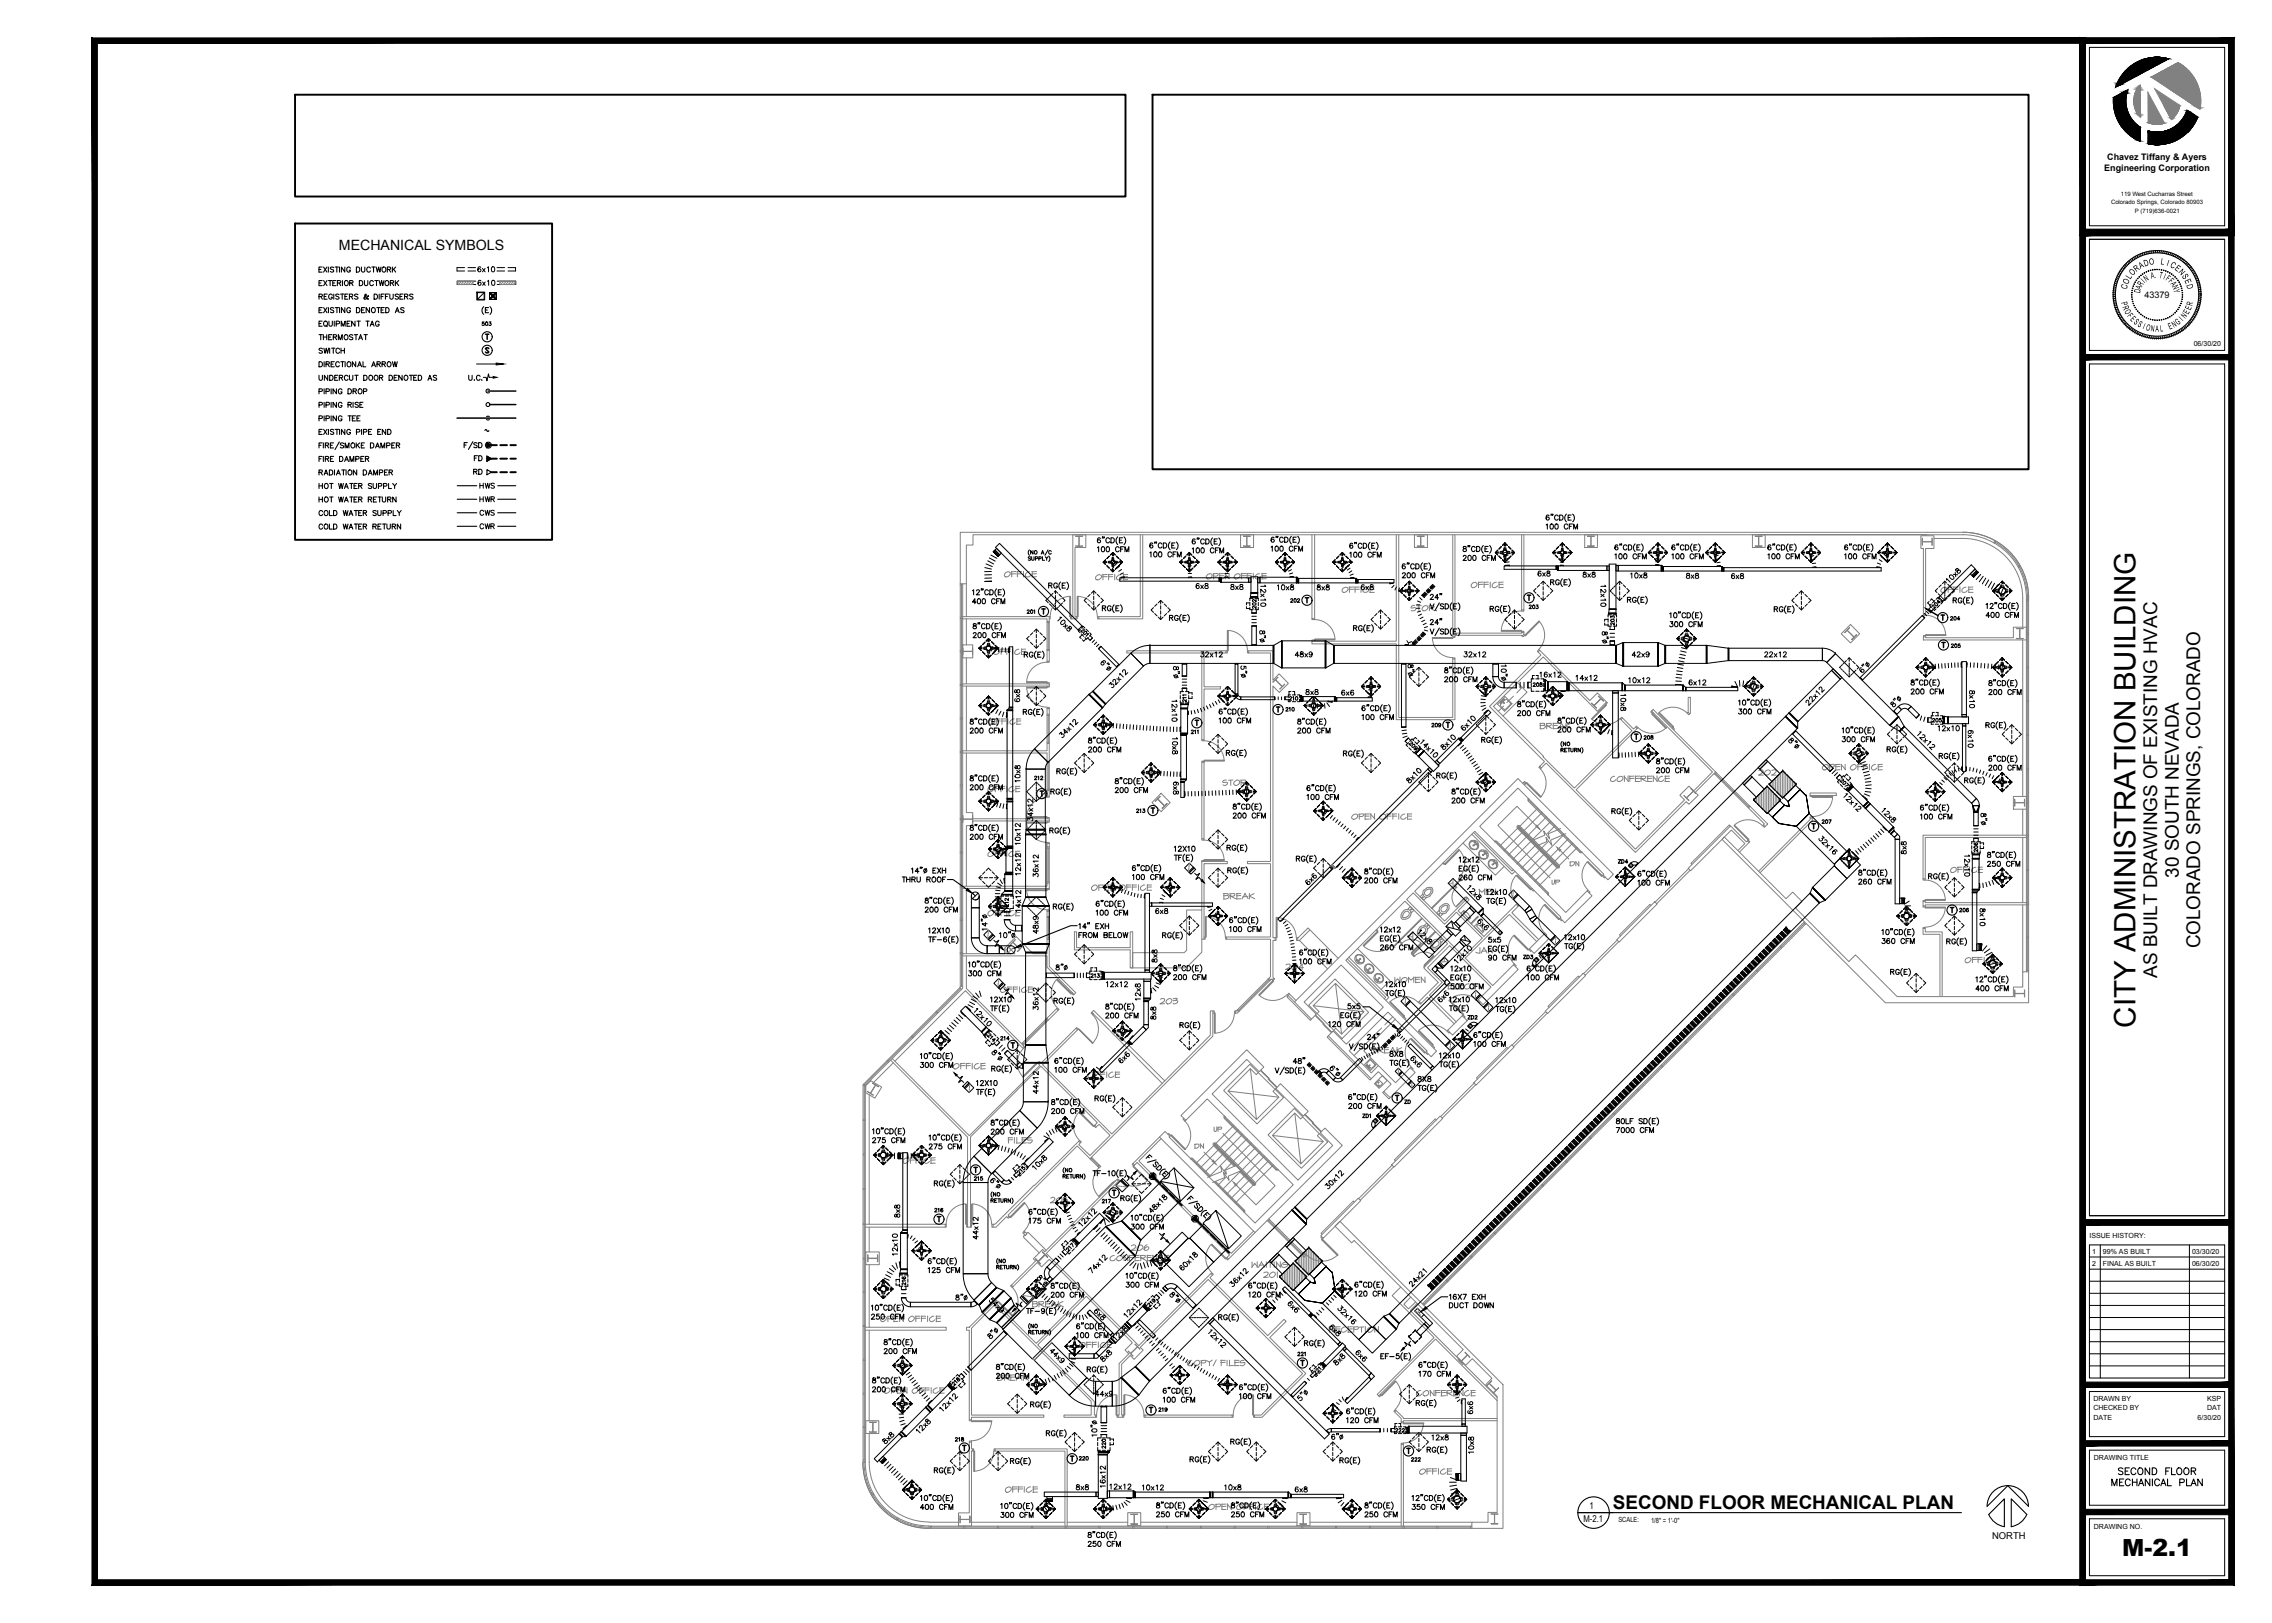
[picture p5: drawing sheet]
<svg xmlns="http://www.w3.org/2000/svg" width="1067mm" height="762mm" viewBox="0 0 1067 762" stroke-linecap="round" stroke-linejoin="round" font-family="sans-serif">
<defs><g id="words">
<text font-size="13.9" x="1003" y="482" transform="rotate(-90 1003 482)">CITY ADMINISTRATION BUILDING</text>
<text font-size="11.1" x="997" y="730">M-2.1</text>
<g font-size="8.9">
<text x="1023" y="412" transform="rotate(-90 1023 412)">30 SOUTH NEVADA</text>
<text x="1033" y="445" transform="rotate(-90 1033 445)">COLORADO SPRINGS, COLORADO</text>
<text x="1013" y="459" transform="rotate(-90 1013 459)">AS BUILT DRAWINGS OF EXISTING HVAC</text>
<text x="757" y="709">SECOND FLOOR MECHANICAL PLAN</text>
</g>
<text font-size="6.7" x="159" y="117">MECHANICAL SYMBOLS</text>
<g font-size="6.6">
<text x="994" y="694">SECOND FLOOR</text>
<text x="991" y="699">MECHANICAL PLAN</text>
</g>
<g font-size="5.7">
<text x="149" y="129">EXISTING DUCTWORK</text>
<text x="149" y="135">EXTERIOR DUCTWORK</text>
<text x="149" y="142">REGISTERS &amp; DIFFUSERS</text>
<text x="149" y="148">EXISTING DENOTED AS</text>
<text x="149" y="155">EQUIPMENT TAG</text>
<text x="149" y="161">THERMOSTAT</text>
<text x="149" y="167">SWITCH</text>
<text x="149" y="174">DIRECTIONAL ARROW</text>
<text x="149" y="180">UNDERCUT DOOR DENOTED AS</text>
<text x="219" y="180">U.C.</text>
<text x="149" y="186">PIPING DROP</text>
<text x="149" y="193">PIPING RISE</text>
<text x="149" y="199">PIPING TEE</text>
<text x="149" y="205">EXISTING PIPE END</text>
<text x="149" y="218">FIRE DAMPER</text>
<text x="222" y="218">FD</text>
<text x="149" y="224">RADIATION DAMPER</text>
<text x="222" y="224">RD</text>
<text x="149" y="231">HOT WATER SUPPLY</text>
<text x="149" y="237">HOT WATER RETURN</text>
<text x="149" y="243">COLD WATER SUPPLY</text>
<text x="149" y="250">COLD WATER RETURN</text>
<text x="732" y="352">(NO</text>
<text x="498" y="552">(NO</text>
</g>
<g font-size="5.3">
<text x="224" y="230">HWS</text>
<text x="224" y="237">HWR</text>
<text x="224" y="243">CWS</text>
<text x="224" y="249">CWR</text>
</g>
<g font-size="4.9">
<text x="225" y="154">503</text>
<text x="605" y="284">202</text>
<text x="482" y="289">201</text>
<text x="915" y="292">204</text>
<text x="759" y="295" transform="rotate(-90 759 295)">203</text>
<text x="719" y="323">208</text>
<text x="603" y="335">210</text>
<text x="558" y="346">211</text>
<text x="671" y="343">209</text>
<text x="485" y="367">212</text>
<text x="533" y="383">213</text>
<text x="930" y="401" transform="rotate(-90 930 401)">206</text>
<text x="475" y="427" transform="rotate(-90 475 427)">212</text>
<text x="919" y="429">206</text>
<text x="688" y="480">ZD2</text>
<text x="469" y="490">214</text>
<text x="659" y="519">ZD</text>
<text x="639" y="526">ZD1</text>
<text x="427" y="605" transform="rotate(-90 427 605)">216</text>
<text x="609" y="638">221</text>
<text x="543" y="664">219</text>
<text x="520" y="681" transform="rotate(-90 520 681)">220</text>
<text x="506" y="687">220</text>
<text x="662" y="687">222</text>
</g>
<g font-size="4.5">
<text x="1007" y="125" transform="rotate(-19 1007 125)">D</text>
<text x="1009" y="124" transform="rotate(-9 1009 124)">O</text>
<text x="1014" y="124" transform="rotate(9 1014 124)">L</text>
<text x="1017" y="125" transform="rotate(19 1017 125)">I</text>
<text x="1019" y="125" transform="rotate(28 1019 125)">C</text>
<text x="1000" y="131" transform="rotate(-57 1000 131)">L</text>
<text x="1001" y="130" transform="rotate(-47 1001 130)">O</text>
<text x="1003" y="128" transform="rotate(-38 1003 128)">R</text>
<text x="1005" y="126" transform="rotate(-28 1005 126)">A</text>
<text x="1010" y="131" transform="rotate(-12 1010 131)">A.</text>
<text x="1014" y="130" transform="rotate(11 1014 130)">T</text>
<text x="1016" y="131" transform="rotate(22 1016 131)">I</text>
<text x="1017" y="131" transform="rotate(33 1017 131)">F</text>
<text x="1021" y="126" transform="rotate(38 1021 126)">E</text>
<text x="1023" y="128" transform="rotate(47 1023 128)">N</text>
<text x="1026" y="132" transform="rotate(66 1026 132)">E</text>
<text x="999" y="136" transform="rotate(-76 999 136)">C</text>
<text x="999" y="134" transform="rotate(-66 999 134)">O</text>
<text x="1005" y="138" transform="rotate(-79 1005 138)">D</text>
<text x="1005" y="136" transform="rotate(-67 1005 136)">A</text>
<text x="1006" y="135" transform="rotate(-57 1006 135)">R</text>
<text x="1007" y="133" transform="rotate(-45 1007 133)">I</text>
<text x="1008" y="132" transform="rotate(-34 1008 132)">N</text>
<text x="1018" y="132" transform="rotate(45 1018 132)">F</text>
<text x="1020" y="135" transform="rotate(67 1020 135)">N</text>
<text x="1020" y="136" transform="rotate(79 1020 136)">Y</text>
<text x="1027" y="134" transform="rotate(76 1027 134)">D</text>
<text x="996" y="142" transform="rotate(75 996 142)">P</text>
<text x="1029" y="144" transform="rotate(-75 1029 144)">R</text>
<text x="996" y="144" transform="rotate(68 996 144)">R</text>
<text x="997" y="146" transform="rotate(60 997 146)">O</text>
<text x="999" y="148" transform="rotate(52 999 148)">F</text>
<text x="1026" y="150" transform="rotate(-52 1026 150)">N</text>
<text x="1027" y="148" transform="rotate(-60 1027 148)">E</text>
<text x="1029" y="146" transform="rotate(-68 1029 146)">E</text>
<text x="1000" y="150" transform="rotate(46 1000 150)">E</text>
<text x="1002" y="152" transform="rotate(38 1002 152)">S</text>
<text x="1006" y="154" transform="rotate(22 1006 154)">I</text>
<text x="1007" y="155" transform="rotate(15 1007 155)">O</text>
<text x="1010" y="156" transform="rotate(8 1010 156)">N</text>
<text x="1012" y="156">A</text>
<text x="1014" y="156" transform="rotate(-7 1014 156)">L</text>
<text x="1019" y="155" transform="rotate(-22 1019 155)">E</text>
<text x="1021" y="154" transform="rotate(-30 1021 154)">N</text>
<text x="1023" y="153" transform="rotate(-38 1023 153)">G</text>
<text x="1025" y="151" transform="rotate(-45 1025 151)">I</text>
</g>
<g font-size="4.4">
<text x="591" y="287" transform="rotate(-90 591 287)">202</text>
<text x="717" y="287">203</text>
<text x="915" y="305">205</text>
<text x="605" y="330">210</text>
<text x="558" y="331" transform="rotate(-90 558 331)">211</text>
<text x="906" y="340">205</text>
<text x="771" y="348">208</text>
<text x="855" y="388">207</text>
<text x="759" y="406">ZD4</text>
<text x="714" y="451">ZD3</text>
<text x="512" y="460">213</text>
<text x="456" y="555">215</text>
<text x="516" y="566">217</text>
<text x="438" y="570">216</text>
<text x="448" y="678">218</text>
<text x="654" y="673">222</text>
<text x="746" y="708">1</text>
<text x="744" y="715">M-2.1</text>
<text x="935" y="723">NORTH</text>
</g>
<text font-size="4.3" x="1007" y="140">43379</text>
<g font-size="4.2">
<text x="989" y="75">Chavez Tiffany &amp; Ayers</text>
<text x="988" y="80">Engineering Corporation</text>
</g>
<g font-size="3.3">
<text x="1030" y="163">06/30/20</text>
<text x="981" y="581">ISSUE HISTORY:</text>
<text x="982" y="589">1</text>
<text x="987" y="589">99% AS BUILT</text>
<text x="1029" y="589">03/30/20</text>
<text x="982" y="594">2</text>
<text x="987" y="594">FINAL AS BUILT</text>
<text x="1029" y="594">06/30/20</text>
<text x="983" y="658">DRAWN BY</text>
<text x="1036" y="658">KSP</text>
<text x="983" y="662">CHECKED BY</text>
<text x="1036" y="662">DAT</text>
<text x="983" y="667">DATE</text>
<text x="1032" y="667">6/30/20</text>
<text x="983" y="686">DRAWING TITLE</text>
<text x="760" y="715">SCALE:</text>
<text x="775" y="715">1/8&quot; = 1'-0&quot;</text>
<text x="983" y="718">DRAWING NO.</text>
</g>
<g font-size="2.8">
<text x="991" y="96">Colorado Springs, Colorado 80903</text>
<text x="996" y="92">119 West Cucharras Street</text>
<text x="1002" y="100">P (719)636-0021</text>
</g>
</g></defs>
<g fill="none" stroke="#808080" stroke-width=".47">
<path d="M215 132h7v2h-7zM216 132l-1 1M217 132l-2 2M218 132l-2 2M219 132l-1 2M220 132l-1 2M221 132l-1 2M222 133l-1 1M235 132h7v2h-7zM236 132l-1 1M237 132l-2 2M238 132l-2 2"/>
<path d="M239 132l-2 2M240 132l-1 2M241 132l-1 2M242 133l-1 1M504 251h6v6h-5v33v1h-2v-1h1zM505 252h3M505 252h.1M505 256h.1M505 252h2v4M507 256h.1M507 252h.1M507 256h-2h3"/>
<path d="M507 252v4M507 256h1M508 256h.1M508 252h-1M535 251v39h-19v1h21v-40M583 251h6v6h-6zM584 252h1v4M584 252h3M584 256h3h-1M584 256h.1M584 256h1M585 256h.1"/>
<path d="M585 252h.1M585 252v4M585 252h2M585 256h1M587 256h.1M587 252h.1M616 251v39h1v-39M656 251v50h-40v1h40v36h27v-29h-1v28h-25v-86M664 251h6v6h-6zM665 252h.1M665 256h.1M667 256h.1"/>
<path d="M667 252h.1M667 256h-1h3h-2M667 252v4M667 252h2M669 256h.1M669 252h-3h1v4M669 252h.1M682 251v48h1v-1l32 1 1-1M683 251v46h31M714 251v35h2v-35M744 251h6v6h-6zM745 252h.1"/>
<path d="M745 256h.1M745 252h4h-2v4M745 252h2M747 256h.1M747 252h.1M747 256h-2h4h-2M748 256h1M749 252h-1M823 251h6v6h-6zM824 252h.1M824 256h.1M824 252h3h-1v4"/>
<path d="M824 252h2M826 256h.1M826 252h.1M826 256h-2h3h-1M826 252v4M827 256h.1M827 252h.1M902 252h6v6h-4v30h-1v-30h-1zM903 256h.1M903 253h.1M903 254h4M903 254v-1v3v-1"/>
<path d="M907 254h-4M907 254h.1M907 256h.1M907 253v3M908 253h14a28 28 0 0 1 28 28v13M922 250a31 31 0 0 1 31 32h-2a30 30 0 0 0-29-31h-17M922 250h-471v24h3v-18h3v-5h448h-79M937 254l-1 1M937 255l7 5 4 6M937 254v1M451 274v190l-46 45v178M451 275h1"/>
<path d="M451 275v15M452 274v190l-46 46v177M454 274v16M472 269h2a1.4 1.4 0 0 1-1 2 1.4 1.4 0 0 1-1-1zM475 268v3M477 268h-2M477 269h-2M478 268v3M480 268h-3M480 269h-3M481 268v3M483 268l-1 1v2h1l1-1"/>
<path d="M485 268v3M487 268h-3M487 269h-3M487 271h-3M502 280a9 9 0 0 0-9 9M502 280h1v10h-1zM506 280v10zM506 280a9 9 0 0 1 9 9M515 271l1-1h1a1.4 1.4 0 0 1-1 2 1.4 1.4 0 0 1-2-1zM518 271h2M518 270v2M520 270h-2"/>
<path d="M520 271h2M521 270v2M522 270h-2M523 270v2M526 270h-1l-1 2h2l1-1M527 271h3M528 270v2M530 270h-3M530 272h-3M567 270h2a1.4 1.4 0 0 1-1 1 1.4 1.4 0 0 1-2 0zM570 269h2v1h-2M570 269v3"/>
<path d="M572 270h3M573 269v3M575 269h-3M575 272h-3M575 269l2 3M575 269v3M577 269v3M580 270h2a1.4 1.4 0 0 1-1 1 1.4 1.4 0 0 1-1 0zM583 270h2M583 269v3M585 269h-2M585 270h3"/>
<path d="M586 269v3M588 269h-3M588 269v3M591 269l-1 1-1 1 2 1 1-1M592 270h3M593 269v3M595 269h-3M595 272h-3M630 277l2-1h1a1.4 1.4 0 0 1-1 2 1.4 1.4 0 0 1-2-1zM634 275v3M636 276h-3M636 277h-3"/>
<path d="M636 275v3M638 276h-2M638 277h-2M639 275v3M642 276h-1l-1 2h1l2-1M643 278h2M643 275v3M645 276h-2M645 277h-2M691 274h2a1.5 1.5 0 0 1 0 2 1.5 1.5 0 0 1-2-1zM694 273v3M696 273h-2"/>
<path d="M696 274h-2M697 273v3M699 273h-2M699 274h-2M700 273v3M703 273l-2 1v2h1l1-1M704 273v3h2M706 273h-2M706 274h-2M912 276h2a1.5 1.5 0 0 1-1 2 1.5 1.5 0 0 1-2 0zM915 275v3M917 276h-2"/>
<path d="M917 277h-2M917 275v3M919 277h-2M919 276h-2M920 275v3M923 276l-2 1v1h1l2-1M924 275v3h2M926 276h-2M926 277h-2M948 266l3 7 1 9M948 265v1M949 266h-1"/>
<path d="M451 290h1M451 290v16M452 290h41v2h-1v-1h-40M454 291v12M492 292v18h1v-5h-1M492 292h1M492 292v13M493 290v1M493 292v13M503 290v1M505 290h1v1h-1M516 290h-1v1h1"/>
<path d="M576 296h1v10h-1zM577 296a9 9 0 0 1 9 9M616 290v1h1v-1M617 300h10h-10zM617 291a9 9 0 0 1 10 9M664 284l-1 1h2a1.3 1.3 0 0 1-1 2 1.3 1.3 0 0 1-1 0M666 284v3M667 284h-2M668 285h2a1.4 1.4 0 0 1 0 1 1.4 1.4 0 0 1-2 0zM671 284h2v1h-2l3 2M671 284v3M673 299h9v1h-9z"/>
<path d="M673 300a9 9 0 0 0 9 9M674 287h.1M682 299h1M705 296h9h-9zM714 287a9 9 0 0 0-9 9M714 286v1h2v-1M714 297v-1h2v1M714 297h2M716 298l-1 1M716 297v1M723 291l-7 8v-1zM723 292a9 9 0 0 1-1 13"/>
<path d="M866 297h.1M866 297l1-1 3 3M867 296h.1M867 296l4 3M868 295h.1M868 295l-2 2M868 295l-1 1M869 293l4 5-4 4-4-4zM870 299h1M872 298l-1 1M872 298h.1M872 298l-3 2 1-1"/>
<path d="M903 299h1h41v-5h6v6h-48zM903 288v1h1v-1M903 299v-1h1v1M904 289a9 9 0 0 1 10 9M904 298h10h-10zM947 295h.1M947 295h3M947 300h3M947 300h.1M947 300h1M947 295h1M948 300h.1"/>
<path d="M948 295h.1M948 295v5M950 300h-2M950 295h-2M951 282v174M951 282h2M951 298h2M951 297h2M952 282v15M952 298v15M953 282v174M451 306h1"/>
<path d="M451 306v15M452 306h.1M452 307h.1M452 304h.1M452 303h5v6h-5zM452 304v3M452 304v2M454 309v12M456 306l1 1M457 306h-5v1M457 307h.1M457 304h.1"/>
<path d="M457 304l-1 2M457 304v3M470 305v2M472 305h-2M472 306h-2M473 305v2M475 305h-2M475 306h-2M476 305v2M478 305h-1l-1 2h2l1-1M480 305v2h2M482 305h-2"/>
<path d="M482 306h-2M492 311a9 9 0 0 0-10 9M492 310v1h1v-1M492 305h1M529 306h47v1h-11v15h8v1h-8v24h-1v-40h-35zM576 306v1M586 306v1M599 319l-1 1M599 319h.1M599 319l3 3M600 318h.1M616 301v-1h1v1"/>
<path d="M682 309h1M722 306l1-1 23 24 4-4 4 5-4 4-25-26-24 24 38 38 27-27-5-5 1-1 5 5 1-1 1 1-29 29 28 28 23-23-2-3 4-4 2 2 9-9-28-28v-1l30 29-10 10 1 1-4 5-1-2-24 24-42-42-2 3-1-1 2-2-26-26 25-25zM723 305l-1 1M869 300h.1M950 300v74M951 314h2M951 313h2M952 314v15M451 338h1M451 337h1M451 321h1M451 322h1"/>
<path d="M451 322v15M451 338v15M452 321h41v1h-41M454 322v31M468 338h2M468 337v3M470 338l-2 1M470 338h2M470 337v3M472 338l-2 1M473 337v3M476 338h-2v1l1 1 2-1"/>
<path d="M477 338h2M477 337v3M479 338l-2 1M479 340h-2M482 323h10h-10zM482 320h10v1h-10zM482 323a9 9 0 0 0 10 9M492 333h1v2h-1zM492 333v-1h1v1M492 322v1h1v-1M492 321h1M492 335v14"/>
<path d="M492 336h1M492 336v12M493 335v14M598 320h.1M598 320l2-2-1 1 3 3M601 323h.1M602 322h.1M602 322l-1 1M602 322l1-1-2 2M603 321h.1M703 331h.1M705 330h.1"/>
<path d="M705 330h-1h1M705 329l1 1-1-1M705 329h.1M706 329l1-1 2 3-3 2-2-2 2-1M706 328v1M706 331l-2 3M706 328l-2 2h1v-1M706 328v1v-1M707 327h.1M707 327l-4 4 3 3 4-4-3-3M710 330h.1M711 327l-3 3"/>
<path d="M713 321l4 4-11 11M715 323l-3 2M726 340h2v1h-2l3 1M726 340v2M729 340h2M729 340v2M735 340v2M738 340l-3 1 3 1M747 330l3 2M747 330h.1M748 331h.1M749 331h.1"/>
<path d="M750 332h.1M751 327h.1M751 327l1 1M751 327l2 2-1-1M752 328l-3 3 3-3M753 329h.1M754 331l-6 7-1-1zM754 330h1l-1 1v-1M761 337a9 9 0 0 1-13 1M762 337h-1v1M776 334h-1l1 1M776 335l7 7h-1z"/>
<path d="M779 334l7 7v1l-7-7zM779 334a9 9 0 0 1 13 1M793 334l-1 1 1 1v-1M793 327h1l-1 8v-1zM951 329h2M952 329v16M451 353h1M451 353v16M452 354h40v3h1M452 353h40v-4h1v8M454 354v28h3v6h-3v28M492 357v14"/>
<path d="M492 358h1M492 348h1M492 358v13M493 357v14M564 358h1v36h-1zM564 347v1h1v-1M564 358v-1h1v1M565 348a9 9 0 0 1 10 9M565 357h10h-10zM723 360v1h1M725 341v-1h-2v2h1l2-1h-3M731 341h-2"/>
<path d="M731 342h-2M734 341h-2M735 342l-2-2-1 2M768 341l1 1M769 342a9 9 0 0 0 13 0M785 342h1v1M856 359h2a1.4 1.4 0 0 1 0 2 1.4 1.4 0 0 1-2-1zM859 359h2v1h-2M859 359v3M862 359v3M864 360h-2M864 359h-2"/>
<path d="M864 359l3 2M865 359v3M866 359v2M870 359h1a1.4 1.4 0 0 1 0 2 1.4 1.4 0 0 1-2-1zM872 359v3M874 360h-2M874 359h-2M875 359v3M877 360h-2M877 359h-2M878 359v3M881 359h-2v2l1 1 1-1"/>
<path d="M882 359v3M884 359h-2M884 360h-2M951 345h2M952 345v16M451 369h1M451 369v15M467 369h2M467 369v3M469 370h-2M470 369h2M470 369v3"/>
<path d="M472 370h-2M473 369v3M476 369l-2 1v1l1 1 1-1M477 369h2M477 369v3M479 370h-2M479 372h-2M492 374a9 9 0 0 0-10 9M492 371h1v3h-1zM492 374h1M492 371h1M542 376h1"/>
<path d="M544 375h-1M544 375l3 3 1-1-2 3 1-2zM544 375h.1M545 374h.1M545 374l-3 2M545 374l-2 2M545 372l4 5-4 4-4-4zM546 379h.1M547 378h.1M548 377h.1M576 366h-2v1h2a1.2 1.2 0 0 1 0 2 1.2 1.2 0 0 1-2 0M578 366v3"/>
<path d="M579 366h-2M580 367a1.6 1.6 0 0 1 2 0 1.4 1.4 0 0 1-1 2 1.4 1.4 0 0 1-2-1zM583 366h2v1h-2l2 2M583 366v3M586 369h.1M715 368l1-1v1v1M716 367l1 1h-1M717 367l7 7h-1l-6-6zM718 376l24 24M718 375v1M718 375h-1l1 1M722 380l-8 8"/>
<path d="M722 379v1M723 361a9 9 0 0 1 1 13M758 364l-1 1-1 1 1 1 2-1M759 365l2-1 1 1a1.4 1.4 0 0 1-1 2 1.4 1.4 0 0 1-2-1zM762 364l3 3M763 364v3M764 364v3M765 364v3M767 364h-2M767 365l-2 1M768 367h2M768 364v3"/>
<path d="M770 364h-2M770 365l-2 1M770 365l3-1-1 2-2-1 3 2M771 364v3M773 367h3M774 364v3M776 364h-3M776 365l-3 1M776 364l2 3M776 364v3M778 364v3M781 364l-2 1v2h1l1-1"/>
<path d="M782 367h2M782 364v3M784 364h-2M784 365l-2 1M791 373h.1M792 374v1M792 375l-1-1 2 2M793 376h.1M795 371l-1-1 2 3-1-1M795 372h.1M795 372l-3 3M795 372l-3 3 1 1"/>
<path d="M796 372h.1M805 363l16 16M806 363l15 16M806 362l16 17M806 363l-1 1M821 378v1M822 379l8 8-1 1-1-1-7-8zM824 375v1M825 374v3M826 373v5M826 362l1-1 1 1-2 2h2M826 373v6"/>
<path d="M827 372v7M828 371v9M829 370v11M830 369v13M830 370v11M831 371v10M831 368v1M832 362l1-1 1 1-2 2h2M832 371v9M832 367v3M833 372v7M833 366v4"/>
<path d="M834 373v5M834 365v6M834 374v3M834 364v8M835 375v2M835 364v9M836 375v1M836 363v11M837 362v12M838 362v12M838 363v10M839 364v8"/>
<path d="M840 365v7M841 366v5M842 366v4M842 367v2M843 368h.1M850 372h12v1h-12zM850 373v1h1v-1M851 374h10h-10zM860 374a9 9 0 0 1-9 9M864 361l-2 1M884 361l-2 1M945 374h6v6h-6z"/>
<path d="M946 375h.1M946 377h.1M946 375v3M946 377h4M950 380v12M950 377h.1M950 377h-4M951 378h.1M951 375v3M951 375h.1M951 377h2M951 361h2"/>
<path d="M952 361v16M952 377v15M451 384h1M451 385h1M451 385v15M452 386h.1M452 383h.1M452 383v3M452 384h.1M452 385h.1M452 383v1M452 385v1"/>
<path d="M452 385h5M456 385h1M457 386h.1M457 383h.1M457 383l-1 1M457 385v1M457 384h36M457 385h36M457 383v3M467 400v2M469 400h-2M470 400v2"/>
<path d="M472 400h-2M473 400v2M476 400h-2v2h1l1-1M477 400v2M479 400h-2M482 386h10h-10zM482 383h10v1h-10zM482 386a9 9 0 0 0 10 9M492 396h1v2h-1zM492 396h1M492 385v1h1v-1M492 384h1"/>
<path d="M492 398v17M492 398h1M492 398v16M493 384v1M493 398v17M564 394h1M565 394a9 9 0 0 1 10 9M638 382h2l-1 1h-1M638 382v3M641 383h2M641 382v3M643 382h-2"/>
<path d="M643 385h-2M643 382l3 3M644 382v3M645 382v3M651 383h2M651 382v3M653 382h-2M654 383h2M654 382v3M656 382h-2M657 382v3M660 382l-2 1v1l1 1 1-1"/>
<path d="M661 383h2M661 382v3M663 382h-2M663 385h-2M685 399l-6 7h-1zM685 399a9 9 0 0 1 0 13M687 396l15 15 4-4M690 396v2l1 1M691 395l-1 1M691 392l19 18 1-1M691 395h2M691 399h2"/>
<path d="M691 398l1 1M692 391l18 18 1-1M693 396l-1-1a1.6 1.6 0 0 0-2 1 1.6 1.6 0 0 0 1 2v1M693 396l-1 1 1-1M693 395l1 1M693 395v1M693 396l1 1M694 397l-1 1-1 1M694 396v1M694 397v1l-1 1M696 399l-2 1 1 2M696 399h1l2 1"/>
<path d="M697 400a1.4 1.4 0 0 0-2 0 1.4 1.4 0 0 0 0 2M697 400h.1M702 395h1l24 24v1M703 395l24 24M704 397h.1M705 397l8-8 18 18M706 399h.1M713 389v-1l19 19M713 389l18 18M713 388v1M714 388a1 1 0 0 0-2 0 .8 .8 0 0 0 0 1M714 388l18 18"/>
<path d="M715 391l-8 8M715 390v1M717 393l-8 8M717 392v1M719 395l-8 8M720 394l-1 1M721 397l-8 8M721 397h.1M721 388l-9-9-9 9 25 24M723 399l-8 8M724 382l-8 8M724 398l-1 1"/>
<path d="M724 381v1M726 384l-8 8M726 383v1M727 395l-3 3M728 386l-8 8M728 386h.1M730 388l-4 4M730 388h.1M733 399l4 4M733 389l-6 2 1 3-3-4v2l-6 3M734 392l-8 8M734 392h.1"/>
<path d="M735 391l-7 3 1 3-3-4v2l-4 2M736 394l-8 8M736 394h.1M738 396l-8 8M739 396h-1M740 398l-8 8M741 398h-1M742 400h1M810 393l29 29 3-3 4 4-3 3 25 25 3-3 20 20h54v-5h5v-7h3v15h-68l-76-77zM812 388v-1l-18 18v1M814 388l7 6zM814 387a9 9 0 0 1 14 1"/>
<path d="M816 399l3-3-6-6-19 19-1-1 20-20 7 7h1v1l-4 4M821 395v-1l1 1-1 1M828 387v1h1M850 384v-1h1v1M950 393v31M951 392h-48v21h1v-20h47M951 393h2M951 392h2M952 393v15M451 401h1M451 400h1M451 416h1"/>
<path d="M451 401v15M451 416v16M452 416h40v-1h1v2h-41M454 417v31M469 401h-2M472 401h-2M477 402h2M479 401h-2M482 418h10h-10zM482 418a9 9 0 0 0 10 9M492 417v1h1v-1M492 414h1"/>
<path d="M513 416h1h1a1.5 1.5 0 0 1-1 2 1.5 1.5 0 0 1-2-1zM516 416h2l-1 1-1-1M516 416v2M519 416h2M519 415v3M521 416l-2 1M521 418h-2M521 416l2 2M521 415v3M523 415v3M529 416h2M529 415v3"/>
<path d="M531 416l-2 1M532 416h2M532 415v3M534 416l-2 1M535 415v3M537 416h-1v2h1l1-1M539 416h2M539 415v3M541 416l-2 1M541 418h-2M558 409h.1M558 407v1"/>
<path d="M558 406v1M558 405v1M564 404h12v1h-11v36h-1zM564 404h1M565 404h10h-10zM574 420h3h-1M575 420v2M577 420h3v1l-3-1 3 2M578 420v2M581 420h2M581 419v3M584 419l2 3"/>
<path d="M585 419l-2 3M587 419v3M589 420l-2 1 2 1M624 407l1-1 2 1-2 1zM625 407l1 1-1-1M627 408l-2-2 2 2M668 420l-1 1 2 2 1-2M669 418l-1 2 2 1M670 417l-1 1M671 417h-1M672 417h-1M672 417h1v2"/>
<path d="M673 419l-2 2h-2M678 405v1zM680 415h1M681 415h1M682 412v1M682 414h.1M682 415v1M682 416v1M683 416l1 1zM684 417a6 6 0 0 0-1 9M685 412l1 2zM695 417v3"/>
<path d="M695 402l1 1h1M697 417v3M697 417l-1 2-2-1M697 400l1 1h-1zM698 401v1M698 417v3h2M698 402h.1M698 402l-1 1M699 401a2.2 2.2 0 0 1-2 2 2.2 2.2 0 0 1-3-1M699 405v2l1 1M700 417l-2 1M700 419h-2"/>
<path d="M700 404l2 1M700 404l-1 1M700 407l1 1M700 417l3 3M701 417v3M702 405l-1 1 1-1M702 404a2.2 2.2 0 0 0-3 1 2.2 2.2 0 0 0 1 3M702 404l1 1M702 408h-1M702 404v1M702 405l1 1M702 417v3"/>
<path d="M702 406h1M703 407l-1 1M703 406v1M703 405v1M703 407l-1 1h-2M708 401h.1M711 419l-1 1M711 403l-1 1M711 418v1M712 411a9 9 0 0 0 0 13M712 411l7 6v1l-7-7zM713 405l-1 1"/>
<path d="M715 407l-1 1M717 409l-1 1M719 411v1M719 417l1 1M721 414h.1M723 416h.1M725 401l-8 8M726 400l-1 1M727 419v1M727 403l-8 8M728 403h-1M729 405l-8 8"/>
<path d="M730 405h-1M730 413v1l-1 1v-2M730 413h2v1h-2M730 413v2M731 407l-8 8M732 407l-19-19 19 19M732 407h-1M732 406a.8 .8 0 0 1 0 1 .8 .8 0 0 1-1 0M737 405v2l2-1v-1h-2M740 405l1 2M740 404v3M741 404v3"/>
<path d="M745 418h1l1 1h-1M745 405a9 9 0 0 0 1 13M746 404l6 7-7-6zM753 411h-1l1 1h1M793 408l-16 16M794 409l-16 15M826 409l24-24v-1h1v1l-25 25M903 413h1M904 413a9 9 0 0 1 9 9M919 407v3M921 407h-2M921 408h-2"/>
<path d="M922 407v3M924 407h-2M924 408h-2M925 407v3M928 407l-2 1v1l1 1 1-1M929 410h2M929 407v3M931 407h-2M931 408h-2M951 409h2M951 408h2M952 409v15"/>
<path d="M451 432h1M451 432v15M464 439v1M464 428a1.5 1.5 0 0 1 2 0 1.4 1.4 0 0 1 0 2 1.4 1.4 0 0 1-2-1zM464 438v1M464 437h.1M467 427v3M469 427h-2M469 428l-2 1M470 427v3M473 427v3M476 427l-2 1v1l1 1 1-1"/>
<path d="M477 427v3M479 428l-2 1M479 427h-2M479 430h-2M492 428h1v2h-1zM492 428v-1h1v1M492 431h1M492 430v11M492 431v9M493 430v11M504 437h2v8h25v-8h1v17h-1v-8h-27zM564 427h-7v19l-1 1h-24v7"/>
<path d="M565 440h1v1h-1M566 430v10zM566 430a9 9 0 0 1 9 10M574 421h3l-1 1h-2M576 440h-1v1h1M583 420l-2 1M583 422h-2M586 421h-2M599 431h1v9h-1zM600 431a9 9 0 0 1 9 9M615 437l13 13M646 436l1 1h-1z"/>
<path d="M658 429a1.7 1.7 0 0 0 0 2 1.7 1.7 0 0 0 2 1M659 431a1.7 1.7 0 0 0 2-1 1.7 1.7 0 0 0 0-2 2.1 2.1 0 0 0-2 3M660 422l4-3 14 15 6-6 12 12-9 9zM661 427l1-1 2 1-1 2M661 427h-2l-1 2M661 427l2 1-1 2-2 2M661 440h1M662 440h1M663 426v1M663 427h-1h1M663 438h.1M663 439v1"/>
<path d="M667 422h1M667 438h.1M667 439a1.4 1.4 0 0 0 2-2 1.4 1.4 0 0 0-2-1l-1 1 1 2M668 421v1v-1M668 435l2-2 2 2-2 1M670 436l-1-1a2.8 2.8 0 0 0-3 1 2.8 2.8 0 0 0 1 3M670 436a3 3 0 0 1-3 3M670 434h1M671 434l-1 1M671 420a1.4 1.4 0 0 1-2-1 1.4 1.4 0 0 1 2-2 1.2 1.2 0 0 1 1 1 1.2 1.2 0 0 1-1 2M672 426l14-13-14 14zM674 437v1l-11 10z"/>
<path d="M675 429l1 1M676 429h-1h1M676 428a2.6 2.6 0 0 1 1-3 2.6 2.6 0 0 1 3 0 4 4 0 0 1-3 4l-1-1M676 427l-1 2 1 1 2-1M677 426a1.3 1.3 0 0 1 1-1 1.3 1.3 0 0 1 2 1 1.4 1.4 0 0 1-2 2 1.4 1.4 0 0 1-1-2M686 429l1-2 1 1-1 1 3 2v-1l1 1-2 1zM687 428l2 1M688 421l1 1-1-1-4 5zM689 428l1 1M690 429v2M692 435l2-1-1 1 3 2h1l-2 1zM694 434l1 1"/>
<path d="M694 430l-3 4zM695 435h1M696 436l1 1M703 438h1M704 437v1M704 438v1M710 421v1M710 420v1M711 439a9 9 0 0 0 0 13M711 439l7 7h-1l-6-7zM712 425v-1l1 1v1M725 425a9 9 0 0 0 0 13"/>
<path d="M725 439v-1l1 1M725 425l7 6v1l-7-7zM727 420h.1M731 440h.1M733 431h-1l1 1M775 425l-15 14h1M777 423l1 1-18 18-1-1zM847 433l1 1M847 433l-179 179M847 434l-11 10M848 434l-179 179M903 436v-1h1v1"/>
<path d="M903 425v1h1v-1M903 423h1M904 426h9h-9zM904 422h9v1h-9zM913 426a9 9 0 0 1-9 9M950 425v31M951 424h-47v-1h-1v2h1h47M951 425h2M951 424h2M951 440h2M952 425v15M451 448h21v-3l5-5 8 8h7v-7h1v13l12 12-1 1"/>
<path d="M451 447h1M451 448v15M452 449h40v5l12 13M454 449v15l27 27-1 1-27-27-33 33M464 440v1M469 459v1M472 445v3M473 445h1M474 445l3 3h-4v-2zM474 447h-1M474 445l1 1M474 443h.1"/>
<path d="M475 446l-1 1M475 445v1M476 442l-1 1M476 442h.1M476 442l3 4-1 1 2-2M476 445h.1M477 441l-3 2M477 441l-1 1 3 3h1M477 441h.1M478 447h.1M479 446h.1M479 445h.1"/>
<path d="M480 444h.1M492 440h1M496 460a9 9 0 0 0 0 13M531 454h.1M532 453v1M564 441v6l-7 7h-25M595 460l2-1v-18h-21v-1h21v-35h-11v-1h11v-97h-11v-1h12v13l3-3 4 5-4 4-3-3v118h1v2h-1v17l-2 2M595 460h1M598 459l1 1h-1h-1M599 440v2M604 453h1l1 1-2 1h2M607 454l1-1h1a1.4 1.4 0 0 1-1 2 1.4 1.4 0 0 1-2-1z"/>
<path d="M609 440l5-4 1 1-5 5h-1zM609 440v2M610 442l13 13M611 453v2M612 453l-2 1h2M633 450l18 18-1 1M633 449l19 19-1 2M636 451l2 1M637 451h1M637 451l1 1M637 451h1v1M637 448l-1 1v2"/>
<path d="M637 445l16 15-5 5M637 448h2l2 2M638 452v1M638 451v1M638 448l-1 1v1M638 452h1M638 448a1.8 1.8 0 0 1 2 2 1.8 1.8 0 0 1-1 2M639 452h.1M640 444l7-7v1l-7 6zM640 450v2l-1 1M641 456l1 1M641 455h1"/>
<path d="M642 456l1-1-1 1M642 453l-1 1v2M642 453a2.3 2.3 0 0 1 3 2 2.3 2.3 0 0 1-3 2M642 453l-1 2M642 453h2l1 1M642 456h1M645 454a1.4 1.4 0 0 1 0 2 1.4 1.4 0 0 1-2 0M646 460h1M647 457l-1 1v1M647 457l2 2M648 457a2 2 0 0 0-2 1 2 2 0 0 0-1 2M648 457l1 2v1"/>
<path d="M649 459v1l-1 1M654 444a10 10 0 0 1-14 0M654 444l1 1zM654 444l14-13zM655 459v2M657 442l1 1zM657 459v2M658 460l1-1h1a1.4 1.4 0 0 1 0 2 1.4 1.4 0 0 1-2-1zM661 459v2M663 447l1 2zM663 440v1M663 441v1"/>
<path d="M664 459v2M664 459l-1 1-2-1M665 459v2M667 459h-3M667 460h-3M667 443a6 6 0 0 0-9 0M667 443l-4 4zM667 459l2 2M667 459v2M669 459v2M669 454v-1l4-4-4 5M672 445l1 1h1"/>
<path d="M672 444v1M673 444l1 1M673 444a1.4 1.4 0 0 1 1-2 1.4 1.4 0 0 1 1 2l-1 1M673 444h.1M673 449a6 6 0 0 0-9 0M675 441l1-1 2 1-1 2M675 441h-2l-1 3M675 441l2 1-1 2-2 2M677 452h-1M677 440v1M677 441h-1h1M678 452h-1"/>
<path d="M678 451v1M678 449v1M679 451l-1 1M680 451h.1M695 445v3l-2-1M698 446l-2 1M698 447l-1-2-2 3M699 445l2 2M699 445v3M701 445v2M711 453v-1l1 1v1M718 445l7-6 2 2-7 7z"/>
<path d="M718 445v1l1 1v-1M722 442l-13-13-21 21 13 13 10-10 2 2-17 17-2-3 6-6-19-19-11 10 7 7-6 6 13 13M722 441l-12-12 3-3-1-1-15 15-12-12 5-6h-1l-11 10-14-13 28-29 41 41 2 2 13-12-3-3-10 10-40-40 18-18 40 40v1l2 2 3-3-45-44-105 104 8 8 2-2-6-6 18-17 20 20-18 17-6-6-2 2 20 20 3-3 6 6-3 3 3 3 11-12-2-2-7 7-8-8-3 4-10-11 18-18 18 18v1l2 2 3-3-43-42 28-28 20 20-12 11 7 7-9 9 1 1 3-3 13 13M730 443v1M730 442v1M730 441h.1M742 459l-1-1-14 15M743 457l2 1-18 18-1-1zM759 441l-15 16M760 442l-16 16M824 456h1M825 456l-11 11"/>
<path d="M825 455l1 1M836 444v1M836 445l-11 11M836 444l1 1M923 450h1h1a1.4 1.4 0 0 1 0 2 1.4 1.4 0 0 1-2-1zM926 449v3M928 449l-2 1M928 450l-2 1M929 449v3M931 449l-2 1M931 450l-2 1M932 449v3"/>
<path d="M935 450h-2v2h1l1-1M936 449v3M938 452h-2M938 449l-2 1M938 450l-2 1M951 456h2M952 440v16M439 475l1 1M440 476l-11 11M440 475v1M451 464h.1M451 463h1"/>
<path d="M451 464l-11 11M469 463v1M469 462h.1M469 460v1M470 464l1-1 1 1a1.5 1.5 0 0 1 0 2 1.5 1.5 0 0 1-2-1zM473 463h2M473 463v3M475 464h-2M476 463h2M476 463v3M478 464h-2M479 463v3"/>
<path d="M482 463l-2 1v2h1l1-1M483 463h2M483 463v3h2M485 464h-2M491 478l1 1M492 478l-12 12M492 479l-12 11M492 479l-12 12M496 474h1l-5 5v-1zM496 474v-1l1 1M504 466l-1 1-7-7 8 7M512 476l1-1v1z"/>
<path d="M513 475l33 34M513 475l1-1 33 33M513 476a9 9 0 0 1 0 14M545 469h1l1 1-2 1h2M548 470l1-1h1a1.4 1.4 0 0 1-1 2 1.4 1.4 0 0 1-2-1zM551 470h2a1.2 1.2 0 0 1-1 1 1.2 1.2 0 0 1-1 0M551 469h2l-1 1M570 475v1M570 476h1v9h-1zM580 476a9 9 0 0 1-9 9M580 475l1-1 1 1-2 1zM580 475v1"/>
<path d="M581 474l15-15 1 1-15 15M581 474l1 1M596 460l-14 14M598 460v1l-7 6zM604 467a9 9 0 0 1-13 0M606 467l-1-1-1 2 11 11 1-1M609 470l-3-3h-1l3 3M615 472l12-12 16 15-13 13zM617 472l2 3-1 1M618 477l4 4zM627 462l3 24 10-11-13-13-10 10 23 3M645 460a2.3 2.3 0 0 0 2 2 2.3 2.3 0 0 0 3-2"/>
<path d="M646 460l1 1M646 460h1v1M647 460l1 1M648 461h.1M653 470l7 7h-1zM653 470a9 9 0 0 1 13 1M654 477l-4 4M655 478l-15 15 7 7M658 461l-2-1-1 1M659 478v-1l1 1v1M660 471v1M660 470v1"/>
<path d="M660 469v1M660 468v1M666 470v1h1M667 461h-3M680 462v2M680 470h1l6 6v1zM681 469a9 9 0 0 1 13 1M682 462h-2M682 463h-2M682 464h-2M683 462v2M684 464h-2"/>
<path d="M685 462v2M687 477l2 2-7 7-2-2zM687 462h-2M687 463h-2M687 464h-2M690 462h-2v2h1l1-1M691 462h2M692 462v2M693 468v1M693 467v1M693 466v1M693 465v1"/>
<path d="M694 469v1l1 1v-1M699 475h.1M699 473v1M699 472v1M699 471v1M726 475l-16 16M726 476l-15 15M802 478l1 1M802 478l-10 11M802 478h1M813 467l1 1M814 467l-11 11"/>
<path d="M814 466v1M911 468v-29h-8v-3h1v2h8v30M946 465h.1M946 466h.1M946 465v3M946 466h4M950 467h.1M950 466h.1M950 467h-4M951 468h.1M951 465v3M951 465h.1"/>
<path d="M416 498l1 1M417 498l-11 11M417 498h1M419 497l36 36 33-33v-1h1l16-16h1l-16 17 32 32 46-46v-11h2l-1 11-57 58-6-6-33 33h1l-1 1v-1l-5 5h-2v-1h1l40-39v1h-1l6 6 9-10-5-5-1 1-1-1 1-1-26-26-33 33v42h-2v-42l-36-36M419 499l-9 9M428 487h1M428 487l-11 11M428 486l1 1M448 500h2a1.4 1.4 0 0 1-1 2 1.4 1.4 0 0 1-1-1zM451 499v3M453 499h-2M454 499v3"/>
<path d="M456 499h-2M457 499v3M459 499l-1 1-1 1 2 1 1-1M461 499v3h2M463 499h-2M480 490h1M480 492a9 9 0 0 0 0 13M481 491v1h-1M488 499v-1l-1 1h1M505 483l1-1v1M513 490l-7-7 7 7M587 500l16 15-13 13-15-16z"/>
<path d="M621 481l4 4zM624 486l-1 1 20 20 1-1M626 484l1-1 3 3M640 492l-4 4M641 500h.1M643 500l-1 1M643 497l-2 3M643 497h.1M643 497l3 3-2 3-3-3M644 493h2v1h-2M644 492h2v1M644 492v2"/>
<path d="M644 487l-3 3M646 500h.1M647 492h2v1h-2l3 1M647 492v2M649 483l-3 3M650 492h2M650 492v2M652 493h-2M652 494h-2M654 492l1 2M654 492l-1 2M655 493h-2"/>
<path d="M656 492v2M656 484h1M657 483v1M658 484h.1M658 492l-2 1 2 1M662 488a9 9 0 0 0 1 13M662 488l1-1 6 7v1zM666 484l7 6v1zM666 484a9 9 0 0 1 13 0M670 494h-1l1 1h1M672 491h1l1 1h-1M680 484h-1l1 1h1"/>
<path d="M681 492v1M681 491v1M681 490v1M681 489v1M690 481v1M690 481v2M691 481v2M691 481v1M691 482h.1M708 492l-15 14 1 1M710 490l1 2-18 17-1-1zM780 500l1 1"/>
<path d="M791 489l1 1M791 490l-11 10M405 509l1 1M405 509h2M406 510v15M407 510l2-3 5 3-3 6-4-3zM407 512h.1M408 514v61M409 513h.1M409 513l-2-1 3 2M409 513l1 1M410 508v1"/>
<path d="M410 514h.1M411 509h.1M411 509l-1-1 2 2M411 509l-2 4M412 510h.1M412 510l-1-1-2 4M453 500h-2M455 512v1M455 511v1M455 510v1M455 509v1M456 500h-2"/>
<path d="M463 500h-2M480 505l7-6-7 7zM511 504l1-1 1 1a1.4 1.4 0 0 1 0 2 1.4 1.4 0 0 1-2-1zM514 503h2M514 503v3M516 504h-2M517 503h2M517 503v3M519 504h-2M520 503v3M523 503l-2 1v1l1 1 1-1M524 503h2"/>
<path d="M524 503v3M526 504h-2M526 506h-2M577 512l23 3-10 11-13-14 10-10 3 24M587 502l3 3 1-1M592 503l4 3zM596 507l4 4zM599 511l-1 1 2 3M601 509l13 13-2 2-13-13zM642 500l1 2v-1M642 500v1M642 501h.1"/>
<path d="M643 501l-1-2 2-1 1 2-1 2-1-1M643 501h.1M643 502h.1M647 507h1M647 509v1zM647 507l-1 2 1 1M648 510h-1M648 507l1 2-2 1M649 505l2 2-3 4-3-2zM650 512l-1 1 3 3 1-1M657 501v1M657 503h.1"/>
<path d="M657 504h.1M662 501h1l1 1h-1M663 508v1M663 509v1M663 510v1M692 509l-16 15M693 509l-16 16M768 512h1M769 512l-11 11M769 511l1 1M780 500v1M780 501l-11 11"/>
<path d="M405 526h1M405 525h1M406 526v16M473 534h2M474 534v3M475 535h-2M476 534v3M477 534v3M479 537h-2M480 534h2M480 534v3M482 535h-2"/>
<path d="M482 537h-2M484 534h-1l-1 1h3a1.3 1.3 0 0 1-1 2 1.3 1.3 0 0 1-1-1M507 522a9 9 0 0 0 0 13M507 536v-1l1 1-1 1M507 522l7 7zM514 528v1h1M544 534l45 45M545 535l-10 10 43 43 11-10M548 533l1-1 1 1h-1M550 533l7 7h-1l-6-7zM556 525h-1l1 1h1M556 526a9 9 0 0 1 1 13"/>
<path d="M561 537h1l1 1-1 1h-1M561 537v2M564 537v2M565 537v2l-2-2M570 537l19 19-19-19M571 537h-1v1M571 537a.8 .8 0 0 0-1 0 .8 .8 0 0 0 0 1M571 529v1v1h-1v-2M572 529h2l-1 1h-1M572 529v2M573 539l-1 1M574 532l25 25-9 9-9-9"/>
<path d="M575 525v-1l25 25M575 525l24 24M579 529l-8 8 19 18 7-8M579 528v1M581 531l-8 8M581 530v1M583 533l-8 8M584 533h-1M585 535l-8 8M586 535h-1M587 537l-8 8M588 537h-1"/>
<path d="M589 539l-8 8M590 539h-1M597 533l24 3-10 10-14-13 11-10 3 23M608 520l15 16-12 13-16-16zM608 523l3 2 1-1M613 523l4 4zM616 528l5 3zM619 532v1l2 3M675 526l-1-1-19 20M676 524l1 1-22 23-2-1zM746 534l1 1M746 534l-10 11"/>
<path d="M746 534h1M757 523l1 1M758 523l-11 11M758 522v1M405 558h1M405 559h1M405 542h1M406 542v16M406 559v15M424 545l2-1h1a1.4 1.4 0 0 1-1 2 1.4 1.4 0 0 1-2-1zM427 544v2M429 544h-2"/>
<path d="M429 545h-2M430 544v2M432 544h-2M432 545h-2M433 544v2M436 544h-1l-1 2h1l1-1M437 544v2M439 544h-2M439 545h-2M439 546h-2M512 544l4 4h1l-1-1M512 543l4 4v1"/>
<path d="M512 544l4 3M513 544h-1M516 548a10 10 0 0 0 0 14l7-7M516 547l-1 1M524 555h-1l-7 7M524 557h1M524 554l1-1 1 1-1 1M525 557h1M526 554a9 9 0 0 0 13 0M526 557h1M527 557h1M528 557h1"/>
<path d="M532 546l15-15 2 2v1l40 40 18-18-40-40-10 10-2-2 30-31 8 8-2 2-6-6-16 17 40 40 17-16-6-6 2-2 8 8-53 53-1-1 1-1-43-43-1 1zM532 546v1h1M532 548l7 6v1zM559 544h.1M560 544h-1M560 544l8 8M562 546h-1M562 546l8-8 10 10M564 548h-1M565 541l4 4M566 550h.1M568 552v1"/>
<path d="M570 555l14 13v1M571 555l13 13v1M572 540l-8 8M572 556v1M574 542l-8 8M574 558v1M575 541l-1 1M576 552l-4 4M576 544l-8 8M577 543l-1 1M578 546l-3 4M579 545l-1 1"/>
<path d="M580 547l-10-9v-1h1l18 19M580 547l-5 2 1 2-3-3 1 2-7 3M581 547v1M582 550l6 6M582 550l-8 8M582 550l7 6M583 550l-6 2v2l-3-4 1 3-6 2M583 549v1M584 552l-8 8M585 552h.1M586 554l-8 8M587 554h.1"/>
<path d="M588 556l-7 8M589 556h.1M589 555a.8 .8 0 0 1 0 1 .8 .8 0 0 1-1 0M591 541l-8 8M592 541h-1M593 543l-8 8M594 543h.1M595 545l-8 8M596 545h.1M598 547h.1M599 549h1M654 547l-16 16"/>
<path d="M654 548l-15 15M724 556v1M724 557l-11 11M724 556l1 1M735 545l1 1M735 546l-11 10M405 575h39v1h-38M405 574h1M406 575v16M408 576v12M444 575v1M453 565a9 9 0 0 0-9 10"/>
<path d="M453 565h1v10h-1zM454 575v1M456 575v1M456 565h1v10h-1zM457 565a9 9 0 0 1 9 10M466 575v1M474 571l-1 1M481 579v-1l1 1-1 1zM481 565l-6 7-1-1zM481 565a9 9 0 0 1 0 13M481 578l-1 1h1M481 580h.1"/>
<path d="M482 579h1l8 8M482 579h.1M493 563l2-1v1l-2 2h2M496 563a1.4 1.4 0 0 1 1-1 1.4 1.4 0 0 1 2 1v1a1.6 1.6 0 0 1-3 0zM499 563h2a1.2 1.2 0 0 1 0 2 1.2 1.2 0 0 1-2-1M499 562v1M501 562h-2M576 560v1M578 563h.1M580 565h.1M596 572l17 18h-1l-17-17M596 573l16 16"/>
<path d="M596 573h-1M627 576l2-3 77 77v68h-15v-3h8v-5h4v-54l-5-6 3-3-10-9-3 3-4-4 3-3-51-52-1 2zM636 564h-1l-15 15 1 1M638 563l1 1-18 17-1-1zM701 579l1 1M702 579l-11 11M702 578l1 1M713 568h.1M713 568l-11 11M713 567l1 1M405 591h1M406 591v15"/>
<path d="M407 588h6v6h-6zM407 592h.1M407 589h.1M407 591h.1M407 589v3M408 589v2h4M408 594v29M412 591h.1M412 592h.1M412 589h.1M412 591h-4v1M412 589v3"/>
<path d="M412 589v2M412 591v1M481 580v1M481 581l7 7M485 591l5-4 1 1 33-34 1 1-34 33 44 44 34-34v1l-1 1 27 27 8-8 1 1-8 8 17 17-20 20h-4v-1h3l20-19-45-44-32 32 2 1-4 4-2-2-4 5v23v1h-2v-1v-24l5-4-2-2 4-4-22-21-23 22 27 27v6v1h-14v-1h12v-6l-45-45-11 11v40h34v1h-34v2h-1v-42h-1v-2h1l12-12 1 1 19 19 22-23-16-17-4 4-2-2-11 11-1-1 11-11zM486 591h.1M486 591l3 2zM487 592l-1-1 1 1M487 592h.1M488 592h.1M488 593h.1M489 593l-1-1 1 1"/>
<path d="M490 588l1 1-1-1M490 588l2 2zM490 588h.1M490 589h.1M491 589l-4 3 4-3M491 589h.1M491 589l1 1-1-1-3 3zM492 590h.1M523 590h-2v2h1l2-1M528 589v3M530 589v3l-2-3M530 589v3"/>
<path d="M531 585l2-1v1l-2 2h2M532 589l-2 1M532 590h-2M533 589v3M534 585a1.4 1.4 0 0 1 2 0 1.5 1.5 0 0 1 0 2 1.5 1.5 0 0 1-2-1zM535 589l-2 1M535 590h-2M535 592h-2M535 590h3l-1 1-2-1 3 2M536 589v3M539 584a1.4 1.4 0 0 0-2 2 1.3 1.3 0 0 0 1 1l1-1v-1l-2 2M539 589v3"/>
<path d="M541 589l-2 1M541 590h-2M541 592h-2M541 589v3M543 589v3l-2-3M546 590h-2v1l1 1 1-1M547 589v3M549 589l-2 1M549 590h-2M549 592h-2M569 598h1l-1 1M569 584a9 9 0 0 0 0 13"/>
<path d="M569 584l7 7h-1l-6-7zM576 590v1v1l1-1M588 593v2M590 592v3M591 595l-2-2-1 2M592 592l2 3M592 592l-1 3M593 598l2-1 1 1-3 2h3M593 594h-2M595 592v3M596 593h2M596 593v2"/>
<path d="M598 592v3M599 592v3M600 597v3M601 592v3l-2-2M601 599v1M602 598v3M603 597v5M604 596v6M604 593h-1h-1v2a1.8 1.8 0 0 0 3-1h-2M605 596v7M605 595v9M606 594v11"/>
<path d="M607 593v13M608 594v11M609 595v9M609 592v1M610 591v3M610 596v7M610 590v4M611 597v5M612 590l1-2v1v1M612 598v3M612 588l-1 1v6M612 588v8"/>
<path d="M613 598v2M613 588v9M613 589a11 11 0 0 0 15 0M613 599v1M614 587v11M614 586v12M615 586v12M616 587v10M617 588v8M618 589v7M618 590v5M619 590v4"/>
<path d="M620 591v2M621 581h-1l1 1v-1M621 592h.1M621 582l7 7v1l-7-8zM690 590l1 1M691 590l-11 11M691 590h.1M405 606h1M405 607h1M406 607v15M414 619l1-1h1a1.4 1.4 0 0 1-1 2 1.4 1.4 0 0 1-2-1zM417 619h1l1-1h-2v3"/>
<path d="M420 618h2M420 618v3M422 619h-2M422 618v3M424 618v2l-2-2M427 618h1h1a1.4 1.4 0 0 1-1 2 1.4 1.4 0 0 1-1-1zM430 618h2M430 618v3M432 619h-2M433 618h2M433 618v3M435 619h-2"/>
<path d="M436 618v3M438 618l-1 1v1l1 1 1-1M439 618h3M440 618v3M442 619h-3M467 611l1-1v1v1M468 611l8 7h-1zM475 603l-1 1h1h1M475 604a9 9 0 0 1 1 13M480 608h1M481 608h1M482 608l1 1"/>
<path d="M483 609h1M485 609h.1M485 611h2v1M485 611v3l2-1v-1h-2M488 611h2v1h-2l2 2M488 611v3M491 614h2M491 611v3M493 611h-2M493 612h-2M493 614l2-3 1 3M496 613h-2"/>
<path d="M497 611v3M499 611l-2 1 2 2M658 604l-4 4 19 20-26 27 27-26 29 29M662 609l-3 3 2 3 4-4M664 616h1M665 612l-3 3 41 41M666 616h.1M666 614v1M666 615v1M667 617h.1M667 618v1M668 612l1 1"/>
<path d="M679 601l1 1M679 601l-10 11M679 601h1M405 639h1M405 638h1M405 622h1M405 623h1M406 623v15M406 639v15M406 623h38v2h-38M408 625v42M422 620l-2 1"/>
<path d="M442 620l-3 1M493 630h1l-8 9-1-1M510 630v3M512 630h-2M512 631h-2M513 630v3M515 630h-2M515 631h-2M516 630v3M519 630l-2 1v1l1 1 1-1M520 633h2M520 630v3"/>
<path d="M522 630h-2M522 631h-2M530 634h.1M530 634l2 3-1-2M530 634l1 1M531 635h.1M532 637h.1M534 632h.1M534 632l-1-1 2 2M534 632l-3 3M534 632l1 1M535 633h.1"/>
<path d="M560 639h-2v2h1l1-1M561 639h2a1.5 1.5 0 0 1 0 2 1.5 1.5 0 0 1-2 0zM564 639h2l-1 1h-1M564 639v2M568 639v2M569 639h-1h-1M571 638l-1 3M573 639h2M573 639v2M575 640h-2M576 639v2M577 639v2"/>
<path d="M582 639h-2v2h2M582 640h-2M584 639h-1l-1 1h2a1.3 1.3 0 0 1 0 1 1.3 1.3 0 0 1-2 0M624 623h2v1h-2l3 1M624 623v2M627 623v2M629 625h-2M629 623h-2M629 624h-2M632 623h-2v2h1h1M633 623v2M635 625h-2"/>
<path d="M635 623h-2M635 624h-2M635 623h3l-1 1h-2M636 623v2M639 623v2M640 623h-2M641 623v2M642 624l1-1h2a1.4 1.4 0 0 1-1 2 1.4 1.4 0 0 1-2-1zM645 623l2 2M646 623v2M647 623v2M686 639h.1"/>
<path d="M688 635h.1M688 635l2 2-1-1M688 635l1 1M689 636h.1M689 636l-3 3-1-1 2 3M689 636l-3 3 1 1M405 655h1M405 654h1M406 655v15M416 652h2a1.4 1.4 0 0 1-1 2 1.4 1.4 0 0 1-2-1zM418 652h3l-1 1h-2M419 652v2"/>
<path d="M421 652h2M421 652v2M423 653h-2M423 654h-2M424 652l2 2M424 652v2M426 652v2M428 653l2-1h1a1.4 1.4 0 0 1-1 2 1.4 1.4 0 0 1-2-1zM432 652h2M432 652v2M434 653h-2M434 652h2"/>
<path d="M434 652v2M436 653h-2M437 652v2M440 652l-2 1v1h1l2-1M441 652h2M441 652v2M443 653h-2M443 654h-2M468 646l2-1 1 1-1 1M468 645v3h2l1-1h-1h-2M471 646h3l-1 1h-2l3 1M472 645v3"/>
<path d="M475 645v3M477 645l-3 1M477 647h-3M477 648h-3M478 645l2 3M479 645l-2 3M480 647h-3M481 645v3M483 645l-3 2 3 1M524 655a9 9 0 0 0-9 9M524 655v9zM528 655v9z"/>
<path d="M528 655a9 9 0 0 1 9 9M579 641h-2M588 655a9 9 0 0 0-9 9M588 655h1v9h-1zM648 655v1l-1-1M648 655l7-7 1 1-7 6zM655 649a9 9 0 0 1 0 13M667 653l-2 1v1h1l2-1M672 653v2M673 653v2l-2-2M674 653h2M674 653v2"/>
<path d="M676 654h-2M677 653h2M677 653v2M679 654h-2M679 655h-2M679 653h2v1h-2l3 1M679 653v2M682 653h2M683 653v2M684 654h-2M684 655h-2M685 653v2"/>
<path d="M687 640h.1M687 653v2l-2-2M690 653l-2 1v1h1l1-1M691 653h2M691 653v2M693 654h-2M693 655h-2M698 651h.1M699 650l-1 1M699 650h.1M699 650l3 3-1 1M699 649h.1"/>
<path d="M699 649l1-1-2 3M699 650l4 3 1-1M700 648h.1M701 654h.1M702 653h.1M702 652h.1M704 652h.1M704 652l-3 2M405 670h1M406 670v15M407 667h6v6h-6zM408 673v14a28 28 0 0 0 28 28h14"/>
<path d="M408 668h3M408 672h.1M408 672h3h-1M408 668h2v4M408 672h2M410 668h.1M410 672h.1M411 672h.1M411 668h.1M411 668h-1v4M455 677h1v3h1v1h-1v35h-6v-6h5zM455 677h1"/>
<path d="M455 667h1M456 667h10h-10zM466 667a9 9 0 0 1-10 9M514 664h1v1h-1M525 664h-1v1h1M527 664h1v1h-1M538 664h41v1h-41zM538 664h-1v1h1M579 664v1M589 664v1M656 662h-1l-1 1h1M658 678h1"/>
<path d="M658 668h1M659 668h10v1h-10zM668 668a9 9 0 0 1-9 9M703 666h-44l-3-4-1 1 3 3v2h1v-1h44M405 687a31 31 0 0 0 31 31M405 685h1M405 686h1M406 687l1 7 2 7M406 686v1M406 687a30 30 0 0 0 30 29M457 680v1M457 681h1v10h-1z"/>
<path d="M467 681a9 9 0 0 1-9 10M467 680v1M472 699l2-1h1a1.5 1.5 0 0 1-1 2 1.5 1.5 0 0 1-2 0zM475 698h2M476 698v3M477 699h-2M478 698h2M478 698v3M480 699h-2M481 698v3M484 698h-1l-1 2 1 1 1-1M485 698h2"/>
<path d="M485 698v3M487 699h-2M667 691l1-1h1a1.4 1.4 0 0 1-1 2 1.4 1.4 0 0 1-1-1zM670 689v3M672 690h-2M672 691h-2M673 689v3M675 690h-3M675 691h-3M675 689v3M678 690h-1l-1 2h2l1-1M679 692h3"/>
<path d="M680 689v3M682 690h-3M682 691h-3M410 702l5 7 6 4M410 701l-1 1M410 702h-1M421 713h.1M421 713l7 3 8 1M422 713l-1 1M436 718h255M436 717h1M437 717v1"/>
<path d="M437 717h15M451 712v3M451 715h.1M451 713h.1M451 713h4M452 717v1M453 717h15M453 717v1M455 713h.1M455 715h.1M455 712h.1M455 713v-1v3v-1"/>
<path d="M456 715h44M468 717v1M469 717h15M469 717v1M484 717v1M485 717h15M485 717v1M487 701h-2M500 717v-36h-33v-1h34v37M500 717v1M501 717h15M501 717v1"/>
<path d="M501 715h29M516 717v1M517 717h15M517 717v1M530 710h6v6h-6zM531 711h.1M531 715h.1M532 717v1M532 711h.1M532 715h.1M532 715l-1 1h3l-1-1M532 717h16"/>
<path d="M533 715h.1M533 711v4M534 715h.1M534 711h.1M534 711h-3M536 715h73M548 717v1M548 717h16M564 717v1M564 717h16M571 706l2 1h-2M571 706v3"/>
<path d="M574 709h2M574 706v3M576 706h-2M576 707h-2M576 706l2 3M576 706v3M578 706v3M580 717v1M580 717h15M584 706v3M586 706h-2M586 707h-2"/>
<path d="M587 706v3M589 707h-2M589 706h-2M590 706v3M593 706l-2 1-1 1 2 1 1-1M594 709h2M594 706v3M595 717v1M596 706h-2M596 707h-2M596 717h15M596 717v1"/>
<path d="M609 710h6v6h-6zM610 711h.1M610 715h.1M610 711h3h-1v4M611 717v1M612 711h.1M612 715l-2 1h3l-1-1M612 717h15M612 717v1M612 715h.1M612 711v4M613 711h.1"/>
<path d="M613 715h.1M615 715h43M627 717v1M628 717h15M628 717v1M643 717v1M643 717h16M658 717v-39h1v39M659 717v1M659 715h32M659 717h16M675 717v1"/>
<path d="M675 717h16M691 717v1M691 717h-254v1M700 711h3M700 715h.1M700 711h2v4M702 711h.1M702 715h-2h3h-1M702 715h.1M702 711v4M702 711h1M703 715h.1"/>
<path d="M703 711h.1"/>
<circle cx="468" cy="306" r="1.3"/>
<circle cx="466" cy="339" r="1.3"/>
<circle cx="465" cy="371" r="1.3"/>
<circle cx="830" cy="363" r="1.3"/>
<circle cx="636" cy="384" r="1.3"/>
<circle cx="649" cy="384" r="1.3"/>
<circle cx="692" cy="397" r=".3"/>
<circle cx="693" cy="395" r=".3"/>
<circle cx="693" cy="396" r=".3"/>
<circle cx="697" cy="400" r=".3"/>
<circle cx="465" cy="401" r="1.3"/>
<circle cx="527" cy="417" r="1.3"/>
<circle cx="696" cy="401" r=".3"/>
<circle cx="698" cy="401" r=".3"/>
<circle cx="701" cy="406" r=".3"/>
<circle cx="702" cy="404" r=".3"/>
<circle cx="702" cy="405" r=".3"/>
<circle cx="917" cy="409" r="1.3"/>
<circle cx="637" cy="451" r=".3"/>
<circle cx="638" cy="452" r=".3"/>
<circle cx="639" cy="450" r=".3"/>
<circle cx="642" cy="455" r=".3"/>
<circle cx="642" cy="456" r=".3"/>
<circle cx="643" cy="455" r=".3"/>
<circle cx="646" cy="460" r=".3"/>
<circle cx="648" cy="459" r=".3"/>
<circle cx="647" cy="461" r=".3"/>
<circle cx="642" cy="500" r=".1"/>
<circle cx="643" cy="501" r=".1"/>
<circle cx="647" cy="508" r=".3"/>
<circle cx="526" cy="591" r="1.3"/>
<circle cx="598" cy="599" r="1.3"/>
<circle cx="508" cy="632" r="1.3"/>
<circle cx="670" cy="654" r="1.3"/>
<circle cx="569" cy="708" r="1.3"/>
<circle cx="582" cy="708" r="1.3"/>
</g>
<g fill="#808080" stroke="#808080" stroke-width=".47">
<path d="M722 387l1 2-2-1z"/>
<path d="M731 398l2 1-1 1z"/>
<path d="M579 555l2 1-1 1z"/>
<path d="M570 545l1 2-2-2z"/>
<path d="M1022 30h1z"/>
<path d="M1031 50h2v1z"/>
<path d="M1004 54l1 1z"/>
<path d="M1009 43l7 15h-7z"/>
<path d="M1009 58h7z"/>
<path d="M1012 58h1z"/>
<path d="M1012 42l12 8h-8z"/>
<path d="M1019 56h1z"/>
<path d="M1022 30h2zM1022 30h2z"/>
<path d="M1022 30h2zM1021 30h3z"/>
<path d="M1021 30h3zM1021 30h3z"/>
<path d="M1021 30l4 1zM1020 31h5z"/>
<path d="M1020 31h5zM1020 31h5z"/>
<path d="M1020 31h6zM1019 31h7z"/>
<path d="M1019 31l7 1zM1018 32h8z"/>
<path d="M1018 32h8zM1018 32h8z"/>
<path d="M1018 32h9zM1017 32h10z"/>
<path d="M1017 32l10 1zM1016 33h11z"/>
<path d="M1016 33h12zM1016 33h12z"/>
<path d="M1016 33l12 1zM1015 34h13z"/>
<path d="M1015 34h13zM1014 34h14z"/>
<path d="M1014 34h15zM1014 34h15z"/>
<path d="M1014 34l15 1zM1013 35l1-1 15 1z"/>
<path d="M1013 35h16zM1012 35h1h16z"/>
<path d="M1012 35l18 1-1-1zM1011 36l1-1 18 1z"/>
<path d="M1011 36h19zM1010 36h1h19z"/>
<path d="M1010 36h20zM1010 36h20z"/>
<path d="M1010 36h20zM1010 36h20z"/>
<path d="M1011 36l19 1v-1zM1011 36l19 1h-19z"/>
<path d="M1011 37h20h-1zM1011 37h20h-19z"/>
<path d="M1012 37l19 1v-1zM1012 37l19 1h-18z"/>
<path d="M1013 38h18zM1013 38h18h-18z"/>
<path d="M1013 38l18 1v-1zM1013 38l18 1h-17z"/>
<path d="M1014 39h18h-1zM1014 39h18h-17z"/>
<path d="M1015 39l17 1v-1zM1015 39l17 1h-17z"/>
<path d="M1015 40h17zM1015 40h17h-16z"/>
<path d="M1016 40l16 1v-1zM1016 40l16 1h-15z"/>
<path d="M1017 41h15zM1017 41h15h-14z"/>
<path d="M1018 41l15 1-1-1zM1018 41l15 1h-15z"/>
<path d="M1018 42h15zM1018 42h15h-14z"/>
<path d="M1019 42l14 1v-1zM1019 42l14 1h-13z"/>
<path d="M1020 43h13zM1020 43h13h-12z"/>
<path d="M1021 43l12 1v-1zM1021 43l12 1h-12z"/>
<path d="M1021 44h12zM1021 44h12h-11z"/>
<path d="M1022 44l11 1v-1zM1022 44l11 1h-10z"/>
<path d="M1023 45h10zM1023 45h10h-9z"/>
<path d="M1024 45l9 1v-1zM1024 45l9 1h-9z"/>
<path d="M1024 46h9zM1024 46h9h-8z"/>
<path d="M1025 46l8 1v-1zM1025 46l8 1h-7z"/>
<path d="M1026 47h7zM1026 47h7h-6z"/>
<path d="M1027 47l6 1v-1zM1027 47l6 1h-5z"/>
<path d="M1028 48h5zM1028 48h5h-5z"/>
<path d="M1028 48l5 1v-1zM1028 48l5 1h-4z"/>
<path d="M1029 49h4zM1029 49h4h-3z"/>
<path d="M1030 49l3 1v-1zM1030 49l3 1z"/>
<path d="M1031 50h2zM1031 50h2z"/>
<path d="M1031 50l2 1zM1032 51h1z"/>
<path d="M1004 40l1 1zM1004 40l1 1z"/>
<path d="M1004 41h1zM1004 41h1z"/>
<path d="M1004 41h1zM1004 41h1z"/>
<path d="M1004 41l1 1zM1004 41l1 1z"/>
<path d="M1003 42h2zM1003 42h2z"/>
<path d="M1003 42h2zM1003 42h2z"/>
<path d="M1003 42l2 1zM1003 42l2 1z"/>
<path d="M1003 43h2zM1003 43h2z"/>
<path d="M1003 43h2zM1003 43h2z"/>
<path d="M1003 43l2 1zM1003 43l2 1z"/>
<path d="M1002 44h3zM1002 44h3z"/>
<path d="M1002 44h3zM1002 44h3z"/>
<path d="M1002 44l3 1zM1002 44l3 1z"/>
<path d="M1002 45h3zM1002 45h3z"/>
<path d="M1002 45l3 1zM1002 45l3 1z"/>
<path d="M1002 46h3zM1002 46h3z"/>
<path d="M1002 46h3zM1002 46h3z"/>
<path d="M1002 46l3 1zM1002 46l3 1z"/>
<path d="M1002 47h3zM1002 47h3z"/>
<path d="M1002 47h3zM1002 47h3z"/>
<path d="M1002 47l3 1zM1002 47l3 1z"/>
<path d="M1002 48h3zM1002 48h3z"/>
<path d="M1002 48l3 1zM1002 48l3 1z"/>
<path d="M1002 49h3zM1002 49h3z"/>
<path d="M1002 49h3zM1002 49h3z"/>
<path d="M1002 49l3 1zM1002 49l3 1z"/>
<path d="M1002 50h3zM1002 50h3z"/>
<path d="M1002 50h3zM1002 50h3z"/>
<path d="M1002 50l3 1zM1002 50l3 1z"/>
<path d="M1002 51h3zM1002 51h3z"/>
<path d="M1003 51l2 1zM1003 51l2 1z"/>
<path d="M1003 52h2zM1003 52h2z"/>
<path d="M1003 52h2zM1003 52h2z"/>
<path d="M1003 52l2 1zM1003 52l2 1z"/>
<path d="M1003 53h2zM1003 53h2z"/>
<path d="M1003 53h2zM1003 53h2z"/>
<path d="M1004 53l1 1zM1004 53l1 1z"/>
<path d="M1004 54h1zM1004 54h1z"/>
<path d="M1004 54h1zM1004 54h1z"/>
<path d="M1004 54h1zM1004 54h1z"/>
<path d="M1009 58h7zM1009 58h7z"/>
<path d="M1009 58h7zM1009 58h7zM1009 58h7z"/>
<path d="M1009 58h7zM1009 58h7z"/>
<path d="M1010 58h6zM1010 58h6z"/>
<path d="M1010 58h6zM1010 58h6z"/>
<path d="M1010 58h6zM1010 58h6z"/>
<path d="M1010 58h6zM1010 58h5z"/>
<path d="M1010 58h5zM1010 58h5z"/>
<path d="M1010 58h5zM1010 58h5z"/>
<path d="M1011 58h4zM1011 58h4z"/>
<path d="M1011 58h4zM1011 58h4z"/>
<path d="M1011 58h4zM1011 58h4z"/>
<path d="M1011 58h4zM1011 58h3z"/>
<path d="M1012 58h2zM1012 58h2z"/>
<path d="M1012 58h2zM1012 58h2z"/>
<path d="M1012 58h2zM1012 58h2z"/>
<path d="M1012 58h2zM1012 58h1zM1012 58h1z"/>
<path d="M1016 50h8zM1016 50h8z"/>
<path d="M1016 50h8zM1016 50h7z"/>
<path d="M1016 50h7zM1016 50l7 1z"/>
<path d="M1017 51h6zM1017 51h6z"/>
<path d="M1017 51h6zM1017 51h6z"/>
<path d="M1017 51h6zM1017 51l6 1z"/>
<path d="M1017 52h6zM1017 52h6z"/>
<path d="M1017 52h6zM1017 52h6z"/>
<path d="M1018 52h5zM1018 52l4 1z"/>
<path d="M1018 53h4zM1018 53h4z"/>
<path d="M1018 53h4zM1018 53h4z"/>
<path d="M1018 53h4zM1018 53l4 1z"/>
<path d="M1018 54h4zM1018 54h4z"/>
<path d="M1018 54h4zM1018 54h3z"/>
<path d="M1019 54h2zM1019 54l2 1z"/>
<path d="M1019 55h2zM1019 55h2z"/>
<path d="M1019 55h2zM1019 55h2z"/>
<path d="M1019 55h2zM1019 55h1z"/>
<path d="M1019 55h1zM1019 55l1 1z"/>
<path d="M1019 56h1zM1019 56h1z"/>
</g>
<g fill="none" stroke="#000" stroke-width=".47">
<path d="M981 22h64v84h-64zM981 112h64v53h-64zM981 112h64M1003 120l1 1M1004 119l1 2M1005 119v1M1006 119v1M1007 119v1M1008 118v1M1009 118v1M1010 118l-1 1M1010 118v1"/>
<path d="M1011 118v1M1012 118v1M1013 118v1M1014 118v1M1015 118v1M1016 118l-1 1M1017 118l-1 1M1018 118l-1 1M1019 118l-1 1M1019 119v1M1020 119v1M1021 119l-1 1"/>
<path d="M1022 120l-1 1M218 126h-3v1h3M220 126h3M220 127h3M223 132h-8v2h8M224 137h4v4h-4zM224 137h3v4h-3zM226 126v-1a1.1 1.1 0 0 0-2 1 1.1 1.1 0 0 0 2 1 .7 .7 0 0 0-1-1 .7 .7 0 0 0-1 1M226 132a1.1 1.1 0 0 0-2 1 1.1 1.1 0 0 0 2 1 .7 .7 0 0 0-1-1 .7 .7 0 0 0-1 0M227 126l1 2M227 132l1 2M227 137l-3 4"/>
<path d="M228 126l-1 2M228 132l-1 2M229 126v-1v3M229 132v2M230 137h3v4h-3zM230 137h3v4h-3v-4h3v4h-3zM231 139l-1-2 1 2-1 2 1-2M231 139l-1-2 1 2 2-2-1 2M232 139l1-2-1 2M232 139l1 2-2-2-1 2 1-2M232 139l1 2-1-2M233 126h4"/>
<path d="M233 127h4M233 132h9v2h-9M239 126h3v1h-3M992 138h1M992 139h1M992 137l1 1M992 140h1M992 136l1 1M992 135l1 1M992 135h1M993 134h1M993 133h1"/>
<path d="M993 132h1M993 131l1 1M994 130l1 1M994 129l1 1M995 129h.1M995 128l1 1M995 127l1 1M996 126l1 1M997 126h.1M997 125l1 1M998 124h1M999 123l1 1"/>
<path d="M1000 122l1 1M1001 121l1 1M1002 121v1M1003 120v1M1023 120l-1 1M1023 121h.1M1024 121l-1 1M1025 122h-1M1026 122l-1 1M1026 123h.1M1027 123l-1 1M1028 124l-1 1"/>
<path d="M1028 125h-1M1029 125l-1 1M1030 126h-1M1030 127h-1M1031 128h-1M1031 128l-1 1M1031 129h-1M1032 130h-1M1032 133h1M1032 134h1M1032 131h-1M1032 135h1"/>
<path d="M1032 136h2M1032 132h-1M1033 137h1M1033 139l1 1M1033 138l1 1M1033 138h1M1033 132l-1 1M992 141h1M992 142h1M992 143h2M993 144h1M994 144h-1"/>
<path d="M994 145h-1M995 146h-2M995 147h-1M995 148h-1M996 148l-1 1M996 149h-1M997 150h-1M997 150l-1 1M998 151l-1 1M998 152h-1M999 152l-1 1M999 153v1"/>
<path d="M1000 154h-1M1001 154l-1 1M1002 155h-1M1002 155l-1 1M1003 156h-1M1004 156l-1 1M1004 156v1M1005 157v1M1006 157l-1 1M1007 157l-1 1M1008 158h-1M1009 158l-1 1"/>
<path d="M1009 158v1M1010 158v1M1011 158v1M1012 158v1M1013 158v1M1014 158l-1 1M1015 158l-1 1M1015 158v1M1016 158v1M1017 158v1M1018 158v1M1019 157v1"/>
<path d="M1020 157v1M1020 157l1 1M1021 156v1M1022 156v1M1023 156v1M1023 155l1 1M1024 155l1 1M1025 154v1M1026 154v1M1026 153l1 1M1027 152v1M1027 152l1 1"/>
<path d="M1028 151l1 1M1028 150l1 1M1029 150l1 1M1029 149l1 1M1030 148l1 1M1030 148h1M1031 147l1 1M1031 146l1 1M1031 145l1 1M1032 144l1 1M1032 144h1M1032 143h1"/>
<path d="M1032 142h1M1032 141h1M1033 140l1 1M224 171h9M227 177h1l1 2v-3l1 1h2M981 171h64v400h-64zM229 208l2 1-2 1zM466 259l3 2M466 259l3 2zM467 259l2 2h-1M467 259h-1M467 259v-1l2 2v1l-3-2"/>
<path d="M467 259l2 2M467 258l1-1 2 3h-1zM467 257l2-2 39 39-2 2zM523 259v2M523 259l1 2-1-2-2 2zM558 259v2M558 259l2 2-2-2-1 2zM576 259v2M576 259l-1 2 1-2 2 2zM576 259l1 2M603 259l1 2M603 259v2"/>
<path d="M630 259l1 2-1-2-1 2zM630 259v2M702 259l1 2M702 259l1 1M702 259l2 1M703 258l-1 1M703 259h-1M704 259h-2M704 260h2M705 257l-1 1M706 256l1-1-1 1M706 259v1"/>
<path d="M706 259h-2M706 260h.1M706 259h1M706 259h.1M706 257v2M706 257v1M707 255l-1 1M707 255v1M707 255l1 1M707 257v1M707 257v2M707 259h1"/>
<path d="M707 259h2M708 259a1 1 0 0 1-1 1 1 1 0 0 1-1 0M708 259l-2 1M708 260h-1h-1M708 259v1M708 259h1M708 257l1 1M709 260h-1M709 260h-2v1M710 259h1M710 258l1 1M711 259l-1 2"/>
<path d="M711 259l-1 1M729 259l1 1M729 259l2 1M730 258l-1 1M731 259h-2M731 260h2M731 260h2v1M732 257l-1 1M733 259a.8 .8 0 0 0 0 1 .8 .8 0 0 0 1 0M733 259l1 1v-1M733 260h.1M733 259h1"/>
<path d="M733 259h.1M733 259h-2M733 257v2h-2M733 257v2M733 256l1-1v2M734 255l1 1-1-1-2 1zM734 255l-1 2M734 255v1M734 257v2M734 257v2h2M734 259h2M734 260h.1"/>
<path d="M734 259h.1M734 259v1M735 257l1 1M736 260h-2M736 260h-2v1M736 259h2M737 259h1M737 258l1 1M738 259l-1 1M774 259l1 1M775 258l-1 1M775 259h-1"/>
<path d="M776 259h-2M776 260h2M776 260h2v1M777 257l-1 1M778 259v1M778 259v1h1M778 259l1 1M778 259h-2M778 257v2h-2M778 257v2M778 255l-1 1 1-1 2 1zM778 255l1 2"/>
<path d="M778 255v1M779 256l-1-1v2M779 257v2M779 257v2h2M779 259a.8 .8 0 0 0-1 0M779 260h.1M779 259h2M779 259h.1M779 260a.8 .8 0 0 1-1 0M779 259v1M780 257l1 1M781 260h-2v1"/>
<path d="M781 260h-2M781 259h2M782 258l1 1M783 259l-1 1M783 259l-2 1M801 259l1 2M801 259l1 1M802 258l-1 1M802 259h-1M803 260h2M803 260h2v2M804 257l-1 1"/>
<path d="M805 259v1M805 259h.1M805 260h.1M805 259h-2M805 257v2h-2M805 259h1M805 257v2M805 255l1 2M805 255l2 1-2-1-1 1zM805 255v2M806 257v2M806 259h.1"/>
<path d="M806 259h2M806 259v1h-1M806 259l-1 1M806 259a.8 .8 0 0 1 0 1 .8 .8 0 0 1-1 0M807 257l1 1M808 260h-2M808 260h-2v1M808 259h2M809 258l1 1M810 259l-1 1M846 259l1 2M846 259l1 1"/>
<path d="M847 258l-1 1M847 259h-1M848 260h2M849 257l-1 1M850 259v1M850 260h.1M850 259h.1M850 259h-2M850 259h1M850 257v2M850 255l-1 1 1-1 1 1zM850 255l1 2"/>
<path d="M850 255v1M850 256v-1v2M850 257l1 2M851 257v2h1M851 259v1h-1M851 259h2M851 259h.1M852 257l1 1M853 260h-2M853 259h2M854 258l1 1M855 259l-1 2"/>
<path d="M855 259l-2 1M882 259v1M882 259l1 1M883 258l-1 1M883 259h-1M884 260h2v2M884 260h1M885 257l-2 1M885 259h-1M886 259l1 1h-1zM886 259h1M886 259v1"/>
<path d="M886 259h-2M886 257v2M886 256v-1v2M886 255l1 1-1-1-1 1zM886 255v2M886 255v1M887 257v2M887 259h1M887 259h.1M887 259l-1 1M888 257l1 1M888 260h-1"/>
<path d="M889 259h2M890 258l1 1M891 259l-1 2M891 259l-2 1M462 266l4 1M462 273h4h-4M463 265l3 1M464 263l3 2M465 262l2 1M465 261l3 1M465 268h-3M466 270h-4"/>
<path d="M466 271h-4M493 280h.1M494 279h.1M496 277l-1 1M496 277l1 2M496 277v2M496 280v1M497 279l1 1M512 279l-1 1M512 279l2-2 1 2M514 277v2M514 280v1"/>
<path d="M515 279l1 1M518 264l1 1M518 264h1M519 263l-1 1M519 264h-1M520 264h-2h2M520 266l1 1M520 264h2M521 261l-1 1M521 267l2 1M522 264h.1M522 264h-2"/>
<path d="M522 263v1M522 263h1M522 264v2M522 263l-2 1M522 263h.1M522 262v1M522 267l1 1M522 265v1M523 267v1M523 262v1M523 265v1M523 263v1l-1 1z"/>
<path d="M523 263v1M523 263l2 1M523 268h.1M523 264v1l-1-1M523 264h2M524 261l1 1M524 265l-1 1M525 266l-1 1 1-1M525 266l-1 1M525 264h-2M525 264h-2v3M525 266l2-2-2 2"/>
<path d="M525 266h.1M525 264h2M526 266l-2 1M526 264h1M526 263l1 1M526 271h2M527 267l-2 1M527 264h-1M527 264l-2 2M528 269l-2 1M528 271h-1M554 264l1 1"/>
<path d="M554 264h1M555 263l-1 1M555 265l1 1M555 264h-1M556 264h-2M556 264h2M556 264h2v1M557 261l-1 1M557 267l1 1M558 264h.1M558 264a.8 .8 0 0 0 0 1 .8 .8 0 0 0 1-1M558 264h-2"/>
<path d="M558 263h1M558 263v1M558 268h1h-1zM558 263l-2 1M558 271h2M558 271h2h-1M558 265v1M558 262v1M558 267h.1M558 265h.1M558 266h.1M558 267v1"/>
<path d="M558 268h.1M559 268h-1M559 267v1M559 262v1M559 266h.1M559 265h.1M559 267h.1M559 265v1M559 263v1M559 263l2 1M559 264h2M559 264h.1"/>
<path d="M559 264v1l-1-1M559 264h-1M559 266h-1M559 267l-1 1M560 269h-2M560 267h-1M560 261l1 1M561 264h-2M561 264h-2v1M561 264h2M562 265l-1 1M562 263l1 1"/>
<path d="M563 264l-1 1M563 264h-2M563 264h-1M563 274a1 1 0 0 0-1 1 1 1 0 0 0 1 1 .7 .7 0 0 0 0-1 .7 .7 0 0 0-1 1M564 275l1 1M565 275l-1 1M566 274v1l1 1a.8 .8 0 0 1-1 0 .8 .8 0 0 1 0-1h1zM572 264h1M572 264l1 1M573 271v2v-2M573 263l-1 1M573 273v-2v2"/>
<path d="M573 273h-47v-2h46v2v-2h1v2M573 273h.1M573 264h-1M573 271h13v2h1v-2h-1v2h-13zM574 266l2 2M574 264h2v1M574 264h2M575 261l-1 1M575 271h2M575 269h2M575 267l2 1M575 266h2"/>
<path d="M576 264h.1M576 264v1l1-1M576 264h1M576 264h-2M576 263v1M576 263h1M576 263l-2 1M576 271h-1h2M576 268h1h-1zM576 265v1M576 262v1M576 267h.1"/>
<path d="M576 265h.1M576 266h.1M576 268h.1M576 267v1M577 262v1M577 266h.1M577 265h.1M577 267h.1M577 265v1M577 263v1M577 263l2 1M577 264h.1"/>
<path d="M577 264h2M577 264a.8 .8 0 0 1-1 1 .8 .8 0 0 1 0-1M578 267l-2 1M578 261l1 1M578 275l1 1a.8 .8 0 0 1 0 1 .8 .8 0 0 1-1-1l1-1zM579 264h-2M579 264h-2v1M579 264h2M579 265l-1 2M580 263l1 1M580 275l1 2M581 264l-1 1"/>
<path d="M581 264h-2M581 275l-1 2M582 275l2 1a.8 .8 0 0 1-1 1 .8 .8 0 0 1-1-1l2-1zM591 278h-4h4M591 271h1v3h-1zM592 279l2 1M594 279l-2 1M594 277v1l-2-1v1M594 275h-2M599 264h1h-1h1M599 264l1 1M599 264h1"/>
<path d="M600 275v2M600 263l-1 1M601 266l1 1M601 264h2M602 261l-1 1M602 261l1-2 1 2-1-2zM602 267l1 1M603 264h.1M603 264h-2M603 263v1M603 264v2M603 263l-2 1"/>
<path d="M603 263h.1M603 262v1M603 267v1M603 263h1M603 265v1M603 267v1l2-1M603 268h.1M603 262l1 1M604 265l-1 2M604 262v1M604 265v2M604 263v1"/>
<path d="M604 263l1 1M604 275l1 2M604 263v2l-1-1M604 264v1l-1-1M604 264h.1M604 264h2M605 265l-1 1M605 267h.1M605 267l-2 1M605 261l1 1M605 275l-1 2M606 271h1"/>
<path d="M606 264h-2M606 266l-2 1M606 264l-2 1M606 275a1 1 0 0 1 1 1 1 1 0 0 1 0 1h-1l1-2zM606 264h2M606 267l-1 1M607 265l-2 1M607 263l1 1M607 269h-2M607 271h-15v3h17M607 271h2M607 271h-1"/>
<path d="M608 264l-1 1M608 264h-1M609 271v3M609 274h1M609 271v3v-3M609 271l1 1v2M610 274v-2v2M610 274h27M619 275l1 1a.8 .8 0 0 1-1 1 .8 .8 0 0 1-1-1l2-1zM621 275l1 2M622 275l-1 2M623 275l1 1a.8 .8 0 0 1-1 1 .8 .8 0 0 1 0-1l1-1z"/>
<path d="M626 264l1 1M626 264h1M627 263l-1 1M627 264h-1M627 264h-1h1M627 266l2 1M628 264h2M629 261l-2 1M629 267l1 1M630 264h-2M630 264h.1M630 263v1"/>
<path d="M630 263h1M630 264v1M630 264v2M630 263l-2 1M630 262v1M630 267v1M630 265v1M630 261v-2l1 2M631 262v1M631 263v1l-1 1M631 263l1 1M631 263h.1"/>
<path d="M631 263v1M631 264v1h-1M631 264h2M632 264l-1 2M632 267l-2 1v-1M632 261l1 1M632 267l-2 1M632 266v1v-1M632 266v1M633 264h-2M633 264h-2v3M633 265l-1 2"/>
<path d="M633 264h2M634 265l-1 1M634 263l1 1M634 267l-1 1M634 272h2M634 271h2h-1M635 268l-2 1M635 264h-1M635 270h-1M636 272h-26v2M636 272h1M637 272v2"/>
<path d="M637 272v2v-2M637 272h18v2h-17v-2v2h-1M637 274v-2v2M641 275h-1a1 1 0 0 0-1 1 1.1 1.1 0 0 0 2 1 1.1 1.1 0 0 0-1-2 .7 .7 0 0 0-1 1M641 275l2 2M643 275l-2 2M644 275a1 1 0 0 1 1 1 1 1 0 0 1 0 1l-2-1 2-1zM653 274h1M653 274h.1M655 275l-2 1M656 276l-1 1M657 276v2"/>
<path d="M657 277l2 2M657 277h1M658 277h-1M658 277h-1l1 1-1-1M658 277h-1h1M658 277h1M658 278h1M659 276l-1 2M659 276l-1 1M659 277h-1M659 279l1 1M659 278h1"/>
<path d="M660 277h-1M660 277v1M660 278h1M661 274l-2 1M661 278h.1M661 277h-1M661 278v2M661 277h1v1h-1zM661 275v2M662 277l-1 1M662 277h.1M662 278v2"/>
<path d="M662 275v2M662 273v1M662 273l1 1-1-1-1 1zM662 277h1M662 277h2M662 278h-1M662 278h.1M663 277l-1 1M663 277h.1M663 275l2 1M664 278h-2v2M664 278h-2"/>
<path d="M665 279l-2 1M665 277h1M665 276l1 1M666 277l-1 2M666 277l-1 1M666 277h-1M668 280h1M668 279v1M668 279l1 2M669 278l-1 1M669 278l-1 1 1 1 1-1M670 278l-2 2 2-1"/>
<path d="M670 279l-1 1M671 276l-1 1M671 277l-1 1M671 277l-1 1 1-1M671 276l2-2 1 1-2 2M672 277l-1 1zM672 276l1-1-1 2M672 276l1-1-1 1M672 277l-1 1M704 261l1 1M705 263l2 1M706 260v1"/>
<path d="M706 261v1M706 266h25v1h-25zM706 262v1M706 262l1 1M707 264h.1M707 263v1M707 266h2M707 262v1M707 260v1M707 265h2h-1M707 261v1M708 263h-1"/>
<path d="M708 261h-2M708 262l-2 1M709 264h-2M709 261l-1 1M721 276l-1 1 1 2M722 279l1 1M723 275l-1 1M723 274l2-1 1 1M724 268h-1a1 1 0 0 0-1 1 1.1 1.1 0 0 0 2 1 .7 .7 0 0 0-1-1 .7 .7 0 0 0-1 1M724 269l2 2M725 273v2M725 275v2"/>
<path d="M725 278v1M726 269l-2 2M726 275l1 1M726 268v1a1 1 0 0 1 2 0 1 1 0 0 1 0 1h-2a1.2 1.2 0 0 1 1-1 1.2 1.2 0 0 1 1 0zM727 279l-1 1M728 276l1 1-1 2M730 261l1 1M731 267v1M731 267v-1h1v2M731 266v1v-1M731 268v-2v2M731 268h1"/>
<path d="M732 266h23v2h1v-2h-1v2h-23zM732 262l1 1M733 266h1M733 264h1M733 262h1M733 261h1M733 261v1M733 260v1M733 265h1M733 263l1 1M734 263v1M734 262l-1 1"/>
<path d="M734 261v1M734 260v1M734 262v1M735 262l-1 2M737 261l-1 1M744 269a1 1 0 0 1 1 1 1 1 0 0 1 0 1h-1a1.1 1.1 0 0 1 0-1 1.1 1.1 0 0 1 1-1zM746 269l1 2M747 269l-1 2M748 269l1 1a.8 .8 0 0 1-1 1 .8 .8 0 0 1 0-1l1-1zM752 279l1 1M753 279l-1 1M753 277h1v1l-2-1v1"/>
<path d="M754 275h-2M757 277h-1l1 1M757 278l1 1M758 276h-1M758 279l1 1M759 275l-1 1M759 265h1v3h-1zM760 273v2M760 275v2M760 278v1M762 274l-2-1-1 1M762 275l1 1"/>
<path d="M763 279l-1 1M764 276l1 1-1 2M766 269v2M770 270l1 1M771 270l-1 1M772 269v1a1 1 0 0 1 1 0 1 1 0 0 1 0 1h-1v-1h1zM775 261l1 1M777 262l1 1M777 265h2M777 264h2M777 262h2M778 261h1"/>
<path d="M778 261v1M778 264l1-1-1 1zM778 265h-1h2M778 262v1v-1M778 260v1M778 263v1M779 263l-1 1M779 261v1M779 260v1M779 262v1v-1M779 265h-19v3h20M779 265h1"/>
<path d="M780 263l-2 1M780 265v3M780 265v3v-3M780 265l1 1v2v-2h27M781 268v-2v2M782 261l-2 1M792 269v1l1 1a.8 .8 0 0 1 0 1 .8 .8 0 0 1-1-1l1-1zM794 270l1 2M795 270l-1 2M796 269v1a1 1 0 0 1 1 0 1 1 0 0 1 0 1h-1l1-1zM803 261l1 1M804 263l1 1"/>
<path d="M805 260v1M805 262v2M805 261v1M805 263v1M806 261l-1 3 1-3M806 260v1M806 266h2M806 263h.1M806 263l-1 1M807 261h-2M807 262l-1 1M808 264h-2"/>
<path d="M808 266h1M808 266h-1M808 261l-1 2M808 266v2M809 266v2v-2M809 266v1v1v-1h74M809 268v-1v1M814 270v-1a1.1 1.1 0 0 0-1 1 1.1 1.1 0 0 0 1 2 1 1 0 0 0 0-2 .7 .7 0 0 0-1 1M815 270l1 2M816 270l-1 2M817 269v1a1 1 0 0 1 1 0 1 1 0 0 1 0 2l-1-1 2-1zM844 279l-1 1"/>
<path d="M845 279l1-2 1 2M846 277v2M846 280v1M848 261l1 1M848 279l1 1M849 263l1 1M850 260v2M850 262v2M850 260v1M850 261v1M850 263v1M850 261v3l1-2"/>
<path d="M851 260l-1 1M851 264h-1h1M851 264h-1M851 261v1M851 267h2M851 263v1M852 261h-2M852 263h-1M853 264l-2 1M853 266h-1M853 261l-1 2M881 267h2"/>
<path d="M881 266h1M882 264l1 1M882 263l2 1M883 267v1h-103M883 261l1 1M883 261l2 1M884 262h1M884 260l2 1M885 262l1 2M886 260v2M886 263v1M886 262v2"/>
<path d="M887 260v2M887 263l-1 1M889 261l-1 1M910 276l-1 1v1M910 279l1 1M911 280l1 1M912 275l-2 1M913 273l-1 1M913 273v2M913 275v2M913 278v1M913 279v1"/>
<path d="M913 273l1 1M914 272l2 1M915 274v1M916 275v1M916 279l-1 1M917 276v1M917 270h2M918 277h.1M918 277l-1 2M918 269v2M918 267l1 1h1a.8 .8 0 0 1 0 1 .8 .8 0 0 1-1 0v-2zM925 269l2-2 1 1-2 2z"/>
<path d="M926 265l1 2-15 15-2-2zM926 271h1M926 271v-1l2-2 1 1-2 2M928 268l-2 3M929 269l-1-1-2 3h1M929 269l-2 2M929 269l-2 2zM930 270l-2 2M931 271l-2 2M932 271l-1 3M934 272l-2 3M935 273l-1 3"/>
<path d="M936 277l1 1M937 274l-2 3M937 276l-1 1h1M937 277h-1M937 279l1 1M937 278l2 1M937 276h.1M938 278l-2-1 1 2M938 278h1M938 275l-2 2M938 277h-1M939 277h-1"/>
<path d="M939 274l-1 1M939 279h.1M939 279v1M939 275l-1 2M939 275l-1 3M939 279h1M940 274l-1 1M940 279v1M940 279h.1M940 275v1M940 273l1 1M940 273v1"/>
<path d="M940 273l-1 1M940 275l1 1M941 279l-1 1M941 279h-1M941 276h.1M941 279h.1M941 276a1.6 1.6 0 0 0-2 1 1.6 1.6 0 0 0 0 2M941 276l-2 3M941 275v1M941 276l1 1M941 276l2 1M941 278h.1"/>
<path d="M941 278v1M942 278h-1M942 278h.1M942 277h1M942 277h.1M942 277v1M942 275l1 1M943 278l-2 1v1M943 278h-1M943 279l-1 1M943 277h2M943 276l2 1"/>
<path d="M944 278l1-1-2 1M944 277h1M945 277l-2 2M464 300l1 1M464 300l-1 1M464 300v1M483 299l-1 1 1 1M485 297l-1 1M485 296l2-1 1 1M487 295v2M487 298v1M488 297l1 1"/>
<path d="M490 299l1 1-1 1M492 281l-1 1 1 1M493 280l-1 1M493 284l1 1M494 285l2 1M496 286h.1M496 282h.1M496 283v1M496 284v1M497 285l-1 1M498 290l-1 2M498 284l-1 1"/>
<path d="M499 283l-1 1M499 281l1 1-1 1M500 293v2M501 295h2l-1-1a1 1 0 0 1 0 1 1 1 0 0 1 0 1zM501 294h-2M507 295l-1 1h1M507 296h-1l1 1M508 298l1 1M508 298l-1 1 1 1M508 294l-1 1M509 295v-1l-1 1M510 295l1 2"/>
<path d="M510 300l-1 1-1-1M510 281l-1 1 1 1M511 284l1 1M511 299l-1 1-1-1M512 297v1v1M512 298l1 2-1 1-1-1M512 285l2 1 1-1M513 300l-1 1M514 282v2M514 285v1M516 284l-1 1M517 281l1 1-1 1"/>
<path d="M542 285l-2 1 2 2M542 288l1 1M543 284l-1 1M544 283l1-1 1 1M544 290l1 1 1-1M545 282v2M545 284v2M545 287v1M545 289v2M547 284l1 1M548 288l-1 1M548 285l1 1-1 2"/>
<path d="M585 285v1h2M587 283h-2v1M587 280v-2h4h-4v-7h4v9M588 294h2v9h-2zM588 291h2M588 294h2M588 292h2M588 289h2M592 296l1 1h1v-1h-1a1 1 0 0 1 0 1 1 1 0 0 1-1 0zM594 298v1M594 299h.1M594 281v1h-2"/>
<path d="M645 290l-1 1 1 1M645 293l2 1M647 288l-2 1M647 288l1-2 1 2M647 294l1 1 1-1M648 286v2M648 289v1M648 291v2M648 294v1M650 288l1 1M651 293l-1 1M652 290l1 1-1 1"/>
<path d="M661 281l1 1M662 280v2M663 281l-1 1M666 282l1 1M666 299l-1 1M667 299l-2 1M667 281l1 1M667 284h-2M667 286h-2M667 299l-1 1M667 300l-1 1zM667 287h-1"/>
<path d="M667 298l1-1 1 1-1 1M667 299l1-1-1 1M667 300l-1 1M667 288l-1 1M668 290h-1M669 280h.1M669 296h1M669 291l-1 1M669 298l-1-1-1 1M669 298l-1 1M669 298l-1-1 1 1M670 293h-2"/>
<path d="M670 294l-1 1M708 290l-1 1 1 1M708 293l1 1M709 288l-1 1M710 288l1-2 1 2M710 294l1 1 1-1M711 286v2M711 289v1M711 291v2M711 294v1M713 288l1 1M714 293l-1 1"/>
<path d="M714 290l2 1-2 1M723 281l2 1 1-1M725 280v2M752 297h1l1 1h1l-1-1-1 1h-1zM753 293h2M754 281v1h-2M754 299h1M754 300h1M755 291h-2v1M755 288l1-2h3h-3v-21h3v23M756 299h2M756 297h2"/>
<path d="M759 286h-3h3M759 280l1 2M760 280v2M762 281l-2 1M787 300l1 1M787 300h2M789 299l-2 1M789 300h-2M790 297l-1 1M791 300v1h2M791 300a1.3 1.3 0 0 0 1 1 1.3 1.3 0 0 0 1-1M791 300h-2"/>
<path d="M791 300h.1M791 300h2M791 298v1h-1M792 299l-1 1M792 299h.1M792 297v2M792 295v2M792 295l-1 1M792 295l1 1M792 299h1M793 298v1M793 299h.1"/>
<path d="M793 299v1M793 299h1M793 300h1M794 297l1 1M795 299l1 1h-1M795 300h1M795 299l1 1M796 300l-1 1M796 300h-1M842 281l-1 1 1 1M843 284l1 1M845 285l1 1 1-1"/>
<path d="M846 282v2M846 285v1M849 284l-1 1M849 281l1 1-1 1M903 289l1 1M904 288l1 1M905 287l1 1M906 286l1 1M906 282l-1 1 1 1M906 282l1-1 1 1M907 285l-1 1 1 1 1-1M907 284h-1l1 1"/>
<path d="M907 286l1 1 1-1M908 282l-1 1M909 281h1h1M910 280l1 1M910 280v1M911 284l-1 1M911 282l1 1-1 1M912 282v1M912 281h1M913 280v1M913 282h.1M914 281l-1 1"/>
<path d="M939 281l1 1M940 281v1M941 281l-1 1M460 304l1 1M460 304h1M461 303l-1 1M461 304h-1M461 306l1 1M462 305h1M462 302l-1 1M463 301l1-1-1 1M463 308l1 1"/>
<path d="M463 304h-1M463 305h1M463 305l1 2M463 304v1M464 303l-1 1M464 303h.1M464 302l-1 2M464 305h.1M464 307v2M464 305v2M464 302v1M464 308v1"/>
<path d="M464 303a1.1 1.1 0 0 1 1 2 1.1 1.1 0 0 1-1 0M465 302v2M465 304h1M465 308l-1 1M465 305v2M466 301l1 1M466 304h1M466 304v2M466 305h-1M467 304h.1M467 305h-1M467 304h1"/>
<path d="M467 306l-1 1M467 303l2 1M467 304v1M467 304v2M468 304h1M468 305l-1 1M468 305h-1M469 304l-1 1M469 304h-1M469 304v2M471 304l-1 2M472 304v2"/>
<path d="M474 304v2v-1M474 304h2v28M474 304v28h2M474 304v2M484 302l1 1M485 303l2 1 1-1M487 300v2M487 303v1M489 302l-1 1M514 301l-1 1M515 301l-1 2M516 302l-1 2"/>
<path d="M517 303l8 9-1 1-8-8zM517 303l-1 2M517 311a.7 .7 0 0 1 1 0 .7 .7 0 0 1 0 1 .7 .7 0 0 1-1-1l1-1 1 1M520 311v1M521 312h-1M522 313l-3 1M524 319h2M525 318v2M526 312l-13 12 6 6-6-6-2 2M526 312l-2 1M526 312l5-5 6 6M526 317v-1l1 2"/>
<path d="M527 316v-1l1-1v3l2-1M537 313l-18 18M540 303h.1M540 311l-3 2M540 311v-8l-5 1-4 3 6 6M540 303h50M540 311h15M540 303v8M551 317l2 1M551 313h1l1 1v-1a1 1 0 0 1-1 1 1 1 0 0 1-1 0zM553 315l1 1M553 316h1"/>
<path d="M555 311h43M555 311h2M555 312h2v5h-2zM555 317h2M555 319h2M564 306h1v1a.8 .8 0 0 1 0 1 .8 .8 0 0 1-1 0M566 307l1-1v1l-1 1h2M568 307l2 1M570 307l-2 1M571 307v-1v2M573 307v-1l1 1-2 1h2M580 311h1"/>
<path d="M580 312h1v14h-1zM583 317l2 1M583 313a.8 .8 0 0 0 0 1 .8 .8 0 0 0 1 0 .8 .8 0 0 0 0-1h1v1M585 315h.1M585 316h.1M588 303h2M590 303h8M591 300l3 1M598 311l4 3M598 303v8M598 303v8v-8M598 303l4-2v13"/>
<path d="M602 314v-13v13M602 301h20v13h-20zM610 308h-2l1-2v2M611 306v1a1 1 0 0 1 1 0 1 1 0 0 1 0 1h-1a1.1 1.1 0 0 1 0-1 1.1 1.1 0 0 1 1 0zM613 307l1 1M614 307l-1 1M616 307a.7 .7 0 0 1-1 0 .7 .7 0 0 1 0-1 .7 .7 0 0 1 1 0v2h-1M622 301h1M622 301v13l4-3M623 301v13v-13M623 301l3 2M626 311v-8v8"/>
<path d="M626 311h32M626 303h132M626 303v8M642 319l-1 2M644 319v-1v1M644 318l1 1-1-1-1 1zM644 318v1M645 319l2 2M658 311h101M658 312h2v29h-2zM658 311h2M660 303h1"/>
<path d="M660 303h.1M661 301v1M661 316l2 1M661 312a1.1 1.1 0 0 1 1 0 1.1 1.1 0 0 1 1 1v-1a1 1 0 0 1-1 1 1 1 0 0 1-1 0zM661 303h.1M663 317l-1 1 1 1M663 301l-2 1M663 302l1 1M663 302l1 1v-1M663 302h1M663 314l1 1M663 315h1"/>
<path d="M663 303h-1M663 319l2 2M665 315l-2 1M665 300l-1 1M665 301l-1 1 1-1M665 314l1-1 1 1M666 301l-2 2M666 313v2M666 316v1M666 318v2M668 315l1 1M669 319l-1 2"/>
<path d="M670 317l1 1-1 1M688 306h1l-1 1a.8 .8 0 0 1 1 1 1 1 0 0 1-2 0M690 307v-1l1 1-1 1h1M692 307l1 1M693 307l-1 1M694 307l1-1v2M696 319l-1 2M696 307l1-1 1 1-2 1h2M697 320v1M698 318l1 1M698 318l-1 1M698 318v1"/>
<path d="M698 320v1M699 319l1 2M701 312h3v6h-3zM701 318h3a2.6 2.6 0 0 0 2 2v3a5 5 0 0 1-5-5zM701 311h3M705 318l2 1M707 312v1h-2M707 316l1 1M707 317h1M720 317v2M721 317h1v2M723 316h1v2"/>
<path d="M726 316a1 1 0 0 0-1 1 1 1 0 0 0 1 1 1 1 0 0 0 0-2 .7 .7 0 0 0-1 1M727 316l1 2M728 316l-1 2M730 316v2M732 316h1l-2 2h2M740 318l1-1v2M744 319h-2l1-2v2M744 318l1 1M745 318l-1 1M746 318l1-1v2M749 318v-1l1 1-2 1h2M752 301l3 1"/>
<path d="M756 303h2M756 301h2v2h-2zM756 301h2M758 303h1M759 311l3 2M759 303v8M759 303v8v-8M759 303l3-1v11M762 313v-11v11M762 302h16v11h-16zM765 319v-1v3M768 308h-2l2-2v2"/>
<path d="M769 307v-1l1 1-1 1h1M769 319l1 2M770 319l-1 2M771 307l1 1M771 319l1-1v3M772 307l-1 1M773 319l1-1 1 1-2 2h2M774 307a.7 .7 0 0 1-1 0 .7 .7 0 0 1 0-1 .7 .7 0 0 1 1 0v2h-1M778 302h1M778 302v11l4-2M779 302v11v-11M779 302l3 1v8"/>
<path d="M782 311v-8v8M782 303h19v8h-19zM787 320h2M787 318h3M787 317h3M787 315h3M788 313l2 1M788 312h2M788 310l3 1M788 309h3M789 307l2 1M789 301l1 2"/>
<path d="M789 306h3M789 300l2 1v1M789 300h2M789 304l3 1M790 303h.1M790 301l3 1M791 303v1M791 302l1 1M792 304h.1M792 301v1M792 303v1v-1M792 302v1"/>
<path d="M792 303v1M793 302l-1 1M793 301v1M793 303l-1 1 1-1M793 303l-1 1M793 300v1M794 300l-1 1M794 300h-1M794 320v-1a1 1 0 0 0-1 1 1 1 0 0 0 1 1 .7 .7 0 0 0 0-1 .7 .7 0 0 0-1 1M795 302l-1 1M798 320v-1v3M800 320v-1l1 1-2 2h2"/>
<path d="M801 303h.1M801 303v8l10-1M801 303v8v-8M801 303l11 1-1 6M811 310v-6v6M812 304h44v6h-44zM815 320l1 2M817 320v2M819 320l-1 2M822 319l-2 2M823 320l-1 1M823 320v1"/>
<path d="M823 318l1 1M823 318l-1 1M823 318v1M824 320v1M825 319l1 2M829 307v-1l1 1-1 1h1M831 307v-1l1 1-1 1h1M833 307l1 1M834 307l-1 1M835 307l1-1v2M837 307l1-1 1 1-2 1h2M856 304l3 1 3 2-4 4-2-1z"/>
<path d="M858 311l29 30M860 315l1-1 4 4-1 1zM862 307h.1M862 307l29 29M862 307l-4 4M864 313v1M864 314l1 1M865 312v1M865 315h1M866 311l-1 1M866 316h1M867 310l-1 1"/>
<path d="M867 317h1M868 310v-1l1 1M868 309v1M868 311v2M868 314h.1M868 315v1M868 316v1M868 317v1M869 317l-1 1v-1M870 317h-1M870 311l1 1M870 316h.1"/>
<path d="M871 315h.1M872 312l1 1-1 1M873 318l1 1M873 318l30-29 1 1-29 29zM874 314v-1a1 1 0 0 0 0 2 1 1 0 0 0 1 0 .7 .7 0 0 0-1-1 .7 .7 0 0 0 0 1M874 312l1 1M875 312h.1M876 311l1 2M900 313l1 1M900 313h1M901 312l-1 1M901 313h-1"/>
<path d="M901 315l2 1M902 313l1 1M902 314h1M903 311l-2 1M903 317l1 1M903 314h.1M903 313h-1M903 313v1M903 313h.1M903 314h1M903 314l1 2M904 314h.1"/>
<path d="M904 312l-1 1M904 312h.1M904 311l-1 2M904 314v2M904 311v1M904 312a1.1 1.1 0 0 1 1 1 1.1 1.1 0 0 1-1 1M904 316v2M904 309l1 1M904 309l-1 1M904 309v1M905 311v2M905 317l-1 1"/>
<path d="M905 313h1M905 314v2M906 312v2M906 313h1M906 311l2 2M906 314h-1M907 313h.1M907 314h-1M907 315l-1 1M907 313h2M907 312v2M908 313h1"/>
<path d="M909 312v2M909 313l-1 1 1-1M909 313l-2 2M909 313l-2 1M909 313h-1M910 312v2M912 312v2M913 311v3M915 311v2M916 311v2M918 311v2M919 311v2"/>
<path d="M921 311v1M921 311v2M921 313v-2h2v2M921 313v23h2v-23M923 311v2M924 311v1M925 311v2M927 311v2M929 311l-1 2M930 311v3M932 312v2M934 312l-1 2"/>
<path d="M935 312v2M936 313v1v-1M936 313l1 2M936 313l1 1M936 313h.1M937 312v2M937 313h1M937 312l-1 1M937 313h-1M938 315l1 1M938 314h.1M938 313h-1"/>
<path d="M938 314h1M938 311l-1 1M938 313h.1M939 312l-1 2M939 314l1 2M939 313h-1M939 313l1-1v2h-1zM939 317l1 1M940 311l-1 2M940 314v2M940 316v2M940 312h.1"/>
<path d="M940 314h.1M940 311v1M940 309l-1 1M940 309l1 1M940 309v1M940 312a1.1 1.1 0 0 0-1 1 1.1 1.1 0 0 0 1 1M940 312h1M941 311v2M941 314h-1M941 312v1M941 314h.1M941 313h1"/>
<path d="M941 313h.1M941 313v1M941 317l-1 1M942 311l1 1M942 314h-1v2M942 313l-1 1M943 315l-1 1M943 313h2M943 312l2 1M945 313l-2 1M945 313h-2M460 331l1 1"/>
<path d="M460 331h1M461 330l-1 1M461 331h-1M461 333l1 1M462 331l1 1M462 332h1M462 328l-1 2M463 328l1-1-1 1M463 335l1 1M463 331h-1M463 331v1M463 331h.1"/>
<path d="M463 332l1 2M464 330h.1M464 330l-1 1M464 329l-1 2M464 334v2M464 330l1 1M464 332v2M464 329v1M464 327l-1 1M464 327l1 1M464 327v1M464 335v1"/>
<path d="M465 329v2M465 335l-1 1M465 330a1 1 0 0 1 0 2 1 1 0 0 1-2 0M465 331h1M465 331h.1M465 331v1h-2M465 331h2M465 332v2M466 332l3-1-2 2M466 328l1 2M466 331l-1 1M466 331l-1 2"/>
<path d="M467 333l-2 2M467 331h-1M467 331h2M467 332l-1 2M467 333l2-2-2 2M467 333h.1M468 330l1 1M469 333l-1 2M469 331h-1M470 334l-1 2M471 334v2M473 335v2z"/>
<path d="M473 336l-1 1M473 335v1M473 334h3v41h-3zM473 333h3h-3M473 333v1M476 332h-2h2M476 332v2h-3M476 332h-2l-1 1M477 324v1a1 1 0 0 1 1-1 1 1 0 0 1 1 0l-1 1-1-1zM477 328a1.1 1.1 0 0 0 1 1 1.1 1.1 0 0 0 1-1 1 1 0 0 0-2 0 .7 .7 0 0 0 1 1M477 326l2 1M479 326l-2 1"/>
<path d="M483 326l-1 1 1 1M484 328l1 2M485 324l-1 1M485 330l2 1 1-1M485 323l2-1 1 1M487 322v2M487 325v1M487 327v2M487 330v1M488 324l1 1M489 328l-1 2M490 326l1 1-1 1"/>
<path d="M504 339v-1h1v2l1-1M511 326l7 6 1-1M511 326l7 6-7-6M511 326h.1M515 339l-1 1M515 340h-1M516 337l-1 2M517 337l1-1-1 1M517 340h.1M517 340h-1M518 339l-1 1M518 339h.1"/>
<path d="M518 338l-1 2M518 338v1M518 336l-1 1M518 336l1 1M518 336v1M518 339a1.1 1.1 0 0 1 1 1 1.1 1.1 0 0 1-1 1M518 339v2M518 338l1 2M519 331l-6-6 6 6M519 340h1M519 337l1 1M520 340h.1"/>
<path d="M520 339v2M521 321l1-1v1a.8 .8 0 0 1 1 1 .8 .8 0 0 1-1 1M521 340h1M521 339l2 1M521 339v3M523 320v-1h1v2l1-1M523 340v2M524 340v2M526 340v2M550 333l2 1M552 333l-2 1M552 331l1 1h-1l-2-1v1"/>
<path d="M552 329h1h-3M552 335l1 1h-3M554 333h4h-4M554 331v10M554 333h4M555 325v-2h2v2M555 320h2M555 322h2M558 333v2M558 334v1M558 335v9h-4M558 331v2"/>
<path d="M558 335h.1M558 325h2v1M559 334l1 1M560 327v1h-2M561 333v2M562 333l1 2M564 333v1M565 332l1 1M567 331v2M568 331l1 1M569 330l1 1M571 329v2"/>
<path d="M572 327l2 1M572 327h1M572 329l1 1M573 326l-1 1M573 327h-1M573 328l1 1M574 327h1M574 327h2M574 329l1 1M575 327l1 1M575 324l-1 1M575 327h1v2v-1"/>
<path d="M576 330v1M576 327h-2M576 326h-2M576 326h.1M576 326a.8 .8 0 0 0 0 1 .8 .8 0 0 0 1 1M576 326v1h1M576 325v1M576 326h1M576 322l1 2M576 322l-1 1M576 322l2 2M576 322v2"/>
<path d="M577 325v1M577 328v1M577 330l-1 1M577 328h.1M577 327v1M577 326h.1M577 327h.1M577 327v2M577 326h1M577 326v1M577 331h-1M577 327h1"/>
<path d="M578 327h-1M578 324l2 2M579 326l1 1M579 329l-1 1M579 327h1h-1M580 327h-1M580 326h1l2 1v2a2.6 2.6 0 0 1-3-3zM580 328h-1M580 326l1 1M580 327h1M580 327h1h-1M581 327l-1-1 1 1"/>
<path d="M581 327h-1M583 327h16v2h-16zM599 327v2M600 327v2M602 327v2M606 325h-1v1M607 325h1v1M612 327h15v2h-15zM612 331l1 1M612 331l2 1M612 331h2M613 331h-1"/>
<path d="M613 324v1a1 1 0 0 1 1 0 1 1 0 0 1 1 1h-2a1.2 1.2 0 0 1 0-1 1.2 1.2 0 0 1 2-1zM614 331h-2M614 333l1 1M614 329v1M614 331l2 1M615 332h1v2M615 328v1M615 325l2 1M616 328v-1v1M616 335l1 1M616 331l1 1M616 331h.1"/>
<path d="M616 331h-2M616 327v1M616 329v2h-1M616 329l1-1v1M617 334v2M617 332h.1M617 332v2M617 329v1M617 325l-2 1M617 327v1M617 327v1v-1M617 328v1"/>
<path d="M617 330a1 1 0 0 1 1 1 1 1 0 0 1-1 1M617 329v3M617 327l1 1M617 329l1 2M618 331l-1-1-1 1M618 331v1h-1M618 331h.1M618 324v1h1a.8 .8 0 0 1-1 1 .8 .8 0 0 1-1-1l2-1zM618 331h1M618 332l-1 2M618 334l-1 2M618 328l1 1"/>
<path d="M619 330v3M619 331l-1 1M619 331h1M619 332h-1M619 329l2 2M620 331h1M620 331h-1M620 330v3M621 332l-2 2M621 331h.1M621 331v1M621 331l-1 1"/>
<path d="M622 330v2M623 330l1 2M623 329h3M624 329h.1M624 329h2M625 329l1 1M627 327v2h17v-1M627 327h.1M627 327v2v-2M627 327l1 1v1v-1h16M627 329v-1v1M631 324a1 1 0 0 0-1 1 1 1 0 0 0 1 1 .7 .7 0 0 0 0-1 .7 .7 0 0 0-1 1"/>
<path d="M632 325l1 1M633 325l-1 1M636 324h-1a1 1 0 0 0-1 1 1.1 1.1 0 0 0 2 1 .7 .7 0 0 0-1-1 .7 .7 0 0 0-1 1M639 322l2 2M639 322h2M640 321l-1 1M641 322h-2M641 324l2 2M641 323h2M641 322l2 1M642 328h2M642 327h1"/>
<path d="M642 326h2M643 327h1M643 324h1M643 322v1h1M643 322l1 1 1-1M643 322h2M643 322h-1M643 322h.1M643 326l1 1M643 324v1M643 320v2h-1M644 325v1"/>
<path d="M644 323v1M644 324v1M644 320v2M644 325v1v-1M644 326v1M644 322h1M644 322h-1M644 323h.1M644 322h2M645 322h.1M645 323h.1M645 323h-1"/>
<path d="M645 322h1M645 322v1M645 326l-1 1M646 323h-2M646 322l-1 1M647 324l-1 1M647 322h1M647 321l1 1M648 322l-1 1M648 322h-1M665 321l1 1 1-1M666 321v1"/>
<path d="M689 340v2M689 339v-1l2 2M693 322l1 1M693 322h1M694 340h-1l1 1M694 321l-1 1M694 339v1M694 322h-1M695 322h-2M695 324l1 1M695 323l2 1M695 322l2 1"/>
<path d="M695 338v1M695 328h2M696 327h2M696 325h2M696 325h.1M696 337v1M696 324h2M696 326h1M697 323a1.1 1.1 0 0 0 1 0 1.1 1.1 0 0 0 1 0M697 322h-2M697 322l2 1M697 322a1 1 0 0 0 0 1 1 1 0 0 0 2 0"/>
<path d="M697 336l-1 1M697 324v1M697 320v2h-2M697 326l1 1-1-1M697 326l1 1M697 325v1M697 321v2M697 323v1M697 330h-2M697 325h1M697 331l-2 1M698 326v1"/>
<path d="M698 327h.1M698 336h-1M698 337v1M698 339v2M698 334l-1 1M698 332l-2 2M698 326v1v-1M698 321h.1M698 321h-1M698 324v1M698 323v1M698 336v1"/>
<path d="M698 320v2h2M698 321l1 2M698 337h1M698 333l-1 2M699 334l-13 12 1 2-1-2-1 1M699 334l-2 1M699 334l1 1-14 13-1-1M699 322h1M699 326l-1 1M700 338l1 1M700 323h-2v2M700 322l-1 1"/>
<path d="M700 324l-1 1M701 322h1M701 321l1 1M701 340h1l-1 1M702 322l-1 1 1-1h-1M702 322l-1 1M706 320h6v3h-6zM712 320v3M714 320v3M716 320v3M725 327h1M725 327l1 1"/>
<path d="M725 326v1M726 327h-1M726 326l-1 1M726 328l1 2M727 327h1M727 325h-1M727 327l1 1 1 1M728 324h-1M728 330l1 1M728 327h.1M728 327h-1M728 327l1 1"/>
<path d="M728 323h.1M729 325l-1 1h-1M729 330v1M729 328h.1M729 328v1M729 323v1M729 325v1M729 322v1M729 326a1 1 0 0 1 1 1 1 1 0 0 1-1 1M729 324v-1v1M729 326l-1 1M729 326h1"/>
<path d="M730 325v1M730 323h.1M730 326v1l-1 1M730 326h.1M730 330l-1 1M730 327h1M730 327v1l-1 1M730 326l1 2M731 324h.1M731 326h.1M731 327h-1M731 325l2 1"/>
<path d="M731 327h1M731 327h.1M732 325v2M732 329l-1 1M732 326l1 1M732 325h-1h1M732 327h-1M733 325l1 2M733 327h1M733 327h-1M733 324h2M733 326l1 1"/>
<path d="M733 327h.1M733 325h2M733 327l-1 1M734 327h-1M734 325h.1M736 320h-9v4h9v-4v4h1v-3v3h25v-3v3h54v-1M736 320v4v-4M736 320l1 1h25M737 324v-3v3M748 339l-1 1M749 340h-2M750 337l-1 2"/>
<path d="M750 337l2-1-2 1M751 340h-2M751 338v2h-2M751 339v2M751 338v1M751 339h.1M751 339h1M752 336l1 1M752 336l-2 1M752 336v1M752 336l-1 1M752 338v1"/>
<path d="M752 339v1M752 338v2M752 340h1M752 340h2M752 340a1 1 0 0 1 0 1 1 1 0 0 1-1 0M753 340l-1 1h-1M753 340h.1M753 337l1 2M755 340h1M755 339l1 1M757 324h3v1h-3zM760 325v31"/>
<path d="M760 325h-3v18M761 330l2 1M761 332a1.1 1.1 0 0 1 1 0 1.1 1.1 0 0 1 1 2v-1v-1a1 1 0 0 1-1 1 1 1 0 0 1-1 0zM762 321v3v-3M762 321l1 1v2v-2h26M763 330l-2 1M763 324v-2v2M763 326h-2M787 322h2M787 321h1M789 322h1M790 322v2"/>
<path d="M790 322v2v-2M790 322l2 1v1v-1h24M791 324v-1v1M795 320l2 2M797 320l-2 2M813 323h3M813 322h3M813 322h1M819 322h.1M819 322l1 1M820 322h-1M820 322h-1l1 1"/>
<path d="M820 322l1 1M820 321v1M820 320v3M820 322h.1M821 324l1 1M821 323h1M821 322h-1M822 322h-1M822 320l-1 3M822 326l1 1M822 323h2M822 323h.1"/>
<path d="M822 323l1 2M823 325v2M823 326v1M824 321h.1M824 321a1.3 1.3 0 0 0-2 1 1.3 1.3 0 0 0 0 1M824 324v1M824 325l-1 2M824 321a1.2 1.2 0 0 0-2 1 1.2 1.2 0 0 0 1 1M824 321l-1 4M824 321l1 1M824 321l2 1M824 323v2"/>
<path d="M824 326l-1 1M825 323h-1M825 322h1M825 323h.1M825 322v1M825 322h.1M826 323h-2M826 323h-1M826 324l-1 1M826 322h2M827 322h1M827 321l1 1"/>
<path d="M828 322l-1 1M828 322l-2 1M828 322h-1M838 336l6 6M838 336l6 6-6-6M840 335l20-20 4 4-20 20zM844 339l-4-4 4 4M844 339v3M844 339l-4-4-71 70M848 330v-1h1v2l1-1M850 328l1-1v3l1-2M851 327h2"/>
<path d="M852 326l1 2M853 325v-1l2 2M854 324v-1h1v2l2-1M888 330v1l2-1a1 1 0 0 1 0 2 .8 .8 0 0 1-1 0v-2zM889 334l2 2M889 328v1M890 328h.1M891 336l1 1M891 327l1 2M891 332l2 1-2 2-2-1zM891 332a4 4 0 0 1 6 0l-1 1a2.1 2.1 0 0 0-3 0zM891 336l-4 5"/>
<path d="M892 337l-5 4 5-4M892 337l2 4-2 2M896 333l1-1 4 4-1 1zM900 337l1-1-1 1M902 336v2M904 337l-1 2M908 334h-1v2M909 334h1v2M913 336l2 1M913 340h2M915 340v-3v3M915 337h9v3h-9"/>
<path d="M915 337v3M921 336h2v1h-2zM921 340h2v1h-2zM925 327l1 1M925 324a1.1 1.1 0 0 1 1 1 1.1 1.1 0 0 1 1 1v-1l-1-1a1 1 0 0 1 0 2 1 1 0 0 1-1 0zM926 327l-1 1M927 329h-2M477 360v1l1-2a.8 .8 0 0 1 1 1 .8 .8 0 0 1-1 1l-1-1zM486 352l6 6-1 3h-9l1-5zM486 352l25-26 7 6-26 26zM497 345l1-1v1a1 1 0 0 1 2 0 .8 .8 0 0 1-1 1M501 342h2"/>
<path d="M501 343l-1 1v-2l1 2M502 341v2M502 340l2 1M506 357l-1 1 1 1M506 360l1 1M507 355l-1 2M508 355l1-1 1 1M509 354v1M509 356v2M509 359v1M511 355l1 2M512 360l-1 1"/>
<path d="M512 357l2 1-2 1M514 340l1 1M514 340h1M515 342l1 1M516 340l1 1M516 341h1M517 344l1 1M517 340v1M517 341h.1M517 341h1M517 341l1 1M518 341h.1"/>
<path d="M518 343v2M518 341v2M519 341l-1 2M519 343l-1 2M520 340l-1 1M520 340h1M520 341h.1M521 340h-1M522 340h1M522 341l-2 2M523 340l-1 1M523 340l-2 1"/>
<path d="M523 340h-1M528 340l-1 2M529 340v2M531 340v2M532 340v2M534 340v3M535 341v2M537 341v2M539 341l-1 2M539 360l-1 1M539 359l1-1-1 1M540 341v2"/>
<path d="M540 358l-1 1M540 358l1 1M540 358v2M540 358l1 2M542 341v2M542 360l1 1M543 341v2M545 341v2M546 341v2M548 341v2M549 341v2M551 350l1 2"/>
<path d="M551 353h1v1h1l-1-1v1h-1zM551 341v2M552 350l-1 2M552 346l1 1h-2M553 341v2M554 341v3M554 345h3h-3M554 344v1h3M557 345h-3v21h3h-3v8h2M557 345v21M558 344h-4h4M569 348l-2 1 2 1"/>
<path d="M569 351l1 1M570 346l-1 2M571 353l1 1 1-1M571 346l1-1 1 1M572 345v1M572 347v2M572 350v1M572 352v2M574 346l1 2M575 351l-1 1M575 348l1 1-1 1M640 357l-1 1 1 1"/>
<path d="M641 360l1 1M642 355l-1 2M643 355l1-1 1 1M644 354v1M644 356v2M644 359v1M645 355l2 2M647 360l-2 1M647 357l1 1-1 1M658 341h2M660 343h-2M661 344l-3 1"/>
<path d="M661 346h-2M661 347l-1 1M661 349l-1 1 1 1M662 351l1 1M662 348l-1-2-1 2 1 1M664 348l-1-1-1 1M664 353l1 1M664 348l1 1M665 354l1 1M665 352l-1 2-1-1M665 347v-1l-2 1M666 347v1l-1 1"/>
<path d="M666 355l3-3-3 3M666 355h.1M666 350l1 1-1 1M667 351h.1M667 351l-2 3M667 351l-1 1M667 351l-2 3 2-3M667 351l2 2M668 347l1 1-2 1M669 353l7 7-3 2-7-7M669 353l-3 2M670 351l-1-1 2-1-2 2"/>
<path d="M671 351v2M672 352h-2M673 352l-1 2M674 358l1 1 1-1-1-1 3-3 7-7 1 1-10 10-1-1zM677 350v1l2-1a1 1 0 0 1 0 2 1.1 1.1 0 0 1-2-1l1-1zM678 349l2 1M679 349l1 2M680 348v-1l2 2M685 347l1 1-1-1M685 347h.1M686 349l-2 1M686 349h-1"/>
<path d="M687 348l-1-1 1 1M687 341a1 1 0 0 0-1 1 1 1 0 0 0 2 0 .7 .7 0 0 0-1-1 1 1 0 0 0 0 2M687 350l-1 1M688 341h2M688 351l-1 1M689 352l-1 2M690 354l-1 1M691 355l-2 1M692 356l-2 1M693 357l-2 2M694 359l-2 1M694 341l1 1"/>
<path d="M695 342l1 1M697 344l1 1M698 341v2M698 344v1M699 344l-1 1M700 342l-1 1M747 340l1 1M747 340h1M747 340l2 1M748 340h-1M749 342l1 1M749 340l2 1"/>
<path d="M749 341h2M750 344l2 1M751 341h.1M751 341v1M751 343l1 2M751 341v2M751 344l1 1M752 344v1M752 342v1M752 341v1M752 342v3M753 340h1"/>
<path d="M753 341l-1 1M754 343l-2 2M754 340l-1 1M754 341h-1M754 342l2-2-2 2M754 342h.1M754 342l-1 2M756 343l-1 2M756 340h-1h1l-2 2M757 344v1M757 343v2M757 343v13h3"/>
<path d="M760 353v3M762 353v3M763 353v3M765 353v2M766 353v2M768 353v2M769 353v2M769 354h1M770 354h-1M770 353l-1 1h1h-1M770 353l-1 1M770 355l2 1"/>
<path d="M770 354h1M771 354h1M771 353v2M771 352l-1 1M771 353l-2 1M772 354h.1M772 354h-1M772 354h1M772 353h.1M772 353l1 2M773 351l-1 1M773 357l1 1"/>
<path d="M773 354l1 2M773 353l-1 1M774 351l-1 2M774 353h.1M774 355h.1M774 355v1M774 351v2M774 353a1.1 1.1 0 0 0-1 1 1.1 1.1 0 0 0 1 1M774 357v1M774 349l-1 1M774 349l1 1M774 349v2"/>
<path d="M774 351l1 2M774 353h1M775 355h-1M775 353h.1M775 353h1M775 354l-1 2M775 354v1M775 354h.1M775 353v1M775 353l1 1M775 357l-1 1M776 351l1 1"/>
<path d="M776 354h-1M777 355l-1 2M777 353l1 1M777 354h1M778 354l-1 1M778 354h-1M840 347l2 1v-1h-1v2a.8 .8 0 0 1-1 0 1 1 0 0 1 0-2zM842 345l1-2 18 18-2 1zM843 343l-1 1M843 348h.1M844 348l-1 1M844 342l-231 230"/>
<path d="M845 350l-3 1M868 354h1M868 354h2M868 354l1 1M869 353l-1 1M869 354h-1M870 353l-2 1M870 355l1 2M870 354h1M870 354l2 1v1M871 351l-1 1M871 354h1"/>
<path d="M871 353l-1 1M872 357l1 1M872 353l-1 1M872 351v2h-2M872 353h.1M872 352v1M872 352h1M872 355v1M873 356v2v-1M873 351l-1 1M873 349v1M873 349l-1 2"/>
<path d="M873 349v2M873 349l-1 1M873 349l1 1M873 351v1M873 356v2M873 352l1 1M873 355v1M873 358h.1M873 351l1 2M873 356h.1M874 357l-1 1 1-1M874 357l-1 1"/>
<path d="M874 353h.1M874 353h1M874 353a1.3 1.3 0 0 1-1 2 1.3 1.3 0 0 1-1-1M874 353l-2 1M874 353l1 1M874 351l2 1M874 357h.1M875 355l-3 1M875 356h.1M875 356l-2 1M875 354h-1M876 354l-2 1"/>
<path d="M876 353l1 1M876 358l-3 1M876 355l-1 1M876 354h1M876 359l-2 1M877 354h-1M887 341l5 2M887 344l-1 1 1 1M888 346l1 2M889 342l-1 1M890 348l1 1M890 341l-1 1"/>
<path d="M891 340v1M891 341v1M891 343v1M891 345v2M891 348v1M891 340l-1 1M891 341l1 1M892 343l2-2-2 2M892 343l2-2 34 34-2 2zM892 342h1M893 347l-1 1M893 343h1"/>
<path d="M894 343v1M894 346h.1M895 344v1l-1 1M901 344h1l-2 1M903 345l1 1h-3l2 1M904 347v2M905 348h-2M906 348h1l-2 2M907 350h1v1h-2l1 1M910 341h1v2M912 341h1l-1 2h2M914 342l1 1"/>
<path d="M915 342l-1 1M916 341h1v2M918 358v1M918 358l-2 1M918 360v1M919 359l1 1M923 341v21M923 341h-2v19M924 345l2 1M925 343a.7 .7 0 0 1 1 1 1 1 0 0 1-2 0 .7 .7 0 0 1 0-1h2v1M926 345l-2 1M926 347v1h-2"/>
<path d="M941 344l-1 1 1 1M942 346l1 2M943 342l-1 1M943 341l2-1 1 1M943 348l2 1 1-1M945 340v2M945 343v1M945 345v2M945 348v1M946 342l1 1M947 346l-1 2M948 344l1 1-1 1"/>
<path d="M460 376l1 1M460 376h1M461 375l-1 1M461 376h-1M461 378l1 1M462 376h1M462 377h1M462 373l-1 2M463 373l1-1-1 1M463 380l1 1M463 376h-1M463 376v1"/>
<path d="M463 376h.1M463 375v1M463 377h1M463 377l1 1M463 375l-1 1M463 375h.1M464 375h-1M464 374l-1 1M464 375h.1M464 379v2M464 375h1M464 377h.1"/>
<path d="M464 377v2M464 374v1M464 372l1 1M464 372v1M464 372l-1 1M464 380v1M465 375h.1M465 374v1l2 1M465 375a1.1 1.1 0 0 1 0 2 1.1 1.1 0 0 1-1 0M465 380l-1 1M465 376h1M465 377v2"/>
<path d="M466 373l1 2M466 376l-1 2M466 376h3h-2M466 376h-1M467 377h-1M467 377l2-1-1 1M467 376h-1M467 378l-1 1M467 376l-1 2M468 375l1 1h-2M468 377l1-1-1 1M468 377h-1"/>
<path d="M469 377l-1 2M470 377l-1 2M471 377v3M473 379v1M473 378v19h3h-3l-1 1M473 376h3h-3M473 378v2M473 378v-3h3v45M473 376h3M476 375h-3h3M477 362l2 1M479 367h-2"/>
<path d="M479 362l-2 1M482 361h9v28h-9zM482 361h.1M483 371l-1 1h1M483 372v1M483 380l2 1M483 370v1M484 373v1M484 370h.1M485 374v1M485 378h-2v1M485 375v2l-2-2v1v1"/>
<path d="M485 380l-2 1M485 369h.1M485 375h1M486 376h1M487 368v1M487 370h.1M487 371h.1M487 372v1M487 373v1M487 374v1M487 375v1M487 376h.1"/>
<path d="M488 375h-1M488 369h1M489 374h-1M489 370h1M490 373l-1 1M490 371h1M491 372l-1 1M491 372h.1M508 362l1 1 1-1M509 361v2M536 363l1 1M536 363h1"/>
<path d="M537 362l-1 1M537 363h-1M538 364l1 2M538 363h1M538 363h2v2M539 366l1 1M539 363h.1M539 362v1M539 362l-1 1M539 363h1M539 362h.1M540 362h-1"/>
<path d="M540 362h.1M540 363v1M540 362h-2M540 364h.1M540 360v2M540 366v1M540 364v1M540 362h1M541 362h.1M541 362a1.1 1.1 0 0 1 1 1 1.1 1.1 0 0 1-2 1M541 362l-1 2M541 366l-1 1"/>
<path d="M541 360v2M541 364v1M541 364h.1M541 360v2h1M542 362v1M542 363h-1v2M542 366l-2 1M542 362v2M542 362h1M542 363h.1M543 363h1M543 363h-1"/>
<path d="M543 362l2 1M543 361l2 2M544 362l-1 2M544 363h-1M544 364l-2 1M544 363h1M545 363h-1M545 362v2M547 362v2M548 362v2M550 362v2M551 369l2 2"/>
<path d="M551 372l1-1 1 2v-2l-1 2h-1zM551 362v3M552 367a.7 .7 0 0 1 0 1 .7 .7 0 0 1-1 1 1 1 0 0 1 0-2l2 1v1M553 369l-2 2M553 362v3M554 364v1M554 362v2M554 367h2h-2M554 362v3M556 372v2M557 366h-3h3M557 366l-1 1h-2h2v7"/>
<path d="M558 372v2M560 372v2M561 372v2M563 372v2M564 371v3M566 371v3M568 371v3M569 371v2M571 371v2M572 371v2M574 371v2M576 371v2"/>
<path d="M577 371v2M579 371v2M580 371l1 2M581 372h.1M581 372h2M581 371v1M582 372l1 2M582 372h-1M582 371v2M582 372h1M582 370l-1 1M583 371h-1"/>
<path d="M583 372h1M583 371l-1 1M584 371v2M584 371h-1M584 375l1 1M584 372h1v2M584 368l-1 2M585 371v2l-1-1zM585 369v2h-1M585 373h.1M585 373v1M585 375v1"/>
<path d="M585 371h.1M585 369v2M585 371a1.1 1.1 0 0 0-1 1 1.1 1.1 0 0 0 1 1M585 367l1 1M585 367v1M585 367l1 2M585 371h1M586 369v2M586 373h-1M586 373h.1M586 373v1M586 371h.1"/>
<path d="M586 375l-1 1M586 369v2h2M586 372v1M586 372h.1M586 372v2M586 371v1M586 371h2M587 369l1 1M588 372h-2M588 373l-1 1M588 371l2 1M588 372h2"/>
<path d="M589 371l1 1M590 372l-1 1M590 372h-2M618 380l-1 1M620 378l-1 1M621 380h.1M621 379v1h-2M621 380h1M621 378v2M621 378v-2l1 2M621 376l1 1-1-1-1 1zM621 376v2"/>
<path d="M621 378l1 2M622 380h.1M622 379v1M623 378l1 1M625 380l1 1M643 362l1 1 1-1M644 361v2M661 366v1a1 1 0 0 1 1-1 1 1 0 0 1 1 1l-1 1a1.1 1.1 0 0 1-1-1 1.1 1.1 0 0 1 1-2zM662 365h2M663 364l1 2M664 363l2 1M667 367v1"/>
<path d="M667 368l1 1M667 366v1M668 369l1 1M668 365v1M669 364v1M670 371l1 1M670 363l-1 1M670 361l1-1 2 2-1 1zM671 363h-1M671 364v1M671 366v2M671 368v2"/>
<path d="M671 371v1M671 363h.1M671 363l1 1M672 371l-1 1M673 365l1 1M674 369l-2 1M674 366l1 1-1 1M693 367l1 1M693 367h2M693 367h1M694 366l-1 1M694 367h-1"/>
<path d="M695 360l-2 1M695 369l1 1M695 367h2M695 361l-1 1M695 368h2M696 365h-1h1M696 365l-2 1M696 364h1h-1M696 363l-2 1M697 371l1 1M697 367h.1M697 367v1"/>
<path d="M697 367h-2M697 368h.1M697 368v1M697 366l2 1-2 1zM697 364l-2 1M697 366l-2 1M697 370l1 2M697 368h1M697 368v2M697 366h.1M698 370v2M698 368h.1"/>
<path d="M698 363l-2 1M698 363l1 1M698 363v1M698 363l-1 2M698 364v-1l-1 2M698 364v1M698 365l-2 1M698 365v1M698 368v2M698 366h.1M698 368v1M698 366l2 1"/>
<path d="M699 368h-1M699 367h.1M699 368h.1M699 367a1.1 1.1 0 0 0-2-1 1.1 1.1 0 0 0 0 1M699 367v1M699 367h1M699 371l-1 1M699 364l1 2M700 368h-2M700 367h-1M700 369l-1 1M701 367h1"/>
<path d="M701 367h1l-1-1 1 1M702 367l-1 1M702 367h-1M818 368l4-4 1 1-4 4zM823 365l5 6-3 3-6-5zM823 376h.1M823 376l7-7 6 7-6 6zM823 376l2 1M825 374l-2 2M825 377l1 1M826 360l3-3h1l-4 4zM826 361l4-4 6 6-4 4z"/>
<path d="M826 373l-1 1M827 379l1 1M828 371l-1 1M830 369h.1M830 369l-1 1M830 369l1 1M831 368h.1M831 368l6-6 6 6-6 7zM831 368l1 1M832 371l1 1M832 367l-1 1M832 370l2 1"/>
<path d="M833 379l-1 1M833 373l1 1M834 365l-2 1M834 372l1 1M834 377l-1 1M835 374l1 2M835 364l-1 1M836 373l1 2M836 376h.1M836 376l-1 1M837 375h.1M837 362h.1"/>
<path d="M837 362l-1 1M837 362l1 1M837 374l6-5 2 2-5 5zM838 378h.1M838 373l-1 2M839 364l1 1M840 376h.1M840 372l-1 1M840 379h.1M841 365l1 1M842 370l-1 1M842 367l1 1"/>
<path d="M843 368h.1M843 368l-1 1M845 371l-5 5v3l-2-1-6 6 3 3 8 1-8-1-3-3 6-6 2 1v-3l5-5 3 3 1 8-6 6 6-6-1-8zM845 371h.1M848 374h.1M861 361l-2 1M862 362l-2 1M863 363l-2 1M864 366l-1 1 1 1M864 368l1 1M865 365l-1-1-2 1 1 1M866 365v-1l-2 1"/>
<path d="M867 371h1M867 373l-1 1M867 366l1 1M868 370l-1 1-1-1M868 371l2-2-2 2M868 371l8 9 2-3-2 3 11 10 2-2-2 2 1 2 1-2v-2M868 364l-1-1-1 2M868 374h1v1h-2l1 1M868 365h1l-1 1M869 367v1l-1 1M869 368l1 1M869 376v2"/>
<path d="M870 369l-3 2M870 369l-3 2 3-2M870 369l-2 3 2-3 6 7M870 377h-2M871 377h1l-2 2M873 379l1 1h-3l1 1M875 374l1 2M875 373l3 1M876 375h1M876 379l2-2-2 2M876 372h2M876 370h3"/>
<path d="M876 376l13 12M877 361h-3M877 376l-2 3M877 376l-2 3 2-3M878 362l-3 1M878 364h-3M878 365l-2 1M878 367h-2M879 368l-3 1M885 380l-1 1M904 372l1 1M904 372h2"/>
<path d="M905 371l-1 1M906 372h-2M906 371l-2 1h2M906 373l1 2M906 372h2M907 372h1M907 369l-1 1M908 375l1 1M908 372h.1M908 371l-2 1M908 371h1v1M908 371v1"/>
<path d="M908 371a.8 .8 0 0 1 1 0 .8 .8 0 0 1 0 1M908 372v2M908 371h-1M908 371h.1M908 370v1M908 372l1 2M909 369l-1 2M909 375v1M909 367l1 1-1-1v1M909 367l-1 1M909 367l1 2M909 367l-1 2"/>
<path d="M909 367v1M909 369v1M909 370v1M909 372v2M909 370l1 1M909 371h2M909 372h-1M909 371l2 1M909 372h.1M910 375l-1 1M910 369l1 1M911 369v1"/>
<path d="M911 367l1 1M911 372h-2M911 370h1M912 373l-2 2M912 366l1 1M912 372h1M912 371l1 1M913 365l1 1M913 372l-1 1M913 372h-1M914 362l-1 1 1 1M914 364l1 1"/>
<path d="M914 362h.1M915 363l1 1M915 365l1 1M916 360l-1 1M916 366h1M917 362v1M917 367h1M918 362v1M918 363v1M918 365v1M918 366v1M918 361l1 1"/>
<path d="M918 367h.1M919 366l-1 1M920 360v2M920 361h.1M920 364l-1 2M921 361v1M921 360v1M921 360v2M921 360v2h2M922 362l-1 2M923 360v2M923 361v-1v2"/>
<path d="M925 360v2M926 377l2-2 1 3h-3zM926 378h3v3h-2zM927 361l-1 1M928 361v2M929 378h.1M930 362l-1 1M932 362l-1 2M933 363l-1 1M935 363l-1 2M936 367l1 1M936 367h1"/>
<path d="M936 364l-1 2M937 367h-1M937 366l-1 1 1-1M937 366l-1 1M937 369l1 1M938 365l-1 1M938 367h1M938 368h2M938 367h-1M939 367h-3M939 364l-2 1M939 371l1 1"/>
<path d="M939 366l-1 1M939 364l1-1 1 1-1-1zM939 367h-1M940 368h.1M940 367h1l-1 1zM940 368v1M940 365v2h-1M940 370v2M940 365v1M940 363v1M940 366h.1M940 366l1 1"/>
<path d="M940 366a.8 .8 0 0 0-1 1 .8 .8 0 0 0 1 1M940 365l1 2M941 368h-1M941 368h.1M941 367h.1M941 368l-1 1M941 367h1M941 367v1M941 371l-1 1M942 364l1 2M942 368h-1M942 367h-1"/>
<path d="M943 369l-1 1M943 367h2M943 366l2 1M945 367l-2 1M945 367h-2M464 399l1 1M464 399h1M464 399h2M465 398l-1 1M465 399h-1M466 398l-2 1M466 399h2"/>
<path d="M467 396l-1 1M468 395l1-1-1 1M468 399h.1M468 398h-2M468 399v2M468 396v2h-2M468 398v1M468 400v1M468 398h.1M468 398h1M468 396v2M469 394l-1 1"/>
<path d="M469 394v1M469 394v2M469 394l-1 2M469 396v2M469 398h-1M469 398h.1M469 400v1M469 398h1M469 398a1 1 0 0 1 0 2 1 1 0 0 1-1-1l2-1M470 398a1.1 1.1 0 0 1-1 2 1.1 1.1 0 0 1-1-1M470 398l2 1M470 399l-1 1"/>
<path d="M470 395l1 2M470 399l-1 2M470 399h2h-2M470 399h.1M471 399l-1 2M471 398h1M472 397v1M472 400l-1 1M472 398h4h-4M472 400v10h4h-4M472 400v2M472 398v2"/>
<path d="M472 398h4M473 399h.1M476 398h-3h3M477 391l2 1M479 396h-2v1M479 390h-2M479 387v1l-2-1v1M479 391l-2 1M482 392h9v29h-9zM482 392h9h-9M482 392h.1M482 390h1"/>
<path d="M482 390h.1M483 385v-1v1a1.1 1.1 0 0 1 2-1 .8 .8 0 0 1 0 1M483 390v1M483 389h.1M484 391v1M484 388h.1M484 381v2l-1-1h2M485 392v1M485 387h-1M485 393h1M486 386l-1 1M486 394h1"/>
<path d="M487 385l-1 1M487 385v1M487 386v1M487 387v1M487 389h.1M487 390h.1M487 391v1M487 392v1M487 393v1M487 394h.1M487 386l1 1M488 393h-1"/>
<path d="M488 387h1M489 392l-1 1M489 388h1M490 391l-1 1M490 389h1M491 390l-1 1M491 390h-9h9M491 390v2h-9M491 390l-9-1v3M491 390h.1M569 393l-2 1 2 1M569 396l1 1"/>
<path d="M570 391l-1 1M571 391l1-1 1 1M571 398l1 1 1-1M572 390v1M572 392v2M572 395v1M572 397v2M574 391l1 1M575 396l-1 1M575 393l1 1-1 1M617 381l1 1M617 381h1"/>
<path d="M618 381h-1M618 380l-1 1h1M619 382l1 1M619 381h2M620 384l1 1M621 381h.1M621 380l-2 1M621 380v1M621 381v2M621 384v1M622 381l-1 2M622 380v1h-1"/>
<path d="M622 380a.8 .8 0 0 1 0 1 .8 .8 0 0 1-1 0M622 380h1M622 384l-1 1M622 380l2 1M622 381v2M623 381l-1 1M624 383h-1h1M624 383l-1 1M624 381h-2M624 381h-1M624 380l2 1M624 382l-1 1"/>
<path d="M624 382l2-1-2 1M625 381h1M626 383l-1 1M626 381l-2 1M626 381h-1M627 384l-1 1M628 385l-1 1M629 386l-1 1M631 387l-1 1M632 388l-1 1M633 389l-1 1M634 390l-1 1"/>
<path d="M636 391l-2 1M637 392l-1 1M637 394l1-1-1 1M638 393l-13 13 2 1h1M638 393l32-32 2 2-43 42M638 393l-1 2M766 384l-1 1 1 1M767 387l1 1M768 382l-1 1M768 382l1-1 2 1M768 389l1 1 2-1M769 381v1"/>
<path d="M769 383v2M769 386v1M769 388v2M771 382l1 1M772 387l-1 1M773 384l1 1-1 1M829 381l1 1M830 382h.1M830 382l6-6 2 2-6 6zM831 381l-1 1M832 384h.1M835 387h.1"/>
<path d="M843 388l6-6 18 18-6 6zM843 388h.1M849 382h.1M856 393h1l-2 1a.8 .8 0 0 1 0 1 .8 .8 0 0 1-1-1M857 394l1 1-3 1 2 1M858 396v2M859 397h-2M860 397l1 1-2 1M861 400a.7 .7 0 0 1 1 0 .7 .7 0 0 1-1 1 .7 .7 0 0 1-1-1l2-1v1M867 400l-1 1M867 400l7 6-7 6-6-6-10 11 6 6M867 400l-6 6 6 6-10 11"/>
<path d="M869 399h-1l-1 1M869 400l2 1M871 399l2 2M872 398l2 2M874 397l1 2M875 396l1 2M876 395l1 2M877 394l2 2M878 393l2 2M880 392l1 2M881 391l1 2M882 390l1 2"/>
<path d="M883 389l2 2M884 388l2 2M886 381h1v1h-2l1 1M887 383v2M888 391l1-1-1 1M888 392l1-2 3 3v1h-2l-1-1 2-1-2 1zM888 385h2l-1-1a1 1 0 0 1 0 1 1 1 0 0 1 0 1l-1-1zM888 384h-2M889 388l-2 3 2-3M890 394h2v30h-2zM893 400v1l1-2a.8 .8 0 0 1 1 1 .8 .8 0 0 1-1 1l-1-1zM893 395v2l1-2a.8 .8 0 0 1 1 1 .8 .8 0 0 1-1 1l-1-2z"/>
<path d="M893 397l2 2M895 397l-2 2M927 381h2v7h-2zM927 388h2M927 389h2M927 391h2M927 392h2M927 381l-1-3 2 3 1-3-1 3M930 386l2 1M930 382h1l1 1v-1l-1 1h-1zM932 384h1M932 385h1"/>
<path d="M457 419l1 2M459 419l-2 3M460 412h1M461 411l-1 1 1 1M461 414l1 1M462 412h2M462 409l-1 1M463 415l1 2 1-2M463 409l1-1 1 1M465 412h1M466 400l1 1M466 409l1 1"/>
<path d="M467 412h2M467 414l-1 1M467 420h2M467 418h3M468 411l1 1-1 1M468 402l1 1M468 416l2 1M468 415l2 1M469 402v1M469 403h.1M469 400v2M470 413l1 2"/>
<path d="M471 401l-1 1M471 412l1 1M472 410h4h-4M472 410l4 1h-4v7h4h-4l-2 2M472 412v3M472 401v1M476 418h-4h4M476 410h-4h4M478 405l1 2M479 410h-2v1M479 407v2l-2-2v1v1M479 404h-2"/>
<path d="M479 401v1l-2-1v1M479 405l-1 2M479 418v2l-2-2v1M485 411v-1l1 1a.8 .8 0 0 1 1-1 1 1 0 0 1 0 2M485 408a1 1 0 0 0 1 1 1 1 0 0 0 1-1 .7 .7 0 0 0-1 0 .7 .7 0 0 0 1 1M486 406l2 1M488 404h-3l1 1M488 401v2l-2-2-1 1 1 1M488 406l-2 1M518 417l1 1M518 417h1M519 415l-1 2"/>
<path d="M520 416l-2 1h2M520 418l1 1M520 417h2M521 414l-1 1M521 420l2 1M522 417h.1M522 416v1M522 416h-2M522 416h.1M522 417v2M522 414v2M522 416h1"/>
<path d="M522 420l1 1M523 412v2M523 412l1 1-1-1-2 1zM523 420v1M523 414v2M523 417v2M523 416h.1M523 416v1h-1zM523 416h2M523 416a.8 .8 0 0 1 0 1 .8 .8 0 0 1-1 0M523 416h1M524 417h-1"/>
<path d="M524 417h-1v2M524 416h1M524 414l1 1M524 416v2M526 416l1 1M526 418l-1 1 1-1M526 418l-2 2M526 417l-1 2M526 415l1 2M526 417h1h-3M526 417h1h-1M527 417l-1 1"/>
<path d="M527 417h-3M527 418v1M529 418l-1 2M530 419v1M531 419v1M533 419v2M534 420v1M536 420v1M538 419h2v36h-2zM545 417h1M546 415l-1 2M546 418l1 1"/>
<path d="M546 417h-1M547 416l-2 1M547 419l1 1M547 417h2v2M547 417h2M547 419l2 2M548 417l1 1M548 414l-1 1M548 420l1 1-1-1M549 416h-2M549 416v1h1M549 416h1"/>
<path d="M549 416h.1M549 416l1 1h-1zM549 414v2M549 417v2M549 420v1M549 412v2M549 412l2 1-2-1-1 1zM550 420l-1 1M550 414v2M550 417v2M550 417h.1M550 416h.1"/>
<path d="M550 416h2M550 416v1M551 420l-2 1M551 414l1 1M552 417h-2M552 418l-1 1M552 416l2 1M553 415l1 2M554 417l-1 1M554 417h-2M556 407l2-2 3 2-3 3zM558 410l3-3v1l-2 2z"/>
<path d="M560 407l-2 2M561 410l1 1 1-1-1 3 1-1 1 1M569 411l-2 1 2 1M569 414l1 1M570 409l-1 1M571 415l1 2 1-2M571 409l1-1 1 1M572 408v1M572 410v2M572 412v2M572 415v2M574 409l1 1"/>
<path d="M575 414l-1 1M575 411l1 1-1 1M614 413a1.1 1.1 0 0 0 0 2 1.1 1.1 0 0 0 1 0 .7 .7 0 0 0-1-1 .7 .7 0 0 0 0 1M614 417l10-10 1 1-24 25-1-1zM615 413h2M616 412v2M617 410a1.1 1.1 0 0 0-1 2 1.1 1.1 0 0 0 2 0 .7 .7 0 0 0-1-1 .7 .7 0 0 0 0 1M618 406l-1 2 1 1M619 410l1 1M620 405l-1 1M621 411v1M621 403l-1 1"/>
<path d="M621 403v2M621 406v1M621 408v2M621 411h.1M621 412h.1M621 403l2 2M622 412h-1M623 411h-1M623 405l2 1M624 410h-1M624 409v1M625 407l1 1"/>
<path d="M625 408v1M628 406v1M629 405l-1 2M630 412l1 1M630 412h2M630 412h1M630 407l-1 1M631 412h-1M632 408l-2 2M632 414l1 1M632 410v1v-1M632 410l-2 2"/>
<path d="M632 412h2M633 410v-1v1M633 413h1M633 409l-1 2M633 412h-3M634 412h-2M634 413h.1M634 413v1M634 413a1.1 1.1 0 0 1 0-2 1.1 1.1 0 0 1 1 0l-1 2M634 410l-1 2M634 410v1M634 409v1"/>
<path d="M634 415l1 2M635 413v1M635 409v2M635 415v2l-1-2 1 2M635 408l-2 2M635 408l1 1M635 408v1M635 415v2M635 410v1M635 411h.1M635 410l1 1M636 411a1.1 1.1 0 0 0-2 0 1.1 1.1 0 0 0 0 2"/>
<path d="M636 411h.1M636 411l1 1M636 411v1M636 412h.1M636 412v1h-2M636 412h1M636 415l-1 2M636 409l2 1M637 413h-1l-1 1M637 412h-1M638 414l-2 1M638 412h1"/>
<path d="M638 411l1 1M639 412l-1 1M639 412h-1M684 415l-2-3-2 3 14 14 2-3M684 415l-2 2M684 415l12 11M690 416h1l-2 2M691 417l1 1-2 1 1 1M693 419l-1 2M694 420h-2M712 420l-2 2M759 412h1"/>
<path d="M759 412h.1M760 411l-1 1M760 413l1 1M760 412h-1M761 412h1M761 414l1 1M761 409l-1 1M762 415h.1M762 412h.1M762 411v1M762 411h.1M762 411l-1 1"/>
<path d="M763 411h-2M763 413v1M763 410h.1M763 410h1M763 414v1v-1M763 409v1M763 412v1M763 410v1M763 407l-1 1 1-1 1 1M763 407v3M763 407v1M763 412h.1"/>
<path d="M763 411h-1M763 411l-1 1M763 409v-2v3M763 409l1 1M763 412h1M763 408l2 1M764 416h-1M764 413l-1 1M764 412h-1M764 410v1M764 412v1M764 412h.1"/>
<path d="M764 411v1M764 411h.1M764 408l1 1M764 415h.1M765 411l1 1M765 411h1M765 414v1M765 412h.1M766 410h.1M766 412h-1M766 405a2.4 2.4 0 0 1 3 0l-1 1h-1l-1-1-1 1M766 412h1"/>
<path d="M766 411l1 1M766 413l-1 1M766 410l1 1M767 412h-1M767 412l-1 1M767 411l1 1M767 412h1M768 412h-1M769 405l-161 162M769 405l-1 2M850 419l4 5M851 417l6 6-6-6"/>
<path d="M851 417l-1 2M851 417l6 6M864 403v1M864 402v1M865 404h.1M865 403h-1h1M865 403h-1M865 402h.1M865 403h1M865 403l1 1M865 405h1M866 401h.1"/>
<path d="M866 403h-1M866 406h1M866 403h.1M867 403h.1M867 404h1M867 406l1 1M867 403l1 1M868 404h.1M868 402l-1 1M868 402h.1M868 402a1.1 1.1 0 0 1 1 0 1.1 1.1 0 0 1 0 2M868 405v1"/>
<path d="M868 401h.1M868 406v1M868 407v1M868 400v-1v1M868 402a1.1 1.1 0 0 1 1 1 1.1 1.1 0 0 1 0 1M868 404h1M868 404v1M868 401v1M868 401v-2l1 2M868 401l1 1M869 404l-1 1M869 404h.1"/>
<path d="M869 406l-1 1M869 401v1h1M869 405v1M869 407l-1 1M869 403h1M870 404h-1M870 406l-1 1M870 400l1 2M870 403h-1M871 403h.1M871 403h2M871 405l-1 1"/>
<path d="M871 404h-1M871 403h2h-2M871 401l1 1M871 403h2l-1 1M871 404v1M872 402l1 1-1 1M872 402l1 1M873 403l-1 1M914 415l-1 2 1 1M915 418l1 1M916 414l-1 1M917 413l1-1 1 1"/>
<path d="M917 420l1 1 1-1M918 412v2M918 415v1M918 417v2M918 419v2M919 414l1 1M920 418l-1 1M921 415l1 2-1 1M922 406l2 1M924 406l-2 1M924 403l1 1-1 1-2-2v2M924 401l1 1h-3"/>
<path d="M924 408h1h-3M926 403h3h-3M926 419h2h-2M926 401v45h2v-27h-2h2l1-1M926 418h3M929 418h-3h3M929 415v2M929 417v1M930 401l-1 2h-3h3v14M930 415v2v-1M931 415v2M932 414l1 2"/>
<path d="M934 414l1 2M935 413l1 2M936 412v1v-1M936 412l1 1M937 412h-1M937 411l-1 1M937 413l1 2M937 414l2 1M938 412h-2l2 1M938 412l1 2M938 412h-1M938 409l-1 1"/>
<path d="M938 413h1l1 2M939 412h.1M939 409l1-1-1 1M939 412h-1M939 416l1 1M940 411a1.1 1.1 0 0 0-1 2 1.1 1.1 0 0 0 1 0M940 411a1.1 1.1 0 0 0-1 2 1.1 1.1 0 0 0 2 0M940 410l-1 1-1 1M940 411h.1M940 413v2M940 416v1M940 410v1"/>
<path d="M940 415v2M940 408l1 1M940 408l-1 1M940 408v1M940 413h.1M940 413v1M940 411h1M941 411h.1M941 413h-1M941 410v1M941 411l1 1M941 411v1"/>
<path d="M941 412v1M941 412h1M941 415l-1 2M942 409l1 1M942 413h-1v1M942 412h-1M943 414l-1 1M943 412h2M943 411l2 1M945 412l-2 1M945 412h-2M456 426h4v14h-4z"/>
<path d="M456 421v5h4v-5l-1 1-1 1M461 432h.1M461 430l3 1M463 433v2l-2-1h3M464 436h-3l1 1M464 437l2 2-2 2-2-2zM464 426l1 1M464 426h2M464 426h1M465 424l-1 2M465 425l-1 1M466 427l1 1"/>
<path d="M466 439l-2 2M466 426h2M467 421h2M468 429l1 1M468 425h.1M468 425h-2M468 425v1M468 422l-2 2M468 426v1M468 426v2M468 424v1h-2M468 424h-1"/>
<path d="M468 426h.1M468 422l1-1v1M468 423v1M468 427h.1M468 427h1M468 425v1h2M468 427v1M468 424v1h1M468 422v1M469 427h.1M469 429v1M469 422l-1 1"/>
<path d="M469 421v1v-1l-1 1M469 421l-1 1M469 421v1M469 423v-1v1M469 424v1M469 425h1l-1 1M469 427v1M469 427v-1v2M469 424h.1M469 438h1v2M469 423h-2M470 424h-1"/>
<path d="M470 429l-1 1M470 423h-2v1M472 432h2a2.6 2.6 0 0 0 3 2v3a5 5 0 0 1-5-5zM472 432h2M472 430h2M474 438h.1M476 438l-1 2M477 434h3v3h-3zM478 423l1 1M479 424v2l-2-1h2M479 427h-2v1M479 421h-2v1"/>
<path d="M479 423l-1 1M480 425h13v18h-13zM480 425h13h-13M480 434v3M480 425h.1M483 426v1M483 426h-1h1M483 425h-1M483 426h1M484 427v1M484 424h-1M484 426h1"/>
<path d="M485 428v1M485 423l-1 1M485 435v1h1a1 1 0 0 1 0-1 1 1 0 0 1 1 0v1l-1-1zM485 429h1M485 422v1M486 426h.1M486 430a.7 .7 0 0 1 1 1 1.1 1.1 0 0 1-2 1 1 1 0 0 1 0-2l2 1v1M486 432l2 2M486 430h1M486 421v1M487 436v2l-2-1h3M487 426h1"/>
<path d="M487 421v1M488 432l-2 2M488 422v1M488 429h-1M488 426h1M489 423v1M489 428l-1 1M489 426h1M489 424h1M490 427l-1 1M490 425h1M490 426h1"/>
<path d="M490 426v1M491 421h-9h9M491 421h-9l-2 4M491 421l2 4h-13M524 420l-1 1M537 421v1M538 420v2M540 424h1v2h-1zM541 424v2h26M541 424h5M544 427a1 1 0 0 0-1 1 1 1 0 0 0 1 1 .7 .7 0 0 0 0-1 .7 .7 0 0 0-1 0M544 424h2"/>
<path d="M545 422h1M545 427l1 2M546 420l1 1M546 424h23v2h-2M546 427l-1 2M547 427a1 1 0 0 1 1 1 1 1 0 0 1 0 1h-1a1.2 1.2 0 0 1 0-1 1.2 1.2 0 0 1 1-1zM555 433l-1 2 1 1M556 436l1 1M557 432l-1 1M557 438l1 1 2-1M557 431l1-1 2 1M558 430v2"/>
<path d="M558 433v1M558 435v2M558 437v2M560 432l1 1M561 436l-1 1M562 433l1 2-1 1M567 426h2M567 430l2 1M567 430h2M568 426h-1M568 430h-1M569 429l-2 1 2-1"/>
<path d="M569 427l-1 1M569 428l-2 2M569 432l1 1M569 430h2M570 430l1 1M570 428l-1 1M570 430h-3M571 427l-2 1M571 433l1 2M571 429l-1 1M571 426h1l1 1-1-1zM571 430h-2"/>
<path d="M571 431l1 1M572 428l-1 1v1M572 433v2M572 431v1M572 428v1M572 426v1M572 429h.1M572 429l-1 1v1M572 429l-1 1 1 1M572 429l1 1M572 429l2 1M573 430l-2 1"/>
<path d="M573 430h1M573 430h.1M573 433l-1 2M574 427l1 1M574 430l-2 1v1M574 430h-1M575 432l-1 1M575 430h1M575 429l1 1M576 430l-1 1M576 430h-1M603 431l-2 1"/>
<path d="M603 431l-1 1M604 433l-1 1M605 434l-2 1M605 435l-1 1M606 437l-2 1M607 438l-2 1M607 440h-2M661 440h.1M661 440l7 7M661 440l2-2 8 7-3 2M666 440l-3 2M667 437h1l-2 1"/>
<path d="M668 438h1v1h-2l1 1M670 440l-1 2M679 435l7 2M680 436l-1 1 3 2v-1M682 432l4 5-3 3-4-5zM682 432v4M683 434v-1l3 2-1 1M683 433l7-7 2 2-6 7zM688 439v3M690 426l1-1 2 3h-1zM693 421h2v-1l-1 1 1 1a.8 .8 0 0 1-1 0 .8 .8 0 0 1-1-1zM694 432a.7 .7 0 0 1 1 1 .7 .7 0 0 1 0 1 .7 .7 0 0 1-1-1l1-1h1"/>
<path d="M695 430l1-1-1 1M696 433v2M696 426l-2 3 1 1M696 426v1M696 427l-2 2 2-2M696 427v2l9 9-1 1-9-9 2-1-2 1M697 435a.7 .7 0 0 1 1 1 .7 .7 0 0 1 0 1 .7 .7 0 0 1-1-1l1-2 1 1M697 434h-2M704 437l1 1-1 1-1-1zM708 420l3-2 2 2-2 2zM713 420l5 5-2 3-5-6zM716 428l2-3 1 2-2 1z"/>
<path d="M717 428l1 4 3-2 1 1-3 2 3-2 8 8-2 3-9-10h-1l3-2-2-3zM730 439l2 3-2 2-2-2zM731 440l-3 2M835 439l-1 1M836 440l-1 1M837 437l-1 1M837 437l-1 2M837 438l-1 1M838 438l-2 1M838 437l1-1 1 1-2 1M838 438l-1 1M838 438l-1 2"/>
<path d="M838 439l-1 1M839 438l1-1-1 1M839 435v1v-1l-2 2zM839 435h.1M839 439l-1 1M839 436l-1 1M839 436l-1 2M840 437h1M841 437h.1M841 437l-2 2M854 424l-4-5 4 5M857 423l-3 1"/>
<path d="M891 430l1 1M891 430h1M891 429v1M892 430h-1M892 422h1v2h-1zM892 432l2 1M893 430h1a1.2 1.2 0 0 1 2-1 1.2 1.2 0 0 1 0 1M893 430h1M893 431h1l1 1M893 428l-1 1M894 424h.1M894 424h-1v-2h1v2"/>
<path d="M894 422v2M894 422v2zM894 433l1 2M894 429a1.4 1.4 0 0 1 2 0 1.4 1.4 0 0 1 0 1M894 429l-1 1M894 428l3 1M894 429v1l1 1M894 429h.1M894 427h3M895 422l-1 2M895 428h-1M895 433v2"/>
<path d="M895 431v2M895 431h.1M895 428v1M895 426v1M895 427v1M895 426l-1 1M895 426h1M895 426l1 1M895 426h.1M895 428l1 1M896 431l-1 2M896 433l-1 2"/>
<path d="M896 428h.1M896 426v1M896 429l2 1M896 423l-2 2M896 430l-1 1M896 430h2M897 427l1 1M897 425h-3M898 431h-2v1M898 430h-2M898 432l-1 1M899 430h1"/>
<path d="M899 429l1 1M900 430h-2M900 430l-1 1M914 433l-1 2 1 1M915 436l1 1M916 432l-1 1M917 431l1-1 1 1M917 438l1 1 1-1M918 430v2M918 433v1M918 435v2M918 437v2"/>
<path d="M919 432l1 1M920 436l-1 1M921 433l1 2-1 1M930 429l1 1M930 427h1l1 1v-1h-1a1 1 0 0 1 0 1 1 1 0 0 1-1 0zM931 429l-1 1M932 431v1h-2M456 440h4a4 4 0 0 0 4 4v4a7 7 0 0 1-8-8zM464 444h5v4h-5zM464 441l2-2 1 1-2 2zM467 441l1 1 1-1-2 3 2-1 1 2M469 444h6a2 2 0 0 1 1 3 2 2 0 0 1-3 1h-4z"/>
<path d="M475 444a1.9 1.9 0 0 0-2 2 1.9 1.9 0 0 0 2 2M482 447h9v44h-9zM482 447h9h-9M482 447h.1M491 457v2M491 457h13v2h-13zM493 443h-13h13M493 443l-2 4h-9M493 443h-13l2 4M496 453v1a1 1 0 0 1 1 0 1 1 0 0 1 0 1h-1l1-1zM498 453h.1M499 453h.1"/>
<path d="M501 453l-1 2M504 457v2M506 447l-1 1 1 1M506 457v2M506 450l1 1M507 457v2M507 445l-1 1M508 451l1 2 1-2M508 445l1-1 1 1M509 457v2M509 444v1M509 446v2"/>
<path d="M509 448v2M509 451v2M511 445l1 1M512 450l-1 1M512 447l2 1-2 1M513 454h-1v2M514 454h1v2M519 457h21M519 460h18M537 460v1h3v-1M538 457v-2h2v2M540 457h1v3h-4"/>
<path d="M541 457l1 1M541 457h1M541 450v2l2-2a.8 .8 0 0 1 0 1 .8 .8 0 0 1 0 1l-1-2zM541 446v1l2-1a.8 .8 0 0 1 0 1 .8 .8 0 0 1-1 0v-1zM542 448l1 1M542 456l-1 1M542 457h-1M542 459l2 2M543 457l1 1M543 457h1M543 448l-1 1M543 460l2 1"/>
<path d="M543 454l-1 1M544 458l2 1M544 457h.1M544 457h2M544 457l1 1h1M544 457a1 1 0 0 0 1 1 1 1 0 0 0 1-1M544 457h-1M544 459h1M545 455l-1 1-1 1M545 460v1M545 458v1M545 455v1"/>
<path d="M545 459v1M545 453h-1h1v1M545 456l-1 1M545 453l1 1M545 453v1M545 456h.1M545 456h1M545 455l1 1M546 459h-1M546 456v2l1-1M546 456l1 1M546 457h1"/>
<path d="M547 454l1 1M547 457h-1M548 459l-1 1M548 457h1M548 456l1 1M549 457l-1 1M549 457h-1M603 457l1 1M603 457h2M604 456l-1 1M605 457h-2h2M605 459l1 1"/>
<path d="M606 457h1M606 457l1 1M606 455l-1 1M607 457h.1M607 455h2M607 457h-1M607 457a.8 .8 0 0 1 1-1 .8 .8 0 0 1 1 1M607 457l1-1 1 1h-2zM607 457v1M607 458l1 1M607 458h.1M607 441l-1 1"/>
<path d="M607 458h1M607 456l-1 1M608 455h-1M608 443h-2M608 460v1M608 458v1M608 458h.1M608 456h.1M608 453v1M608 455h.1M608 453l-2 1M608 453h.1"/>
<path d="M608 445h-2M608 453h-1h1l1 1M608 446h-2M608 448h-1M608 456l2 1M608 449h-1M608 451h-1M609 452h-2M609 457l-1 1M609 453h-1h1M609 457h.1M609 457h1"/>
<path d="M609 454h-2M610 455l1 1M610 457l-2 1M610 457h-1M611 459l-1 1M611 457h1M612 456v1M612 457l-1 1M612 457h-1M668 447l3 3 3-3M668 447l3-2 3 2M670 442h2v-1h-1v2a.8 .8 0 0 1-1 0 .8 .8 0 0 1 0-1z"/>
<path d="M670 441h-2M671 445l8-8 3 2-8 8zM672 455l2-1 1 1-1 2zM674 457l1-2 6 6-2 2-1-1 1-2-1 1zM674 454l11-12 3 2-10 10-3-2 2 3M674 454l1 1h2M674 453l1 2-1-2M676 452l2-3 2 2-2 3zM677 455l-2-3 2 3M683 451v-1l2 2M684 450v-1h1l1 2 1-1M686 441l2-2 3 3-2 2z"/>
<path d="M686 441l5 1M686 441l-1 1 3 2M686 448l2 1M687 448v2M687 447l1-1 1 2M720 451l1 1v1l-1 1a2.4 2.4 0 0 1 0-3zM722 453l-2 1M723 448l1-2-1 2M723 448l1 1M723 449l1 1M724 447l-1 1M724 449l1 1"/>
<path d="M724 448l1 1M725 450h1M725 448h-2h2M725 448h1M725 445l-1 1M725 447l-2 1M726 447v1M726 448h.1M726 451h.1M726 447h.1M727 452h.1M727 445v2h-2"/>
<path d="M727 448h.1M727 447h1M727 448v1M727 447l-1 1M727 447h.1M727 449v1v-1M727 445v2M727 443l-1 1M727 443v2M727 443v1M727 443l1 1M727 450v1"/>
<path d="M727 451v1M727 449v1M727 445l1 2M728 452h-1M728 449l-1 1M728 448h-1M728 448v1M728 448h.1M728 447h.1M728 447v1M728 451h.1M728 444l1 1"/>
<path d="M729 447h1M729 450h.1M730 448h-1M730 445v1M730 447h1M730 447l1 1h-1M730 449v1M730 446l1 1M731 448h-1M731 448l-1 1M731 447l1 1h-1M732 448h-1"/>
<path d="M732 448l-1-1 1 1h-1M815 459l-1 1M815 460l-1 1M816 460l-2 1M817 457l-2 2M817 458l-1 1M818 459l-1 1M818 456l-1 1M819 456l-1 1M819 457l-1 1M820 457l-1 1M820 454l-1 1"/>
<path d="M820 457l-1 2M820 458l-1 1M820 454l-1 2M821 455l-1 1M821 454l1-1-1 1M821 455l-1 2M821 456l-1 1M822 452l-1 2M822 456l-1 1 1-1M822 453l-1 1M823 453l-1 2M823 454l-1 1"/>
<path d="M823 454l-1 1 1-1M823 451l-1 1M823 453l2-1-1 1M824 454l-2 1M824 451l-2 1M824 451l-1 1M824 451l-1 2M824 452l-1 1M825 452l-1 1M825 449l-1 1M825 452l-1 2M825 453l-1 1"/>
<path d="M825 449l-1 2M826 450l-2 1M826 450l-1 1M826 450l-1 2M827 451l-2 1M827 447l-1 1M827 451l-1 1M827 448l-1 1M828 448l-2 1M828 448l-1 2M828 449l-1 1M828 446l-1 1"/>
<path d="M829 449l-2 1M829 446l-2 1M829 446l-1 1M829 446l-1 2M829 447l-1 1M830 447l-2 1M830 447l-1 1M830 444l-1 1M830 447l-1 2M830 448l-1 1M830 444l-1 2 2-1M831 445l-1 1"/>
<path d="M831 444l1-1-1 1M832 446l-2 1M832 442l-1 1M832 446l-1 1M832 443l-1 1M832 443l-1 1 2-1M833 443l-1 1M833 444l-1 1M833 442l1-1-1 2M833 441l-1 1M834 444l-2 1M834 441l-1 1"/>
<path d="M834 440l2-1-1 2M834 442l-1 1M835 442l-1 1M835 443l-1 1M837 440l-1 2M837 441l-1 1M898 459l-1 1M899 458l1-1 1 1M900 457v2M900 460v1M901 459l2 1M928 443h1v3h-1z"/>
<path d="M929 443h1v3h-1zM930 443v3M930 444v-1v3M930 443v3zM931 443l-1 3M931 453h1M931 453l1 1M932 452l-1 1M933 454l1 1M933 444l-2 2M933 453h1M933 453l2 1v1"/>
<path d="M934 450l-1 1M934 452v1l1 1M934 452h-1M934 453a1.5 1.5 0 0 1 1-2 1.5 1.5 0 0 1 2 1l-3 1M934 445l-2 2M935 456l1 1M935 449h-1M935 450v1l-2 1M935 449v1M935 454h1M935 454v1M935 450v1"/>
<path d="M935 447l-2 2M936 448l1 1M936 448v1M936 448l-1 1M936 456v1M936 449v1M936 454h.1M936 450v1M936 454v1M936 449l-3 1M936 450l1 2M937 450l-3 1"/>
<path d="M937 456l-1 1M937 452l-1 2M937 452h1M937 450l2 1M938 453l-1 1-1 1M938 452l-3-1-1 1M938 453h-1M938 454l-1 1M939 452l1 1M939 453h1h-1M939 451l1 2M940 453l-1 1"/>
<path d="M448 479l2 2M449 478l2 1M450 476l2 2M451 475l1 1M451 475l2 2M453 477l8 7 2-2M454 473l2 2M455 472l2 1M455 474h.1M455 470l3 2M456 475l7 7M456 475l-3-3-2 3 2 2"/>
<path d="M456 469l2 1M457 468l2 1M458 466l2 2M458 474h1l-2 1M460 475h1v1h-3l2 1M460 465l1 3M461 477v2M462 478h-2M463 478h1l-2 2M467 462l2-3 2 3-2 2zM471 461l-2 3M471 462h1l-2 3-1-1z"/>
<path d="M471 464l1 1 2-1-2 3 1-1 2 1M485 474v-1h1a.8 .8 0 0 1 1 0 .8 .8 0 0 1 1 0 .8 .8 0 0 1-1 1M485 470a1.1 1.1 0 0 0 1 2 1.1 1.1 0 0 0 1-2 .7 .7 0 0 0-1 1 .7 .7 0 0 0 1 1M486 468l2 2M487 466h.1M487 467h1M488 467h-3h1M488 464v1l-2-1-1 1h1M488 468l-2 2M488 465h-1M488 467l1 1M489 464l-1 1"/>
<path d="M489 468v1M489 463v1M490 469v1M490 462v1M491 470h.1M491 462h.1M491 464v2M491 466v2M491 469v1l1-1M492 463l-1-2v2M493 463l1 1M494 468l-1 1"/>
<path d="M494 465l2 1-2 1M519 461h1v2M522 461l1 1-2 1h2M524 462l1 1M525 462l-1 1M526 461h1v2M527 479l-1 2M527 479l1 2M527 479v2M528 461h1v1l-1 1h1M533 462l1 1 1-1a.8 .8 0 0 1 0 1 .8 .8 0 0 1-1 0v-1zM534 464l1 1"/>
<path d="M535 469h-2l1 1M535 466v2l-1-2-1 1 1 1M535 464l-1 1M537 470h2h-2M537 470h2v11h-2zM537 469h3M540 466v-5h-3v9M540 469h-3h3M540 464v2M540 466v3M540 469l-1 1h-2M540 477v1h1a1 1 0 0 1 0-1 1 1 0 0 1 2 0v1a1.2 1.2 0 0 1-2 0 1.2 1.2 0 0 1 0-1z"/>
<path d="M540 473v1h1a1 1 0 0 1 0-1 1 1 0 0 1 2 0v1a1.2 1.2 0 0 1-2 0 1.2 1.2 0 0 1 0-1zM541 465v1M541 475l2 1M541 464l2 1M542 463l2 1M543 475l-2 1M543 461l2 1M544 461h1M545 461h.1M546 460l-1 1M607 460l1 1M609 460l-1 1"/>
<path d="M658 470l2-2 2 2-2 2zM662 470l-2 2M662 470l-2 2 4 4M662 470l4 4M664 476l1 1M665 477l14 14 2-2M666 474l1 1M667 475l14 14M676 468a1 1 0 0 0 0 2 1 1 0 0 0 1-1 .7 .7 0 0 0-1 0 .7 .7 0 0 0 0 1M677 468h2M678 467v2M678 462l1 1-22 22-1-1z"/>
<path d="M679 465a1 1 0 0 0 0 2 1 1 0 0 0 1 0 .7 .7 0 0 0-1-1 .7 .7 0 0 0 0 1M691 467l2-2 2 2-2 2zM695 467l-2 2M695 467l4 4-2 2-4-4zM699 471l2 2-2 2-2-2zM699 471l-2 2M795 479l-1 1M795 480l-1 1M796 478l-1 1M797 478l-2 1M797 478l-1 1M797 478l-1 2"/>
<path d="M797 479l-1 1M798 479l-2 1M798 479l-1 1M798 476l-1 1M798 479l-1 2M798 480l-1 1M799 477l-2 1M799 477l-1 1M799 476l1-1-1 1M800 477l-2 2M800 474l-1 1M800 478l-1 1"/>
<path d="M800 475l-1 1M800 475l-1 1 2-1M801 475l-1 1M801 475l-1 2M801 476l-1 1M801 473l-1 1M802 476l-1 1M802 473l-1 1M802 473l-1 1 1-1M802 473l-1 2M802 472l2-1-1 2M802 474l-1 1"/>
<path d="M803 474l-2 1M803 474l-1 1M803 471l-1 1M803 474l-1 2M803 473l2-1-1 2M804 472l-1 1M805 469l-1 1M805 473l-1 1M805 469l-1 2M805 470l-1 1M806 470l-2 1M806 470l-1 1"/>
<path d="M806 470l-1 2M806 471l-1 1M806 468l-1 1M807 471l-2 1M807 471l-1 1M807 468l-1 1M807 468l-1 2M808 469l-2 1M808 469l-1 1M808 466l-1 1M808 469l-1 2M809 466l-2 1"/>
<path d="M809 466l-1 2M809 467l-1 1M810 467l-2 1M810 467l-1 2M810 464l-1 1M810 468l-1 1M810 464l-1 2M810 465l-1 1 1-1M811 465l-2 1M811 465l-1 1M811 464l1-1-1 1M811 465l-1 2"/>
<path d="M811 466l-1 1 1-1M812 463l-2 1M812 466l-2 1M812 466l-1 1M812 463l-1 1M812 463l-1 2M813 464l-2 1M813 464l-1 1M813 463l1-1-1 1M813 461l-1 1M813 464l-1 2M814 461l-2 1"/>
<path d="M814 461l-1 1M814 462l-1 1M815 462l-2 1M815 462l-1 1M815 463l-1 1M816 460l-1 1M816 461l-1 1M817 461l-2 1M817 461l-1 1M896 460l-1 1 1 2M897 463l1 1M899 465l1 1 1-1"/>
<path d="M900 462v1M900 464v2M903 463l-2 1M903 460l1 1-1 2M437 488l1 1M437 488l2 1M437 488l1 2M438 487l-1 1M438 488h-1M439 488h-2M439 490l1 1M439 489h1"/>
<path d="M439 488h2a1.3 1.3 0 0 1 2-1 1.3 1.3 0 0 1 0 2M439 489h2M440 486l-1 1M440 489h.1M440 488v1M440 488h-1M440 488h.1M440 489h1M441 488h-1M441 489h.1M441 492l1 1M441 488h.1"/>
<path d="M441 488a1.3 1.3 0 0 1 2-1 1.3 1.3 0 0 1 0 2M441 487h.1M441 489v2M441 487v1M441 489v1M441 490h.1M441 486v1M441 485l1-1v2M441 490v1M441 490h1M442 486l-1 1M442 490h.1"/>
<path d="M442 492v1M442 485v-1v3M442 486l2 2M442 490v1M442 487l1 1M443 489l-1 1M443 489l-1 2M443 489h.1M443 485l2 2M443 485l-1-1 1 1-1-1-1 1M443 485h.1M443 492l-1 1"/>
<path d="M443 488h2M443 486h1M444 484l2 2M444 489h-1M444 487l2 1M445 490l-2 1M445 487l1 1-1 2 1-2M445 483l2 1M445 488h1M446 481l2 2M446 488l-1 1M447 480l2 2"/>
<path d="M462 486l2-2-2 2M462 486h.1M462 486l1 1M463 482l2 2M463 482l-2 2 1 2M463 485l-1 1M463 482l-2 3 2-3M463 486l-1 1h1M464 488l1 1M464 488l-1 1v1M465 484l-3 2M466 490l-1 1h-1"/>
<path d="M466 494h2v-1h-1v2a.8 .8 0 0 1-1 0 .8 .8 0 0 1 0-1zM466 485l-1-1-1 1M466 485l2 1M467 490l1 1M467 489l-1 1h-1M469 494v1M470 495h-1M471 491l-2 1M471 496l-3 1M472 495l1-2 6 6-2 1zM472 492l-2 1M473 493l-1 2"/>
<path d="M474 497h-1l1 2M474 496v1M475 499l1 1M475 495v1M476 494l-1 1M478 493l-1 1M478 493v2M478 496v1M478 498v1M478 499v1M478 493l1 1M479 499h1v3l-3-2z"/>
<path d="M479 495l2 1M480 500h-1M481 499v18h11M481 499h11h-11M481 499v3M481 499h.1M481 499h11M481 496v1M481 498v1M482 497v1M491 491h-9h9M491 491l1 8v18"/>
<path d="M491 491h-9l-1 8M523 484l1 1M523 484h1M524 483l-1 1M524 484h-1M524 486l1 1M525 484h1M525 484l1 1M525 481l-1 1M526 481l1-2-1 2M526 487l1 1M526 484v1"/>
<path d="M526 484h-1M526 485h.1M526 497a1 1 0 0 0 0 2 1 1 0 0 0 1-1 .7 .7 0 0 0-1 0 .7 .7 0 0 0 0 1M526 485l1 1M527 482l-1 1h-1M527 487v1M527 485h.1M527 485v1M527 482v1M527 497h2M527 482l1 1M528 483l-2 2"/>
<path d="M528 483a1 1 0 0 1 0 2 1 1 0 0 1-2 0M528 483h-1l-1 1M528 483h.1M528 488h-1M528 483a1.1 1.1 0 0 1 0 2 1.1 1.1 0 0 1-2 0M528 483l1 1M528 496v2M528 484h2M528 485l-1 2M529 481l1 1M529 484h2l-1 1M529 494a1 1 0 0 0 0 2 1 1 0 0 0 1-1 .7 .7 0 0 0-1 0 .7 .7 0 0 0 0 1"/>
<path d="M529 484l-1 2M530 489l1 1-1-1M530 489v1M530 489l2 1M530 486l-2 1M530 484h1M530 483l1 1M530 485l1-1-1 1M530 485v1M531 485l-2 2M531 490l-1-1 1 1M531 490h-1"/>
<path d="M531 484h-3M532 490h-1M532 486l-1 1M532 487l-1 1M537 481v1l1 1-6 7-2-1 7-7 1 1 1-1v-1zM555 487l-1 1 1 2M556 490l1 1M557 486l-1 1M557 492l1 1 2-1M557 485l1-1 2 1M558 484v2M558 486v2"/>
<path d="M558 489v1M558 491v2M560 486l1 1M561 490l-1 1M562 487l1 1-1 2M615 500v1zM616 500l-1-1-1 1 1 1M638 497l1 1-9 9-1-1zM639 496l1 2M640 496l1 1M642 495v1M643 495v1"/>
<path d="M644 494l1 1M645 493l1 2M646 493l1 1M647 492l1 1M649 491v2M651 490l-2 1 1 1 2-1M651 490l-1 1 1-1M652 488l-1 1M653 488l-1 2 1-2M653 487l1-1 1 1-1 1M653 489l-1 1zM653 488l1-2 1 1-1 1"/>
<path d="M653 489l-1 1M653 488l1-1-1 1M655 485l1 2M656 485v1M657 483l1 1-1 1-1-1zM658 486l-1 1M659 486l-1 2M660 487l-1 1M661 488l-1 1M662 489l-1 1M662 490l11 10-1 2-11-11zM663 497a.7 .7 0 0 1 1 0 .7 .7 0 0 1-1 1 .7 .7 0 0 1-1-1l2-1 1 1"/>
<path d="M665 498v2M666 500a.7 .7 0 0 1 1 0 .7 .7 0 0 1-1 1 .7 .7 0 0 1-1-1l2-1v1M666 499h-2M681 489l2 2-2 2-2-2zM681 489l-2 2M682 488h2M682 488l1 1M683 487l-1 1M684 489v1M684 488h-2M684 488h2M685 490v1"/>
<path d="M685 485l-1 1M685 491l1 1M686 488h-1M686 488h.1M686 490h.1M686 486v1l-1 1M687 491h.1M687 489h.1M687 486l1 1M687 490h.1M687 485v2M687 491v1v-1"/>
<path d="M687 492h.1M687 483l-1 2 1-2 1 1M687 483l1 2M687 483v1M687 483v2M687 489h-1M687 487h.1M687 487l-1 1M687 486v-3v3M687 486v1M687 492h-1h1M687 485h2"/>
<path d="M687 488h1M688 488h.1M688 488l-1 1M688 491l-1 1M688 483l1 1M688 485l1 1M688 488h1M689 488h-1M689 490l-1 1M689 488h1M689 486h1M689 482l1 1"/>
<path d="M689 482l1-1 1 1v1zM690 482h.1M690 488h.1M690 490h-1M690 487h.1M690 488h-1M690 488h1M690 481l1 1-1 1-1-1M691 489h-1M691 487v1M691 488h.1M694 481l-1 1h-2l-1-1-1 1"/>
<path d="M694 481l-1 1M775 500l-2 1M775 500l-1 1M776 498l-1 1M777 498l-2 1M777 498l-1 2M777 499l-1 1M778 499l-2 1M778 499l-1 2M778 496l-1 1M778 500l-1 1M778 496l-1 2"/>
<path d="M778 497l-1 1 1-1M779 497l-2 1M779 497l-1 1M779 498l-1 1M780 495l-2 1M780 498l-2 1M780 498l-1 1M780 495l-1 1M780 495l-1 1 1-1M781 496l-2 1M781 496l-1 1M781 495l1-1-1 1"/>
<path d="M781 493l-1 1M781 496l-1 2M782 493l-2 1M782 493l-1 1M782 493l1-1-1 1M782 494l-1 1M783 494l-2 1M783 494l-1 1M783 491l-1 1M783 495l-1 1M784 492l-1 1M784 493l-1 1"/>
<path d="M785 489l-2 2M785 493l-2 1M785 493l-1 1M785 490l-1 1M786 491l-1 1M786 488l-1 1M787 488l-1 1M787 489l-1 1M788 489l-1 1M788 486l-1 1M788 489l-1 2M788 490l-1 1"/>
<path d="M788 486l-1 2M789 487l-2 1M789 487l-1 1 1-1M789 487l-1 1M789 487l-1 2M789 488l-1 1M790 484l-1 2M790 488l-1 1M790 485l-1 1M790 485l-1 1 1-1M791 485l-2 1M791 484l1-1-1 1"/>
<path d="M791 485l-1 2M791 486l-1 1 1-1M791 486l-1 1M791 483l-1 1M792 486l-2 1M792 483l-2 1M792 485l1-1-1 1M792 483l-1 2M792 484l-1 1M793 484l-2 1M793 481l-1 1M793 484l-1 2"/>
<path d="M793 485l-1 1M793 481l-1 2M794 482l-2 1M794 482l-1 1M794 482l-1 2M795 483l-2 1M795 483l-1 1M796 480l-2 1M796 480l-1 2M796 481l-1 1M797 481l-2 1M449 505l2 1 1-1-2 3 2-1v1"/>
<path d="M454 508h1l-2 3-1-1zM455 508l2 3-2 2-2-2zM455 509l-2 2M477 501l1 1v-1M478 500h.1M478 501v1M479 500v1M481 517h11a18 18 0 0 1-5 13l-8-9 1-1zM486 508l2 1M487 512v1l-2-1h3M487 509v2l-2-1h3M488 506h-3l1 1"/>
<path d="M488 503v2l-2-2-1 1 1 1M488 508l-2 1M492 517h.1M509 506l1 2M509 506h2M510 505l-1 1M511 506h-2l2 1M511 508l1 1M511 507h2M512 504l-1 1M512 510l2 1M513 506l1 1"/>
<path d="M513 506h-2M513 506h1v1M513 507v2M513 507h.1M513 504l2 1M513 504v2h-2M513 505v1M513 509l1 2M514 502v2M514 502l-2 1M514 502l-1 1M514 509v2"/>
<path d="M514 505v1M514 507v2M514 503h1M514 504v1M514 505v1h2M514 507h-1M514 507v-1a.8 .8 0 0 0-1 0 .8 .8 0 0 0 0 1M514 506h.1M514 506h2M514 503v-1l-1 3M515 510l-1 1M515 503l1 2"/>
<path d="M515 501l1 1M516 507h-2v2M516 507h-2M516 508l-1 1M517 506h1M517 505l1 1M517 501h.1M518 501l-1 1M518 501l11-12 1 1-13 14-1-2zM518 506l-1 2M518 506l-2 1M518 506h-1"/>
<path d="M524 519l-1 1 1 1M525 517l-1 1M526 516l1-1 1 1M527 515v2M527 518v1M529 517l1 1M530 519l1 1-1 1M615 502l2 1M616 501l1 1M616 501l1 1-1-1M616 500l1 2M617 503l1 1"/>
<path d="M618 503l1 1M618 502l1 2M619 504l-1-1 1 1M619 505l1 1M619 503l2 1h-1zM619 503h.1M619 504l1 2-1-1M619 503a3 3 0 0 1 5 0l-1 1-1-1-1 1zM620 504l1 1M620 504h.1M620 507l2 1M621 506l1 2"/>
<path d="M621 506l1 1M622 506l1 1M622 507l-1-1 1 1M623 508l1 1-1-1M623 504l1-1 3 3-1 1zM623 508h1l-1 1-1-1M623 507l1 1-1 1-1-1M625 501a.7 .7 0 0 1 1 1 .7 .7 0 0 1-1 1 .7 .7 0 0 1 0-1l1-1h1M627 506h1h1l1 1a3 3 0 0 1-4 0zM628 502h-1M628 502h.1M629 504l-2 1"/>
<path d="M651 519l-1 2M651 519v2M651 519l1 1M655 503l2-2 1 2-1 2zM658 503l-1 1M658 503l5 4-2 2-4-4zM663 507l1 2-1 2-2-2zM663 508l-2 1M673 501v-1l-1 2M754 520l-1 1M756 518l-1 1M756 518l-1 2"/>
<path d="M756 519l-1 1M757 519l-1 1M757 519l-1 2M757 520l-1 1M758 516l-1 2M758 520l-1 1M758 517l-1 1M758 517l-1 1 1-1M759 517l-2 1M759 516l1-1-1 1M759 517l-1 2M759 518l-1 1"/>
<path d="M759 518l-1 1 1-1M759 515l-1 1M760 518l-2 1M760 515l-2 1M760 515l-1 2 1-1M760 516l-1 1M761 516l-2 1M761 515l1-1-1 1M761 516l-1 1M761 513l-1 1M761 516l-1 2M761 517l-1 1"/>
<path d="M761 513l-1 2M762 514l-2 1M762 513l1-1-1 1M762 514l-1 1M762 514l-1 2M763 515l-2 1M763 511l-1 1M763 515l-1 1M763 512l-1 1M764 512l-2 1M764 512l-1 2M764 513l-1 1"/>
<path d="M764 510l-1 1M765 513l-2 1M765 510l-2 1M765 510l-1 1M765 510l-1 2M765 511l-1 1M766 511l-2 1M766 511l-1 1M766 508l-1 1M766 512l-1 1M766 508l-1 2 2-1M767 509l-1 1"/>
<path d="M768 510l-2 1M768 506l-1 1M768 510l-1 1M768 506l-1 2M768 507l-1 1M769 507l-1 1M769 507l-1 2M769 506l1-1-1 2M769 508l-1 1M769 505l-1 1M770 508l-1 1M770 505l-1 1"/>
<path d="M770 505l-1 1 1-1M770 504l2-1-1 2M770 506l-1 1M771 506l-1 1M771 503l-1 1M771 505l1-1-1 1M771 506l-1 2M772 504l-1 1M773 504l-1 2M773 501l-1 1M773 505l-1 1M773 501l-1 2"/>
<path d="M773 502l-1 1M774 502l-2 1M774 502l-1 1M774 502l-1 2M774 503l-1 1M775 503l-2 1M775 503l-1 1M775 500l-1 2M776 501l-2 1M776 501l-1 1M776 501l-1 2M413 540l-1 1"/>
<path d="M414 540v1l-2 1M415 540l-1 1M415 538l-1 1M415 538v1M415 538h.1M415 540v1M415 540l1 1M416 539l1 1M431 539l-1 1M432 540v2h-1M433 540l-1 1M433 538l-1 1"/>
<path d="M433 538l1 1M433 538v1M433 540v1M434 539l-1-1 1 1M434 540l2 1M460 538l1 1-1-1h2M460 538h2M461 538h-1l1-1-1 1M461 538h-1M461 539l1 1M462 538h-1M462 538l2 1"/>
<path d="M462 535l-1 1M463 538h.1M463 537h-1M463 534l1-1-1 1M463 538l1 1M464 539v1M464 535v1M464 537h.1M464 534v-1v3M464 533l1 2-1-2 1 2M464 533l-1 1M464 533v1"/>
<path d="M464 537a1 1 0 0 1 1 1 1 1 0 0 1-1 1M464 536v1M464 537l-1 1M464 537l1 1-1 1M465 536v1M465 538h1M465 538v1v1M466 535h.1M466 537h1M466 537v2M466 538h-1M466 536h1"/>
<path d="M467 538h.1M467 538h-1M467 537l1 1M467 536l1 1M468 537l-1 2M468 539l-1 1M468 538h1M468 538h-1M468 537v1M468 538h.1M469 538h-1M469 538v2"/>
<path d="M471 538l-1 2M472 539v2M474 539l-1 2M475 540v2M490 533l2 1M491 532l2 1M491 535l-1 1M492 535l-11 11 2 2M492 535l-1 1M492 535l1-1 1 2-11 12M493 531l1 2M494 530l1 2"/>
<path d="M495 529l1 2M496 529h.1M496 529l1 1M497 528l-1 1M497 529h-1M497 529l1 2M497 530l2 2M498 529h.1M498 529h-2h2M498 529h1M498 528l1 2M498 526l-1 1"/>
<path d="M499 529v1l1 1M499 529h-1M499 532l1 1M499 528a1.1 1.1 0 0 0 0 1 1.1 1.1 0 0 0 1 1M499 528h-2M500 527l-1 1M500 528v2M500 528a1 1 0 0 0-1 1 1 1 0 0 0 1 1M500 530v1M500 532v1M500 526v2M500 524l1 1"/>
<path d="M500 524l-1 1M500 524v2M500 528h-1M500 528h1M501 527v1M501 528h.1M501 528h1M501 528v1M501 529l-1 1M501 529h1M501 525l-1-1 1 1M501 532l-1 1"/>
<path d="M502 526l1 1M502 529l-1 1v1M502 529h-1M503 531l-1 1M503 529h2M503 528l2 1M505 529l-2 1M505 529h-2M524 522l1 1M526 523l1 1 1-1M527 520v2M527 523v1"/>
<path d="M530 522l-1 1M645 526l1 1v1l-1 2a2.4 2.4 0 0 1 0-4zM646 525l1 1-1 1-1-1zM646 525l1 1M646 529l-1 1M646 524l1-1-1 1h1zM647 524v1M647 524l1 1M647 524h1M648 525v1M648 524h-2h1M648 524h1"/>
<path d="M649 526v1M649 523v2M649 521l-1 1M649 523l-3 1h3M649 524h1M650 527v1M650 524h.1M650 524h-1M650 528h1M650 526h1M651 525h.1M651 522l-1 1"/>
<path d="M651 525l-1-1v1M651 523h.1M651 523l-1 1M651 526h.1M651 522v1M651 527v1v-1M651 528h.1M651 524v1M651 527h.1M651 525v1M651 524h.1M652 524h.1"/>
<path d="M652 523h-1v1M652 524h-1M652 527v1M652 521h1M652 523l1 1M652 524h1M653 526l-1 1M653 524h-1M653 522h1M654 524h.1M654 525l-1 1M654 523h1"/>
<path d="M655 525h-1M655 524h.1M655 524v-1v1M734 540l-1 1M736 538l-1 1M736 539l-1 1M736 539l-1 1 2-1M737 539l-1 1M737 539l-1 2M737 540l-1 1M737 537l-1 1M738 537l-1 1"/>
<path d="M738 537l-1 1 1-1M738 537l-1 2M738 536l2-1-1 2M739 538l-2 1M739 538l-1 1M739 535l-1 1M739 538l-1 2M740 536l-1 1M740 535l2-1-1 1M741 536l-2 1M741 536l-1 2M741 533l-1 1"/>
<path d="M741 537l-1 1M741 533l-1 2M741 534l-1 1M742 534l-1 1M742 534l-1 2M742 535l-1 1M743 532l-2 1M743 535l-2 1M743 535l-1 1M743 532l-1 1M743 532l-1 2M744 533l-2 1"/>
<path d="M744 533l-1 1M744 530l-1 1M744 533l-1 2M745 530l-2 1M745 530l-1 2M745 531l-1 1M746 531l-2 1M746 531l-1 2M746 528l-1 1M746 532l-1 1M746 528l-1 2M746 529l-1 1"/>
<path d="M747 529l-2 1M747 529l-1 1M747 528l1-1-1 1M747 529l-1 2M747 530l-1 1M748 527l-2 1M748 530l-2 1M748 530l-1 1M748 527l-1 1M748 527l-1 1 1-1M749 528l-2 1M749 528l-1 1"/>
<path d="M749 525l-1 1M749 528l-1 2M750 525l-2 1M750 525l-1 1M750 526l-1 1M750 525l1-1-1 1M751 526l-2 1M751 526l-1 1M751 523l-1 1M751 527l-1 1M752 524l-1 1M752 525l-1 1"/>
<path d="M753 521l-2 2M753 525l-1 1M753 522l-1 1M754 522l-1 2M754 523l-1 1M755 520l-1 1M755 520l-1 2M755 521l-1 1M756 521l-1 1M756 521l-1 2M756 522l-1 1M410 542h1"/>
<path d="M410 542l2 1M411 541l-1 1 1 1-1-1zM411 542h-1M412 542h-2M412 544l1 1M412 543h1M412 543h2v2M413 542h-1M414 546l1 1M414 541l-1 1 1 2M414 545l1 2M414 541h.1"/>
<path d="M414 544h1M414 544l1 1M415 541h-1M415 546v1M415 541h.1M415 541a1.3 1.3 0 0 1 1 1 1.3 1.3 0 0 1-1 2M415 541a1.3 1.3 0 0 1 1 2 1.3 1.3 0 0 1-1 1M415 544v1M415 544h.1M416 546l-1 1M416 542h1M416 543l-1 2"/>
<path d="M417 542h.1M417 541l-1 3M417 543h-1M417 542h1M417 543h.1M418 541l1 1M418 542h.1M418 542l-1 1M418 543l-1 2M418 541v3M418 542h1M418 543h.1"/>
<path d="M419 542h.1M419 542v1M419 542h-1M420 541v3M422 541h.1M422 541v3h1v-3h-1M422 542v2M422 542v-1v3M422 541v3zM422 541v3M423 541h1v3h-1zM426 544v-3h-2v36"/>
<path d="M426 542v2M426 544v35M426 543v1M428 542v2M428 542l1 1M428 542h1M429 542h-1M429 543l2 2M429 543h1M429 542l1 2M430 542h.1M430 541l-2 1"/>
<path d="M430 542h-2M430 543h1M431 543h1M431 541v3M431 542h-1M431 546l2 1M431 543h1v2M432 542h-1M432 541a1.1 1.1 0 0 0 0 1 1.1 1.1 0 0 0 1 1M432 543l1 2M432 546l1 1M432 541h.1"/>
<path d="M432 543h.1M433 541h.1M433 541a1.1 1.1 0 0 0-1 1 1.1 1.1 0 0 0 1 1M433 546v1M433 541h-1M433 543h.1M433 545v2M433 543v2M433 541l1 1-1 1M433 540v2h2M434 542h1M434 546l-1 1"/>
<path d="M435 543h-2v2M435 542l-1 1M436 544l-2 1M436 542h1M436 541l1 1M437 542l-1 1M437 542h-1M447 550l-1 1 1 1M448 553l1 1M449 548l-1 2M451 547l-1 1M451 547v2"/>
<path d="M451 549v2M451 552v1M451 554v2M451 547l1 1M452 554l-1 2-1-1M452 548l1 1M452 555h12v43h-12zM452 555h.1M453 554h.1M453 550h1M454 553h-1M454 550l1 1"/>
<path d="M455 552h-1M455 551v1M457 543l9 8-2 2v2h-12a18 18 0 0 1 5-12zM457 543l22-22 8 9-21 21zM462 540l1 1M463 541v1M464 542h.1M464 541v1M464 540v1M465 540l-1 1M465 542h-1M465 554a1 1 0 0 1 2 0 .7 .7 0 0 1-1 1 .7 .7 0 0 1-1-1l2-1v1"/>
<path d="M465 541v1M466 540v1M467 550l-1 1M467 550l4 4-1 1-4-4zM469 554l-1 1M469 555h-1M470 556l-2 1M471 554h1h2l1 1a3 3 0 0 1-5 0zM475 553l1 1M476 552l1 1M476 548v1l1 1M477 547h1l1 1"/>
<path d="M477 540l-1 2M477 551l-1 1 1 1 1-1M477 549v1v1M478 551l1 1 1-1M479 541l-1 2M479 548l-1 1M480 547v-1l1 1M480 542l-1 1M481 546l1 1M481 550l-1 1M481 543l-1 1M482 548h1l-1 1"/>
<path d="M482 547l1 1M482 544h.1M483 548h-1M483 544l-1 1M485 548v-1l2 2M488 545l2 1M489 544v2M489 543l1 1a1 1 0 0 1 1-1 1 1 0 0 1 0 1v1a.8 .8 0 0 1-1-1 .8 .8 0 0 1 0-1v-1zM526 554l3 3M527 554l3 3-3 3-3-3zM527 554v-1l3 3v1zM531 556h2"/>
<path d="M532 551l-1 1 1 2-3-2 1 1-1 1M533 555l-2 1 2 1M533 557l1 2M534 556h2M534 553l-1 1M535 552l1-1 1 1M535 559l1 1 1-1M536 556h2M538 553l1 1M539 556h1M539 557l-1 2M539 555l1 1-1 1"/>
<path d="M545 555l6-7 10 10-7 6zM545 555l16 3M545 555l-1 1 9 9 1-1M551 548l3 16M622 556h1v1a1 1 0 0 1 2 0 1.1 1.1 0 0 1-2 1M626 554h2M627 553v2M627 552v-1l2 2M629 551v-1h1v2l1-1M716 559l-2 1M716 559l-1 1M717 560l-2 1"/>
<path d="M717 560l-1 1M717 557l-1 1M718 557l-1 1 1-1M718 558l-1 1M718 557l1-1-1 1M719 558l-2 1M719 558l-1 1M719 555l-1 1M719 559l-1 1M720 556l-1 1M720 556l-1 2M720 557l-1 1"/>
<path d="M721 553l-2 2M721 557l-2 1M721 557l-1 1M721 554l-1 1M722 554l-1 2M722 555l-1 1M722 552l-1 1M723 555l-2 1M723 552l-2 1M723 552l-1 1M723 552l-1 2M723 553l-1 1"/>
<path d="M724 553l-1 1M724 550l-1 1M724 553l-1 2M724 554l-1 1M724 550l-1 2M725 551l-2 1M725 551l-1 1M725 551l-1 2M725 552l-1 1M726 548l-1 2M726 552l-1 1M726 549l-1 1"/>
<path d="M726 549l-1 1 1-1M727 549l-2 1M727 549l-1 2M727 550l-1 1M727 547l-1 1M728 550l-2 1M728 547l-2 1M728 547l-1 1M728 547l-1 2 1-1M728 548l-1 1M729 548l-2 1M729 547l1-1-1 1"/>
<path d="M729 548l-1 1M729 545l-1 1M729 548l-1 2M729 549l-1 1M729 545l-1 2 2-1M730 546l-1 1M730 546l-1 2M731 547l-2 1M731 543l-1 1M731 547l-1 1M731 544l-1 1M732 544l-2 1"/>
<path d="M732 544l-1 2M732 545l-1 1M732 542l-1 1M733 545l-2 1M733 542l-2 1M733 542l-1 1M733 543l-1 1M734 543l-2 1M734 543l-1 1M734 544l-1 1M735 541l-2 1M735 541l-1 1"/>
<path d="M736 541l-2 2M736 542l-1 1M738 540l-1 1M420 570l1 1 1-1a.8 .8 0 0 1 1 1 1 1 0 0 1-2 0v-1zM420 566l1 1 1-1a.8 .8 0 0 1 1 1 1 1 0 0 1-2 0v-1zM421 568l2 1M423 568l-2 1M423 579h3h-3M423 579v16M423 579h3M424 577l-1 2M424 577h2"/>
<path d="M426 579v2M426 578h-2h2M426 580v1M426 580h.1M458 576l1 1M458 578v2l-1-2h2M459 574h-2v1M459 571v2l-1-1h-1v1M459 576l-1 1M496 565l1 1M496 565h1M497 564l-1 1"/>
<path d="M497 565h-1M497 566l1 2M498 565h1M498 565h2v2M498 562l-1 1M499 561l1-1 1 1-1-1zM499 568l1 1M499 565h-1M499 565h.1M500 564h-2M500 564l-1 1M500 564h.1"/>
<path d="M500 563v1M500 566h.1M500 568v1M500 567v2M500 560v2M500 568h.1M500 566v1M500 568v1v-1M500 564h1M500 563l1 1M501 564v1M501 564h1"/>
<path d="M501 565l-1 1-1-1M501 565h.1M501 565h1M501 568l-1 1 1-1M501 568l-1 1M501 566l-1 1M502 568h-2M502 562l1 1M502 569l-1 1M502 565h-1M502 565h-1v1M503 571h-2"/>
<path d="M503 566l-2 2M503 565h2M503 572l-1 1M503 564l2 1M504 573l-2 1M504 575l-1 1M505 565l-2 1M505 565h-2M505 576l-1 1M506 577l-1 1M506 579h.1M507 575v-1l1 2"/>
<path d="M507 579l-1 1M507 579l-3 2M508 573l1-1v3l1-2M510 572h2M511 571v2M511 570v-1l2 2M513 569v-1h1v2l1-1M513 577l5-5-2-2-9 9M513 577l-6 7M515 575l-2 2M515 575l-1 2M517 576l-2 2"/>
<path d="M517 574l1-2 1 3M518 573l-1 2M518 573h.1M518 569l1 1M518 569h1M518 572l-2 2M519 579l-2 2M519 572l2 2M519 576l14 14M519 576l-25 25M519 568l-1 1M519 570l1 1"/>
<path d="M519 569h-1M519 576l14 14-14-14M519 576h.1M519 576l8-3 9 9M520 570h2v1M520 571l2 1M520 569l1 1M520 580l-2 2M520 572h1M521 570l2 1M521 566l-1 2M521 569l1 1 1 1"/>
<path d="M521 569h-1M521 569h.1M521 573l2 1M521 569l3 1a1.3 1.3 0 0 1-2 0 1.3 1.3 0 0 1-1-1M522 571l1 3v-2M522 567v1l-2 1M522 571h.1M522 571l1 3M522 567v1M523 573v1M523 567v1M523 571v1"/>
<path d="M523 568h-1l-1 1M523 568h.1M523 570v1M523 568l2 1M523 570v2M523 568h1M524 568h.1M524 568v1M524 573l-1 1M524 569l-1 1M524 569h1M524 566l1 2"/>
<path d="M525 570h-2M525 569l-1 1M525 571l-1 1M526 569h1M526 568l1 1M527 573l17-17 9 9-17 17zM527 569l-1 1M527 569h-1M541 566l1 1a1 1 0 0 1 1-1 1 1 0 0 1 0 1v1a1.1 1.1 0 0 1-1-1 1.1 1.1 0 0 1 0-1zM542 568l-2 1v-2l2 2M543 565l2 1M544 564v3"/>
<path d="M544 564v-1l2 1M544 579l1 1 2-1-2 3 1-1 2 1M546 561v1a1 1 0 0 1 1 0 1 1 0 0 1 1 0l-1 1v-2zM555 579l-11 11 3 3 11-12h1l11 12-12 11-11-11 11-12zM565 575l11 12-6 6-11-12zM565 575l11 12v-1M571 568l6 18-12-12 6-6 12 12-6 6M607 568l-45 45M607 568l6 7M607 568l6 7-6-7M607 568h.1M608 567l-1 1"/>
<path d="M608 567l6 5M613 575l-73 73M613 572l-5-5 5 5M613 572v3M695 579l-1 1M696 579l-2 1M696 579l-1 1M696 579l-1 2 1-1M696 580l-1 1M697 580l-2 1M697 579l1-1-1 1M697 577l-1 1"/>
<path d="M697 577l-1 2M698 578l-2 1M698 577l1-1-1 1M698 578l-1 1M698 578l-1 2M699 579l-2 1M699 575l-1 1M699 579l-1 1M699 576l-1 1M700 576l-2 1M700 576l-1 2M700 577l-1 1"/>
<path d="M700 574l-1 1M701 577l-2 1M701 574l-2 1M701 574l-1 1M701 574l-1 2M701 575l-1 1M702 575l-2 1M702 575l-1 1M702 572l-1 1M702 576l-1 1M703 572l-1 2M703 573l-1 1"/>
<path d="M704 573l-2 2M704 570l-1 1M704 574l-1 1M704 570l-1 2M704 571l-1 1M705 571l-1 1M705 571l-1 2M705 572l-1 1M705 569l-1 1M706 572l-1 1M706 569l-1 1M706 569l-1 1 1-1"/>
<path d="M706 569l-1 2M706 568l2-1-1 2M707 570l-2 1M707 570l-1 1M707 567l-1 1M707 570l-1 2M708 568l-1 1 1-1M708 568l-1 1M708 567l2-1-1 1M709 568l-2 1M709 568l-1 2M709 565l-1 1"/>
<path d="M709 569l-1 1M709 565l-1 2M709 566l-1 1M710 565l1-1-1 1M710 566l-1 1M710 566l-1 2M710 567l-1 1M711 564l-2 1M711 567l-2 1M711 567l-1 1M711 564l-1 1M711 564l-1 2"/>
<path d="M712 565l-2 1M712 565l-1 1M712 562l-1 1M712 565l-1 2M713 562l-2 1M713 562l-1 2M713 563l-1 1M714 563l-2 1M714 563l-1 1M714 560l-1 1M714 564l-1 1M714 560l-1 2"/>
<path d="M714 561l-1 1M715 561l-2 1M715 561l-1 1M715 562l-1 1M716 562l-2 1M716 562l-1 1M717 560l-1 2M981 571h64M416 598l2 2M417 597l2 1M418 596l2 1M419 594l2 2"/>
<path d="M420 584l1 1M421 593v2M421 589h-2M421 586v1l-2-1v1h1M421 582h-2v1M421 584l-1 1M422 592l1 3M423 595v1h3h-3v2M423 592v3M426 596h-3h3M426 581v17M428 587l1 1"/>
<path d="M428 587h2M428 580l-1 2M429 586l-1 1M430 587h-2h2M430 587h-2M430 581l-1 1M430 589l1 1M430 587h2M431 585l-1 1M431 588h1v1M431 583l-1 1M431 584v1"/>
<path d="M432 591l1 1M432 584l-1 1M432 587l1 1M432 587l1-1v1M432 587h.1M432 586v1h-2h2M432 590l1 2M433 588v1M433 586h.1M433 584v2M433 590v2M433 585l-2 1"/>
<path d="M433 583l1 1-1-1-1 1M433 583l-2 1M433 583l-1 3M433 583v1M433 585v1M433 585v2h2M433 588h.1M433 587l-1-1v2M433 587v1M433 587h2M434 591l-1 1M434 584l2 2"/>
<path d="M435 588h-2M435 587h-2M436 589l-2 1M436 587h1M436 586l1 1M437 587l-1 1M437 587h-1M452 598h12v2l2 2-9 8a18 18 0 0 1-5-12zM458 580v2l-1-1h2M487 600h2v-1h-1v2a.8 .8 0 0 1-1 0 .8 .8 0 0 1 0-1zM491 595l2 1a2.1 2.1 0 0 0 0 3l-1 2a4 4 0 0 1-1-6zM492 595l4-4 1 1-4 4z"/>
<path d="M493 599l1 1-1 2-1-1zM496 591l1 1M497 590l1 1M498 589l1 1M499 584h-1l2 2M500 583l1 1M500 587l-1 1 1 1 1-1M500 585l-1 1 1 1M501 588l1 1 1-1M502 583l-1 2M502 583l1-1 1 1M504 582l2 2"/>
<path d="M504 582h-1M504 582l2 2-2-2M504 582h.1M504 586l-1 1M504 581v1M504 581l3 3M505 584l1 1-1 1M506 584v1M507 584l-3-2 3 2M507 584h-1M511 596l1-1 1 3M515 594h2"/>
<path d="M515 595l-1 1-1-2 2 2M516 593v2M516 592v-1l2 2M518 590l1-1v3l1-1M521 581l-2 2M522 582l-2 2M523 583l-2 2M524 584l-1 2M526 585l-2 2M527 587l-2 1M528 588l-2 2M529 589l-2 2"/>
<path d="M530 590l-2 2M532 592l-1 2M533 590l-48 48-14-14 23-23M533 593l-1 2M534 593v3M535 593l1 3M536 582l-9-9 9 9M536 582l-3 8M536 582h.1M537 593l1 2M538 592l1 3M540 592l1 2"/>
<path d="M540 592h1M541 592h-1M541 592l1 1M541 592h1M542 591v3M542 591l-2 1M542 592h.1M542 591h-1M542 593l1 2M542 592h1M543 592h1M543 591l1 2"/>
<path d="M543 591h-1M543 589l-1 1M544 593v1M544 591h-1M544 591a1.3 1.3 0 0 0 0 1 1.3 1.3 0 0 0 1 1M544 591h.1M544 595l1 1M544 590v1M544 590h.1M545 590l1 1v1M545 590h.1M545 593v1"/>
<path d="M545 595v1M545 589v1M545 587v1v-1l-1 1zM545 587v1M545 589h.1M545 588v-1v2M545 593h.1M545 590l1 1M545 589l1 1M546 593h-1M546 593h.1M546 590v1"/>
<path d="M546 588l1 1M546 591h.1M546 593v1M546 591h1M546 595l-1 1M546 592v1M546 592h.1M546 591v1M547 589v1M547 592h-1M547 591h1M547 594v1"/>
<path d="M548 590v1M548 592h1M548 592h-1M548 591h1M548 592h.1M549 593h-1M549 591v1v-1v1M549 592h.1M555 594a1.1 1.1 0 0 0-1 2 1.1 1.1 0 0 0 2-1 .7 .7 0 0 0-1 0 .7 .7 0 0 0 0 1M557 592l2 1M558 591v2M559 590l1 1"/>
<path d="M560 588v1a1 1 0 0 1 1 0 1 1 0 0 1 1 0l-1 1a1.2 1.2 0 0 1 0-1 1.2 1.2 0 0 1 0-1zM581 600h2M582 599v2M582 598v-1l2 2M584 597v-1h1v2l1-1M596 592l4-4 1 1-4 4zM597 593l4-4 5 5-4 4zM601 599h.1M601 599l6-6 7 6-7 7zM601 599l1 2M602 598l-1 1M604 597l-1 1"/>
<path d="M604 586l4-4 5 5-4 4zM605 595l-1 1M607 581l1 1-4 4-1-1zM607 593h.1M607 593l-1 1M607 593l1 1M608 592h.1M608 592l7-6 6 6-6 7zM608 592l1 1M609 595l1 1M609 591l-1 1M610 594l1 1"/>
<path d="M611 597l1 1M611 589l-1 1M612 596l1 1M612 598l2 1M613 588l-1 1M613 597l2 2M614 599h.1M614 599l-2 2M615 599h.1M615 586h.1M615 586l-2 1M615 586l1 1"/>
<path d="M615 598l6-5 2 2-6 5zM616 597l-1 2M616 588l1 1M617 596l-1 1M618 589l1 1M619 594l-1 1M620 591l1 1M621 592h.1M621 592l-1 1M623 595h.1M626 598h.1M665 600h2"/>
<path d="M666 599v2M666 598v-1h1l1 3 1-2M668 596l2 1M675 599l-1 1M676 599l-2 1M676 599l-1 2M676 600l-1 1 1-1M676 600l-1 1M676 599l2-1-1 1M677 597l-1 1M677 597l-1 2M677 598l-1 1 1-1"/>
<path d="M678 598l-1 1M678 598l-1 2M678 599l-1 1M679 596l-2 1M679 599l-2 1M679 599l-1 1M679 596l-1 1M679 596l-1 2M680 597l-2 1M680 597l-1 1M680 594l-1 1M680 597l-1 2"/>
<path d="M681 594l-2 1M681 594l-1 2M681 595l-1 1M682 595l-2 1M682 595l-1 1M682 592l-1 1M682 596l-1 1M682 593l-1 1M683 593l-2 1M683 593l-1 1M683 594l-1 1M684 591l-2 1"/>
<path d="M684 594l-2 1M684 594l-1 1M684 591l-1 1M685 592l-2 1M685 592l-1 1M685 589l-1 1M686 589l-1 1 1-1M686 590l-1 1M686 589l1-1-1 1M687 590l-1 1M687 587l-1 1M687 591l-1 1"/>
<path d="M687 589l1-1-1 2M688 588l-1 1M688 587l1-1-1 1M688 589l-1 1M689 585l-1 2M689 589l-1 1M689 586l-1 1M690 586l-1 2M690 587l-1 1M690 584l-1 1M691 584l-1 1M691 584l-1 2"/>
<path d="M691 585l-1 1M692 585l-1 1M692 582l-1 1M692 585l-1 2M692 586l-1 1M692 582l-1 2M693 583l-2 1M693 583l-1 1M693 583l-1 2M694 584l-2 1M694 580l-1 2M694 584l-1 1"/>
<path d="M694 581l-1 1M695 581l-2 1M695 581l-1 2M695 582l-1 1M696 582l-2 1M697 580l-1 1M697 580l-1 2M697 581l-1 1M981 584h64v63h-64zM981 596h64M981 590h64M986 584v63"/>
<path d="M1028 584v63M410 605h1M410 605l2 1M410 605l1 1M411 604l-1 1M411 605h-1M412 605h-2M412 607l1 1M412 605l1 1M412 605l2-1a1.4 1.4 0 0 1 1 0 1.4 1.4 0 0 1 1 2M412 606h2M413 602l-1 1"/>
<path d="M413 605h-1M414 605a1.3 1.3 0 0 1 1-1 1.3 1.3 0 0 1 1 1M414 609l1 1M414 606h.1M414 606v2M414 603l2 1M414 603l-1 2 1 1M414 608l1 2M414 606l1 2M414 603v1M414 602l3 1M415 602v1"/>
<path d="M415 608v2M415 601v1M415 601l-1 2M415 603v1M415 606v2M415 600l3 1M415 601l-1 1M415 603l1 1 1 1M416 602h.1M416 609l-1 1M416 606h-2M416 605h1"/>
<path d="M416 602l2 2M417 606h-1l-1 2M417 605l-1 1M418 607l-2 1M418 605h1M418 604l1 1M419 605l-1 1M419 605h-1M421 602v1h1M422 601h-1v1M423 609h2a2.1 2.1 0 0 0 2 2v3a4 4 0 0 1-4-5zM423 609h2"/>
<path d="M423 607h2M427 611h29v3h-29zM449 608v1a1 1 0 0 1 1 0 1 1 0 0 1 0 1h-1a1.2 1.2 0 0 1 0-1 1.2 1.2 0 0 1 1 0zM451 608h.1M452 608h.1M454 608l-1 2M456 611h1l2 1-3 2zM457 610l9-8 2 2-8 9zM458 611l1 1M461 616l10-10-10 10M461 616h.1M467 610l-1-1-1 1a.8 .8 0 0 1 1 1 .8 .8 0 0 1-1 1 1 1 0 0 1 0-2"/>
<path d="M468 613l-2-1h2l-1 1M468 605l-8 8 8-8M468 605l3 1-10 10M468 605l-8 8 1 3M469 613l-1 2M469 615a1.1 1.1 0 0 0 2 1 1.1 1.1 0 0 0 0-2 .7 .7 0 0 0-1 1 .7 .7 0 0 0 1 0M470 614h-2M471 606l4 3-10 10-4-3zM475 610l-10 10 10-10M475 610l-10 9 3 2M475 610l1 3-8 8M476 613l2 2-8 8-2-2z"/>
<path d="M479 609h1l3 3h-1zM480 609l2-3 3 3-2 3zM480 611l-1 1 1 2-3-2 1 1-1 2M480 608l3 3M482 605l1 1M482 605h1M482 605h2M483 604l-1 1M483 606l2 2M483 605h-1M484 605h-2M484 605h2"/>
<path d="M484 606h2M485 602l-1 1M485 608l1 1M485 602l2-1-2 1M486 605v1M486 605h-2M486 605h.1M486 604l-2 1M486 606v1M486 604v1M486 604h1M486 604h.1"/>
<path d="M486 603v1M486 609l1 1M486 608h.1M486 606v2M487 601v1M487 601l-2 1M487 601l-1 1M487 609v1v-1M487 603v1M487 609v1M487 606v2M487 607v1"/>
<path d="M487 604a1.1 1.1 0 0 1 1 2 1 1 0 0 1-2 0M487 604a1 1 0 0 1 0 2 1 1 0 0 1-1 0M487 604l1 1M487 604l-1 2M488 605h2M488 606h-1M488 602l1 1M488 605l-1 2M489 608l-1 1zM489 605h1M489 606h-1M489 605h-1"/>
<path d="M490 607l-2 1M490 604h.1M490 607h-1M490 605h1h-1M490 606v1M490 605h1M491 600h-1M491 608l-2 1M491 601h-1M491 605l-1 1M492 609l-2 1M492 602l-2 1"/>
<path d="M493 610l-1 1M494 611l-1 1M494 601l-1 1M495 611l-1 2M497 612l-2 2M498 613l-1 2M499 614l-1 2M500 615l-1 2M502 616l-1 2M503 616l-1 2M504 617v2M506 617l-1 2"/>
<path d="M507 617v3M508 617l1 3M509 617l2 2M510 616l2 2M511 616h.1M511 616l1 2M511 617l1 1M512 615l10 11-1 1-10-11zM514 615a.7 .7 0 0 1 1 1 .7 .7 0 0 1 0 1 .7 .7 0 0 1-1-1l1-1h1M516 616v2M517 618l2 1v-1h-1v1a.8 .8 0 0 1-1 0 .8 .8 0 0 1 0-1zM517 617h-2"/>
<path d="M528 617l2 1M529 616v-1h1l1 2 1-1M531 615h2M532 614v2M532 613v-1l2 2M534 612v-1l1-1v3l1-1M535 619l-1 2M537 613l2 3-7 6M537 613l-9 9 2 2M537 613l2 3v-1M537 613l2 2-2-2M537 613h.1"/>
<path d="M537 613l3 2M538 612l-1 1M538 611l-1 1 2 1M539 614l1 1 1-1M539 615l-2-2 2 2M540 610l-1 1M540 615h-1M540 609l1-1 1 1M542 613l1 1h1M542 609l1-1 1 1-1 1M543 612l-1 1M543 610l1 1-1 1"/>
<path d="M544 611l1 2h-1M544 607l1 1M545 606l1 1M547 604l1 1a2.1 2.1 0 0 1 3 0l2-1 9 9-2 1-9-9 2-1a4 4 0 0 0-6 0zM547 604l1 1-1 1-1-1 1 1-1-1zM549 608h3l-1-1h-1a1 1 0 0 1 1 1 1 1 0 0 1-1 1zM553 608h-1M553 609h.1M554 610l-2 1M558 619h1M559 618l-1 1h1M559 619l1 1"/>
<path d="M560 619h.1M560 617l-1 1M561 617h-1M561 619h1M561 616h.1M562 613l-29 29M562 613l-2 1M562 619h1M562 615h.1M563 615v-1v1M563 619h1M564 615h.1"/>
<path d="M564 619h1M564 616h1M565 617h1M566 619h.1M566 617l1 1M567 619l-1 1M567 619h.1M567 618v1M577 602h1v1a1 1 0 0 1 2 0 .8 .8 0 0 1-1 1M580 600a1.1 1.1 0 0 0 0 2 1.1 1.1 0 0 0 1 0 .7 .7 0 0 0-1-1 .7 .7 0 0 0 0 1M590 614h1h-1h1M590 614l1 1"/>
<path d="M590 614h1M591 613l-1 1M592 616l1 1M592 614h2M592 614l2 1v1M593 611l-1 1M593 618l1 1M594 614h.1M594 614v1M594 614h-2M594 615h.1M594 614h1v1"/>
<path d="M594 612v2M594 617v2M594 613a.8 .8 0 0 1 1 1 .8 .8 0 0 1 0 1M594 613v1M594 615v1M594 612v1M594 610l-1 1M594 610h1M594 610v1M594 610l1 1M594 612l1 1M595 615h-1"/>
<path d="M595 615l-1 1M595 617l-1 2M595 612v2h2M595 615h.1M595 615v1M595 612l1 2M595 614h2M595 618l-1 1M596 611l1 1M596 611l1 2M596 614l-1 1M597 614h-2"/>
<path d="M597 612v1M597 616l-1 1M597 613l2 1M598 610l1 2M598 614h1M599 614l-1 1M599 614h-1M599 614h-2M599 609l1 1M600 608l1 1M601 607l1 1M602 605l1-1 13 12-1 2z"/>
<path d="M603 601l1 1M603 606l1 1M603 606l1 1-1-1M604 603l1 1M605 612a.7 .7 0 0 1 1 0 .7 .7 0 0 1 0 1 .7 .7 0 0 1-1-1l1-1 1 1M606 605l1 1M607 613v2M607 606h.1M608 605l5-5 2 2-5 6zM608 615a.7 .7 0 0 1 1 0 .7 .7 0 0 1 0 1 .7 .7 0 0 1-1-1l1-1 1 1M608 614h-2M608 605l-1 1"/>
<path d="M610 608h.1M610 603l-1 1M612 601l-1 1M613 611h.1M615 618l1-1-1 1M615 618h.1M615 602l-5 6 3 3 8 1-8-1-3-3 5-6 3 1-1-3 6-5 3 3 1 8-6 6 6-6-1-8-3-3-6 5 1 3zM615 602h.1M615 618l1-1 7 6 6 7-1 1 1 1 1-1-1-1-1 1zM616 617l-1 1 1-1M616 617l-1 1M617 618l1 1"/>
<path d="M617 600h.1M617 617l1 2M618 603h.1M618 616l1 1M619 615l1 1M621 614l1 1M621 612l6-6 17 17-6 6zM621 612h.1M623 612l1 1M624 610l1 2M625 609l1 1M626 605v1"/>
<path d="M626 605h1M626 608l1 1M627 606l1 1-1-1M627 606l1 1M627 606h.1M627 604l-1 1M627 605h-1M627 607l2 1M628 605l2 1v3v-3M628 605h2M628 608h1M629 606l1 1"/>
<path d="M629 602l-2 1M629 608v1M630 605h-2M630 609v1M630 605a.8 .8 0 0 0 0 1 .8 .8 0 0 0 1 0M630 605v1h1M630 605h.1M630 605l1 1M630 613l1 1h-1a.8 .8 0 0 1-1 1 .8 .8 0 0 1-1-1M630 603v2M630 604h.1M630 604h1"/>
<path d="M630 604v1M630 603v1M630 602v-1l1 1M630 601l1 1-1-1-1 1zM630 610h.1M630 601v1M630 606v1M631 604h.1M631 608l-1 1v-1M631 603v2M631 604v1M631 605h.1"/>
<path d="M631 605h1M631 606v1M631 606h.1M631 615h1v1h-2l1 1M631 605v1M631 605h2M632 608l-1 1M632 602l1 1M632 617v2M632 606h-1M633 605h-2M633 618h-2"/>
<path d="M633 605h2M633 607l-1 1M634 604l1 1M634 618h1l-2 2M635 605l-1 1M635 605h-2M650 618l6 6 1-3M650 618l6 6-6-6M650 618l3-1 4 4M650 618h.1M653 617l197-198 4 5-197 197zM662 603v-1h1v2l1-1"/>
<path d="M665 601l-1 1v-2l2 2M667 619l4 4M669 617l4 4-2 2-2-2M669 617l-3-3-2 2 3 3M669 617l-2 2M670 604l2-2-2 2h1zM670 604h.1M672 605l2-1-2 1zM672 602l-1 2 1-1M672 603l-1 1 2-1M672 605h.1M673 603l-1 1 1-1"/>
<path d="M673 603l-1 2 1-1M673 604l-1 1 1-1M673 601l-1 1M674 601l-1 1M674 601l-1 1 1-1M674 601l-1 2M675 602l-2 1M675 602l-1 1M675 602l-1 2M677 600l-2 1M677 600l-1 2M677 601l-1 1"/>
<path d="M981 619h64M981 602h64M981 607h64M981 613h64M420 640l-1 1M422 638l-1 1M423 639v1M424 639l-1 1M424 637l-1 1M424 637l1 1M424 637v1M424 639v1"/>
<path d="M425 638l-1-1 1 1M425 638l2 1M427 640l1 1M464 627a1 1 0 0 1 1 0 1 1 0 0 1 1 1h-1a1.1 1.1 0 0 1-1 0 1.1 1.1 0 0 1 1-2zM465 625h.1M466 624v1M467 623l1 3M468 621l8-8-8 8M468 621h.1M470 623l8-8 1 1-8 8zM471 625l2 1-17 17-2-1 17-17 2 1zM486 639l8-9 16 17-8 8z"/>
<path d="M495 635l-2-1h2l-1 1M496 637l-1-1 2-1-2 2M497 637v2M498 639a1 1 0 0 0 1 0 1 1 0 0 0 0-1 .7 .7 0 0 0-1 1 .7 .7 0 0 0 1 0M498 637l-2 1M500 632l1 1M500 632h1M501 631l-1 1M502 632h-2M502 634l2 1M502 632l2 1M502 632h2"/>
<path d="M503 629l-1 1M503 638h2M503 639l2 1M503 636h2M503 635h2M504 632h.1M504 632h-2M504 636l1 1v-1M504 636l1 1v-1v1zM504 632a.8 .8 0 0 0 0 1 .8 .8 0 0 0 1 0M504 632v1l1-1M504 632h1"/>
<path d="M504 633v1M504 630v2M504 634v1M504 630v1M504 636l1 1M504 629l1-1v1M505 628l1 1-1-1-2 1zM505 628l-1 1M505 628v1M505 636v1v-1M505 634v1M505 630v1"/>
<path d="M505 636h-3v2h3M505 636h9v2h-9M505 633v1h-2M505 630v2M505 632h.1M505 632h2M505 633v2M505 633h.1M505 632v1M506 629l1 1M507 632l-2 1M507 632h-2"/>
<path d="M507 634l-1 1M507 632h2M508 632h1M508 631l1 1M509 632h-1M509 632l-1 1M514 636l1-1 1 2-1 1h-1zM515 635l6-6 1 2-6 6zM517 637v1h2a.8 .8 0 0 1 0 1 1 1 0 0 1-2 0l1-2zM519 637h2M519 636l1 2M520 634v1a1 1 0 0 1 1 0 1 1 0 0 1 1 0l-1 1a1.2 1.2 0 0 1-1-1 1.2 1.2 0 0 1 1-1z"/>
<path d="M521 629l1 2-1-2M522 626l1 1-1 1-1-1zM523 628l2 1M524 631l-3-3 3 3M524 627l1-1v2l2-1M526 626h2M527 625v2M527 623v1a1.1 1.1 0 0 1 2-1 1 1 0 0 1 0 1v1a1.2 1.2 0 0 1-1-1 1.2 1.2 0 0 1 0-1zM528 622l3 2-3-2M529 621l2 2M530 624l-2-2-6 6 2 2-2-2-1 1 1 2h2M530 624l-6 7"/>
<path d="M531 623l-2-2 2 2M531 623l-1 1M532 622l-1 1M533 622v-1l-1 1M533 621l-1 1M534 621l1-1 8 7-2 1zM534 622l-1 2M536 624l-2 1M537 625l-2 1M538 626l-1 1M539 627l-1 1M540 628l-1 1"/>
<path d="M541 629l-1 2M542 628l1-1-2 1M542 631l-1 1M544 628l-1 1M544 633l-1 1M545 629l-1 1M545 634l-1 1M546 630l-1 1M546 635l-1 1M547 631l-1 1M547 637l-1 1M548 638l-1 1"/>
<path d="M549 632l-1 1M550 633l-1 1M551 634l-1 1M552 635l-1 1M554 636l-1 1M555 637l-1 1M556 637l-1 2M558 638l-1 2M559 639l-1 2M560 620l1 1M560 640l-1 1M561 621v1"/>
<path d="M562 622h.1M563 623h.1M564 622h.1M565 621l-1 1M566 620l-1 1M567 621l3-2-2 3zM568 622l2-3 54 54-2 3zM568 624h1l-2 2M570 626h1v1h-3l2 1M571 628v2M572 628l-2 1M573 629h1l-2 2"/>
<path d="M574 630h1v1l-2 1 1 1M604 627l-1 1 1 1M605 629l1 1M606 625l-1 1M607 631l1 1 1-1M607 624l1-1 1 1M608 623v2M608 626v1M608 628v2M608 630v2M610 625l1 1M611 629l-1 1"/>
<path d="M611 627l1 1-1 1M620 640l2 2-2-2M620 640h.1M621 640l9-9 2 1-10 10M621 640h-1M621 640l2 1M625 623a.7 .7 0 0 1 1 0 .7 .7 0 0 1-1 1 .7 .7 0 0 1-1-1l2-1v1M626 639l1 1 1-1a1 1 0 0 1 0 2 .8 .8 0 0 1-1 0v-2zM627 624l-1 2M627 626h2v-1h-1l1 2a.8 .8 0 0 1-1 0 .8 .8 0 0 1-1-1zM628 625h-2M628 638l2 1"/>
<path d="M629 638v2M630 636l-1 1 2-1a1 1 0 0 1 0 2 .8 .8 0 0 1-1 0v-2zM632 632l-2 1 1 1 1-1 12 12-1 1-12-12 1-1zM635 620a.7 .7 0 0 1 1 1 .7 .7 0 0 1-1 1 .7 .7 0 0 1 0-1l1-2 1 1M637 635a.7 .7 0 0 1 1 0 .7 .7 0 0 1-1 1 .7 .7 0 0 1 0-1l1-1 1 1M638 629l6-6h1l6 6-7 6zM639 636v2M640 638a.7 .7 0 0 1 1 0 .7 .7 0 0 1-1 1 .7 .7 0 0 1 0-1l1-1 1 1M640 637h-2M645 623l5-5 6 6-5 5zM657 621l-5-4 5 4M661 628h.1"/>
<path d="M661 628l2 1M662 630l-1 1 1 1-2-2v2l-1 1M663 626l-2 2M663 629l1 2M664 631h.1M664 625h.1M664 625l-1 1M664 625l2 1M666 629l-2 2M666 626l1 2M667 628h.1M667 628l-1 1"/>
<path d="M669 621l2 2-4 4-2-2zM981 636h64M981 624h64M981 630h64M419 641l1 1M419 641h2M419 659l1 1M419 659h2M420 658l-1 1M421 641h-2M421 659h-2M421 643l1 1"/>
<path d="M421 659l2 1M421 659h2M421 641h2M421 642h2M422 656l-1 1M423 644l1 2M423 641h.1M423 659h2a1 1 0 0 1-1 1 1 1 0 0 1-1-1M423 641v1M423 659a1.1 1.1 0 0 0 0 1 1.1 1.1 0 0 0 2-1M423 641h-2M423 659h-2"/>
<path d="M423 642h.1M423 642v1M423 640v1M423 640l-1 1M423 640h.1M423 657v1l-1 1M423 642l1 2M424 640h.1M424 640h-1M424 658l-1 1M424 658h.1M424 657l-1 1"/>
<path d="M424 655v1M424 655l-1 1M424 655l1 1M424 657v1M424 642v4v-1M424 643v3M424 640l1 1M424 658l1 1M424 640l2 1M424 658l2 1M425 641a1 1 0 0 1-1 1 1 1 0 0 1-1 0M425 641a1.1 1.1 0 0 1-1 1 1.1 1.1 0 0 1-1 0"/>
<path d="M425 641l-2 1M425 641h.1M425 659h1M425 645l-1 1 1-1M425 645l-1 1M425 641h1M425 644v1M425 656l2 1M425 642l-1 1M426 659l-2 1M426 659h-1M426 641h-1"/>
<path d="M426 643v1M426 643l-1 1M426 641l-2 1v1M427 641h1M427 659h1M427 642l-1 1M427 658l1 1M427 644l-2 2M428 646l-2 1M428 659l-1 1M428 641v1M428 641h-1"/>
<path d="M428 659h-1M429 647l-2 1M430 648l-2 1M431 649l-2 2M432 650l-2 2M433 652l-2 1M434 653l-2 1M435 654l-2 1M436 655l-2 2M436 656l-1 2M437 658l-1 1M438 657l-2 2"/>
<path d="M438 658l-2 1M445 659h2M445 650l2 2-2-2M445 650l2 3-2-3-9 10 2 2-2-2-1 1 2 2-2-2-12 11 3 2-3-2-1 1M445 658l1 2M446 650l2 2M446 657v-1l2 2M446 649l-1 1M447 648l-1 1 1 1M447 651l1 1M447 656v-1l1-1 1 3 1-1M448 651l1 1v-1"/>
<path d="M448 652l-3-2 3 2M448 652l-23 22M448 652h.1M448 647l-1 1M449 646l1-1 1 1M450 650l1 2 1-1M450 646l1-1 2 1-1 2M451 649l-1 2M451 647l1 1v1M452 649l1 1M452 644l2 1M453 643l2 1"/>
<path d="M454 642l2 1M474 658l-1 1 1 1M476 656l-1 1M477 656l1-1 1 1M478 655v1M478 657v2M478 659v2M479 656l1 1M481 658l1 1-1 1M482 650l1 1M482 650h2M482 650h1"/>
<path d="M483 649l-1 1M483 650h-1M484 650h-2M484 652l1 1M484 650h2M484 651h2M485 647l-1 1M485 653l2 2M486 650h.1M486 650h-2M486 650v1M486 651h.1"/>
<path d="M486 651h1M486 651v1M486 648v1l-2 1M486 649a1.1 1.1 0 0 1 2 1 1.1 1.1 0 0 1-1 1zM486 653l1 2M486 649v1M486 649h1M486 648v1M487 646l-2 1M487 646v1M487 646l-1 1M487 646l1 1"/>
<path d="M487 653v2M487 648v1M487 649h.1M487 649a1.1 1.1 0 0 1 1 1 1.1 1.1 0 0 1-1 1M487 651v1M487 648v1h1M488 650h.1M488 653l-1 2 1-2M488 653l-1 2M488 649v2M488 647l2 2M488 651h-1v1"/>
<path d="M488 650h1M489 650h.1M489 648l1 2M489 650l-1 1M489 652l-1 1M490 650h1h-1M490 649l1 1M491 648v2M491 650h.1M491 650l-1 1M491 650h-2M491 650h-1"/>
<path d="M492 647l1 2M494 647v1M495 646l1 2M496 645l1 2M498 644l1 2M499 643l1 2M500 642l1 2M501 641l2 2M502 655h.1M502 655l8-8 2 1 2 1v11a18 18 0 0 1-12-5zM502 640l2 2M510 650h-1"/>
<path d="M510 651h.1M510 649h.1M511 652h.1M511 648h.1M511 652l1 1M512 653l1 1M512 647v1M514 646v1M514 647v1M514 649v1M514 650v1M514 651v1"/>
<path d="M514 652v1M514 654v1M514 646h-1M514 646l1 1M514 654v1l-1-1M514 649h8v11h-8zM515 647l1 1M515 653h.1M516 655h-2l1-2v3M516 652h.1M517 649h.1M517 651l-1 1"/>
<path d="M518 650l-1 1M518 655h-1l1-2v3M519 654l1 2M520 654l-1 2M522 654a.7 .7 0 0 1-1 1 1 1 0 0 1 0-2 .7 .7 0 0 1 1 1v1h-1M526 647l-2 1-2 1M526 647l9 8a18 18 0 0 1-13 5v-11M526 647l9 8 5-7M527 647l8 8-8-8M527 647h-1M533 642l-6 5M533 642l7 6"/>
<path d="M540 648l-7-6 7 6M549 646l2 1M549 646h2M550 645l-1 1M550 640l-1 1M551 645l-2 1h2M551 647l1 1M551 641l-1 1M552 646h1M552 643l-1 1M553 649l1 1M553 646h.1"/>
<path d="M553 645h-1M553 646l1 2M553 646h1M554 644l-2 1M554 644l-1 1h-2M554 646h.1M554 643v1M554 646v2M554 643v2M554 649v1M554 641l1 1-1-1-3 3M554 641l-2 2"/>
<path d="M554 641v1M554 641v2M554 643l1 2M555 646l-1 2M555 645h1M555 646h-1M555 645h.1M555 645a.8 .8 0 0 0-1 0 .8 .8 0 0 0-1 1M555 645h-2v1M555 646h.1M555 645v1M555 649l-1 1"/>
<path d="M556 643l1 1M556 646h-1M557 647l-1 1M557 645l1 1M557 644l1 2M558 646l-1 1M558 646h-1M562 641l-1 1M563 642l-1 1M564 642v2M566 643l-1 2M567 644l-1 1"/>
<path d="M568 645v1M570 646l-1 1M571 646l-1 2M572 650l1 1M572 650h1M573 647l-1 2M573 650h-1M573 649l-1 1 1-1M573 649l-1 1M574 652l1 1M574 650h2M574 648l-1 1"/>
<path d="M574 650l2 1M575 650h-3M575 650h-1M575 647l-1 1M575 653l1 2M575 649v1M576 650h-1M576 651h.1M576 651v1M576 648v2h-1M576 653v2M576 651h1"/>
<path d="M576 648v1M576 646l2 1-2-1zM576 646v1M576 646l1 1M577 648v1M577 651v1M577 653l-1 2M577 651h.1M577 648v2M577 649l-1 1v1M577 649l-1 2M577 649h.1"/>
<path d="M577 649a.8 .8 0 0 0-1 1 .8 .8 0 0 0 0 1M577 649v1M577 650h.1M577 650h2M577 650v1M578 653l-2 2M578 647l1 1M579 650l-2 1M579 650h-2M579 652l-1 1M579 650h2M580 649l1 1"/>
<path d="M581 650l-1 1M581 650h-2M606 655l1 1M606 655l7-6-6 7zM610 655l-1 1 1 1a.8 .8 0 0 1 1-1 .8 .8 0 0 1 0 1 .8 .8 0 0 1-1 1M611 654v1M611 654h.1M613 649h.1M613 653l1 2M614 647l1 1M615 642v1l1 1M616 641h1l1 1"/>
<path d="M616 645l-1 1 1 1 1-1M616 643v1l1 1M617 645l1 1h1M618 642l-1 1M619 641v-1l1 1M620 644l-1 1M621 641l-1-1 2 2-1-1M621 642l1 1h-1M622 641l-1-1 1 1M626 659l1 1-1-1v1M626 659l-1 1M626 659v2"/>
<path d="M626 659v3M626 659l1 1M626 659v1M628 659h1M629 657l1 1M630 656l1 1M632 658h.1M632 656v1M633 656l-1 1M633 656l-1 2M644 645l-1 1 1 2-11 11-2-1 12-11 1 1 1-2zM658 653l-1 2 1 1"/>
<path d="M659 656l1 1M660 652l-1 1M661 658l1 1 1-1M661 651l1-1 1 1M662 650v2M662 653v1M662 655v2M662 657v2M663 652l2 1M665 656l-2 1M665 653l1 2-1 1M680 650v1"/>
<path d="M680 650h1M681 649l-1 1M681 651l1 1M681 650h-1M682 650l2 1M682 650h1M682 647l-1 1M683 653l1 1M683 653h2M683 652h2M683 650l1 1h1M683 650h.1"/>
<path d="M683 650h-1M683 650h2l-1 1zM684 652h.1M684 654v1M684 648v2h-2M684 653v1M684 651h.1M684 652v1M684 648v1M684 647v-1v1M684 653v1v-1M684 649l-1 1"/>
<path d="M684 649h.1M684 646l1 1-1-1-1 1zM684 646v1M684 649l1 1M685 648v2M685 652h-1M685 650v1M685 650h1M685 651h.1M685 655h-2M685 656h-2M686 657l-2 1"/>
<path d="M686 653l-2 2M686 647l1 1M686 657v2M686 650l-1 1M686 650h-1M686 657h2v12h-2zM687 650h2M687 652l-1 1M688 649l1 1M689 650h-2M689 650l-1 1M690 658h-1a1.1 1.1 0 0 0 1 2 1.1 1.1 0 0 0 1-2 .7 .7 0 0 0-1 1 .7 .7 0 0 0 1 1"/>
<path d="M981 653h64v21h-64zM981 641h64M415 676v1a1 1 0 0 1 1-1 1 1 0 0 1 1 1l-1 1v-2zM416 675l2 1M417 674v2M418 673v1l1-1a.8 .8 0 0 1 0 1 .8 .8 0 0 1-1 0l1-1zM421 661l2 2M422 662h2M422 673l2 1-2-1M422 673l2 2 1-1M422 661h3M423 661h.1"/>
<path d="M423 662l1 2M423 660l1 1M424 661v1M424 663v1M424 663v1v-1v1l-1-1 1 1M424 660v1M424 662v1M424 664h-2M424 661h.1M424 665l-2 1M424 667h-2M425 670l-1 1"/>
<path d="M425 668l-2 1M425 662l-1 2M425 674l-2-2 2 2M426 670l-2 1M427 660l-1 2M430 672v-1l2 2M432 670l1-1v3l1-1M433 669h3M434 668l1 2M435 667v1a1 1 0 0 1 1-1 1 1 0 0 1 1 1l-1 1v-3zM435 661l2 2-2-2M438 662l-3-2 3 2"/>
<path d="M441 661l2 1M443 660v-1h1v2l1-1M475 661l1 1M477 662l1 2 1-2M478 662v2M480 661l-1 1M501 676l-1 1 1 1M502 679l1 1M503 674l-1 1M503 674l2-1 1 1M505 673v1M505 675v2"/>
<path d="M505 677v2M505 680v2M506 674l1 1M507 679l-1 1M508 676l1 1-1 1M512 670h1M512 669h1M513 667l2 1M515 674h-2M517 668h3M517 669h3M517 671h3"/>
<path d="M517 672h3M518 660h-1h3v8h-3M519 660h1h-3v8M521 676h2v1M522 660h.1M523 677v1h-2M570 679l-1 1M571 678l1-1 1 1M572 677v2M572 680v1M574 679l1 1M588 679l-1 1"/>
<path d="M589 678l1-1 1 1M590 677v2M590 680v1M592 679l1 1M621 664l2-1-2 1h2M621 664l1 1M621 664h2M622 662l-1 2M623 672l1 1M623 672l2-1v1l-1 1zM623 665l1 1M624 664h1"/>
<path d="M624 661l-1 1M624 679l-1 1M625 678l1-1 1 1M625 667l1 1M625 663h-1M625 671h23v1h-23zM625 663h1v1M625 663v1M625 663h1l1 1M625 663h.1M625 664v2M625 664h.1"/>
<path d="M625 661v2M626 666v2M626 664v2M626 661v2M626 667v1M626 677v2M626 680v1M626 662h1M626 661v1M626 662v1M626 662v1h2M627 664h-2"/>
<path d="M627 663h.1M627 660l1 1M627 674a1.1 1.1 0 0 0-2 1 1 1 0 0 0 2 0 .7 .7 0 0 0-1-1 .7 .7 0 0 0-1 1M627 663h1M627 667l-1 1M627 661l2 1M627 679l2 1M628 673v1M628 664h-2v2M628 664h-1M629 665l-2 1M629 663l1 1"/>
<path d="M630 664l-1 1M630 664h-1M630 674l-1 2M648 671v1M650 671v1M651 671v1M656 668h-1v2M657 668h1v2M662 670h27v3h-27M663 676l-1 1 1 1M663 679l2 1M664 674l-1 2"/>
<path d="M666 673l-1 1M666 673h.1M666 673v2M666 675v2M666 678v1M667 673l1 1M668 674l1 2M669 679l-1 1M670 676l1 1-1 1M672 674h1v2M674 674h1h1l-2 2h2M677 674l1 2"/>
<path d="M678 674l-1 2M679 674l1 1a.8 .8 0 0 1-1 1 .8 .8 0 0 1 0-1l1-1zM686 673v1h3v21h-3v-21h3v-1zM686 669h2v1h-2zM690 662h-1a1.1 1.1 0 0 0 1 2 1.1 1.1 0 0 0 1-1 .7 .7 0 0 0-1 0 .7 .7 0 0 0 1 1M690 675v1a1 1 0 0 1 1-1 1 1 0 0 1 1 0v1a1.1 1.1 0 0 1-1 0 1.1 1.1 0 0 1-1-1zM690 660l2 2M690 677l2 1M692 660l-2 2M692 677l-2 1M410 685l12-12 2 2-12 11zM413 686l2-2-2 2z"/>
<path d="M414 687h.1M414 687l-1-1 2-2 1 1-2 2M414 687l2-2-2 2M416 685l-2 2M416 685l-2 2h1M416 685l-2 2zM417 686l-2 2M418 687l-2 2M419 689l-1 1M421 690l-2 2M422 691l-2 2M423 692l-2 2"/>
<path d="M424 699l1 1M424 699l1 2M424 693l-2 2M425 694l-2 2M425 698l-1 1M426 700h1M426 695l-2 2M426 699h-1M426 697h.1M426 699h-2h1M427 700h.1M427 699h-1"/>
<path d="M427 696l-2 2M427 698v1M428 697v1M428 697l-2 2M428 695l-1 2M428 695v1M428 695v2M428 695l1 1M428 695v3M428 697l1 1M429 697v2M429 699a1.3 1.3 0 0 0-2 0 1.3 1.3 0 0 0 0 1"/>
<path d="M429 699h2M429 699a1.3 1.3 0 0 0-1-1 1.3 1.3 0 0 0-1 2M429 699h.1M429 699h1M429 700h.1M430 699h.1M430 700h.1M430 699h1M430 700h-1M430 699v1M430 697l1 1M431 700h-1"/>
<path d="M431 699h2M432 699h1M432 698l1 1M433 699l-1 2M433 699l-2 1M433 699l-1 1M447 685l-1 1 1 1M448 688l1 1M449 683l-1 1M450 689l1 1 1-1M450 683l1-1 1 1M451 682v1"/>
<path d="M451 684v2M451 686v2M451 689v1M452 683l1 1M453 688l-1 1M454 685l1 1-1 1M465 685l-1 1 1 1M466 688l1 1M467 683l-1 1M468 689l1 1 1-1M468 683l1-1 1 1M469 682v1"/>
<path d="M469 684v2M469 686v2M469 689v1M470 683l1 1M471 688l-1 1M472 685l1 1-1 1M503 680l2 2 1-2M506 697v1l1 1a.8 .8 0 0 1-1 0 .8 .8 0 0 1-1-1h2zM508 698l1 1M509 698l-1 1M510 697v1l1 1a.8 .8 0 0 1-1 0 .8 .8 0 0 1 0-1h1zM516 683v20h4v-20"/>
<path d="M516 683h.1M516 683h4M517 695a1 1 0 0 0 1 1 1 1 0 0 0 1-1 .7 .7 0 0 0-1 0 .7 .7 0 0 0 0 1M517 693l2 1M519 698h-2M519 691h-2v1M519 688v2l-2-2v1v1M519 693l-2 1M520 683h.1M521 697h1v2M523 697h1h1l-2 2h2M525 698l2 1"/>
<path d="M527 698l-2 1M528 697v2M530 697h1l-1 2h1M536 698l1-1v3M541 698l1 2M542 698l-1 2M543 698v-1v3M545 698v-1l1 1-1 2h1M569 680l-2 2 2 1M569 683l1 1M571 685l1 1 1-1M572 682v1"/>
<path d="M572 684v2M575 683l-1 1M575 698l1-1v3M575 680l1 2-1 1M579 698l1 2M580 698l-1 2M581 697v1l2 1a.8 .8 0 0 1-1 1 .8 .8 0 0 1-1-1l2-1zM587 680l-2 2 2 1M587 683l1 1M589 685l1 1 1-1M590 682v1M590 684v2"/>
<path d="M593 683l-1 1M593 680l1 2-1 1M610 698h-1a1 1 0 0 0-1 1 1.1 1.1 0 0 0 2 1 .7 .7 0 0 0-1-1 .7 .7 0 0 0-1 1M610 699l2 1M612 699l-2 1M612 698v1l2 1a.8 .8 0 0 1-1 1 1.1 1.1 0 0 1-1-2h2zM622 680l-1 2 1 1M623 683l1 1M625 685l1 1 1-1M626 682v1M626 684v2M629 683l-2 1"/>
<path d="M629 680l1 2-1 1M665 680l1 2 1-2M666 680v2M681 696h3M681 694l3 1M683 692l1 3M684 692v3M684 692h.1M684 692v3h1v-3h-1M684 692v3zM684 697l-3 1M684 699v1"/>
<path d="M684 699l-3 1M684 700l1 1M685 692h1v3h-1zM692 682h-2M981 681h64v26h-64zM425 701l2 1M427 703l1 1M427 700l1 2M427 700l1 1M428 701h.1M428 703v1M428 701v1"/>
<path d="M429 701h.1M429 701l-1 1M429 701h-1M429 703l-1 1M429 700v1M429 700v2M431 700h-2M431 701l-1 1M487 708l1 2M487 708l1 1M488 707l-1 1M488 708h-1"/>
<path d="M488 710l1 1M489 709h1M489 709h1l1 2M489 706l-1 1M490 709h.1M490 708v1M490 708h-1M490 708h.1M490 709l1 1 1-1M490 712l1 1M490 707a1.3 1.3 0 0 1 2 1 1.3 1.3 0 0 1 0 1zM490 701h25v2h-25z"/>
<path d="M491 706l-1 2h-1M491 712v1M491 707l-1 1M491 707l1 1v1M491 710v1M491 707l2 1M491 706v1M491 705v-1v3M491 704h.1M491 704l-1 1M491 704v1M491 704l1 2"/>
<path d="M491 706l3 1M492 703h2v1h-2zM492 704v1M492 704h2v1h-2M492 705h2zM492 705h2M492 704h2M492 707v1M492 705v-1h2v1M492 709v2M492 709h.1M492 705h.1"/>
<path d="M492 712l-1 1M492 708h2M493 706h.1M493 708h3M493 709h-1M494 706v1M494 709h-2M494 710l-1 1M495 708h1M496 708l-2 1M496 708l-1 1M496 708l-2 2"/>
<path d="M514 708l1 2M514 708l1 1M515 701h1v2h-1zM515 707l-1 1M515 708h-1M515 710l1 1M516 709h1M516 706l-1 1M517 712l1 1M517 708h.1M517 708v1M517 709h.1"/>
<path d="M517 708h-1M517 709h1M517 709l1 2M518 706l-1 2M518 711v2M518 709v2M518 706v1M518 712v1M518 704l1 1M518 704l-1 1M518 704v1M518 709a1 1 0 0 0 1-1 1 1 0 0 0-1-1v3"/>
<path d="M518 707l-1 1M518 707a1.1 1.1 0 0 1 1 2 1.1 1.1 0 0 1-1 0M518 707h.1M518 709h.1M518 706l1 2M519 712l-1 1M519 708h1M519 709l-1 2M520 707v2M520 708h.1M520 700v3h1v-3h11v3h-11v-3zM520 706l2 2"/>
<path d="M520 709h-1M520 708h1M520 711l-1 1M520 709h.1M521 708h1M521 707v2M521 709h-1M522 708h1M523 708h-1h1l-1 1M523 708l-2 2M523 708l-2 1M523 708l-1 1"/>
<path d="M523 707v2M524 707l1 2M525 706l1 2M527 706l1 2M528 705l1 2M529 704l2 1M529 703h2M530 703l1 1M532 700v3h1v-2M532 700h.1M532 700v3v-3M532 700l1 1"/>
<path d="M533 703v-2v2M533 701h35M533 701v2h35v-2M558 708l2 2M558 708l2 1M560 707l-2 1M560 708h-2M560 710l1 1M561 709h1M561 706l-1 1M562 712l1 1-1-1M562 712l1 1"/>
<path d="M562 709h.1M562 708h-1M562 708v1M562 709h2M562 709v2M562 708a1 1 0 0 1 2 0 1 1 0 0 1 0 1zM562 706v2M563 707l-1 1M563 707a1.1 1.1 0 0 1 1 1 1.1 1.1 0 0 1 0 1M563 711v2M563 709v2M563 707h.1"/>
<path d="M563 706v1M563 712v1M563 704l2 2M563 704l-1 1M563 704v1M563 706l1 2M563 707l2 1M564 709l-1 2M564 709h.1M564 708h1M564 712l-1 1M564 706l2 1"/>
<path d="M565 708h1M565 705h2M565 709h-1M565 703h2M565 706l1 1M566 710l-1 1M566 707l1 1h-2M566 707l1 1-1-1M566 703l1 1M567 708h.1M567 708l-1 2M567 708l-1 1"/>
<path d="M568 701h2M568 701v2h2v-2M568 701v2v-2M569 703v-2v2M570 701h35M570 701v2h35v-2M594 708l1 2M594 708l2 1M595 707l-1 1M596 708h-2M596 710l1 1M596 709h2"/>
<path d="M597 709h1M597 706l-1 1M598 712l1 1M598 709h.1M598 708v1M598 708h-2M598 709h1M598 709v2M598 706v2h-1M598 708a1 1 0 0 1 2 0 1 1 0 0 1-1 1M599 711v2M599 709v2"/>
<path d="M599 707l-1 1M599 707h.1M599 706v1M599 712v1M599 704l-1 1M599 704v1M599 704l1 1M599 707a1 1 0 0 1 1 1 1 1 0 0 1-1 1M599 706l1 2M600 707l1 1M600 708h.1M600 712l-1 1 1-1"/>
<path d="M600 712l-1 1M600 705l1 2M601 708h2h-2M601 706l1 1M601 709h-1l-1 2M602 709h-2M602 710l-1 1M602 707l1 1M602 705l2 1M602 703h2M603 703l1 1M603 708l-1-1 1 1"/>
<path d="M603 708l-1 2M603 708l-1 1M605 701v2h1v-1v1h25v-1h-25l-1-1M605 701h.1M605 701v2v-2M606 703v-1v1M628 703h2M629 703l-1 1M630 704l-2 2M630 708l1 2M630 708l1 1M631 708h-1h2"/>
<path d="M631 705l-1 2M631 707l-1 1M632 710l1 1M632 709h2M632 706l-1 2M633 708h-3l3 1M633 708h-1M633 709h1M633 705l-1 2M634 707l-1 2M634 712l1 1M634 708h-1"/>
<path d="M634 709h2M634 709v2M634 706v2M635 709v2M635 706v1M635 712v1M635 704l-1 1M635 704l1 1M635 704v1M635 707l1 2M635 707a1.1 1.1 0 0 0-1 1 1.1 1.1 0 0 0 0 1M635 707a1 1 0 0 0-1 1 1 1 0 0 0 0 1"/>
<path d="M635 711v2M635 706l1 2h1M636 709l-1 2M636 709h.1M636 708h1M636 712l-1 1 1-1M636 712l-1 1M636 706l2 1M637 709h-1M638 710l-2 1M638 708h1M638 707l1 1"/>
<path d="M639 708l-1 2M639 708l-1 1M680 704h1M680 704l1 1M680 703v1M681 704h-1M681 706l1 1M682 704h1M682 705h1v1M682 701l-1 2M683 704v1h1M683 704a1.6 1.6 0 0 1 1-2 1.6 1.6 0 0 1 2 2"/>
<path d="M683 704h-2M683 705l3-2a1.6 1.6 0 0 0-2-1 1.6 1.6 0 0 0-1 3M683 700v1M683 702v1h-2M684 707v1l1-1M684 701l-1 1M684 705v1M684 705v2M684 702h.1M684 707v1M684 701h.1M684 706h.1"/>
<path d="M684 700v-1v1M684 702h1M685 705l-1 1M685 705l-1 2M685 700l-3 1M685 707l-1 1M685 701v1M685 705h.1M685 702v1h2M685 702l-3 1M685 707l-1 1-1-1 1 1M686 704l-1 1"/>
<path d="M686 704h1M686 701l1 1M687 705h-2v1M687 704h-1M687 706l-1 1M687 704h2M688 704h1M688 703l1 1M689 704l-1 1M689 704h-2M689 704h-1M981 713h64v27h-64z"/>
<circle cx="231" cy="139" r=".4"/>
<circle cx="232" cy="126" r="1.1"/>
<circle cx="232" cy="133" r="1.1"/>
<circle cx="602" cy="276" r="1.1"/>
<circle cx="768" cy="270" r="1.1"/>
<circle cx="916" cy="271" r="1.1"/>
<circle cx="499" cy="292" r="1.1"/>
<circle cx="593" cy="284" r="1.1"/>
<circle cx="753" cy="284" r="1.1"/>
<circle cx="521" cy="314" r=".8"/>
<circle cx="552" cy="318" r=".8"/>
<circle cx="584" cy="317" r=".8"/>
<circle cx="593" cy="301" r=".8"/>
<circle cx="662" cy="317" r=".8"/>
<circle cx="706" cy="319" r=".8"/>
<circle cx="706" cy="315" r="1.1"/>
<circle cx="753" cy="301" r=".8"/>
<circle cx="767" cy="319" r="1.1"/>
<circle cx="877" cy="312" r=".8"/>
<circle cx="552" cy="338" r="1.1"/>
<circle cx="692" cy="337" r="1.1"/>
<circle cx="762" cy="329" r="1.1"/>
<circle cx="892" cy="328" r=".8"/>
<circle cx="926" cy="332" r="1.1"/>
<circle cx="552" cy="349" r="1.1"/>
<circle cx="674" cy="354" r="1.1"/>
<circle cx="682" cy="346" r="1.1"/>
<circle cx="844" cy="350" r=".8"/>
<circle cx="919" cy="342" r="1.1"/>
<circle cx="925" cy="350" r="1.1"/>
<circle cx="478" cy="364" r="1.1"/>
<circle cx="666" cy="362" r="1.1"/>
<circle cx="478" cy="394" r="1.1"/>
<circle cx="931" cy="386" r=".8"/>
<circle cx="924" cy="411" r="1.1"/>
<circle cx="458" cy="421" r="1.8"/>
<circle cx="462" cy="430" r=".8"/>
<circle cx="472" cy="439" r="1.1"/>
<circle cx="476" cy="439" r=".8"/>
<circle cx="931" cy="434" r="1.1"/>
<circle cx="500" cy="454" r=".8"/>
<circle cx="690" cy="445" r="1.1"/>
<circle cx="465" cy="480" r="1.1"/>
<circle cx="470" cy="497" r=".8"/>
<circle cx="628" cy="504" r=".8"/>
<circle cx="469" cy="557" r=".8"/>
<circle cx="487" cy="547" r="1.1"/>
<circle cx="625" cy="555" r="1.1"/>
<circle cx="420" cy="580" r="1.1"/>
<circle cx="556" cy="594" r="1.1"/>
<circle cx="453" cy="609" r=".8"/>
<circle cx="491" cy="603" r=".8"/>
<circle cx="553" cy="611" r=".8"/>
<circle cx="468" cy="625" r=".8"/>
<circle cx="613" cy="654" r=".8"/>
<circle cx="514" cy="672" r="1.1"/>
<circle cx="514" cy="668" r=".8"/>
<circle cx="630" cy="675" r=".8"/>
<circle cx="691" cy="680" r="1.1"/>
<circle cx="539" cy="698" r="1.1"/>
<circle cx="578" cy="698" r="1.1"/>
</g>
<g fill="none" stroke="#000" stroke-width=".51">
<path d="M1001 139h.1M1025 139h.1M227 144a2.4 2.4 0 0 0 0 4M228 146h1M229 144h-1v3h1M230 144a2.5 2.5 0 0 1 0 4M1001 140h.1M1001 142h.1M1004 146h.1M1005 148h.1M1007 149h.1M1008 149h.1"/>
<path d="M1009 150h.1M1010 150h.1M1011 150h.1M1012 150h.1M1013 150h.1M1014 150h.1M1015 150h.1M1016 150h.1M1021 147h.1M1022 146h.1M1023 144h.1M1024 143h.1"/>
<path d="M1024 142h.1M1025 140h.1M228 196h2M228 197h2M230 183a1 1 0 0 0-2 0 .9 .9 0 0 0 0 1 1 1 0 0 0 2 0M150 209h1M151 208h-1v2M152 208v2M153 209h1v-1h-1v2M154 209v1M155 209h1M157 208h-2v2h2"/>
<path d="M159 207l-2 4M161 208h-1v1l1 1h-1M162 210v-2l1 2 1-2v2M167 208v2M168 209l1 1M169 208l-2 2M170 209h1M171 208h-1v2h1M174 208h1a1.3 1.3 0 0 1 1 1 1.3 1.3 0 0 1-1 1h-1zM176 210l1-2 1 2M177 210h1M179 210v-2l1 2 1-2v2"/>
<path d="M182 209h1v-1h-1v2M184 209h1M185 208h-1v2h1M186 209h1l1-1h-2v2M187 209l1 1M218 209h1M219 208h-1v2M222 207l-2 4M224 208h-2l2 2h-1h-1M225 208h1a1.3 1.3 0 0 1 0 1 1.3 1.3 0 0 1 0 1h-1zM228 202l1 1 1-1M229 214l2 1-2 2z"/>
<path d="M215 228h9M215 234h9M229 220l2 2-2 1zM234 228h8M234 234h8M215 241h9M215 247h9M234 241h8M234 247h8M483 258v1v2M485 259v1l-1-1v1M489 260h1"/>
<path d="M492 258l-1 3M494 259a.7 .7 0 0 0-1 0 .7 .7 0 0 0 0 1 .7 .7 0 0 0 1 0M515 257h1v2M517 253a1.1 1.1 0 0 0-2 1 1.1 1.1 0 0 0 1 1 1 1 0 0 0 0-2 .7 .7 0 0 0-1 1M518 252v1M521 253a.9 .9 0 0 0-1-1 .9 .9 0 0 0-1 1v1a.9 .9 0 0 0 1 1 .9 .9 0 0 0 1-1M522 252a1.3 1.3 0 0 1 1 2 1.3 1.3 0 0 1-1 1zM525 252a2.5 2.5 0 0 0 0 4M526 257a1 1 0 0 0-2 0 .9 .9 0 0 0 0 1 1 1 0 0 0 0 1 1 1 0 0 0 2 0M526 254h1M526 258h1M527 252h-1v3h1"/>
<path d="M528 257h-2v2M528 252a2.5 2.5 0 0 1 0 4M528 259v-2l1 2 1-2v2M540 260v-1v2M541 255a1.1 1.1 0 0 0-1 1 1.1 1.1 0 0 0 1 1 .7 .7 0 0 0 0-1 .7 .7 0 0 0-1 0M542 255h.1M543 255h.1M546 255a.9 .9 0 0 0-1 0 .9 .9 0 0 0-1 1 1 1 0 0 0 0 1 1 1 0 0 0 1 0h1M546 255h1a1.3 1.3 0 0 1 1 1 1.3 1.3 0 0 1-1 1h-1zM549 254a2.5 2.5 0 0 0 0 4M550 260a.9 .9 0 0 0-1-1 .9 .9 0 0 0-1 1v1a.9 .9 0 0 0 1 0 .9 .9 0 0 0 1 0M550 256h1"/>
<path d="M552 255h-2v2h2M552 259h-1v2M552 254a2.5 2.5 0 0 1 0 4M560 258v-1v3M561 253a1.1 1.1 0 0 0-1 1 1.1 1.1 0 0 0 1 1 .7 .7 0 0 0 0-1 .7 .7 0 0 0-1 1M562 253h.1M563 253h.1M565 254a.9 .9 0 0 0-1-1 .9 .9 0 0 0 0 1 1 1 0 0 0 0 1 1 1 0 0 0 1 0M566 253h1a1.3 1.3 0 0 1 1 1 1.3 1.3 0 0 1-1 1h-1zM569 253a2.5 2.5 0 0 0 0 3M570 258a.9 .9 0 0 0-1-1 .9 .9 0 0 0-1 1v1a.9 .9 0 0 0 1 1 .9 .9 0 0 0 1-1M570 254h1"/>
<path d="M571 258h1M572 253h-2v2h2M572 257h-1v3M572 253a2.4 2.4 0 0 1 0 3M573 260v-3l1 3 1-3v3M597 257v-1v3M598 253v-1a1 1 0 0 0-1 1 1 1 0 0 0 1 1 .7 .7 0 0 0 0-1 .7 .7 0 0 0-1 1M599 252h.1M600 252h.1M603 253a.9 .9 0 0 0-1-1 .9 .9 0 0 0-1 1v1a.9 .9 0 0 0 1 1 .9 .9 0 0 0 1-1M603 252h1a1.3 1.3 0 0 1 1 1 1.3 1.3 0 0 1-1 2h-1zM606 252a2.5 2.5 0 0 0 0 3"/>
<path d="M607 257a.9 .9 0 0 0-1-1 .9 .9 0 0 0-1 1v1a.9 .9 0 0 0 1 1 .9 .9 0 0 0 1-1M607 253h1M608 258h1M609 252h-2v3h2M609 256h-1v3M609 252a2.5 2.5 0 0 1 0 3M610 259v-3l1 3 1-3v3M634 260v-1v3M635 255a1 1 0 0 0-1 1 1 1 0 0 0 1 1 .7 .7 0 0 0 0-1 .7 .7 0 0 0-1 1M636 255h.1M637 255h.1M639 256a.9 .9 0 0 0-1-1 .9 .9 0 0 0 0 1v1a.9 .9 0 0 0 1 0"/>
<path d="M640 255h1a1.3 1.3 0 0 1 1 1 1.3 1.3 0 0 1-1 1h-1zM643 255a2.4 2.4 0 0 0 0 3M644 260a.9 .9 0 0 0-1-1 .9 .9 0 0 0-1 1 1 1 0 0 0 1 1 1 1 0 0 0 1 0M644 256h1M646 255h-2v2h2M646 259h-1v3M646 255a2.4 2.4 0 0 1 0 3M687 257l2 1a.8 .8 0 0 1-1 1 .8 .8 0 0 1-1-1l1-1zM689 256v1M690 256v1M693 257a.9 .9 0 0 0-1 0 .9 .9 0 0 0-1 0v1a.9 .9 0 0 0 1 1 .9 .9 0 0 0 1-1M693 257h1a1.3 1.3 0 0 1 1 1 1.3 1.3 0 0 1-1 1h-1z"/>
<path d="M696 256a2.4 2.4 0 0 0 0 4M697 258h1M699 257h-2v2h2M699 256a2.4 2.4 0 0 1 0 4M726 246h1v2M727 242a1 1 0 0 0-1 1 1 1 0 0 0 1 1 .7 .7 0 0 0 0-1 .7 .7 0 0 0-1 0M728 241v1M729 241v1M732 242a.9 .9 0 0 0-1 0 .9 .9 0 0 0-1 1 .9 .9 0 0 0 1 1 .9 .9 0 0 0 1 0M732 242h1a1.3 1.3 0 0 1 1 1 1.3 1.3 0 0 1-1 1h-1zM735 241a2.5 2.5 0 0 0 0 4M736 247a.9 .9 0 0 0-1-1 .9 .9 0 0 0-1 1 .9 .9 0 0 0 1 1 .9 .9 0 0 0 1 0"/>
<path d="M736 243h1M737 247h1M738 242h-2v2h2M738 246h-1v2M738 241a2.4 2.4 0 0 1 0 4M739 248v-2l1 2 1-2v2M760 256a1.1 1.1 0 0 0-2 1 1.1 1.1 0 0 0 1 1 .7 .7 0 0 0 0-1 .7 .7 0 0 0-1 0M761 255v1M764 256a.9 .9 0 0 0-1 0 .9 .9 0 0 0-1 1 1 1 0 0 0 1 1 1 1 0 0 0 1 0M765 256a1.3 1.3 0 0 1 1 1 1.3 1.3 0 0 1-1 1zM768 255a2.5 2.5 0 0 0 0 4M769 257h.1"/>
<path d="M770 256h-1v2h1M771 255a2.5 2.5 0 0 1 0 4M786 256a1 1 0 0 0-1 1 1 1 0 0 0 1 1 .7 .7 0 0 0 0-1 .7 .7 0 0 0-1 0M788 255l-1 1M788 255v1M791 256a.9 .9 0 0 0-1 0 .9 .9 0 0 0-1 1 1 1 0 0 0 0 1 1 1 0 0 0 2 0M791 256h1a1.3 1.3 0 0 1 1 1 1.3 1.3 0 0 1-1 1h-1zM795 255a2.5 2.5 0 0 0 0 4M795 257h1M797 256h-2v2h2M797 255a2.4 2.4 0 0 1 0 4M831 256a1 1 0 0 0-1 1 1 1 0 0 0 1 1 .7 .7 0 0 0 0-1 .7 .7 0 0 0-1 0"/>
<path d="M833 255l-1 1M833 255v1M836 256a.9 .9 0 0 0-1 0 .9 .9 0 0 0-1 1 1 1 0 0 0 0 1 1 1 0 0 0 2 0M836 256h1a1.3 1.3 0 0 1 1 1 1.3 1.3 0 0 1-1 1h-1zM840 255a2.4 2.4 0 0 0 0 4M840 257h1M842 256h-2v2h2M843 255a2.4 2.4 0 0 1 0 4M867 256a1 1 0 0 0-1 1 1 1 0 0 0 1 1 .7 .7 0 0 0 0-1 .7 .7 0 0 0-1 0M869 255l-1 1M869 255v1M872 256a.9 .9 0 0 0-1 0 .9 .9 0 0 0-1 1 1 1 0 0 0 0 1 1 1 0 0 0 2 0"/>
<path d="M872 256h1a1.3 1.3 0 0 1 1 1 1.3 1.3 0 0 1-1 1h-1zM876 255a2.4 2.4 0 0 0 0 4M876 257h1M878 256h-2v2h2M879 255a2.5 2.5 0 0 1 0 4M457 277v2M459 277l1 1-2 1h2M461 277h.1M462 277h-1M464 277a.9 .9 0 0 0-1 0 .9 .9 0 0 0-1 1 .9 .9 0 0 0 1 1 .9 .9 0 0 0 1 0M465 277h1a1.3 1.3 0 0 1 0 1 1.3 1.3 0 0 1 0 1h-1zM468 276a2.5 2.5 0 0 0 0 4"/>
<path d="M469 278h1M470 277h-1v2h1M471 276a2.5 2.5 0 0 1 0 4M484 262l-1-1 1 2h-1M484 261l1 2v-2M486 262h1l-1-1v2M488 262h1l-1-1v2M489 260l1-1v1M489 261v2h1M491 261v1l1-1M491 262v1M492 261l1 1-1 2"/>
<path d="M492 275h2v-1h-2v2M493 275l1 1M496 274a.9 .9 0 0 0-1 0 .9 .9 0 0 0 0 1 1 1 0 0 0 0 1 1 1 0 0 0 1 0v-1M498 273a2.4 2.4 0 0 0 0 4M499 275h1M500 274h-1v2h1M501 273a2.4 2.4 0 0 1 0 4M551 260h1M553 261v-2l1 2 1-2v2M645 260h1M647 262v-3l1 3 1-3v3M659 269l1 1-2 1h2"/>
<path d="M660 265a1.1 1.1 0 0 0-2 1 1.1 1.1 0 0 0 2 1 .7 .7 0 0 0-1-1 .7 .7 0 0 0-1 0M661 264v1M662 264l-1 1M664 265a.9 .9 0 0 0-1 0 .9 .9 0 0 0-1 1 .9 .9 0 0 0 1 1 .9 .9 0 0 0 1 0M665 265h1a1.3 1.3 0 0 1 0 1 1.3 1.3 0 0 1 0 1h-1zM668 264a2.4 2.4 0 0 0 0 4M669 266h1M669 269a.9 .9 0 0 0-1 0 .9 .9 0 0 0-1 1 1 1 0 0 0 1 1 1 1 0 0 0 1 0M670 270h1M670 265h-1v2h1M671 264a2.4 2.4 0 0 1 0 4M671 269h-1v2"/>
<path d="M672 280l1-1v1l-1 1h1M672 271v-2l1 2 1-2v2M676 279h.1M677 279h.1M687 261h1l-1 2h2M698 261a.9 .9 0 0 0-1 0 .9 .9 0 0 0-1 1 .9 .9 0 0 0 1 1 .9 .9 0 0 0 1 0M698 262h1M700 261h-2v2M700 263v-2l1 2 1-2v2M728 273h1l1-1h-2v3M729 273l1 2M732 273a.9 .9 0 0 0-1-1 .9 .9 0 0 0-1 1 1 1 0 0 0 1 1 1 1 0 0 0 1 0"/>
<path d="M734 272a2.4 2.4 0 0 0 0 3M734 273h1M736 272h-2v3h2M737 272a2.4 2.4 0 0 1 0 3M758 260h1v2M768 261a.9 .9 0 0 0-1-1 .9 .9 0 0 0 0 1 .9 .9 0 0 0 0 1 .9 .9 0 0 0 1 0M769 261h1M770 280a2.5 2.5 0 0 0 0 4M771 260h-2v2M771 262v-2l1 2 1-2v2M773 280a2.4 2.4 0 0 1 0 4M785 260h1v2"/>
<path d="M795 261a.9 .9 0 0 0-1-1 .9 .9 0 0 0 0 1 .9 .9 0 0 0 0 1 .9 .9 0 0 0 1 0M796 261h1M797 260h-1v2M798 262v-2l1 2 1-2v2M830 260h1v2M840 261a.9 .9 0 0 0-1-1 .9 .9 0 0 0 0 1 .9 .9 0 0 0 0 1 .9 .9 0 0 0 1 0M841 261h1M842 260h-1v2M843 262v-2l1 2 1-2v2M866 260h1v2M876 261a.9 .9 0 0 0-1-1 .9 .9 0 0 0 0 1 .9 .9 0 0 0 0 1 .9 .9 0 0 0 1 0M877 261h1"/>
<path d="M879 260h-2v2M879 262v-2l1 2 1-2v2M457 298v-1h1l-1 2h1M457 293v1a1 1 0 0 1 1 0 1 1 0 0 1 0 1h-1a1.1 1.1 0 0 1 0-1 1.1 1.1 0 0 1 1-1zM458 283h-1l1-2v2M459 292v1M460 292v1M463 293a.9 .9 0 0 0-1 0 .9 .9 0 0 0-1 1 .9 .9 0 0 0 1 1 .9 .9 0 0 0 1 0M463 293h1a1.3 1.3 0 0 1 1 1 1.3 1.3 0 0 1-1 1h-1zM466 292a2.5 2.5 0 0 0 0 4M467 294h1M467 282a.9 .9 0 0 0-1-1 .9 .9 0 0 0 0 1 1 1 0 0 0 0 1 1 1 0 0 0 1 0"/>
<path d="M468 298a.9 .9 0 0 0-1-1 .9 .9 0 0 0-1 1 .9 .9 0 0 0 1 1 .9 .9 0 0 0 1 0M468 282h1M468 298h1M469 293h-2v2h2M469 292a2.5 2.5 0 0 1 0 4M469 281h-1v2M470 297h-2v2M470 283v-2l1 2 1-2v2M470 299v-2l1 2 1-2v2M508 295l1 1h-2l1 1M511 297v1l-1 1M518 286l1-1-1-1v3"/>
<path d="M518 286l1 1M522 285a.9 .9 0 0 0-1-1 .9 .9 0 0 0-1 1 1 1 0 0 0 0 2 1.1 1.1 0 0 0 2-1h-1M523 284a2.5 2.5 0 0 0 0 4M524 286h1M525 284h-1v3h1M526 284a2.4 2.4 0 0 1 0 4M549 290h1l1-1h-2v2M550 290l1 1M553 289a.9 .9 0 0 0-1 0 .9 .9 0 0 0-1 1 1 1 0 0 0 1 1 1 1 0 0 0 1 0v-1M555 288a2.5 2.5 0 0 0 0 4M555 290h1M557 289h-2v2h2"/>
<path d="M558 288a2.5 2.5 0 0 1 0 4M636 295h1v-1h-1v2M636 295l1 1M640 294a.9 .9 0 0 0-1 0 .9 .9 0 0 0-1 1 .8 .8 0 0 0 1 1 .8 .8 0 0 0 1-1h-1M641 293a2.5 2.5 0 0 0 0 4M642 295h1M643 294h-1v2h1M644 293a2.4 2.4 0 0 1 0 4M672 283v3l1-3M672 295v3l1-3M672 291h1l-1 2h1M675 281h-1l1-2v2"/>
<path d="M675 292h-1l1-1v2M676 283l-2 4M676 295l-2 3M676 291h.1M677 291h.1M678 284h-2l2 2h-2M678 296h-2l2 1h-2M679 283a1.3 1.3 0 0 1 1 2 1.3 1.3 0 0 1-1 1zM679 295a1.3 1.3 0 0 1 1 1 1.3 1.3 0 0 1-1 2zM682 283a2.5 2.5 0 0 0 0 4M682 295a2.5 2.5 0 0 0 0 3M683 285h.1"/>
<path d="M683 296h.1M684 283h-1v3h1M684 295h-1v3h1M685 283a2.4 2.4 0 0 1 0 4M685 295a2.4 2.4 0 0 1 0 3M700 286h1v-1h-1v2M700 286l1 1M704 285a.9 .9 0 0 0-1 0 .9 .9 0 0 0-1 1 .9 .9 0 0 0 1 1 .9 .9 0 0 0 1-1h-1M705 284a2.5 2.5 0 0 0 0 4M706 286h1M707 285h-1v2h1M708 284a2.5 2.5 0 0 1 0 4"/>
<path d="M764 282l2-1-2-1v3M765 282l1 1M768 281a.9 .9 0 0 0-1-1 .9 .9 0 0 0 0 1 1 1 0 0 0 0 2 1 1 0 0 0 1-1M771 282h.1M772 280h-1v3h1M784 288h1v2M784 292h1v1a.8 .8 0 0 1 0 1 .8 .8 0 0 1-1 0M788 287v1M789 287v1M791 288a.9 .9 0 0 0-1 0 .9 .9 0 0 0 0 1 1 1 0 0 0 0 1 1 1 0 0 0 1 0v-1M792 288h1a1.3 1.3 0 0 1 1 1 1.3 1.3 0 0 1-1 1h-1zM795 292a.9 .9 0 0 0-1 0 .9 .9 0 0 0-1 1 .9 .9 0 0 0 1 1 .9 .9 0 0 0 1 0"/>
<path d="M795 287a2.5 2.5 0 0 0 0 4M795 293h1M796 289h1M797 292h-2v2M797 294v-2l1 2 1-2v2M798 288h-2v2h2M798 287a2.5 2.5 0 0 1 0 4M833 286h1l1-1h-2v2M834 286l1 1M837 285a.9 .9 0 0 0-1 0 .9 .9 0 0 0-1 1 .9 .9 0 0 0 1 1 .9 .9 0 0 0 1-1M839 284a2.4 2.4 0 0 0 0 4M839 286h1"/>
<path d="M841 285h-2v2h2M842 284a2.4 2.4 0 0 1 0 4M907 285v-1h1v2l1-1M911 282l-1 1v-1l1 1M917 282h1l1-1h-2v2M918 282l1 1M921 281a.9 .9 0 0 0-1 0 .9 .9 0 0 0-1 1 1 1 0 0 0 1 1 1 1 0 0 0 1 0v-1M923 280a2.4 2.4 0 0 0 0 4M923 282h1M925 281h-2v2h2M926 280a2.5 2.5 0 0 1 0 4M933 284v-1v3"/>
<path d="M934 289h-1l1-1v2M934 284l1-1 1 1-2 2h2M937 283v1M938 283l-1 1M940 284a.9 .9 0 0 0-1-1 .9 .9 0 0 0-1 1v1a.9 .9 0 0 0 1 1 .9 .9 0 0 0 1-1M941 283a1.3 1.3 0 0 1 1 2 1.3 1.3 0 0 1-1 1zM943 288a.9 .9 0 0 0-1 0 .9 .9 0 0 0-1 0v1a.9 .9 0 0 0 1 1 .9 .9 0 0 0 1-1M944 283a2.4 2.4 0 0 0 0 3M944 289h1M945 284h1M945 288h-1v2M946 290v-2l1 2 1-2v2"/>
<path d="M946 283h-1v3h1M947 283a2.4 2.4 0 0 1 0 3M481 307h1v-1h-1v3M482 307l1 2M485 307a.9 .9 0 0 0-1-1 .9 .9 0 0 0-1 1v1a.9 .9 0 0 0 1 1 .9 .9 0 0 0 1-1h-1M486 306a2.4 2.4 0 0 0 0 3M487 307h1M489 306h-2v3h2M489 306a2.5 2.5 0 0 1 0 3M678 318h1h1l-2 2h2M679 314a1 1 0 0 1 1 1 1 1 0 0 1 0 1h-2v-1l2-1zM681 313v1"/>
<path d="M684 314a.9 .9 0 0 0-1 0 .9 .9 0 0 0-1 0v1a.9 .9 0 0 0 1 1 .9 .9 0 0 0 1-1M685 314a1.3 1.3 0 0 1 1 1 1.3 1.3 0 0 1-1 1zM688 313a2.5 2.5 0 0 0 0 4M689 315h1M689 318a.9 .9 0 0 0-1 0 .9 .9 0 0 0-1 1 1 1 0 0 0 1 1 1 1 0 0 0 1 0M690 319h1M690 314h-1v2h1M691 313a2.4 2.4 0 0 1 0 4M691 318h-1v2M898 319v1l1 1a.8 .8 0 0 1-1 1 .8 .8 0 0 1-1-1l2-1zM900 319h.1M903 320a.9 .9 0 0 0-1-1 .9 .9 0 0 0-1 1v1a.9 .9 0 0 0 1 1 .9 .9 0 0 0 1-1"/>
<path d="M904 319a1.3 1.3 0 0 1 1 1 1.3 1.3 0 0 1-1 2zM907 319a2.4 2.4 0 0 0 0 3M909 319h-1v3h1M910 319a2.4 2.4 0 0 1 0 3M934 320a1 1 0 0 1 1 1 1 1 0 0 1 0 1h-1a1.2 1.2 0 0 1 0-1 1.2 1.2 0 0 1 1-1zM936 319v1M937 319v1M940 320h1a1.3 1.3 0 0 1 1 1 1.3 1.3 0 0 1-1 1h-1zM943 319a2.4 2.4 0 0 0 0 4M946 320h-2v2h2M946 319a2.5 2.5 0 0 1 0 4M456 338a1 1 0 0 1 1 1 1 1 0 0 1 0 1h-1a1.2 1.2 0 0 1 0-1 1.2 1.2 0 0 1 1-1z"/>
<path d="M458 337v1M459 337l-1 1M461 338a.9 .9 0 0 0-1 0 .9 .9 0 0 0-1 1 .9 .9 0 0 0 1 1 .9 .9 0 0 0 1-1M462 338h1a1.3 1.3 0 0 1 0 1 1.3 1.3 0 0 1 0 1h-1zM465 337a2.5 2.5 0 0 0 0 4M466 339h1M467 338h-1v2h1M468 337a2.5 2.5 0 0 1 0 4M480 334h2v-1h-2v2M481 334l1 1M485 334a.9 .9 0 0 0-1-1 .9 .9 0 0 0-1 1v1a.9 .9 0 0 0 1 0 .9 .9 0 0 0 1 0h-1M486 333a2.4 2.4 0 0 0 0 3"/>
<path d="M487 334h1M488 333h-1v2h1M489 333a2.5 2.5 0 0 1 0 3M572 338l1-1v2M574 333a1.1 1.1 0 0 0-2 1 1.1 1.1 0 0 0 2 1 .7 .7 0 0 0-1-1 .7 .7 0 0 0-1 0M575 333h.1M576 333h-1M578 333a.9 .9 0 0 0-1 0 .9 .9 0 0 0-1 1 .9 .9 0 0 0 1 1 .9 .9 0 0 0 1 0M579 333h1a1.3 1.3 0 0 1 0 1 1.3 1.3 0 0 1 0 1h-1zM582 332a2.5 2.5 0 0 0 0 4M583 338a.9 .9 0 0 0-1-1 .9 .9 0 0 0-1 1v1a.9 .9 0 0 0 1 0 .9 .9 0 0 0 1 0M583 334h1"/>
<path d="M583 338h1M584 333h-1v2h1M585 337h-2v2M585 332a2.5 2.5 0 0 1 0 4M585 339v-2l1 2 1-2v2M610 338l1 1a.8 .8 0 0 1-1 1 .8 .8 0 0 1-1-1l2-1zM612 337v1M615 338a.9 .9 0 0 0-1 0 .9 .9 0 0 0-1 1 .9 .9 0 0 0 1 1 .9 .9 0 0 0 1-1M616 338a1.3 1.3 0 0 1 1 1 1.3 1.3 0 0 1-1 1zM619 337a2.4 2.4 0 0 0 0 4M620 339h1M621 338h-1v2h1"/>
<path d="M622 337a2.4 2.4 0 0 1 0 4M640 336v2M641 332v-1a1.1 1.1 0 0 0-2 1 1.1 1.1 0 0 0 2 1 .7 .7 0 0 0-1-1 .7 .7 0 0 0 0 1M642 331v1M643 331l-1 1M645 332a.9 .9 0 0 0-1-1 .9 .9 0 0 0-1 1v1a.9 .9 0 0 0 1 1 .9 .9 0 0 0 1-1M646 331h1a1.3 1.3 0 0 1 1 2 1.3 1.3 0 0 1-1 1h-1zM649 331a2.4 2.4 0 0 0 0 3M650 336a.9 .9 0 0 0-1 0 .9 .9 0 0 0-1 0 1 1 0 0 0 0 2 1 1 0 0 0 2 0v-1M650 332h1M650 337h1M651 331h-1v3h1"/>
<path d="M652 336h-2v2M652 331a2.4 2.4 0 0 1 0 3M652 338v-2l1 2 1-2v2M692 320v-2l1 2v-2v2M713 334h1l-1 2h1M713 330a1 1 0 0 1 1 1 1 1 0 0 1 0 1h-1a1.2 1.2 0 0 1 0-2 1.2 1.2 0 0 1 1 0zM715 329v1M716 329l-1 1M718 330a.9 .9 0 0 0-1-1 .9 .9 0 0 0-1 1 1.1 1.1 0 0 0 1 2 1 1 0 0 0 1-1M719 329h1a1.3 1.3 0 0 1 0 2 1.3 1.3 0 0 1 0 1h-1zM722 329a2.5 2.5 0 0 0 0 4M723 331h1"/>
<path d="M723 334a.9 .9 0 0 0-1 0 .9 .9 0 0 0-1 1 1 1 0 0 0 1 1 1 1 0 0 0 1 0v-1M724 335h1M724 329h-1v3h1M725 329a2.5 2.5 0 0 1 0 4M725 334h-1v2M726 336v-2l1 2 1-2v2M732 337v1a1 1 0 0 1 1 0 1 1 0 0 1 0 1h-1a1.2 1.2 0 0 1 0-1 1.2 1.2 0 0 1 1 0zM734 337h.1M735 337h-1M737 338a.9 .9 0 0 0-1-1 .9 .9 0 0 0-1 1v1a.9 .9 0 0 0 1 1 .9 .9 0 0 0 1-1M738 337h1a1.3 1.3 0 0 1 0 1 1.3 1.3 0 0 1 0 2h-1zM741 337a2.5 2.5 0 0 0 0 3"/>
<path d="M742 338h1M743 337h-1v3h1M744 337a2.5 2.5 0 0 1 0 3M816 329h1v2M817 333h1l-1 1a.8 .8 0 0 1 1 1 1 1 0 0 1-2 0M821 328l-1 1M821 328v1M824 329a.9 .9 0 0 0-1 0 .9 .9 0 0 0-1 1 .9 .9 0 0 0 1 1 .9 .9 0 0 0 1-1M824 329h1a1.3 1.3 0 0 1 1 1 1.3 1.3 0 0 1-1 1h-1zM827 333a.9 .9 0 0 0-1 0 .9 .9 0 0 0-1 1 1 1 0 0 0 1 1 1 1 0 0 0 1 0M828 328a2.4 2.4 0 0 0 0 4M828 334h1"/>
<path d="M828 330h1M829 333h-1v2M830 335v-2l1 2 1-2v2M830 329h-2v2h2M831 328a2.5 2.5 0 0 1 0 4M897 324l1-1 1 1-2 2h2M908 320h1M908 324a.9 .9 0 0 0-1-1 .9 .9 0 0 0-1 1v1a.9 .9 0 0 0 1 1 .9 .9 0 0 0 1-1M909 325h1M910 323h-1v3M911 326v-3l1 3v-3v3M934 324h1l-1 2h1"/>
<path d="M937 340a.9 .9 0 0 0-1-1 .9 .9 0 0 0-1 1v1a.9 .9 0 0 0 1 1 .9 .9 0 0 0 1-1h-1M938 339a2.5 2.5 0 0 0 0 3M939 320a.9 .9 0 0 0-1 0 1 1 0 0 0 0 2 1 1 0 0 0 1 0v-1M940 339h-1v3h1M941 339a2.5 2.5 0 0 1 0 3M944 321h1M944 324a.9 .9 0 0 0-1 0 .9 .9 0 0 0 0 1 .9 .9 0 0 0 0 1 .9 .9 0 0 0 1 0M945 325h1M947 324h-2v2M947 326v-2l1 2 1-2v2M456 342h1l-2 2h2M466 342a.9 .9 0 0 0-1 0 .9 .9 0 0 0-1 1 1 1 0 0 0 1 1 1 1 0 0 0 1 0"/>
<path d="M467 343h1M468 342h-1v2M469 344v-2l1 2 1-2v2M511 351h1h1l-2 2h2M511 347a1 1 0 0 1 1 1 1 1 0 0 1 0 1l-1-1 2-1zM514 346l-1 1M514 346v1M517 347a.9 .9 0 0 0-1 0 .9 .9 0 0 0-1 0 1 1 0 0 0 0 2 1 1 0 0 0 2 0v-1M517 347h1a1.3 1.3 0 0 1 1 1 1.3 1.3 0 0 1-1 1h-1zM521 346a2.5 2.5 0 0 0 0 4M521 348h1M522 351a.9 .9 0 0 0-1 0 .9 .9 0 0 0-1 1 .9 .9 0 0 0 1 1 .9 .9 0 0 0 1 0"/>
<path d="M522 352h1M523 347h-2v2h2M524 346a2.5 2.5 0 0 1 0 4M524 351h-2v2M524 353v-2l1 2 1-2v2M576 353h1l-1-1v3M577 353v2M580 353a.9 .9 0 0 0-1-1 .9 .9 0 0 0-1 1v1a.9 .9 0 0 0 1 1 .9 .9 0 0 0 1-1h-1M581 352a2.4 2.4 0 0 0 0 3M582 353h1M584 352h-2v3h2M584 352a2.4 2.4 0 0 1 0 3"/>
<path d="M609 342h1h1l-2 2h2M620 342a.9 .9 0 0 0-1 0 .9 .9 0 0 0-1 1 1 1 0 0 0 1 1 1 1 0 0 0 1 0M621 343h1M622 342h-1v2M623 344v-2l1 2v-2v2M631 354h1v-1h-1v2M632 354v1M635 353a.9 .9 0 0 0-1 0 .9 .9 0 0 0-1 0v1a.9 .9 0 0 0 1 1 .9 .9 0 0 0 1-1h-1M636 352a2.4 2.4 0 0 0 0 4M637 354h1M639 353h-2v2h2M639 352a2.4 2.4 0 0 1 0 4"/>
<path d="M662 348l1 1h-1v1M664 351v1a.7 .7 0 0 0 1 0 .7 .7 0 0 0 0-1M696 347h1l-1-1v3M696 347l1 2M700 347a.9 .9 0 0 0-1-1 .9 .9 0 0 0-1 1v1a.9 .9 0 0 0 1 1 .9 .9 0 0 0 1-1h-1M701 346a2.5 2.5 0 0 0 0 3M702 347h1M704 346h-2v3h2M704 346a2.4 2.4 0 0 1 0 3M732 342v-1l1 1-2 2h2M739 352h1l-1-1v2M740 352v1"/>
<path d="M742 351v2l-1-2v2M742 342a.9 .9 0 0 0-1-1 .9 .9 0 0 0-1 1v1a.9 .9 0 0 0 1 1 .9 .9 0 0 0 1-1M743 351v1v2M743 342h1M744 341h-1v3M745 344v-3l1 3 1-3v3M778 356v1a1 1 0 0 1 1 0 1 1 0 0 1 0 2l-1-1 1-1zM780 356h.1M781 356h.1M783 357a.9 .9 0 0 0-1-1 .9 .9 0 0 0 0 1v1a.9 .9 0 0 0 0 1 .9 .9 0 0 0 1-1M784 356h1a1.3 1.3 0 0 1 1 1 1.3 1.3 0 0 1-1 2h-1zM787 356a2.5 2.5 0 0 0 0 3"/>
<path d="M788 357h1M790 356h-2v3h2M790 356a2.5 2.5 0 0 1 0 3M865 342h1v2M865 346h1v1a.8 .8 0 0 1 0 1 .8 .8 0 0 1-1 0M869 341v1M870 341v1M872 342a.9 .9 0 0 0-1 0 .9 .9 0 0 0 0 1 .9 .9 0 0 0 0 1 .9 .9 0 0 0 1 0M873 342h1a1.3 1.3 0 0 1 1 1 1.3 1.3 0 0 1-1 1h-1zM876 346a.9 .9 0 0 0-1 0 .9 .9 0 0 0-1 1 1 1 0 0 0 0 1 1 1 0 0 0 2 0M876 341a2.5 2.5 0 0 0 0 4M876 347h1"/>
<path d="M877 343h1M878 346h-2v2M878 348v-2l1 2 1-2v2M879 342h-2v2h2M879 341a2.4 2.4 0 0 1 0 4M886 352h1l1-1h-2v2M887 352l1 1M890 351a.9 .9 0 0 0-1 0 .9 .9 0 0 0-1 1 .9 .9 0 0 0 1 1 .9 .9 0 0 0 1-1M892 350a2.5 2.5 0 0 0 0 4M892 352h1M894 351h-2v2h2M895 350a2.4 2.4 0 0 1 0 4"/>
<path d="M911 355h1v-1h-1v2M911 355l1 1M915 354a.9 .9 0 0 0-1 0 .9 .9 0 0 0-1 1 .9 .9 0 0 0 1 1 .9 .9 0 0 0 1-1h-1M916 353a2.5 2.5 0 0 0 0 4M917 355h1M918 354h-1v2h1M919 353a2.4 2.4 0 0 1 0 4M932 340h2l-2-1v3M933 340l1 2M934 360v-1l1 1-1 2h1M935 355a1 1 0 0 0-1 1 1 1 0 0 0 1 1 .7 .7 0 0 0 0-1 .7 .7 0 0 0-1 1M936 355h.1"/>
<path d="M937 355h.1M939 340h1M939 356a.9 .9 0 0 0-1-1 .9 .9 0 0 0 0 1v1a.9 .9 0 0 0 1 0M940 355h1a1.3 1.3 0 0 1 1 1 1.3 1.3 0 0 1-1 1h-1zM943 355a2.5 2.5 0 0 0 0 3M944 356h1M944 360a.9 .9 0 0 0-1-1 .9 .9 0 0 0 0 1v1a.9 .9 0 0 0 0 1 .9 .9 0 0 0 1-1M946 355h-2v2h2M946 355a2.4 2.4 0 0 1 0 3M947 359h-2v3M456 369v-1l1 1-2 2h2M456 364v1a1 1 0 0 1 1 0 1 1 0 0 1 0 2h-1a1.1 1.1 0 0 1 0-2 1.1 1.1 0 0 1 1 0z"/>
<path d="M458 364h.1M459 364h-1M461 365a.9 .9 0 0 0-1-1 .9 .9 0 0 0-1 1v1a.9 .9 0 0 0 1 1 .9 .9 0 0 0 1-1M462 364h1a1.3 1.3 0 0 1 0 1 1.3 1.3 0 0 1 0 2h-1zM465 364a2.5 2.5 0 0 0 0 3M466 365h1M466 369a.9 .9 0 0 0-1-1 .9 .9 0 0 0-1 1v1a.9 .9 0 0 0 1 1 .9 .9 0 0 0 1-1M467 370h1M467 364h-1v3h1M468 364a2.5 2.5 0 0 1 0 3M468 368h-1v3M469 371v-3l1 3 1-3v3"/>
<path d="M493 372l2-1-2-1v3M494 372l1 1M496 362h2v-1h-2v2M497 362l1 1M498 371a.9 .9 0 0 0-1-1 .9 .9 0 0 0-1 1v1a.9 .9 0 0 0 1 1 .9 .9 0 0 0 1-1h-1M499 370a2.4 2.4 0 0 0 0 4M500 372h1M500 362a.9 .9 0 0 0-1-1 .9 .9 0 0 0 0 1 .9 .9 0 0 0 0 1 .9 .9 0 0 0 1-1M501 370h-1v3h1M502 360a2.5 2.5 0 0 0 0 4M502 370a2.4 2.4 0 0 1 0 4M503 362h.1"/>
<path d="M504 361h-1v2h1M505 360a2.4 2.4 0 0 1 0 4M524 370h1l-1 2h1M524 366a1 1 0 0 1 1 1 1 1 0 0 1 0 1l-1-1 1-1zM526 365v1M527 365v1M529 366a.9 .9 0 0 0-1 0 1 1 0 0 0 0 2 1 1 0 0 0 1 0v-1M530 366h1a1.3 1.3 0 0 1 1 1 1.3 1.3 0 0 1-1 1h-1zM533 365a2.5 2.5 0 0 0 0 4M534 367h1M534 370a.9 .9 0 0 0-1 0 .9 .9 0 0 0 0 1 .9 .9 0 0 0 0 1 .9 .9 0 0 0 1 0M535 371h1"/>
<path d="M535 366h-1v2h1M536 365a2.4 2.4 0 0 1 0 4M536 370h-1v2M537 372v-2l1 2 1-2v2M579 378a1 1 0 0 1 1 1 1 1 0 0 1 0 1l-1-1 1-1zM581 377v1M582 377v1M585 378a.9 .9 0 0 0-1 0 .9 .9 0 0 0-1 0v1a.9 .9 0 0 0 1 1 .9 .9 0 0 0 1-1M585 378h1a1.3 1.3 0 0 1 1 1 1.3 1.3 0 0 1-1 1h-1zM588 377a2.5 2.5 0 0 0 0 4M589 379h1M591 378h-2v2h2"/>
<path d="M591 377a2.5 2.5 0 0 1 0 4M614 373v2M615 369a1 1 0 0 0-1 1 1 1 0 0 0 1 1 .7 .7 0 0 0 0-1 .7 .7 0 0 0-1 0M616 368v1M617 368v1M619 369a.9 .9 0 0 0-1 0 .9 .9 0 0 0 0 1 .9 .9 0 0 0 0 1 .9 .9 0 0 0 1 0M620 369h1a1.3 1.3 0 0 1 1 1 1.3 1.3 0 0 1-1 1h-1zM623 368a2.5 2.5 0 0 0 0 4M624 374a.9 .9 0 0 0-1-1 .9 .9 0 0 0-1 1v1a.9 .9 0 0 0 1 0 .9 .9 0 0 0 1 0M624 370h1M625 374h.1M625 369h-1v2h1"/>
<path d="M626 373h-1v2M626 368a2.4 2.4 0 0 1 0 4M627 375v-2l1 2v-2v2M675 364h1v-1h-1v2M675 364l1 1M679 363a.9 .9 0 0 0-1 0 .9 .9 0 0 0-1 1 1 1 0 0 0 0 1 1 1 0 0 0 2 0v-1h-1M680 362a2.4 2.4 0 0 0 0 4M681 364h1M682 375h1l-1 2h1M682 371l1 1a.8 .8 0 0 1-1 1 .8 .8 0 0 1 0-1l1-1zM682 363h-1v2h1M683 362a2.5 2.5 0 0 1 0 4"/>
<path d="M684 370v1M685 370v1M687 371a.9 .9 0 0 0-1-1 .9 .9 0 0 0 0 1 1 1 0 0 0 0 2 1 1 0 0 0 1-1M688 370h1a1.3 1.3 0 0 1 1 2 1.3 1.3 0 0 1-1 1h-1zM691 370a2.4 2.4 0 0 0 0 4M692 372h1M692 375a.9 .9 0 0 0-1 0 .9 .9 0 0 0 0 1 .9 .9 0 0 0 0 1 .9 .9 0 0 0 1-1M693 376h1M694 370h-2v3h2M694 370a2.4 2.4 0 0 1 0 4M695 375h-2v2M695 377v-2l1 2 1-2v2"/>
<path d="M762 379a2.4 2.4 0 0 0 0 4M765 380h-2v2h2M765 379a2.4 2.4 0 0 1 0 4M778 361l1-1v1l-1 2h1M788 361a.9 .9 0 0 0-1-1 .9 .9 0 0 0 0 1v1a.9 .9 0 0 0 0 1 .9 .9 0 0 0 1-1M789 362h1M791 360h-2v3M791 363v-3l1 3 1-3v3M865 366h1l-1 1h-1h1M867 368l1 1h-2M903 378a1 1 0 0 0-1 1 1 1 0 0 0 1 1 .7 .7 0 0 0 0-1 .7 .7 0 0 0-1 1M904 378h.1"/>
<path d="M905 378h.1M907 379a.9 .9 0 0 0-1-1 .9 .9 0 0 0 0 1 .9 .9 0 0 0 0 1 .9 .9 0 0 0 1 0M908 378h1a1.3 1.3 0 0 1 1 1 1.3 1.3 0 0 1-1 1h-1zM911 378a2.4 2.4 0 0 0 0 3M912 379h1M914 378h-2v2h2M914 378a2.5 2.5 0 0 1 0 3M922 366h2l-2-1v3M923 366l1 2M927 366a.9 .9 0 0 0-1-1 .9 .9 0 0 0-1 1 1 1 0 0 0 0 1 1 1 0 0 0 1 0h1h-1M928 365a2.5 2.5 0 0 0 0 3M929 366h1"/>
<path d="M930 365h-1v3h1M931 365a2.4 2.4 0 0 1 0 3M945 360h1M947 362v-3l1 3 1-3v3M456 392h1l-2 2h2M456 388a1 1 0 0 1 1 1 1 1 0 0 1 0 1h-1a1.2 1.2 0 0 1 0-2 1.2 1.2 0 0 1 1 0zM458 387v1M459 387l-1 1M461 388a.9 .9 0 0 0-1-1 .9 .9 0 0 0-1 1v1a.9 .9 0 0 0 1 1 .9 .9 0 0 0 1-1M462 387h1a1.3 1.3 0 0 1 0 2 1.3 1.3 0 0 1 0 1h-1zM465 387a2.5 2.5 0 0 0 0 4M466 389h1"/>
<path d="M466 392a.9 .9 0 0 0-1 0 .9 .9 0 0 0-1 1 .9 .9 0 0 0 1 1 .9 .9 0 0 0 1-1M467 393h1M467 387h-1v3h1M468 387a2.5 2.5 0 0 1 0 4M468 392h-1v2M469 394v-2l1 2 1-2v2M493 390h1v-1h-1v2M494 390l1 1M497 389a.9 .9 0 0 0-1 0 .9 .9 0 0 0-1 1 1 1 0 0 0 1 1 1 1 0 0 0 1 0v-1h-1M498 388a2.4 2.4 0 0 0 0 4M499 390h1M501 389h-2v2h2"/>
<path d="M501 388a2.4 2.4 0 0 1 0 4M551 398l1-1v3M553 398l1-1 1 1-2 2h2M555 397l2 3M557 397l-2 3M558 398v-1v3M576 398h2v-1h-2v2M577 398l1 1M579 382h1l-1 2h2M580 397a.9 .9 0 0 0-1 0 .9 .9 0 0 0 0 1 1 1 0 0 0 0 1 1 1 0 0 0 1 0v-1M582 396a2.5 2.5 0 0 0 0 4M583 398h.1"/>
<path d="M584 397h-1v2h1M585 396a2.4 2.4 0 0 1 0 4M590 382a.9 .9 0 0 0-1 0 .9 .9 0 0 0-1 1 .9 .9 0 0 0 1 1 .9 .9 0 0 0 1 0M590 383h1M592 382h-2v2M592 384v-2l1 2 1-2v2M757 381h1v-1h-1v2M758 381v1M761 380a.9 .9 0 0 0-1 0 .9 .9 0 0 0-1 1 .8 .8 0 0 0 1 1 .8 .8 0 0 0 1-1h-1M763 381h1M902 383v-1v3M912 383a.9 .9 0 0 0-1-1 .9 .9 0 0 0-1 1 1 1 0 0 0 1 1 1 1 0 0 0 1 0"/>
<path d="M913 383h1M914 382h-1v3M915 385v-3l1 3v-3v3M936 400h-1M936 400h.1M943 400a2.4 2.4 0 0 0 0 3M946 400a2.4 2.4 0 0 1 0 3M424 412h1M424 412v2M426 412v2M426 413h1M427 412v2"/>
<path d="M428 408h1v2M428 413h2v-1h-2v2M429 413l1 1M431 412v1v1h1v-2M431 409h-1l1-1v2M432 407v1M433 407v1M435 408l-1 2M435 413h2v-1h-2v2M436 413l1 1M438 409h1M440 408h-2v2h2"/>
<path d="M440 408l2 2M442 408l-2 2M442 409h2M442 408v2M443 413h.1M444 412h-1v2M444 408v2M445 413h2l7 5M532 411v2M533 407a1 1 0 0 0-1 1 1 1 0 0 0 1 0 .7 .7 0 0 0 0-1 .7 .7 0 0 0-1 1M534 406v1M535 406v1"/>
<path d="M537 407a.9 .9 0 0 0-1-1 .9 .9 0 0 0 0 1 1 1 0 0 0 0 2 1 1 0 0 0 1-1M538 406h1a1.3 1.3 0 0 1 1 2 1.3 1.3 0 0 1-1 1h-1zM541 406a2.4 2.4 0 0 0 0 4M542 411a.9 .9 0 0 0-1 0 .9 .9 0 0 0-1 1 .9 .9 0 0 0 1 1 .9 .9 0 0 0 1-1M542 408h1M543 412h1M544 406h-2v3h2M544 411h-1v2M544 406a2.4 2.4 0 0 1 0 4M545 413v-2l1 2v-2v2M551 401h2M552 401v3"/>
<path d="M553 403h1M555 401h-2v3M556 401a2.4 2.4 0 0 0 0 4M557 403h1M559 401h-2v3h2M559 401a2.5 2.5 0 0 1 0 4M576 409l2-1-2-1v3M577 409l1 1M581 408a.9 .9 0 0 0-1-1 .9 .9 0 0 0-1 1 1 1 0 0 0 0 2 1 1 0 0 0 1-1h1h-1M582 407a2.4 2.4 0 0 0 0 4M583 409h1M584 407h-1v3h1"/>
<path d="M585 407a2.4 2.4 0 0 1 0 4M609 403h1v-1h-1v2M609 403l1 1M613 403a.9 .9 0 0 0-1-1 .9 .9 0 0 0-1 1 .9 .9 0 0 0 1 1 .9 .9 0 0 0 1-1h-1M614 402a2.5 2.5 0 0 0 0 3M615 403h1M617 402h-2v2h2M617 402a2.4 2.4 0 0 1 0 3M641 413v-1l1 1-1 2h1M641 408v1l1 1a.8 .8 0 0 1-1 0 .8 .8 0 0 1 0-1h1zM643 408h.1M644 408h.1"/>
<path d="M646 409a.9 .9 0 0 0-1-1 .9 .9 0 0 0 0 1 .9 .9 0 0 0 0 1 .9 .9 0 0 0 1 0M647 408h1a1.3 1.3 0 0 1 1 1 1.3 1.3 0 0 1-1 1h-1zM650 408a2.4 2.4 0 0 0 0 3M651 409h1M651 413a.9 .9 0 0 0-1-1 .9 .9 0 0 0 0 1v1a.9 .9 0 0 0 0 1 .9 .9 0 0 0 1-1M652 413h1M653 408h-2v2h2M653 408a2.4 2.4 0 0 1 0 3M654 412h-2v3M654 415v-3l1 3 1-3v3M685 403l1-1v3M685 408h1"/>
<path d="M685 411h1h1l-2 2h2M687 407h-2v2h2M687 403l1-1v1l-1 2h2M689 411a1.1 1.1 0 0 0-2 1 1.1 1.1 0 0 0 2 1 .7 .7 0 0 0-1-1 .7 .7 0 0 0-1 0M689 407a.9 .9 0 0 0-1 0 .9 .9 0 0 0-1 0v1a.9 .9 0 0 0 1 1 .9 .9 0 0 0 1-1h-1M689 403l1 2M690 406a2.4 2.4 0 0 0 0 4M690 403l-1 2M691 403l1-1v3M691 408h1M693 407h-2v2h2M693 403l1-1v1l-1 2h2"/>
<path d="M693 406a2.5 2.5 0 0 1 0 4M696 411a.9 .9 0 0 0-1 0 .9 .9 0 0 0-1 1 1 1 0 0 0 0 1 1 1 0 0 0 2 0M696 412h1M698 411h-2v2M698 418h1v2M699 413v-2v2l1-2v2M700 418h1l-1 2h1M702 418l1 2M703 418l-1 2M704 418h1v2M769 414l1-1v3M770 409a1.1 1.1 0 0 0-1 1 1.1 1.1 0 0 0 1 1 .7 .7 0 0 0 0-1 .7 .7 0 0 0-1 1"/>
<path d="M772 409h-1M772 409h.1M775 410a.9 .9 0 0 0-1-1 .9 .9 0 0 0-1 1 1 1 0 0 0 0 1 1 1 0 0 0 2 0M775 409h1a1.3 1.3 0 0 1 1 1 1.3 1.3 0 0 1-1 1h-1zM779 409a2.5 2.5 0 0 0 0 3M779 414a.9 .9 0 0 0-1-1 .9 .9 0 0 0 0 1v1a.9 .9 0 0 0 0 1 .9 .9 0 0 0 1-1M779 410h1M780 414h1M781 409h-2v2h2M781 413h-1v3M782 409a2.4 2.4 0 0 1 0 3M782 416v-3l1 3 1-3v3"/>
<path d="M873 413h1l-1 2h1M873 409l1 1a.8 .8 0 0 1-1 1 .8 .8 0 0 1 0-1l1-1zM875 408v1M876 408v1M876 413a1.1 1.1 0 0 0-1 1 1.1 1.1 0 0 0 1 1 .7 .7 0 0 0 0-1 .7 .7 0 0 0-1 0M878 409a.9 .9 0 0 0-1 0v1a.9 .9 0 0 0 0 1 .9 .9 0 0 0 1-1M879 409h1a1.3 1.3 0 0 1 1 1 1.3 1.3 0 0 1-1 1h-1zM882 408a2.5 2.5 0 0 0 0 4M883 410h1M883 413a.9 .9 0 0 0-1 0 .9 .9 0 0 0 0 1 .9 .9 0 0 0 0 1 .9 .9 0 0 0 1 0M884 414h1M884 409h-1v2h1"/>
<path d="M885 408a2.4 2.4 0 0 1 0 4M886 413h-2v2M886 415v-2l1 2 1-2v2M906 411h1l-1-1v3M906 411l1 2M910 411a.9 .9 0 0 0-1-1 .9 .9 0 0 0-1 1v1a.9 .9 0 0 0 1 1 .9 .9 0 0 0 1-1h-1M911 410a2.5 2.5 0 0 0 0 3M912 411h1M913 410h-1v3h1M914 410a2.4 2.4 0 0 1 0 3M933 405l1-1 1 1-2 2h2M933 400v1l2 1a.8 .8 0 0 1-1 1 .8 .8 0 0 1-1-1l2-1z"/>
<path d="M937 404h-1v1a.8 .8 0 0 1 1 0 1 1 0 0 1 0 2 1.1 1.1 0 0 1-2-1M939 401a.9 .9 0 0 0-1-1 .9 .9 0 0 0-1 1v1a.9 .9 0 0 0 1 1 .9 .9 0 0 0 1-1M940 400a1.3 1.3 0 0 1 1 1 1.3 1.3 0 0 1-1 2zM943 401h1M944 405a.9 .9 0 0 0-1-1 .9 .9 0 0 0-1 1 1 1 0 0 0 0 2 1.1 1.1 0 0 0 2-1M945 406h.1M945 400h-2v3h2M946 404h-1v3M947 407v-3v3l1-3v3M434 426h1h1l-2 2h2M435 422a1 1 0 0 1 1 1 1 1 0 0 1 0 1h-2l2-2zM436 436h1v2"/>
<path d="M436 440h2M437 440v2M437 421v1M438 421l-1 1M438 436h1l-1 2h1M440 440h-2v2M440 422a.9 .9 0 0 0-1 0 .9 .9 0 0 0-1 1 1 1 0 0 0 1 1 1 1 0 0 0 1 0v-1M440 436l2 2M441 422a1.3 1.3 0 0 1 1 1 1.3 1.3 0 0 1-1 1zM442 436l-2 2M442 436h1v2M444 421a2.5 2.5 0 0 0 0 4"/>
<path d="M445 423h1M445 426a.9 .9 0 0 0-1 0 .9 .9 0 0 0-1 1 .9 .9 0 0 0 1 1 .9 .9 0 0 0 1 0M446 427h1M446 439a2.5 2.5 0 0 0 0 4M446 422h-1v2h1M447 421a2.5 2.5 0 0 1 0 4M447 426h-1v2M448 428v-2l1 2 1-2v2M448 440h-1v2h1M449 439a2.5 2.5 0 0 1 0 4M495 426l1-1-1-1v3M495 426l1 1"/>
<path d="M499 425a.9 .9 0 0 0-1-1 .9 .9 0 0 0-1 1v1a.9 .9 0 0 0 1 1 .9 .9 0 0 0 1-1h-1M500 424a2.5 2.5 0 0 0 0 4M501 426h1M502 424h-1v3h1M503 424a2.5 2.5 0 0 1 0 4M506 435h-3l-24 9M507 434v2M507 439h.1M508 438h-1v2M509 439h1v-1h-1v2M509 439l1 1M510 435h-2l2-1v2"/>
<path d="M511 433v1M512 433l-1 1M515 435h.1M515 428v-1v3M516 434h-1v2h1M516 423a1 1 0 0 0-1 1 1 1 0 0 0 1 1 .7 .7 0 0 0 0-1 .7 .7 0 0 0-1 1M517 434l1 2M517 423h.1M518 423h.1M518 434l-1 2M518 439h2v-1h-2v2h2l-1-1M519 435h2"/>
<path d="M519 434v2M520 424a.9 .9 0 0 0-1-1 .9 .9 0 0 0 0 1v1a.9 .9 0 0 0 0 1 .9 .9 0 0 0 1-1M521 434v2M521 439h1M521 423h1a1.3 1.3 0 0 1 1 1 1.3 1.3 0 0 1-1 2h-1zM522 438h-1v2h1M523 438v2h1M524 423a2.4 2.4 0 0 0 0 3M525 428a.9 .9 0 0 0-1-1 .9 .9 0 0 0-1 1v1a.9 .9 0 0 0 1 1 .9 .9 0 0 0 1-1M525 424h1M526 428h.1M526 423h-1v3h1"/>
<path d="M527 427h-1v3M527 423a2.5 2.5 0 0 1 0 3M527 438l1 2v-2l1 2 1-2M528 430v-3l1 3v-3v3M546 439h1v-1h-1v2M547 439v1M550 439a.9 .9 0 0 0-1-1 .9 .9 0 0 0-1 1 .8 .8 0 0 0 1 1 .8 .8 0 0 0 1-1h-1M551 437a2.4 2.4 0 0 0 0 4M552 439h1M554 438h-2v2h2M554 437a2.5 2.5 0 0 1 0 4M577 435h1v2"/>
<path d="M579 431a1.1 1.1 0 0 0-2 1 1.1 1.1 0 0 0 2 1 .7 .7 0 0 0-1-1 .7 .7 0 0 0-1 0M580 430v1M581 430l-1 1M583 431a.9 .9 0 0 0-1 0 .9 .9 0 0 0-1 1 .9 .9 0 0 0 1 1 .9 .9 0 0 0 1 0M584 431a1.3 1.3 0 0 1 1 1 1.3 1.3 0 0 1-1 1zM587 430a2.5 2.5 0 0 0 0 4M588 436a.9 .9 0 0 0-1-1 .9 .9 0 0 0-1 1 .9 .9 0 0 0 1 1 .9 .9 0 0 0 1 0M588 432h1M588 436h1M589 431h-1v2h1M590 435h-2v2M590 430a2.4 2.4 0 0 1 0 4"/>
<path d="M590 437v-2l1 2 1-2v2M648 436l1-1v3M650 439h-2v3h2M650 436l1-1v1l-1 2h2M652 440a.9 .9 0 0 0-1-1 .9 .9 0 0 0-1 1v1a.9 .9 0 0 0 1 1 .9 .9 0 0 0 1-1h-1M652 436l1 2M653 439a2.5 2.5 0 0 0 0 4M653 436l-1 2M654 436l1-1v3M656 439h-2v3h2M656 436l1-1v1l-1 2h2M656 439a2.4 2.4 0 0 1 0 4"/>
<path d="M698 422h2M699 422v2M702 422a.9 .9 0 0 0-1 0 .9 .9 0 0 0-1 1 .8 .8 0 0 0 1 1 .8 .8 0 0 0 1-1h-1M703 421a2.5 2.5 0 0 0 0 4M704 423h1M705 422h-1v2h1M706 421a2.4 2.4 0 0 1 0 4M735 439v2M737 439h1l-2 2h2M739 440l1 1M740 440l-1 1M741 439v2"/>
<path d="M884 437v-1v3M888 436v1M889 436l-1 1M891 437a.9 .9 0 0 0-1-1 .9 .9 0 0 0-1 1v1a.9 .9 0 0 0 1 1 .9 .9 0 0 0 1-1M892 436h1a1.3 1.3 0 0 1 0 2 1.3 1.3 0 0 1 0 1h-1zM895 436a2.4 2.4 0 0 0 0 4M896 438h1M897 436h-1v3h1M898 436a2.4 2.4 0 0 1 0 4M438 441h1M440 441h2M444 440a1 1 0 0 0-1 1 1 1 0 0 0 1 1 .7 .7 0 0 0 0-1 .7 .7 0 0 0-1 0"/>
<path d="M447 441h1M455 452v2M455 456h1v1a.8 .8 0 0 1 0 1 .8 .8 0 0 1-1 0M459 451v1M460 451l-1 1M462 452a.9 .9 0 0 0-1 0 .9 .9 0 0 0 0 1 .9 .9 0 0 0 0 1 .9 .9 0 0 0 1-1M463 452h1a1.3 1.3 0 0 1 1 1 1.3 1.3 0 0 1-1 1h-1zM465 456a.9 .9 0 0 0-1 0 .9 .9 0 0 0 0 1 1 1 0 0 0 0 1 1 1 0 0 0 1 0M466 451a2.4 2.4 0 0 0 0 4M466 457h1M467 453h1M468 456h-2v2"/>
<path d="M468 458v-2l1 2 1-2v2M468 452h-1v2h1M469 451a2.5 2.5 0 0 1 0 4M514 440v-2v2l1-2v2M551 458h1l-1 2h2M551 454l2 1a.8 .8 0 0 1-1 1 .8 .8 0 0 1-1-1l1-1zM554 453l-1 1M554 453v1M557 454a.9 .9 0 0 0-1-1 .9 .9 0 0 0-1 1 1 1 0 0 0 0 2 1.1 1.1 0 0 0 2-1M557 453h1a1.3 1.3 0 0 1 1 2 1.3 1.3 0 0 1-1 1h-1zM561 453a2.4 2.4 0 0 0 0 4M561 455h1"/>
<path d="M562 458a.9 .9 0 0 0-1 0 .9 .9 0 0 0-1 1 .9 .9 0 0 0 1 1 .9 .9 0 0 0 1-1M562 459h1M563 453h-2v3h2M563 453a2.4 2.4 0 0 1 0 4M564 458h-2v2M564 460v-2l1 2 1-2v2M610 451l1-1v3M612 446h-1a1 1 0 0 0-1 1 1.1 1.1 0 0 0 2 1 .7 .7 0 0 0-1-1 .7 .7 0 0 0-1 1M613 446h-1M613 446h.1M616 447a.9 .9 0 0 0-1-1 .9 .9 0 0 0-1 1 .9 .9 0 0 0 1 1 .9 .9 0 0 0 1 0M617 446a1.3 1.3 0 0 1 1 1 1.3 1.3 0 0 1-1 1z"/>
<path d="M620 446a2.5 2.5 0 0 0 0 3M620 451a.9 .9 0 0 0-1-1 .9 .9 0 0 0 0 1v1a.9 .9 0 0 0 0 1 .9 .9 0 0 0 1-1M621 447h.1M621 451h1M622 446h-1v2h1M623 450h-2v3M623 446a2.4 2.4 0 0 1 0 3M623 453v-3l1 3 1-3v3M648 441h1M648 444h1h1l-2 2h2M652 444a1.1 1.1 0 0 0-2 1 1.1 1.1 0 0 0 2 1 .7 .7 0 0 0-1-1 .7 .7 0 0 0-1 0M654 441h1"/>
<path d="M659 444a.9 .9 0 0 0-1 0 .9 .9 0 0 0-1 1 .9 .9 0 0 0 1 1 .9 .9 0 0 0 1-1M659 445h1M661 444h-2v2M662 446v-2v2l1-2v2M681 454h1v2M681 459h1M683 458h-2v2h2M683 454h1h1l-2 2h2M685 458a.9 .9 0 0 0-1 0 .9 .9 0 0 0-1 1 .9 .9 0 0 0 1 1 .9 .9 0 0 0 1-1M685 454l2 2M687 457a2.5 2.5 0 0 0 0 4M687 454l-2 2"/>
<path d="M687 454h1v2M687 459h1M689 458h-2v2h2M690 457a2.4 2.4 0 0 1 0 4M699 445h1M700 440h-1v1a.8 .8 0 0 1 1 0 .8 .8 0 0 1 0 1 .8 .8 0 0 1-1 0M700 444h-1v3h1M700 449a.7 .7 0 0 1-1 1 .7 .7 0 0 1 0-1 .7 .7 0 0 1 1 0v2l-1-1M701 441l1 1M702 441l-1 1M703 445a.9 .9 0 0 0-1-1 .9 .9 0 0 0-1 1v1a.9 .9 0 0 0 1 1 .9 .9 0 0 0 1-1h-1M704 444a2.4 2.4 0 0 0 0 3"/>
<path d="M704 440h-1v1a.8 .8 0 0 1 1 0 .8 .8 0 0 1 0 1 .8 .8 0 0 1-1 0M705 445h1M707 444h-2v3h2M707 444a2.5 2.5 0 0 1 0 3M707 449a.9 .9 0 0 0-1-1 .9 .9 0 0 0 0 1v1a.9 .9 0 0 0 0 1 .9 .9 0 0 0 1-1M708 450h1M709 448h-1v3M710 451v-3l1 3 1-3v3M717 458h1v2M718 454a1 1 0 0 0-1 1 1 1 0 0 0 1 1 1 1 0 0 0 0-2 .7 .7 0 0 0-1 1M720 453l-1 1M720 453v1"/>
<path d="M723 454a.9 .9 0 0 0-1 0 .9 .9 0 0 0-1 0 1 1 0 0 0 0 2 1.1 1.1 0 0 0 2-1M723 454h1a1.3 1.3 0 0 1 1 1 1.3 1.3 0 0 1-1 1h-1zM727 453a2.4 2.4 0 0 0 0 4M727 458a.9 .9 0 0 0-1 0 .9 .9 0 0 0 0 1 .9 .9 0 0 0 0 1 .9 .9 0 0 0 1 0M727 455h1M728 459h1M729 454h-2v2h2M729 458h-1v2M730 453a2.4 2.4 0 0 1 0 4M735 443h1M735 443v2M738 444a.9 .9 0 0 0-1-1 .9 .9 0 0 0 0 1v1a.9 .9 0 0 0 1 0"/>
<path d="M740 443a2.5 2.5 0 0 0 0 3M741 444h1M742 443h-1v2h1M743 443a2.5 2.5 0 0 1 0 3M884 441h1l-1 1a.8 .8 0 0 1 1 1 .8 .8 0 0 1-1 0M887 441a1 1 0 0 0-1 1 1 1 0 0 0 1 1 .7 .7 0 0 0 0-1 .7 .7 0 0 0-1 0M888 456h1v-1h-1v2M889 456v1M892 456a.9 .9 0 0 0-1-1 .9 .9 0 0 0-1 1v1a.8 .8 0 0 0 1 1 .8 .8 0 0 0 1-1h-1M893 455a2.4 2.4 0 0 0 0 3M894 456h1M894 441a.9 .9 0 0 0-1 0 .9 .9 0 0 0 0 1 .9 .9 0 0 0 0 1 .9 .9 0 0 0 1-1"/>
<path d="M895 442h1M896 455h-2v2h2M896 455a2.4 2.4 0 0 1 0 3M896 441h-1v2M897 443v-2l1 2 1-2v2M914 442h1l1-1h-2v2M915 442l1 1M918 441a.9 .9 0 0 0-1 0 .9 .9 0 0 0-1 1 1 1 0 0 0 1 1 1 1 0 0 0 1 0v-1M920 440a2.4 2.4 0 0 0 0 4M920 442h1M922 441h-2v2h2M923 440a2.5 2.5 0 0 1 0 4"/>
<path d="M928 459v2M930 459h1l-1 2h1M932 458v1M933 458v1M935 459a.9 .9 0 0 0-1 0 .9 .9 0 0 0 0 1 .9 .9 0 0 0 0 1 .9 .9 0 0 0 1-1M936 459h1a1.3 1.3 0 0 1 1 1 1.3 1.3 0 0 1-1 1h-1zM939 458a2.4 2.4 0 0 0 0 4M940 460h1M941 459h-1v2h1M942 458a2.4 2.4 0 0 1 0 4M465 469l1-1v2M465 472h2"/>
<path d="M466 472v3M467 469l1-1v1l-1 1h1M467 473h1M469 472h-2v3M469 468l2 2M470 472a2.5 2.5 0 0 0 0 3M471 468l-2 2M471 473h1M471 469l1-1v2M472 472h-1v3h1M473 472a2.4 2.4 0 0 1 0 3M495 470h1v-1h-1v2"/>
<path d="M496 470v1M499 469a.9 .9 0 0 0-1 0 .9 .9 0 0 0-1 1 .9 .9 0 0 0 1 1 .9 .9 0 0 0 1-1h-1M500 468a2.5 2.5 0 0 0 0 4M501 470h1M503 469h-2v2h2M503 468a2.5 2.5 0 0 1 0 4M519 476h1h1l-2 2h2M519 472l2 1a.8 .8 0 0 1-1 1 .8 .8 0 0 1-1-1l2-1zM522 471l-1 1M522 471v1M525 472a.9 .9 0 0 0-1-1 .9 .9 0 0 0-1 1v1a.9 .9 0 0 0 1 1 .9 .9 0 0 0 1-1M526 471a1.3 1.3 0 0 1 1 2 1.3 1.3 0 0 1-1 1z"/>
<path d="M529 471a2.4 2.4 0 0 0 0 4M529 473h1M530 476a.9 .9 0 0 0-1 0 .9 .9 0 0 0-1 1 1 1 0 0 0 0 1 1 1 0 0 0 2 0v-1M530 477h1M531 471h-2v3h2M532 471a2.5 2.5 0 0 1 0 4M532 476h-2v2M533 478v-2v2l1-2v2M560 480a2.5 2.5 0 0 0 0 3M563 480a2.4 2.4 0 0 1 0 3M630 477h.1M631 475h-1v3h1"/>
<path d="M633 476a.9 .9 0 0 0-1-1 .9 .9 0 0 0 0 1v1a.9 .9 0 0 0 1 1 .9 .9 0 0 0 0-1M634 471h-1v1a.8 .8 0 0 1 1 0 1 1 0 0 1 0 2 .8 .8 0 0 1-1-1M635 475a2.5 2.5 0 0 0 0 4M635 472l1 2M636 477h1M636 480h-1v2M636 472l-1 2M637 475h-1v3h1M638 475a2.5 2.5 0 0 1 0 4M638 471h-1v1a.8 .8 0 0 1 1 0 1 1 0 0 1 0 2 .8 .8 0 0 1-1-1M640 473h3l11 8M651 461v2"/>
<path d="M651 465h1M651 465v2M653 461h1l-2 2h2M654 466a.9 .9 0 0 0-1-1 .9 .9 0 0 0 0 1v1a.9 .9 0 0 0 1 0M655 462l1 1M656 465a2.5 2.5 0 0 0 0 3M656 462l-1 1M657 461v2M657 466h1M658 465h-1v2h1M659 465a2.4 2.4 0 0 1 0 3M681 468v2"/>
<path d="M681 472h1M681 472v3M682 469l1-1 1 1-2 1h2M683 462h-2v1a1 1 0 0 1 2 0 .8 .8 0 0 1-1 1 .8 .8 0 0 1-1 0M684 473a.9 .9 0 0 0-1-1 .9 .9 0 0 0 0 1 1 1 0 0 0 0 1 1 1 0 0 0 1 0M685 469l1 1M686 472a2.5 2.5 0 0 0 0 3M686 469l-1 1M687 468v2M687 473h.1M688 472h-1v3h1M689 472a2.5 2.5 0 0 1 0 3"/>
<path d="M692 462a.9 .9 0 0 0-1 0 .9 .9 0 0 0-1 1 1 1 0 0 0 0 1 1 1 0 0 0 2 0M693 463h.1M694 462h-1v2M695 464v-2l1 2v-2v2M702 469l1-1v3M702 473h2M703 473v2M704 469l1-1 1 1-2 2h2M706 473a.9 .9 0 0 0-1 0 .9 .9 0 0 0-1 0v1a.9 .9 0 0 0 1 1 .9 .9 0 0 0 1-1M706 469l2 2M708 472a2.5 2.5 0 0 0 0 4M708 469l-2 2"/>
<path d="M708 469l1-1v3M708 474h1M710 473h-2v2h2M711 472a2.5 2.5 0 0 1 0 4M730 460v-2l1 2 1-2v2M929 464h-1l1-1v2M938 463a.9 .9 0 0 0-1 0 .9 .9 0 0 0 0 1 .9 .9 0 0 0 0 1 .9 .9 0 0 0 1 0M939 464h1M941 463h-2v2M941 465v-2l1 2 1-2v2M432 495h1v2M432 499h2l-1 1a.8 .8 0 0 1 1 1 1 1 0 0 1-2 0"/>
<path d="M436 494v1M437 494v1M440 495a.9 .9 0 0 0-1 0 .9 .9 0 0 0-1 1 .9 .9 0 0 0 1 1 .9 .9 0 0 0 1-1M440 495h1a1.3 1.3 0 0 1 1 1 1.3 1.3 0 0 1-1 1h-1zM443 499a.9 .9 0 0 0-1 0 .9 .9 0 0 0-1 1 .9 .9 0 0 0 1 1 .9 .9 0 0 0 1 0M443 494a2.5 2.5 0 0 0 0 4M443 500h1M444 496h1M445 499h-2v2M446 495h-2v2h2M446 494a2.5 2.5 0 0 1 0 4M465 486h-1v1"/>
<path d="M466 487l-1 1M467 489l-1-1h1l-1 1M497 497a1.1 1.1 0 0 0-2 1 1.1 1.1 0 0 0 2 1 .7 .7 0 0 0-1-1 .7 .7 0 0 0-1 0M498 497h.1M501 497a.9 .9 0 0 0-1 0 .9 .9 0 0 0-1 1 .9 .9 0 0 0 1 1 .9 .9 0 0 0 1 0M502 497a1.3 1.3 0 0 1 1 1 1.3 1.3 0 0 1-1 1zM505 496a2.5 2.5 0 0 0 0 4M506 498h1M507 497h-1v2h1M508 496a2.5 2.5 0 0 1 0 4M554 481h1h1l-2-1v2M555 481l1 1"/>
<path d="M558 481a.9 .9 0 0 0-1-1 .9 .9 0 0 0-1 1 1 1 0 0 0 1 1 1 1 0 0 0 1 0M560 481h1M562 480h-2v2h2M609 499h-2l1-2v2M610 497v1a1 1 0 0 1 1 0 1 1 0 0 1 0 1h-2l2-1zM612 497h.1M613 497h-1M624 480v2M626 480h1l-1 2h1M634 490v2l1-2M634 480a.9 .9 0 0 0-1 0 .9 .9 0 0 0-1 1 .9 .9 0 0 0 1 1 .9 .9 0 0 0 1-1M635 481h1"/>
<path d="M637 482v-2l1 2 1-2v2M638 490l-2 3M640 490h-1l-1 1 2 1h-2M641 490a1.3 1.3 0 0 1 1 1 1.3 1.3 0 0 1-1 1zM642 486h1h1l-2 2h2M644 490a2.4 2.4 0 0 0 0 3M645 491h.1M646 487h-2l1-1v2M646 490h-1v2h1M647 490a2.4 2.4 0 0 1 0 3M647 485v1M653 498h1"/>
<path d="M653 494l1 1a.8 .8 0 0 1-1 1 .8 .8 0 0 1 0-1l1-1zM653 498v2M655 494l1 2M656 498a.9 .9 0 0 0-1 0 .9 .9 0 0 0 0 1 .9 .9 0 0 0 0 1 .9 .9 0 0 0 1-1M656 494l-1 2M657 494l2 1a.8 .8 0 0 1-1 1 .8 .8 0 0 1-1-1l2-1zM658 497a2.5 2.5 0 0 0 0 4M659 499h.1M660 498h-1v2h1M661 497a2.4 2.4 0 0 1 0 4M676 495v-1v3M676 499h1"/>
<path d="M677 499v2M678 495v-1l1 1-1 2h1M680 499a.9 .9 0 0 0-1 0 .9 .9 0 0 0-1 0v1a.9 .9 0 0 0 1 1 .9 .9 0 0 0 1-1h-1M680 495l1 2M681 498a2.4 2.4 0 0 0 0 4M681 495l-1 2M682 495v-1v3M682 500h1M683 499h-1v2h1M684 498a2.5 2.5 0 0 1 0 4M692 489h1v2M693 485a1 1 0 0 0-1 1 1 1 0 0 0 1 1 .7 .7 0 0 0 0-1 .7 .7 0 0 0-1 0"/>
<path d="M695 484l-1 1M695 484v1M698 485a.9 .9 0 0 0-1 0 .9 .9 0 0 0-1 1 .9 .9 0 0 0 1 1 .9 .9 0 0 0 1 0M698 485h1a1.3 1.3 0 0 1 1 1 1.3 1.3 0 0 1-1 1h-1zM702 484a2.4 2.4 0 0 0 0 4M702 490a.9 .9 0 0 0-1-1 .9 .9 0 0 0 0 1 .9 .9 0 0 0 0 1 .9 .9 0 0 0 1 0M702 486h1M703 490h1M704 485h-2v2h2M704 489h-1v2M705 484a2.4 2.4 0 0 1 0 4M705 491v-2l1 2 1-2v2"/>
<path d="M446 501v-2v2l1-2v2M458 508l1-1v3M458 511h2M459 511v3M460 508l1-1 1 1-2 2h2M461 513h.1M462 511h-1v3M463 507l1 3M463 511a2.4 2.4 0 0 0 0 4M464 507l-1 3M464 513h1M465 508v-1v3"/>
<path d="M466 511h-2v3h2M466 502h1v-1h-1v2M466 511a2.4 2.4 0 0 1 0 4M466 502l1 1M470 501a.9 .9 0 0 0-1 0 .9 .9 0 0 0-1 0v1a.9 .9 0 0 0 1 1 .9 .9 0 0 0 1-1h-1M471 500a2.5 2.5 0 0 0 0 4M472 502h1M473 501h-1v2h1M474 500a2.4 2.4 0 0 1 0 4M494 516v1l1 1a.8 .8 0 0 1-1 1 .8 .8 0 0 1 0-1l1-1zM495 502l1-1v2M496 516h.1"/>
<path d="M497 516h.1M499 517a.9 .9 0 0 0-1-1 .9 .9 0 0 0 0 1v1a.9 .9 0 0 0 0 1 .9 .9 0 0 0 1-1M500 516h1a1.3 1.3 0 0 1 1 1 1.3 1.3 0 0 1-1 2h-1zM503 516a2.5 2.5 0 0 0 0 3M504 517h1M506 516h-2v3h2M506 502a.9 .9 0 0 0-1-1 .9 .9 0 0 0-1 1 1 1 0 0 0 0 1 1 1 0 0 0 1 0h1M506 516a2.4 2.4 0 0 1 0 3M506 502h1M508 501h-2v2M508 503v-2l1 2 1-2v2M514 516h2v-1h-2v2"/>
<path d="M515 516l1 1M518 515a.9 .9 0 0 0-1 0v1a.9 .9 0 0 0 0 1 .9 .9 0 0 0 1-1M520 514a2.4 2.4 0 0 0 0 4M521 516h.1M522 515h-1v2h1M523 514a2.5 2.5 0 0 1 0 4M599 501l1 3 1-3M603 501l-2 4M605 502h-2l2 1h-2M606 501h1a1.3 1.3 0 0 1 0 2 1.3 1.3 0 0 1 0 1h-1zM609 501a2.5 2.5 0 0 0 0 4M610 503h1"/>
<path d="M611 501h-1v3h1M612 501a2.5 2.5 0 0 1 0 4M633 519l1-1 1 1-2 1h2M635 514h-1a1 1 0 0 0-1 1 1.1 1.1 0 0 0 2 1 .7 .7 0 0 0-1-1 .7 .7 0 0 0-1 0M636 514h.1M639 514a.9 .9 0 0 0-1 0 .9 .9 0 0 0-1 1 .9 .9 0 0 0 1 1 .9 .9 0 0 0 1 0M640 514a1.3 1.3 0 0 1 1 1 1.3 1.3 0 0 1-1 1zM643 513a2.5 2.5 0 0 0 0 4M644 515h.1M644 519a.9 .9 0 0 0-1-1 .9 .9 0 0 0-1 1v1a.9 .9 0 0 0 1 0 .9 .9 0 0 0 1 0M645 519h.1M645 514h-1v2h1"/>
<path d="M646 513a2.4 2.4 0 0 1 0 4M646 518h-1v2M666 510h1M666 506a1 1 0 0 1 1 1 1 1 0 0 1 0 1l-1-1 1-1zM667 510v2M668 505l2 3M670 510a.9 .9 0 0 0-1 0 .9 .9 0 0 0-1 1 1 1 0 0 0 0 1 1 1 0 0 0 1 0l1-1h-1M670 505l-2 3M671 506a1 1 0 0 1 1 1 1 1 0 0 1 0 1h-1a1.2 1.2 0 0 1 0-2 1.2 1.2 0 0 1 1 0zM671 509a2.4 2.4 0 0 0 0 4M672 511h1M673 510h-1v2h1"/>
<path d="M674 509a2.5 2.5 0 0 1 0 4M410 530v2M410 535l1-1v1l-1 2h1M412 534h2l-2 3M414 530h.1M415 530h-1M416 534h-2v1a1 1 0 0 1 2 0 .8 .8 0 0 1-1 1 .8 .8 0 0 1-1 0M417 531a.9 .9 0 0 0-1-1 .9 .9 0 0 0-1 1 .9 .9 0 0 0 1 1 .9 .9 0 0 0 1 0M418 530h1a1.3 1.3 0 0 1 0 1 1.3 1.3 0 0 1 0 1h-1zM420 535a.9 .9 0 0 0-1-1 .9 .9 0 0 0 0 1 1 1 0 0 0 0 1 1 1 0 0 0 1 0M421 530a2.4 2.4 0 0 0 0 3M421 535h1"/>
<path d="M422 531h1M422 534h-1v3M423 537v-3l1 3 1-3v3M423 530h-1v2h1M424 530a2.4 2.4 0 0 1 0 3M436 533h1v2M436 538l1-1 1 1-2 1h2M438 537h2l-1 2M441 533h-1M441 533h.1M442 537h-1v1a.8 .8 0 0 1 1 0 .8 .8 0 0 1 0 1 .8 .8 0 0 1-1 0M444 533a.9 .9 0 0 0-1 0 .9 .9 0 0 0-1 1 .9 .9 0 0 0 1 1 .9 .9 0 0 0 1 0"/>
<path d="M444 533h1a1.3 1.3 0 0 1 1 1 1.3 1.3 0 0 1-1 1h-1zM447 538a.9 .9 0 0 0-1-1 .9 .9 0 0 0-1 1 1 1 0 0 0 0 1 1 1 0 0 0 2 0M448 532a2.4 2.4 0 0 0 0 4M448 538h.1M448 534h1M449 537h-1v2M450 539v-2l1 2v-2v2M450 533h-2v2h2M451 532a2.4 2.4 0 0 1 0 4M465 531l1-1 1 1-2 1h2M466 526v1a1 1 0 0 1 1 0 1 1 0 0 1 0 1h-1a1.1 1.1 0 0 1 0-1 1.1 1.1 0 0 1 1-1zM468 526h.1"/>
<path d="M469 526h-1M471 526a.9 .9 0 0 0-1 0 .9 .9 0 0 0-1 1 .9 .9 0 0 0 1 1 .9 .9 0 0 0 1 0M472 526a1.3 1.3 0 0 1 1 1 1.3 1.3 0 0 1-1 1zM475 525a2.4 2.4 0 0 0 0 4M476 527h1M476 531a.9 .9 0 0 0-1-1 .9 .9 0 0 0-1 1v1a.9 .9 0 0 0 1 0 .9 .9 0 0 0 1 0M477 531h1M477 526h-1v2h1M478 525a2.5 2.5 0 0 1 0 4M478 530h-1v2M479 532v-2l1 2 1-2v2M494 521v-1l1 1-1 2h1"/>
<path d="M504 521a.9 .9 0 0 0-1-1 .9 .9 0 0 0 0 1v1a.9 .9 0 0 0 0 1 .9 .9 0 0 0 1-1M505 522h1M507 520h-2v3M507 523v-3l1 3 1-3v3M647 520v-2l1 2v-2v2M759 529h2l-2 3M759 525v1a1 1 0 0 1 1 0 1 1 0 0 1 0 1h-1a1.1 1.1 0 0 1 0-1 1.1 1.1 0 0 1 1 0zM763 525v3h2M765 526h1M767 525h-2v3M771 526h-1l1 1v1l-1-1M772 525h1a1.3 1.3 0 0 1 0 1 1.3 1.3 0 0 1 0 2h-1z"/>
<path d="M772 530a.9 .9 0 0 0-1-1 .9 .9 0 0 0-1 1v1a.9 .9 0 0 0 1 1 .9 .9 0 0 0 1-1M773 531h.1M774 529h-1v3M775 532v-3v3l1-3v3M775 525a2.5 2.5 0 0 0 0 3M776 526h1M777 525h-1v3h1M778 525a2.5 2.5 0 0 1 0 3M439 556l1-1-1-1v3M439 556l1 1M443 555a.9 .9 0 0 0-1-1 .9 .9 0 0 0-1 1 1 1 0 0 0 0 2 1.1 1.1 0 0 0 2-1h-1M444 554a2.5 2.5 0 0 0 0 4"/>
<path d="M445 556h1M447 554h-2v3h2M447 554a2.5 2.5 0 0 1 0 4M466 560l-1 1 1 1M468 560v2l-2-2v2M478 550l1 1M479 549l1 1M480 548v1l1-1-1 1M506 552h1l-1-1v2M506 552l1 1M508 551v2l-1-2v2M509 551v1v2"/>
<path d="M513 550h2M514 550v2M515 551h1M517 550h-2v2M517 551h2M520 550h1v2M525 549a2.5 2.5 0 0 0 0 4M526 551h1M527 550h-1v2h1M528 549a2.5 2.5 0 0 1 0 4M539 543l1 1M541 543l-1-1-2 2"/>
<path d="M542 551v2h-2zM543 545l-4 1M543 549l2-2v1a1.3 1.3 0 0 1 0 1 1.3 1.3 0 0 1-2 0zM544 547l-1-1v2h-1l-1-1M547 551h.1M547 549a2.4 2.4 0 0 0-2 2M548 551l-1-1-1 1 1 2M549 551a2.4 2.4 0 0 1-2 2M465 564h1v-1h-1v1M466 564h.1M467 564h1M468 563h-1v1h1"/>
<path d="M469 563h1M469 563v1M470 563v1h1v-1M472 564h1v-1h-1v1M472 564h1M474 563v1l-1-1v1M475 563l1 1-1 1M483 572h1v2M485 568h-1a1 1 0 0 0-1 1 1.1 1.1 0 0 0 2 1 .7 .7 0 0 0-1-1 .7 .7 0 0 0-1 0M485 572h2l-2 2M486 567l-1 1M486 567v1"/>
<path d="M489 572h-2v1a1 1 0 0 1 2 0 .8 .8 0 0 1-1 1 .8 .8 0 0 1-1 0M489 568a.9 .9 0 0 0-1 0 .9 .9 0 0 0-1 1 .9 .9 0 0 0 1 1 .9 .9 0 0 0 1 0M490 568a1.3 1.3 0 0 1 1 1 1.3 1.3 0 0 1-1 1zM493 567a2.4 2.4 0 0 0 0 4M493 573a.9 .9 0 0 0-1-1 .9 .9 0 0 0 0 1 1 1 0 0 0 0 1 1 1 0 0 0 1 0M493 569h1M494 573h1M495 568h-2v2h2M496 572h-2v2M496 567a2.4 2.4 0 0 1 0 4M496 574v-2l1 2 1-2v2M526 563l2-1-2-1v3"/>
<path d="M527 563l1 1M530 562a.9 .9 0 0 0-1-1 .9 .9 0 0 0 0 1v1a.9 .9 0 0 0 1 1 .9 .9 0 0 0 0-1M531 571h1v2M531 575h2l-1 1a.8 .8 0 0 1 0 1 .8 .8 0 0 1-1 0M532 561a2.4 2.4 0 0 0 0 4M533 563h1M534 561h-1v3h1M535 561a2.5 2.5 0 0 1 0 4M535 570v1M536 570v1M539 571a.9 .9 0 0 0-1 0 .9 .9 0 0 0-1 0 1 1 0 0 0 0 2 1 1 0 0 0 1 0l1-1M539 571h1a1.3 1.3 0 0 1 1 1 1.3 1.3 0 0 1-1 1h-1z"/>
<path d="M542 575a.9 .9 0 0 0-1 0 .9 .9 0 0 0-1 1 .9 .9 0 0 0 1 1 .9 .9 0 0 0 1 0M542 570a2.5 2.5 0 0 0 0 4M542 576h1M543 572h1M544 575h-2v2M544 577v-2l1 2 1-2v2M545 571h-2v2h2M545 570a2.5 2.5 0 0 1 0 4M558 562l1 1M560 563l-1-1-1 1M562 571v2h-2zM562 564l-4 1"/>
<path d="M562 568l2-2 1 1a1.3 1.3 0 0 1-1 1 1.3 1.3 0 0 1-1 1zM563 566l-1-1v2h-1v-1M566 570l1 1M567 568a2.4 2.4 0 0 0-3 3M568 570l-1-1-2 2 1 1M569 570a2.5 2.5 0 0 1-3 3M436 596v-1v3M437 591a1 1 0 0 0-1 1 1 1 0 0 0 1 1 .7 .7 0 0 0 0-1 .7 .7 0 0 0-1 1M438 596l1-1v1l-1 2h1M438 591h.1M439 591h.1M441 595h-1v1a.8 .8 0 0 1 1 0 .8 .8 0 0 1 0 1 .8 .8 0 0 1-1 0"/>
<path d="M441 592a.9 .9 0 0 0-1-1 .9 .9 0 0 0 0 1 .9 .9 0 0 0 0 1 .9 .9 0 0 0 1 0M442 591h1a1.3 1.3 0 0 1 1 1 1.3 1.3 0 0 1-1 1h-1zM445 590a2.4 2.4 0 0 0 0 4M446 596a.9 .9 0 0 0-1-1 .9 .9 0 0 0-1 1v1a.9 .9 0 0 0 1 1 .9 .9 0 0 0 1-1M446 592h1M447 596h1M448 591h-2v2h2M448 595h-1v3M448 590a2.4 2.4 0 0 1 0 4M449 598v-3l1 3 1-3v3M468 595l1-1h-1v2M469 591l-1 1 1 1"/>
<path d="M469 595v1M470 595h.1M470 591v2l-1-2v2M471 594h-1v2h1M471 594h1M472 594v2M473 594v2h1v-2M474 595l1-1h-1v2M475 595v1M477 594v2l-1-2v2M478 594v1v1M501 587v-1l1 2v-1"/>
<path d="M502 586v-1l1 1M502 584h1l1 1M529 598v2M533 597v1M534 597l-1 1M536 598a.9 .9 0 0 0-1 0 .9 .9 0 0 0 0 1 .9 .9 0 0 0 0 1 .9 .9 0 0 0 1 0M537 598h1a1.3 1.3 0 0 1 0 1 1.3 1.3 0 0 1 0 1h-1zM540 597a2.5 2.5 0 0 0 0 4M541 599h1M542 598h-1v2h1M543 597a2.4 2.4 0 0 1 0 4M409 613h1v2"/>
<path d="M409 618l1-1h1l-2 2h2M413 617h-1v1a.8 .8 0 0 1 1 0 .8 .8 0 0 1 0 1 1 1 0 0 1-2 0M413 612v1M414 612v1M417 613a.9 .9 0 0 0-1 0 .9 .9 0 0 0-1 1 .9 .9 0 0 0 1 1 .9 .9 0 0 0 1 0M417 613h1a1.3 1.3 0 0 1 1 1 1.3 1.3 0 0 1-1 1h-1zM420 618a.9 .9 0 0 0-1-1 .9 .9 0 0 0-1 1 .9 .9 0 0 0 1 1 .9 .9 0 0 0 1 0M420 612a2.5 2.5 0 0 0 0 4M420 618h1M421 614h1M422 617h-2v2M423 619v-2v2l1-2v2"/>
<path d="M423 613h-2v2h2M423 612a2.5 2.5 0 0 1 0 4M482 614h2M483 614v3M484 615h1M485 614h-1v3M486 616h2M490 615a.7 .7 0 0 1-1 1 .7 .7 0 0 1 0-1 .7 .7 0 0 1 1 0v2l-1-1M492 614a2.5 2.5 0 0 0 0 3M493 615h1M494 607h1l-1 2h1M494 603a1 1 0 0 1 1 1 1 1 0 0 1 0 1h-1a1.2 1.2 0 0 1 0-1 1.2 1.2 0 0 1 1-1z"/>
<path d="M494 614h-1v3h1M495 614a2.4 2.4 0 0 1 0 3M496 602v1M497 602l-1 1M499 603a.9 .9 0 0 0-1-1 .9 .9 0 0 0-1 1v1a.9 .9 0 0 0 1 1 .9 .9 0 0 0 1-1M500 602h1a1.3 1.3 0 0 1 0 2 1.3 1.3 0 0 1 0 1h-1zM503 602a2.4 2.4 0 0 0 0 4M504 604h1M504 607a.9 .9 0 0 0-1 0 .9 .9 0 0 0-1 1 .9 .9 0 0 0 1 1 .9 .9 0 0 0 1-1M505 608h1M505 602h-1v3h1M506 602a2.5 2.5 0 0 1 0 4"/>
<path d="M506 607h-1v2M507 609v-2l1 2 1-2v2M529 602h1v1a.8 .8 0 0 1 0 1 .8 .8 0 0 1-1 0M539 613v-1h1v2l1-1M539 603a.9 .9 0 0 0-1-1 .9 .9 0 0 0 0 1 1 1 0 0 0 0 1 1 1 0 0 0 1 0M540 612v-1l1 1M540 603h1M542 602h-2v2M542 610l-1 1v-1a.8 .8 0 0 1 1 0 .8 .8 0 0 1 0 1M542 604v-2l1 2 1-2v2M572 618h2l-2-1v3M573 618l1 2"/>
<path d="M576 618a.9 .9 0 0 0-1-1 .9 .9 0 0 0 0 1v1a.9 .9 0 0 0 0 1 .9 .9 0 0 0 1-1M578 617a2.5 2.5 0 0 0 0 3M579 618h.1M580 617h-1v3h1M581 617a2.5 2.5 0 0 1 0 3M586 607h1v2M588 603a1.1 1.1 0 0 0-2 1 1.1 1.1 0 0 0 1 1 1 1 0 0 0 0-2 .7 .7 0 0 0-1 1M588 607h1h1l-2 2h2M589 602v1M592 603a.9 .9 0 0 0-1-1 .9 .9 0 0 0-1 1 1.1 1.1 0 0 0 1 2 1 1 0 0 0 1-1M593 602a1.3 1.3 0 0 1 1 2 1.3 1.3 0 0 1-1 1zM596 602a2.5 2.5 0 0 0 0 4"/>
<path d="M597 607a.9 .9 0 0 0-1 0 .9 .9 0 0 0-1 1 .9 .9 0 0 0 1 1 .9 .9 0 0 0 1-1M597 604h1M597 608h1M598 602h-1v3h1M599 607h-2v2M599 602a2.5 2.5 0 0 1 0 4M599 609v-2l1 2 1-2v2M636 607l1-1v3M638 602h-1a1 1 0 0 0-1 1 1.1 1.1 0 0 0 2 1 .7 .7 0 0 0-1-1 .7 .7 0 0 0-1 1M638 607l1-1v1l-1 2h2M639 602h-1M639 602h.1"/>
<path d="M642 603a.9 .9 0 0 0-1-1 .9 .9 0 0 0-1 1 1 1 0 0 0 0 1 1 1 0 0 0 2 0M643 602a1.3 1.3 0 0 1 1 1 1.3 1.3 0 0 1-1 1zM646 602a2.5 2.5 0 0 0 0 3M646 607a.9 .9 0 0 0-1-1 .9 .9 0 0 0 0 1v1a.9 .9 0 0 0 0 1 .9 .9 0 0 0 1-1M647 603h.1M647 607h1M648 602h-1v2h1M649 606h-2v3M649 602a2.4 2.4 0 0 1 0 3M649 609v-3l1 3 1-3v3M680 609h-3l-7 5M681 608v2"/>
<path d="M681 612a1.3 1.3 0 0 1 1 1 1.3 1.3 0 0 1-1 1zM683 612v1l1 1 1-2M684 608a1.1 1.1 0 0 0-2 1 1.1 1.1 0 0 0 2 1 .7 .7 0 0 0-1-1 .7 .7 0 0 0-1 0M685 608l1 2M686 608l-1 2M687 608h2l-2 2M687 612a.9 .9 0 0 0-1 0 .9 .9 0 0 0-1 1 1 1 0 0 0 1 1 1 1 0 0 0 1 0v-1M688 612h1M689 612v2M691 609h1M692 612h1a1.3 1.3 0 0 1 1 1 1.3 1.3 0 0 1-1 1h-1zM693 608h-2v2h2"/>
<path d="M693 608l2 2M695 608l-2 2M696 609h1M696 608v2M697 612v2l1-2 1 2v-2M697 608v2M701 612v2l-1-2v2M415 634l1-1 1 1-2 2h2M415 629v1a1 1 0 0 1 1 0 1 1 0 0 1 0 1h-1l2-1zM418 629h-1M418 629h.1M421 630a.9 .9 0 0 0-1-1 .9 .9 0 0 0-1 1 .9 .9 0 0 0 1 1 .9 .9 0 0 0 1 0"/>
<path d="M421 629h1a1.3 1.3 0 0 1 1 1 1.3 1.3 0 0 1-1 1h-1zM425 629a2.5 2.5 0 0 0 0 3M425 630h1M426 634a.9 .9 0 0 0-1-1 .9 .9 0 0 0-1 1v1a.9 .9 0 0 0 1 1 .9 .9 0 0 0 1-1M426 634h1M427 629h-2v2h2M428 629a2.5 2.5 0 0 1 0 3M428 633h-2v3M428 636v-3l1 3 1-3v3M483 625h1h-1v1M484 621l-1 2 1 1M484 625v1"/>
<path d="M485 625h.1M485 622v1l-1-1v1M486 625h-1v1h1M486 625h1M487 625v1M488 625v1h1v-1M489 625h1h-1v1M490 625v1M492 625v1l-1-1v1M493 624v1v2M506 626v2M507 622a1.1 1.1 0 0 0-2 1 1.1 1.1 0 0 0 2 1 1.1 1.1 0 0 0-1-2 .7 .7 0 0 0 0 1"/>
<path d="M508 621v1M509 621l-1 1M511 622a.9 .9 0 0 0-1-1 .9 .9 0 0 0-1 1v1a.9 .9 0 0 0 1 1 .9 .9 0 0 0 1-1M512 621h1a1.3 1.3 0 0 1 0 2 1.3 1.3 0 0 1 0 1h-1zM515 621a2.5 2.5 0 0 0 0 4M516 626a.9 .9 0 0 0-1 0 .9 .9 0 0 0-1 1 .9 .9 0 0 0 1 1 .9 .9 0 0 0 1 0M516 623h1M516 627h1M517 621h-1v3h1M518 626h-2v2M518 621a2.4 2.4 0 0 1 0 4M518 628v-2l1 2 1-2v2"/>
<path d="M612 631l2-1-2-1v3M613 631l1 1M617 630a.9 .9 0 0 0-1-1 .9 .9 0 0 0-1 1 1 1 0 0 0 0 2 1 1 0 0 0 1-1h1h-1M618 629a2.5 2.5 0 0 0 0 4M619 631h1M620 629h-1v3h1M621 629a2.5 2.5 0 0 1 0 4M648 637h1M650 636h-2v2h2M650 637h1M652 636h-2v2M653 637h2"/>
<path d="M657 636h-1v1a.8 .8 0 0 1 1 0 .8 .8 0 0 1 0 1 1.1 1.1 0 0 1-2-1M659 635a2.4 2.4 0 0 0 0 4M659 637h1M661 636h-2v2h2M662 635a2.4 2.4 0 0 1 0 4M668 640a1.1 1.1 0 0 0-2 1 1.1 1.1 0 0 0 2 1 .7 .7 0 0 0-1-1 .7 .7 0 0 0-1 0M669 639v1M673 640a1.3 1.3 0 0 1 1 1 1.3 1.3 0 0 1-1 1zM676 639a2.5 2.5 0 0 0 0 4M678 640h-1v2h1M679 639a2.4 2.4 0 0 1 0 4M410 652l1-1v1l-1 1h1"/>
<path d="M410 647v1l1 1a.8 .8 0 0 1-1 0 .8 .8 0 0 1 0-1l1-1zM412 647h.1M413 647h.1M415 647a.9 .9 0 0 0-1 0 .9 .9 0 0 0 0 1 .9 .9 0 0 0 0 1 .9 .9 0 0 0 1 0M416 647h1a1.3 1.3 0 0 1 1 1 1.3 1.3 0 0 1-1 1h-1zM419 646a2.5 2.5 0 0 0 0 4M420 648h1M420 652a.9 .9 0 0 0-1-1 .9 .9 0 0 0 0 1 1 1 0 0 0 0 1 1 1 0 0 0 1 0M421 652h1M421 647h-1v2h1M422 646a2.4 2.4 0 0 1 0 4M422 651h-1v2"/>
<path d="M423 653v-2l1 2 1-2v2M447 650l1-1v2l1-1M448 649v-1l1 1M449 647v1h2h-1v-1zM468 645h1l-1 2h1M468 641a1 1 0 0 1 1 1 1 1 0 0 1 0 1h-1l1-2zM470 640v1M471 640v1M473 641a.9 .9 0 0 0-1 0v1a.9 .9 0 0 0 0 1 .9 .9 0 0 0 1-1M474 641h1a1.3 1.3 0 0 1 1 1 1.3 1.3 0 0 1-1 1h-1zM477 640a2.5 2.5 0 0 0 0 4M478 642h1"/>
<path d="M478 645a.9 .9 0 0 0-1 0 .9 .9 0 0 0 0 1 .9 .9 0 0 0 0 1 .9 .9 0 0 0 1 0M479 646h1M480 641h-2v2h2M480 640a2.5 2.5 0 0 1 0 4M481 645h-2v2M481 647v-2l1 2 1-2v2M484 659h1v-1h-1v3M485 659v2M488 659a.9 .9 0 0 0-1-1 .9 .9 0 0 0-1 1 1 1 0 0 0 1 1 1 1 0 0 0 1 0h-1M489 658a2.4 2.4 0 0 0 0 3M490 659h1M492 658h-2v3h2"/>
<path d="M492 658a2.4 2.4 0 0 1 0 3M510 643h2v-1h-2v2M511 643l1 1M515 642a.9 .9 0 0 0-1 0 .9 .9 0 0 0-1 1 .9 .9 0 0 0 1 1 .9 .9 0 0 0 1-1h-1M516 641a2.5 2.5 0 0 0 0 4M517 643h1M518 642h-1v2h1M519 641a2.5 2.5 0 0 1 0 4M546 656h1v2M548 652h-1a1 1 0 0 0-1 1 1.1 1.1 0 0 0 2 1 .7 .7 0 0 0-1-1 .7 .7 0 0 0-1 0M549 651l-1 1M549 651v1"/>
<path d="M552 652a.9 .9 0 0 0-1 0 .9 .9 0 0 0-1 1 .9 .9 0 0 0 1 1 .9 .9 0 0 0 1 0M553 652a1.3 1.3 0 0 1 1 1 1.3 1.3 0 0 1-1 1zM556 651a2.5 2.5 0 0 0 0 4M556 657a.9 .9 0 0 0-1-1 .9 .9 0 0 0 0 1 .9 .9 0 0 0 0 1 .9 .9 0 0 0 1 0M557 653h.1M557 657h1M558 652h-1v2h1M559 656h-2v2M559 651a2.4 2.4 0 0 1 0 4M559 658v-2l1 2 1-2v2M582 655l1-1v3M583 650a1 1 0 0 0-1 1 1 1 0 0 0 1 1 .7 .7 0 0 0 0-1 .7 .7 0 0 0-1 1"/>
<path d="M584 650h.1M585 650h.1M588 651a.9 .9 0 0 0-1-1 .9 .9 0 0 0-1 1 1 1 0 0 0 0 1 1 1 0 0 0 2 0M588 650h1a1.3 1.3 0 0 1 1 1 1.3 1.3 0 0 1-1 2h-1zM592 650a2.4 2.4 0 0 0 0 3M592 655a.9 .9 0 0 0-1-1 .9 .9 0 0 0-1 1v1a.9 .9 0 0 0 1 1 .9 .9 0 0 0 1-1M592 651h1M593 655h1M594 650h-2v3h2M594 654h-1v3M594 650a2.4 2.4 0 0 1 0 3M595 657v-3l1 3 1-3v3"/>
<path d="M617 645l1-1v1h1M618 643h1v1h1M619 642l1 1M665 659h1v-1h-1v2M666 659l1 1M666 644h1v2M668 644h2l-1 2M669 658a.9 .9 0 0 0-1 0 .9 .9 0 0 0-1 0 1.1 1.1 0 0 0 1 2 1 1 0 0 0 1 0v-1h-1M671 657a2.4 2.4 0 0 0 0 4M671 659h1M672 640a.9 .9 0 0 0-1 0 .9 .9 0 0 0-1 1 .9 .9 0 0 0 1 1 .9 .9 0 0 0 1-1M673 658h-2v2h2"/>
<path d="M673 657a2.4 2.4 0 0 1 0 4M676 644a.9 .9 0 0 0-1 0 .9 .9 0 0 0 0 1 .9 .9 0 0 0 0 1 .9 .9 0 0 0 1 0M677 641h1M677 645h1M679 644h-2v2M679 646v-2l1 2 1-2v2M491 673h2v-1h-2v2M492 673l1 1M495 672a.9 .9 0 0 0-1 0 .9 .9 0 0 0 0 1 .9 .9 0 0 0 1 1 .9 .9 0 0 0 0-1M497 671a2.4 2.4 0 0 0 0 4M498 673h1M499 672h-1v2h1"/>
<path d="M500 671a2.5 2.5 0 0 1 0 4M578 677h1v-1h-1v2M579 677v1M582 676a.9 .9 0 0 0-1 0 .9 .9 0 0 0-1 1 .9 .9 0 0 0 1 1 .9 .9 0 0 0 1-1h-1M583 675a2.5 2.5 0 0 0 0 4M584 677h1M586 676h-2v2h2M586 675a2.5 2.5 0 0 1 0 4M632 666h1v2M634 662a1.1 1.1 0 0 0-2 1 1 1 0 0 0 2 0 .7 .7 0 0 0-1-1 .7 .7 0 0 0-1 1M634 666h1h1l-2 2h2M635 661v1"/>
<path d="M638 662a.9 .9 0 0 0-1-1 .9 .9 0 0 0-1 1v1a.9 .9 0 0 0 1 1 .9 .9 0 0 0 1-1M639 661a1.3 1.3 0 0 1 1 2 1.3 1.3 0 0 1-1 1zM642 661a2.4 2.4 0 0 0 0 4M642 666a.9 .9 0 0 0-1 0 .9 .9 0 0 0 0 1 .9 .9 0 0 0 0 1 .9 .9 0 0 0 1-1M643 663h1M643 667h1M644 661h-1v3h1M645 666h-2v2M645 661a2.5 2.5 0 0 1 0 4M645 668v-2l1 2 1-2v2M676 679a2.5 2.5 0 0 0 0 4M678 679h-2v3h2"/>
<path d="M679 679a2.4 2.4 0 0 1 0 4M439 690h1l-1-1v3M439 690l1 2M443 690a.9 .9 0 0 0-1-1 .9 .9 0 0 0-1 1v1a.9 .9 0 0 0 1 1 .9 .9 0 0 0 1-1h-1M444 689a2.5 2.5 0 0 0 0 3M445 690h1M447 689h-2v3h2M447 689a2.5 2.5 0 0 1 0 3M474 686h2v-1h-2v2M475 686l1 1M479 685a.9 .9 0 0 0-1 0 .9 .9 0 0 0-1 1 1 1 0 0 0 0 1 1 1 0 0 0 1 0l1-1h-1M480 684a2.4 2.4 0 0 0 0 4"/>
<path d="M481 686h1M482 685h-1v2h1M483 684a2.4 2.4 0 0 1 0 4M559 685h1v-1h-1v2M560 685v1M563 685a.9 .9 0 0 0-1-1 .9 .9 0 0 0-1 1 .9 .9 0 0 0 1 1 .9 .9 0 0 0 1-1h-1M564 684a2.4 2.4 0 0 0 0 3M565 685h1M567 684h-2v2h2M567 684a2.4 2.4 0 0 1 0 3M629 686l1-1h1l-2-1v3M630 686l1 1"/>
<path d="M633 685a.9 .9 0 0 0-1-1 .9 .9 0 0 0 0 1v1a.9 .9 0 0 0 0 1 .9 .9 0 0 0 1-1M635 684a2.4 2.4 0 0 0 0 4M635 686h1M637 684h-2v3h2M638 684a2.5 2.5 0 0 1 0 4M670 681l1-1h1l-2-1v3M671 681l1 1M674 680a.9 .9 0 0 0-1-1 .9 .9 0 0 0-1 1v1a.9 .9 0 0 0 1 1 .9 .9 0 0 0 1-1M676 681h1M432 703l1-1v3M434 708h-2l1-2v3M436 702h.1"/>
<path d="M437 702h.1M440 703a.9 .9 0 0 0-1-1 .9 .9 0 0 0-1 1v1a.9 .9 0 0 0 1 1 .9 .9 0 0 0 1-1M440 702h1a1.3 1.3 0 0 1 1 1 1.3 1.3 0 0 1-1 2h-1zM443 707a.9 .9 0 0 0-1-1 .9 .9 0 0 0-1 1 1 1 0 0 0 0 2 1.1 1.1 0 0 0 2-1M444 702a2.5 2.5 0 0 0 0 3M444 707h.1M444 703h1M445 706h-1v3M446 709v-3v3l1-3v3M446 702h-2v3h2M446 702a2.5 2.5 0 0 1 0 3M470 706v2"/>
<path d="M470 710h1v1a.8 .8 0 0 1 0 1 .8 .8 0 0 1-1 0M474 706h.1M475 706h.1M477 706a.9 .9 0 0 0-1 0 .9 .9 0 0 0 0 1 1 1 0 0 0 0 1 1 1 0 0 0 1 0M478 706h1a1.3 1.3 0 0 1 1 1 1.3 1.3 0 0 1-1 1h-1zM481 711a.9 .9 0 0 0-1-1 .9 .9 0 0 0-1 1v1a.9 .9 0 0 0 1 0 .9 .9 0 0 0 1 0M481 705a2.5 2.5 0 0 0 0 4M481 711h1M482 707h1M483 710h-2v2M483 712v-2l1 2 1-2v2M483 706h-1v2h1"/>
<path d="M484 705a2.5 2.5 0 0 1 0 4M511 720a1 1 0 0 1 1 1 1 1 0 0 1 0 1l-1-1 1-1zM513 719v1M514 719v1M517 719h1a1.3 1.3 0 0 1 1 2 1.3 1.3 0 0 1-1 1h-1zM520 719a2.5 2.5 0 0 0 0 4M523 719h-2v3h2M523 719a2.5 2.5 0 0 1 0 4M543 710h1v1l-1 1h2M543 706l2 1a.8 .8 0 0 1-1 1 .8 .8 0 0 1-1-1l1-1zM545 705v1M546 705v1"/>
<path d="M547 710h-2v1a1 1 0 0 1 2 0 .8 .8 0 0 1-1 1 .8 .8 0 0 1-1 0M549 706a.9 .9 0 0 0-1 0 .9 .9 0 0 0-1 1 .9 .9 0 0 0 1 1 .9 .9 0 0 0 1-1M549 706h1a1.3 1.3 0 0 1 1 1 1.3 1.3 0 0 1-1 1h-1zM553 705a2.4 2.4 0 0 0 0 4M553 707h1M554 710a.9 .9 0 0 0-1 0 .9 .9 0 0 0-1 1 .9 .9 0 0 0 1 1 .9 .9 0 0 0 1 0M554 711h1M555 706h-2v2h2M555 705a2.5 2.5 0 0 1 0 4M556 710h-2v2M556 712v-2l1 2 1-2v2M578 710h1l1 1-2 1h2"/>
<path d="M578 706a1.1 1.1 0 0 1 2 1 1 1 0 0 1 0 1h-2l2-2zM581 705l-1 1M581 705v1M582 710h-1v1a.8 .8 0 0 1 1 0 .8 .8 0 0 1 0 1 1 1 0 0 1-2 0M584 706a.9 .9 0 0 0-1 0 .9 .9 0 0 0-1 1 .9 .9 0 0 0 1 1 .9 .9 0 0 0 1-1M585 706a1.3 1.3 0 0 1 1 1 1.3 1.3 0 0 1-1 1zM588 705a2.5 2.5 0 0 0 0 4M588 707h1M589 710a.9 .9 0 0 0-1 0 .9 .9 0 0 0-1 1 .9 .9 0 0 0 1 1 .9 .9 0 0 0 1 0M590 711h.1M590 706h-2v2h2M591 705a2.5 2.5 0 0 1 0 4"/>
<path d="M591 710h-1v2M592 712v-2v2l1-2v2M641 710h1v1l-1 1h1M641 706a1 1 0 0 1 1 1 1 1 0 0 1 0 1h-1l1-2zM643 705v1M644 705v1M644 710h-1v1a.8 .8 0 0 1 1 0 .8 .8 0 0 1 0 1 .8 .8 0 0 1-1 0M647 706a.9 .9 0 0 0-1 0 .9 .9 0 0 0-1 1 .9 .9 0 0 0 1 1 .9 .9 0 0 0 1-1M647 706h1a1.3 1.3 0 0 1 1 1 1.3 1.3 0 0 1-1 1h-1zM650 705a2.5 2.5 0 0 0 0 4M651 707h1M652 710a.9 .9 0 0 0-1 0 .9 .9 0 0 0-1 1 .9 .9 0 0 0 1 1 .9 .9 0 0 0 1 0"/>
<path d="M652 711h1M653 706h-2v2h2M653 705a2.5 2.5 0 0 1 0 4M654 710h-2v2M654 712v-2l1 2 1-2v2M663 703l1-1v3M663 706h1v1a1 1 0 0 1 0 2 .8 .8 0 0 1-1-1M665 703l1-1v1l-1 2h1M667 706h-1l-1 1a1 1 0 0 1 2 0 1.1 1.1 0 0 1-1 2 .8 .8 0 0 1-1-1M667 702h.1M668 702h.1M670 703a.9 .9 0 0 0-1-1 .9 .9 0 0 0 0 1v1a.9 .9 0 0 0 0 1 .9 .9 0 0 0 1-1"/>
<path d="M671 702h1a1.3 1.3 0 0 1 1 1 1.3 1.3 0 0 1-1 2h-1zM674 707a.9 .9 0 0 0-1-1 .9 .9 0 0 0-1 1 1 1 0 0 0 0 2 1.1 1.1 0 0 0 2-1M674 702a2.4 2.4 0 0 0 0 3M674 707h1M675 703h1M676 706h-2v3M676 709v-3l1 3 1-3v3M677 702h-2v3h2M677 702a2.4 2.4 0 0 1 0 3M741 710h180M934 711l7-7v13a10 10 0 0 1-7-6zM935 701a10 10 0 0 1 11-3 10 10 0 0 1 6 9l-9-9-10 9 1-3z"/>
<path d="M944 704l8 7a10 10 0 0 1-8 6zM511 724h1l-1 2h1M514 724h-1v1a1 1 0 0 1 2 0 .8 .8 0 0 1-1 1 .8 .8 0 0 1-1 0M517 720a.9 .9 0 0 0-1-1 .9 .9 0 0 0-1 1v1a.9 .9 0 0 0 1 1 .9 .9 0 0 0 1-1M521 721h1M522 724a.9 .9 0 0 0-1 0 .9 .9 0 0 0-1 1 .9 .9 0 0 0 1 1 .9 .9 0 0 0 1-1M522 725h1M524 724h-2v2M524 726v-2l1 2 1-2v2"/>
<circle cx="1013" cy="138" r="21"/>
<circle cx="1013" cy="138" r="20"/>
<circle cx="229" cy="158" r="2.4"/>
<circle cx="229" cy="164" r="2.4"/>
<circle cx="229" cy="190" r=".9"/>
<circle cx="166" cy="209" r="1.1"/>
<circle cx="229" cy="209" r="1.4"/>
<circle cx="486" cy="259" r=".8"/>
<circle cx="518" cy="258" r="1.1"/>
<circle cx="520" cy="258" r="1.1"/>
<circle cx="562" cy="258" r="1.1"/>
<circle cx="565" cy="258" r="1.1"/>
<circle cx="599" cy="257" r="1.1"/>
<circle cx="602" cy="257" r="1.1"/>
<circle cx="729" cy="247" r="1.1"/>
<circle cx="731" cy="247" r="1.1"/>
<circle cx="542" cy="260" r="1.1"/>
<circle cx="545" cy="260" r="1.1"/>
<circle cx="636" cy="260" r="1.1"/>
<circle cx="639" cy="260" r="1.1"/>
<circle cx="661" cy="270" r="1.1"/>
<circle cx="664" cy="270" r="1.1"/>
<circle cx="690" cy="262" r="1.1"/>
<circle cx="692" cy="262" r="1.1"/>
<circle cx="761" cy="261" r="1.1"/>
<circle cx="763" cy="261" r="1.1"/>
<circle cx="788" cy="261" r="1.1"/>
<circle cx="790" cy="261" r="1.1"/>
<circle cx="833" cy="261" r="1.1"/>
<circle cx="835" cy="261" r="1.1"/>
<circle cx="869" cy="261" r="1.1"/>
<circle cx="871" cy="261" r="1.1"/>
<circle cx="460" cy="282" r="1.1"/>
<circle cx="460" cy="298" r="1.1"/>
<circle cx="462" cy="282" r="1.1"/>
<circle cx="462" cy="298" r="1.1"/>
<circle cx="490" cy="287" r="2.4"/>
<circle cx="510" cy="297" r=".8"/>
<circle cx="614" cy="282" r="2.4"/>
<circle cx="718" cy="281" r="2.4"/>
<circle cx="787" cy="289" r="1.1"/>
<circle cx="787" cy="293" r="1.1"/>
<circle cx="789" cy="293" r="1.1"/>
<circle cx="909" cy="284" r=".8"/>
<circle cx="912" cy="290" r="2.4"/>
<circle cx="936" cy="289" r="1.1"/>
<circle cx="938" cy="289" r="1.1"/>
<circle cx="681" cy="319" r="1.1"/>
<circle cx="684" cy="319" r="1.1"/>
<circle cx="913" cy="303" r="2.4"/>
<circle cx="562" cy="339" r="2.4"/>
<circle cx="575" cy="338" r="1.1"/>
<circle cx="577" cy="338" r="1.1"/>
<circle cx="600" cy="333" r="2.4"/>
<circle cx="642" cy="337" r="1.1"/>
<circle cx="644" cy="337" r="1.1"/>
<circle cx="716" cy="335" r="1.1"/>
<circle cx="718" cy="335" r="1.1"/>
<circle cx="819" cy="330" r="1.1"/>
<circle cx="819" cy="334" r="1.1"/>
<circle cx="822" cy="334" r="1.1"/>
<circle cx="900" cy="325" r="1.1"/>
<circle cx="903" cy="325" r="1.1"/>
<circle cx="937" cy="325" r="1.1"/>
<circle cx="939" cy="325" r="1.1"/>
<circle cx="459" cy="343" r="1.1"/>
<circle cx="461" cy="343" r="1.1"/>
<circle cx="514" cy="352" r="1.1"/>
<circle cx="516" cy="352" r="1.1"/>
<circle cx="612" cy="343" r="1.1"/>
<circle cx="615" cy="343" r="1.1"/>
<circle cx="664" cy="350" r=".8"/>
<circle cx="680" cy="340" r="2.4"/>
<circle cx="735" cy="342" r="1.1"/>
<circle cx="737" cy="342" r="1.1"/>
<circle cx="768" cy="346" r="2.4"/>
<circle cx="868" cy="343" r="1.1"/>
<circle cx="868" cy="347" r="1.1"/>
<circle cx="870" cy="347" r="1.1"/>
<circle cx="459" cy="370" r="1.1"/>
<circle cx="461" cy="370" r="1.1"/>
<circle cx="489" cy="373" r="2.4"/>
<circle cx="527" cy="371" r="1.1"/>
<circle cx="529" cy="371" r="1.1"/>
<circle cx="616" cy="374" r="1.1"/>
<circle cx="619" cy="374" r="1.1"/>
<circle cx="685" cy="376" r="1.1"/>
<circle cx="687" cy="376" r="1.1"/>
<circle cx="781" cy="362" r="1.1"/>
<circle cx="783" cy="362" r="1.1"/>
<circle cx="866" cy="368" r=".8"/>
<circle cx="937" cy="360" r="1.1"/>
<circle cx="939" cy="360" r="1.1"/>
<circle cx="459" cy="393" r="1.1"/>
<circle cx="461" cy="393" r="1.1"/>
<circle cx="541" cy="381" r="2.4"/>
<circle cx="560" cy="398" r="1.1"/>
<circle cx="582" cy="383" r="1.1"/>
<circle cx="584" cy="383" r="1.1"/>
<circle cx="852" cy="388" r="2.4"/>
<circle cx="904" cy="383" r="1.1"/>
<circle cx="907" cy="383" r="1.1"/>
<circle cx="434" cy="409" r=".8"/>
<circle cx="438" cy="413" r="1.1"/>
<circle cx="441" cy="413" r="1.1"/>
<circle cx="534" cy="412" r="1.1"/>
<circle cx="537" cy="412" r="1.1"/>
<circle cx="644" cy="413" r="1.1"/>
<circle cx="646" cy="413" r="1.1"/>
<circle cx="690" cy="412" r="1.1"/>
<circle cx="707" cy="419" r="1.1"/>
<circle cx="772" cy="414" r="1.1"/>
<circle cx="774" cy="414" r="1.1"/>
<circle cx="878" cy="414" r="1.1"/>
<circle cx="938" cy="405" r="1.1"/>
<circle cx="437" cy="427" r="1.1"/>
<circle cx="440" cy="427" r="1.1"/>
<circle cx="445" cy="437" r="1.1"/>
<circle cx="512" cy="439" r="1.1"/>
<circle cx="517" cy="428" r="1.1"/>
<circle cx="520" cy="428" r="1.1"/>
<circle cx="526" cy="439" r="1.1"/>
<circle cx="580" cy="436" r="1.1"/>
<circle cx="582" cy="436" r="1.1"/>
<circle cx="743" cy="440" r="1.1"/>
<circle cx="886" cy="438" r="1.1"/>
<circle cx="917" cy="427" r="2.4"/>
<circle cx="457" cy="453" r="1.1"/>
<circle cx="458" cy="457" r="1.1"/>
<circle cx="460" cy="457" r="1.1"/>
<circle cx="554" cy="459" r="1.1"/>
<circle cx="556" cy="459" r="1.1"/>
<circle cx="613" cy="451" r="1.1"/>
<circle cx="615" cy="451" r="1.1"/>
<circle cx="653" cy="445" r="1.1"/>
<circle cx="690" cy="455" r="1.1"/>
<circle cx="702" cy="450" r="1.1"/>
<circle cx="720" cy="459" r="1.1"/>
<circle cx="722" cy="459" r="1.1"/>
<circle cx="889" cy="442" r="1.1"/>
<circle cx="474" cy="469" r="1.1"/>
<circle cx="522" cy="477" r="1.1"/>
<circle cx="524" cy="477" r="1.1"/>
<circle cx="659" cy="462" r="1.1"/>
<circle cx="684" cy="463" r="1.1"/>
<circle cx="687" cy="463" r="1.1"/>
<circle cx="689" cy="469" r="1.1"/>
<circle cx="711" cy="469" r="1.1"/>
<circle cx="931" cy="464" r="1.1"/>
<circle cx="933" cy="464" r="1.1"/>
<circle cx="435" cy="496" r="1.1"/>
<circle cx="435" cy="500" r="1.1"/>
<circle cx="437" cy="500" r="1.1"/>
<circle cx="476" cy="491" r="2.4"/>
<circle cx="629" cy="481" r="1.1"/>
<circle cx="685" cy="495" r="1.1"/>
<circle cx="695" cy="490" r="1.1"/>
<circle cx="697" cy="490" r="1.1"/>
<circle cx="467" cy="508" r="1.1"/>
<circle cx="498" cy="502" r="1.1"/>
<circle cx="500" cy="502" r="1.1"/>
<circle cx="636" cy="519" r="1.1"/>
<circle cx="639" cy="519" r="1.1"/>
<circle cx="656" cy="515" r="2.4"/>
<circle cx="412" cy="531" r="1.1"/>
<circle cx="439" cy="534" r="1.1"/>
<circle cx="468" cy="531" r="1.1"/>
<circle cx="471" cy="531" r="1.1"/>
<circle cx="497" cy="522" r="1.1"/>
<circle cx="499" cy="522" r="1.1"/>
<circle cx="762" cy="530" r="1.1"/>
<circle cx="762" cy="526" r="1.1"/>
<circle cx="764" cy="530" r="1.1"/>
<circle cx="767" cy="530" r="1.1"/>
<circle cx="458" cy="549" r="2.4"/>
<circle cx="523" cy="551" r="1.1"/>
<circle cx="541" cy="552" r="1.6"/>
<circle cx="441" cy="572" r="2.4"/>
<circle cx="469" cy="561" r=".8"/>
<circle cx="523" cy="560" r="2.4"/>
<circle cx="534" cy="572" r="1.1"/>
<circle cx="534" cy="576" r="1.1"/>
<circle cx="536" cy="576" r="1.1"/>
<circle cx="561" cy="572" r="1.6"/>
<circle cx="471" cy="592" r=".8"/>
<circle cx="531" cy="599" r="1.1"/>
<circle cx="412" cy="614" r="1.1"/>
<circle cx="414" cy="618" r="1.1"/>
<circle cx="497" cy="608" r="1.1"/>
<circle cx="499" cy="608" r="1.1"/>
<circle cx="532" cy="603" r="1.1"/>
<circle cx="534" cy="603" r="1.1"/>
<circle cx="591" cy="608" r="1.1"/>
<circle cx="641" cy="607" r="1.1"/>
<circle cx="695" cy="613" r="1.1"/>
<circle cx="418" cy="634" r="1.1"/>
<circle cx="420" cy="634" r="1.1"/>
<circle cx="486" cy="622" r=".8"/>
<circle cx="508" cy="627" r="1.1"/>
<circle cx="510" cy="627" r="1.1"/>
<circle cx="612" cy="640" r="2.4"/>
<circle cx="413" cy="652" r="1.1"/>
<circle cx="415" cy="652" r="1.1"/>
<circle cx="471" cy="646" r="1.1"/>
<circle cx="473" cy="646" r="1.1"/>
<circle cx="549" cy="657" r="1.1"/>
<circle cx="551" cy="657" r="1.1"/>
<circle cx="585" cy="655" r="1.1"/>
<circle cx="587" cy="655" r="1.1"/>
<circle cx="671" cy="645" r="1.1"/>
<circle cx="453" cy="680" r="2.4"/>
<circle cx="540" cy="662" r="2.4"/>
<circle cx="637" cy="667" r="1.1"/>
<circle cx="503" cy="685" r="2.4"/>
<circle cx="661" cy="681" r="2.4"/>
<circle cx="435" cy="703" r="1.1"/>
<circle cx="435" cy="707" r="1.1"/>
<circle cx="438" cy="707" r="1.1"/>
<circle cx="473" cy="707" r="1.1"/>
<circle cx="473" cy="711" r="1.1"/>
<circle cx="475" cy="711" r="1.1"/>
<circle cx="548" cy="711" r="1.1"/>
<circle cx="584" cy="711" r="1.1"/>
<circle cx="646" cy="711" r="1.1"/>
<circle cx="668" cy="707" r="1.1"/>
<circle cx="748" cy="710" r="7"/>
<circle cx="516" cy="725" r="1.1"/>
</g>
<g fill="#000" stroke="#000" stroke-width=".47">
<path d="M1007 28h11zM994 40h1l-1 1zM998 42h1zM1004 66h1zM1012 68h1zM1015 62h12zM232 177h1l-1 1zM233 170l3 1h-3zM904 286l3 1v1zM454 417l3 2-3-1zM565 413v1h-1zM470 444l1 2-1-1z"/>
<path d="M476 445l3-2 1 1zM474 468l1-1 1 2zM654 481l3 2-3-1zM448 504l1 1zM532 551l2-1-1 1zM547 583l1-1 1 2zM476 614l1 1-2 1zM669 614h1l-3 2zM659 633l-1 1z"/>
<path d="M977 18l2 90v-88zM977 18l2 90-2 2zM979 108l-2 2 69-2zM977 110l69-2 3 2zM1046 20v88l3 2zM1046 20l3-2v92zM979 20h67l3-2zM977 18h72l-70 2z"/>
<path d="M994 40h1h1zM994 40h1h-1z"/>
<path d="M994 39l2 1 1-1zM994 39l2 1h-2z"/>
<path d="M994 39h3h1zM994 39h3h-3z"/>
<path d="M995 38l3 1 1-1zM995 38l3 1h-4z"/>
<path d="M995 38h4h1zM995 38h4h-4z"/>
<path d="M995 37l5 1v-1zM995 37l5 1h-5z"/>
<path d="M995 37h5h1zM995 37h5h-5z"/>
<path d="M996 36l5 1 1-1zM996 36l5 1h-6z"/>
<path d="M996 36h6h1zM996 36h6h-6z"/>
<path d="M996 35l7 1 1-1zM996 35l7 1h-7z"/>
<path d="M996 35h8zM996 35h8h-8z"/>
<path d="M997 35h7h1zM997 35h7h-8z"/>
<path d="M997 34l8 1 1-1zM997 34l8 1h-8z"/>
<path d="M997 34h10zM997 34h9h-9z"/>
<path d="M998 33l9 1v-1zM998 33l9 1h-10z"/>
<path d="M998 33h10zM998 33h9h-9z"/>
<path d="M998 33h11zM998 33h10h-10z"/>
<path d="M999 32h10zM999 32l10 1h-11z"/>
<path d="M999 32h11zM999 32h10z"/>
<path d="M1000 32h11zM999 32h11z"/>
<path d="M1000 31h11zM1000 32h11z"/>
<path d="M1000 31h12zM1000 31h11z"/>
<path d="M1001 31h11zM1000 31h12z"/>
<path d="M1001 30h12zM1001 31h11z"/>
<path d="M1013 27h1zM1012 27h2z"/>
<path d="M1002 30h12zM1001 30h12z"/>
<path d="M1012 27h2zM1012 27h2z"/>
<path d="M1012 27h2zM1012 27h2z"/>
<path d="M1002 30h12zM1002 30h12z"/>
<path d="M1012 27h2zM1012 27h2z"/>
<path d="M1012 27h3zM1011 27h4z"/>
<path d="M1003 30h12zM1002 30h12z"/>
<path d="M1011 27h4zM1011 27h4z"/>
<path d="M1011 27h4zM1011 27h4z"/>
<path d="M1003 29h12zM1003 30h12z"/>
<path d="M1011 27h4zM1010 27h5z"/>
<path d="M1010 27h6zM1010 27h6z"/>
<path d="M1004 29h11zM1003 29h12z"/>
<path d="M1010 27h6zM1010 27h6z"/>
<path d="M1010 27h6zM1009 27h7z"/>
<path d="M1004 29h12zM1004 29h11z"/>
<path d="M1009 27h7zM1009 27h7z"/>
<path d="M1009 27h8zM1009 27h8z"/>
<path d="M1004 29h12zM1004 29h12z"/>
<path d="M1005 28h12zM1004 29h12z"/>
<path d="M1009 27h8zM1009 27h8z"/>
<path d="M1009 27h8zM1008 27h9z"/>
<path d="M1005 28h12zM1005 28h12z"/>
<path d="M1008 27h9zM1008 27h9z"/>
<path d="M1008 27h10zM1008 27h10z"/>
<path d="M1006 28h11zM1005 28h12z"/>
<path d="M1006 28h12zM1006 28h11z"/>
<path d="M1008 27h10zM1008 27h10z"/>
<path d="M1008 27l10 1zM1007 28h11zM1007 28h11z"/>
<path d="M1007 28h11zM1006 28h12z"/>
<path d="M1007 28h11zM1007 28h11z"/>
<path d="M994 40l-1 1h1zM993 41h1h-1z"/>
<path d="M992 47h6zM992 47h6z"/>
<path d="M992 47l6 1zM992 47l6 1z"/>
<path d="M992 48h6zM992 48h6z"/>
<path d="M992 47h6zM992 47h6z"/>
<path d="M992 47h6zM992 47h6z"/>
<path d="M992 48h6zM992 48h6z"/>
<path d="M992 48h6zM992 48h6z"/>
<path d="M992 46h6zM992 46h6z"/>
<path d="M992 46l6 1v-1zM992 46l6 1h-6z"/>
<path d="M992 48h6zM992 48h6z"/>
<path d="M992 48l6 1zM992 48l6 1z"/>
<path d="M992 46h6zM992 46h6h-6z"/>
<path d="M992 49h6zM992 49h6z"/>
<path d="M992 49h6zM992 49h6h-6z"/>
<path d="M992 46h6zM992 46h6z"/>
<path d="M993 45h5zM992 46h6z"/>
<path d="M992 49h6zM992 49h6z"/>
<path d="M992 49l6 1v-1zM992 49l6 1h-6z"/>
<path d="M994 45h4zM993 45h1h4z"/>
<path d="M992 50h6zM992 50h6z"/>
<path d="M992 50h6zM992 50h6z"/>
<path d="M995 45h3zM994 45h1h3z"/>
<path d="M993 50h6zM993 50h6z"/>
<path d="M993 50l6 1zM993 50l6 1z"/>
<path d="M995 44l3 1 1-1zM995 45v-1l3 1z"/>
<path d="M993 51h6zM993 51h6z"/>
<path d="M993 51h6zM993 51h6z"/>
<path d="M993 51h6zM993 51h6z"/>
<path d="M996 44h3zM995 44h1h3z"/>
<path d="M993 51h6zM993 51h6z"/>
<path d="M997 43l2 1v-1zM996 44l1-1 2 1z"/>
<path d="M993 51l6 1v-1zM993 51l6 1h-6zM993 52h6zM993 52h6z"/>
<path d="M998 43h1zM997 43h1h1z"/>
<path d="M993 52h6zM993 52h6z"/>
<path d="M998 42l1 1v-1zM998 43v-1l1 1z"/>
<path d="M993 52h6zM993 52h6z"/>
<path d="M993 52l6 1zM993 52l6 1z"/>
<path d="M993 53h6zM993 53h6z"/>
<path d="M993 53h6zM993 53h6z"/>
<path d="M993 53h7zM993 53h7z"/>
<path d="M993 53l7 1zM993 53l7 1z"/>
<path d="M993 54h7zM993 54h7z"/>
<path d="M993 54h7zM993 54h7z"/>
<path d="M993 54h7zM993 54h7z"/>
<path d="M993 54h7zM993 54h7z"/>
<path d="M994 54l6 1zM994 54l6 1z"/>
<path d="M994 55h6zM994 55h6z"/>
<path d="M994 55h6zM994 55h6z"/>
<path d="M994 55h7zM994 55h7z"/>
<path d="M994 55h7zM994 55h7z"/>
<path d="M994 55l7 1zM994 55l7 1z"/>
<path d="M994 56h7zM994 56h7z"/>
<path d="M994 56h7zM994 56h7z"/>
<path d="M994 56h7zM994 56h7z"/>
<path d="M994 56l7 1zM994 56l7 1z"/>
<path d="M994 57h8zM994 57h8z"/>
<path d="M995 57h7zM995 57h7z"/>
<path d="M995 57h7zM995 57h7z"/>
<path d="M995 57h7zM995 57h7z"/>
<path d="M995 57l7 1zM995 57l7 1z"/>
<path d="M995 58h7zM995 58h7z"/>
<path d="M995 58h8zM995 58h8z"/>
<path d="M995 58h8zM995 58h8zM995 58h8zM995 58h8z"/>
<path d="M995 58h8zM995 58h8z"/>
<path d="M996 58l7 1zM996 58l7 1z"/>
<path d="M996 59h8zM996 59h8z"/>
<path d="M996 59h8zM996 59h8z"/>
<path d="M996 59h8zM996 59h8z"/>
<path d="M996 59h8zM996 59h8z"/>
<path d="M996 59h8zM996 59h8z"/>
<path d="M996 59h9zM996 59h9z"/>
<path d="M996 59l9 1zM996 59l9 1z"/>
<path d="M996 60h9zM996 60h9z"/>
<path d="M996 60h9zM996 60h9h-8z"/>
<path d="M1027 52h1zM1027 52h1h-1z"/>
<path d="M1027 52l2 1zM1027 52l2 1h-3z"/>
<path d="M1026 53h3zM1026 53h3h-3z"/>
<path d="M1020 60h9zM1020 60h9z"/>
<path d="M1021 60h8zM1020 60h9z"/>
<path d="M1021 60h8zM1021 60h8z"/>
<path d="M1026 53l4 1zM1026 53l4 1h-4z"/>
<path d="M1021 60h8zM1021 60h8z"/>
<path d="M1021 59h9zM1021 60h8z"/>
<path d="M1022 59h8zM1021 59h9z"/>
<path d="M1022 59h8zM1022 59h8zM1022 59h8zM1022 59h8z"/>
<path d="M1026 54h5zM1026 54h5h-5z"/>
<path d="M1022 59h8zM1022 59h8z"/>
<path d="M1022 59h8zM1022 59h8z"/>
<path d="M1023 58h7zM1022 59h8z"/>
<path d="M1023 58h7zM1023 58h7z"/>
<path d="M1023 58h7zM1023 58h7z"/>
<path d="M1023 58h8zM1023 58h7z"/>
<path d="M1026 54h5zM1026 54h5h-5z"/>
<path d="M1023 58h8zM1023 58h8z"/>
<path d="M1024 57h7zM1024 57l7 1h-8z"/>
<path d="M1024 57h7zM1024 57h7h-7zM1024 57h7zM1024 57h7z"/>
<path d="M1024 57h7zM1024 57h7z"/>
<path d="M1026 54l6 1zM1026 54l6 1h-7z"/>
<path d="M1024 57h7zM1024 57h7z"/>
<path d="M1024 56h7zM1024 56l7 1z"/>
<path d="M1024 56h7zM1024 56h7z"/>
<path d="M1025 56h6zM1025 56h6h-7z"/>
<path d="M1025 56h7zM1025 56h6z"/>
<path d="M1025 56h7zM1025 56h7h-7z"/>
<path d="M1025 55h7zM1025 55l7 1z"/>
<path d="M1025 55h7zM1025 55h7z"/>
<path d="M1025 55h7zM1025 55h7z"/>
<path d="M1025 55h7zM1025 55h7z"/>
<path d="M1004 66h1zM1004 66h1z"/>
<path d="M997 60l8 1v-1zM997 60l8 1z"/>
<path d="M997 61h8zM997 61h8z"/>
<path d="M997 61h8zM997 61h8z"/>
<path d="M998 61l7 1zM998 61l7 1z"/>
<path d="M998 62h7zM998 62h7z"/>
<path d="M999 62l6 1zM999 62l6 1z"/>
<path d="M999 63h6zM999 63h6z"/>
<path d="M999 63h6zM999 63h6z"/>
<path d="M1000 63l5 1zM1000 63l5 1z"/>
<path d="M1000 64h5zM1000 64h5z"/>
<path d="M1000 64h5zM1000 64h5z"/>
<path d="M1001 64h4zM1001 64h4z"/>
<path d="M1001 64l4 1zM1001 64l4 1z"/>
<path d="M1002 65h3zM1002 65h3z"/>
<path d="M1002 65h3zM1002 65h3z"/>
<path d="M1003 65h2zM1003 65h2z"/>
<path d="M1003 65l2 1zM1003 65l2 1z"/>
<path d="M1004 66h1zM1004 66h1z"/>
<path d="M1009 61v1zM1009 61v1z"/>
<path d="M1009 62h1zM1009 62h1z"/>
<path d="M1009 62h1zM1009 62h1z"/>
<path d="M1009 62h2zM1009 62h2z"/>
<path d="M1009 62h2zM1009 62h2z"/>
<path d="M1009 62h3zM1009 62h3z"/>
<path d="M1009 62h3zM1009 62h3z"/>
<path d="M1009 62h4zM1009 62h4z"/>
<path d="M1012 68h1zM1012 68h1z"/>
<path d="M1009 62h4zM1009 62h4z"/>
<path d="M1012 68h2zM1012 68h1z"/>
<path d="M1012 68h2zM1012 68h2z"/>
<path d="M1011 68h3zM1011 68h3z"/>
<path d="M1011 68h3zM1011 68h3z"/>
<path d="M1011 68h4zM1011 68h3z"/>
<path d="M1011 68h4zM1011 68h4z"/>
<path d="M1010 68h5zM1010 68h5z"/>
<path d="M1010 68h5zM1010 68h5z"/>
<path d="M1010 68h6zM1010 68h5z"/>
<path d="M1010 68h6zM1010 68h6z"/>
<path d="M1009 68h7zM1009 68h7z"/>
<path d="M1009 68h8zM1009 68h7z"/>
<path d="M1009 68h8zM1009 68h8z"/>
<path d="M1009 68h8zM1009 68h8z"/>
<path d="M1009 67h8zM1009 67l8 1z"/>
<path d="M1009 67h9zM1009 67h8z"/>
<path d="M1009 67h9zM1009 67h9z"/>
<path d="M1009 67h10zM1009 67h9z"/>
<path d="M1009 67h10zM1009 67h10z"/>
<path d="M1009 67h11zM1009 67h10z"/>
<path d="M1009 66h11zM1009 66l11 1z"/>
<path d="M1009 66h12zM1009 66h11z"/>
<path d="M1009 66h12zM1009 66h12z"/>
<path d="M1009 66h13zM1009 66h12z"/>
<path d="M1009 66h13zM1009 66h13z"/>
<path d="M1009 65h14zM1009 65l13 1z"/>
<path d="M1009 65h14zM1009 65h14z"/>
<path d="M1009 65h15zM1009 65h14z"/>
<path d="M1009 65h15zM1009 65h15z"/>
<path d="M1009 64h16zM1009 64l15 1z"/>
<path d="M1009 64h16zM1009 64h16z"/>
<path d="M1009 64h16zM1009 64h16z"/>
<path d="M1009 63h17zM1009 63l16 1z"/>
<path d="M1009 63h17zM1009 63h17z"/>
<path d="M1009 63h18zM1009 63h17z"/>
<path d="M1009 62h18zM1009 62l18 1z"/>
<path d="M1013 62h14zM1013 62h14z"/>
<path d="M1009 62h18zM1009 62h18z"/>
<path d="M1013 62h14zM1013 62h14z"/>
<path d="M1014 62h13zM1013 62h14z"/>
<path d="M1014 62h13zM1014 62h13z"/>
<path d="M1015 62h12zM1014 62h13z"/>
<path d="M1015 62h12zM1015 62h12zM1015 62h12z"/>
<path d="M1016 62h12zM1015 62h12z"/>
<path d="M1016 62h12zM1016 62h12z"/>
<path d="M1016 62h12zM1016 62h12z"/>
<path d="M1017 62h11zM1016 62h12z"/>
<path d="M1017 61h11zM1017 62h11z"/>
<path d="M1017 61h11zM1017 61h11z"/>
<path d="M1018 61h10zM1017 61h11z"/>
<path d="M1018 61h10zM1018 61h10z"/>
<path d="M1018 61h10zM1018 61h10z"/>
<path d="M1019 61h9zM1018 61h10z"/>
<path d="M1019 61h9zM1019 61h9z"/>
<path d="M1019 61h9zM1019 61h9z"/>
<path d="M1019 61h10zM1019 61h9z"/>
<path d="M1020 60h9zM1019 61h10z"/>
<path d="M1020 60h9zM1020 60h9z"/>
<path d="M1020 60h9zM1020 60h9z"/>
<path d="M978 108v3l70-3zM978 111l70-3v3z"/>
<path d="M978 166v3l70-3zM978 169l70-3v3z"/>
<path d="M229 208l2 1h-2zM229 209v1l2-1z"/>
<path d="M229 214l2 1h-2zM229 215v2l2-2z"/>
<path d="M542 551v2l-1-1zM541 552l-1 1h2z"/>
<path d="M562 571v2l-1-1zM561 572l-1 1h2z"/>
<path d="M978 573v2l70-2zM978 575l70-2v2z"/>
<path d="M978 573v2l70-2zM978 575l70-2v2z"/>
<path d="M978 649v2l70-2zM978 651l70-2v2z"/>
<path d="M978 676v3l70-3zM978 679l70-3v3z"/>
<path d="M978 709v2l70-2zM978 711l70-2v2z"/>
<path d="M43 744h936l-2-2zM43 744l3-2h931zM43 18v726l3-2zM43 18l3 2v722zM43 18l3 2 933-2zM46 20l933-2-2 2zM979 18l-2 2 2 724zM977 20l2 724-2-2z"/>
<path d="M977 744h72l-3-2zM977 744l2-2h67zM977 18v726l2-2zM977 18l2 2v722zM977 18l2 2 70-2zM979 20l70-2-3 2zM1049 18l-3 2 3 724zM1046 20l3 724-3-2z"/>
</g>
<g fill="none" stroke="#000" stroke-width=".7">
<path d="M228 157h2M229 157v2M230 164l-1-1-1 1 2 1-1 1-1-1M215 196h27M229 184h13M230 190h12M717 279h2M718 279v3M489 286h2M490 286v2M613 281h1M614 281v2"/>
<path d="M907 287l3 2M911 289h2M912 289v2M912 302h1M913 302v2M561 338h2M562 338v3M599 332h2M600 332v2M679 339h2M680 339v3M768 345h1"/>
<path d="M768 345v2M488 371h2M489 371v3M541 379h1M541 379v3M851 387h1M852 387v2M916 426h1M917 426v2M476 490v2M655 514h2M656 514v3"/>
<path d="M457 548h2M458 548v2M522 559h2M523 559v2M441 571v3M612 639v2M453 679v2M540 661h1M540 661v2M503 684h1M503 684v2M661 680h1"/>
<path d="M661 680v2"/>
</g>
<g fill="none" stroke="#000" stroke-width=".91">
<path d="M139 44h389v48h-389zM541 44h412v176h-412zM139 105h120v148h-120zM231 209h2M231 215h2M235 209h3M235 215h3M240 209h2M240 215h2M231 222h2M235 222h3M240 222h2"/>
<path d="M542 553l3 3M546 557l2 2M549 560l2 3M553 564l2 2M562 573l2 2M565 576l2 2M569 580l2 2M572 583l2 2M575 586l2 2"/>
</g>
<use href="#words"/>
</svg>
